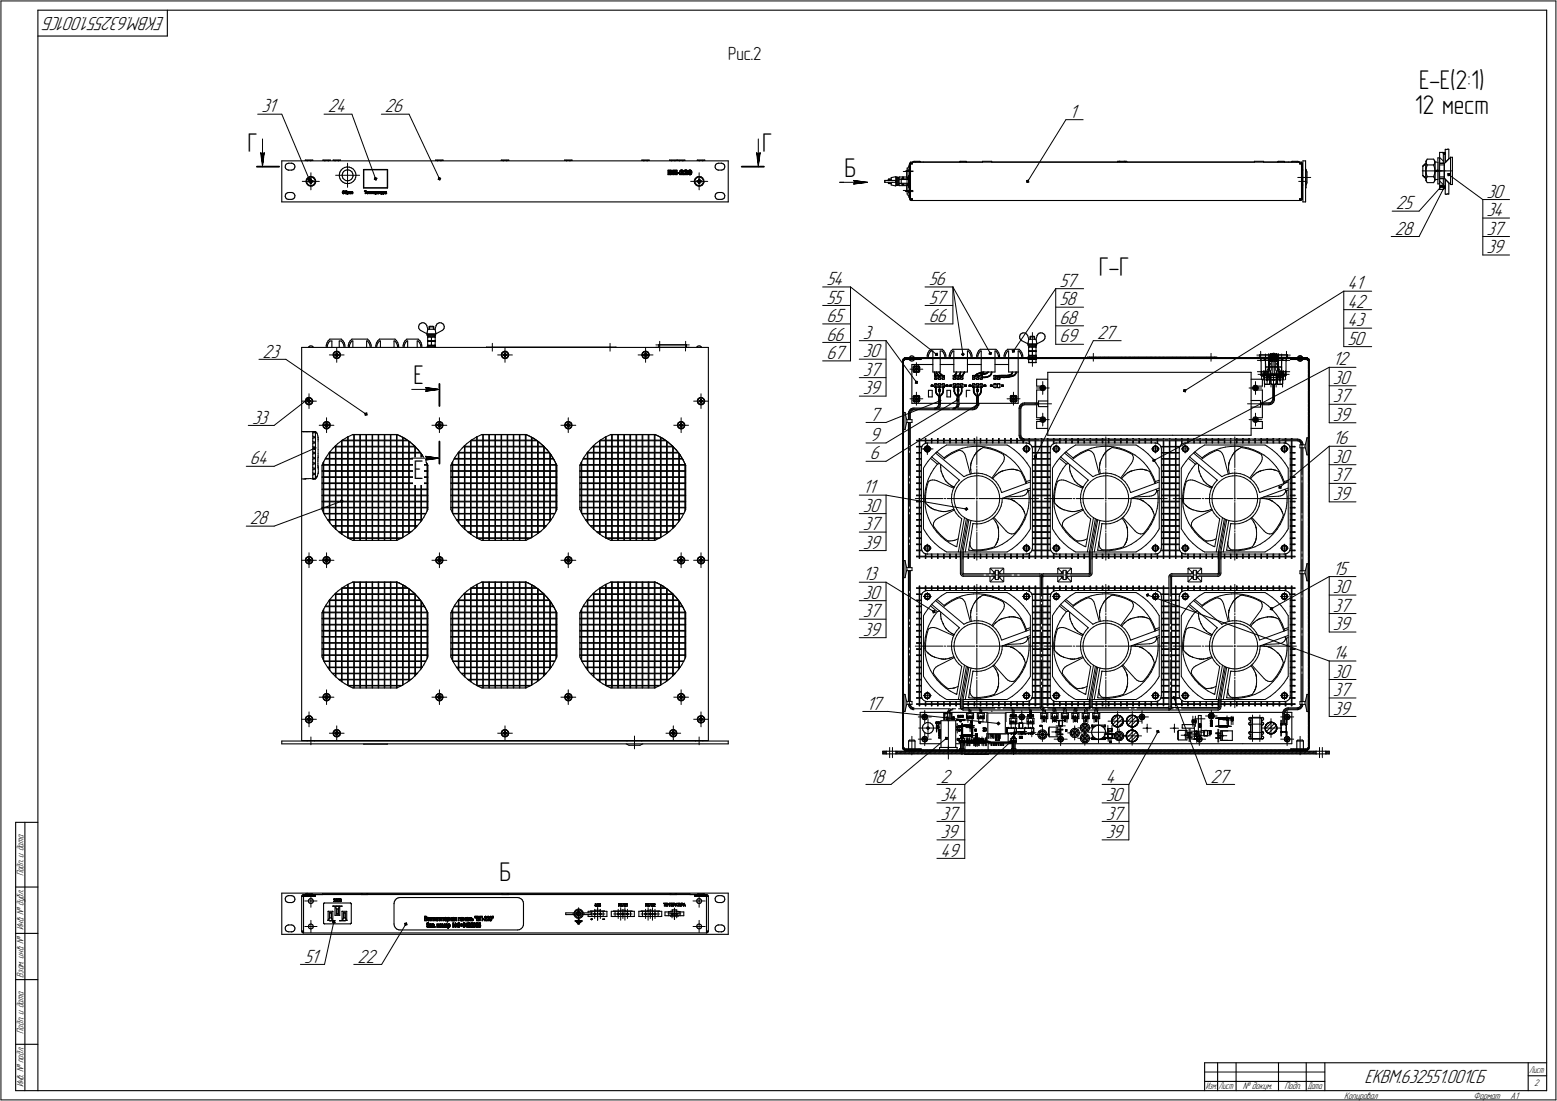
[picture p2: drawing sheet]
<svg xmlns="http://www.w3.org/2000/svg" width="842mm" height="595mm" viewBox="0 0 842 595" stroke-linecap="round" stroke-linejoin="round" font-family="sans-serif">
<defs><g id="words">
<g font-size="14.6">
<text x="768" y="48">Е-Е(2:1)</text>
<text x="765" y="62">12 мест</text>
<text x="134" y="82">Г</text>
<text x="412" y="82">Г</text>
<text x="457" y="95">Б</text>
<text x="594" y="149">Г-Г</text>
<text x="224" y="207">Е</text>
<text x="224" y="259">Е</text>
<text x="270" y="476">Б</text>
</g>
<g font-size="10.9">
<text x="89" y="9" transform="rotate(-180 89 9)">ЕКВМ.632551.001СБ</text>
<text x="141" y="61">31</text>
<text x="177" y="61">24</text>
<text x="208" y="61">26</text>
<text x="578" y="64">1</text>
<text x="804" y="107">30</text>
<text x="755" y="113">25</text>
<text x="804" y="117">34</text>
<text x="754" y="127">28</text>
<text x="804" y="127">37</text>
<text x="804" y="137">39</text>
<text x="447" y="154">54</text>
<text x="502" y="154">56</text>
<text x="573" y="155">57</text>
<text x="729" y="156">41</text>
<text x="447" y="164">55</text>
<text x="502" y="164">57</text>
<text x="573" y="165">58</text>
<text x="729" y="166">42</text>
<text x="447" y="174">65</text>
<text x="502" y="174">66</text>
<text x="573" y="175">68</text>
<text x="729" y="176">43</text>
<text x="447" y="184">66</text>
<text x="467" y="183">3</text>
<text x="573" y="185">69</text>
<text x="593" y="183">27</text>
<text x="729" y="186">50</text>
<text x="142" y="193">23</text>
<text x="447" y="194">67</text>
<text x="467" y="193">30</text>
<text x="721" y="198">12</text>
<text x="467" y="203">37</text>
<text x="721" y="208">30</text>
<text x="467" y="213">39</text>
<text x="721" y="218">37</text>
<text x="470" y="227">7</text>
<text x="721" y="228">39</text>
<text x="136" y="229">33</text>
<text x="470" y="238">9</text>
<text x="721" y="240">16</text>
<text x="135" y="251">64</text>
<text x="470" y="248">6</text>
<text x="721" y="250">30</text>
<text x="721" y="260">37</text>
<text x="467" y="267">11</text>
<text x="721" y="270">39</text>
<text x="467" y="277">30</text>
<text x="135" y="283">28</text>
<text x="467" y="287">37</text>
<text x="467" y="297">39</text>
<text x="721" y="311">15</text>
<text x="467" y="314">13</text>
<text x="467" y="324">30</text>
<text x="721" y="321">30</text>
<text x="467" y="334">37</text>
<text x="721" y="331">37</text>
<text x="721" y="341">39</text>
<text x="467" y="344">39</text>
<text x="721" y="356">14</text>
<text x="721" y="366">30</text>
<text x="721" y="376">37</text>
<text x="469" y="384">17</text>
<text x="721" y="386">39</text>
<text x="470" y="423">18</text>
<text x="509" y="423">2</text>
<text x="598" y="423">4</text>
<text x="655" y="423">27</text>
<text x="509" y="433">34</text>
<text x="598" y="433">30</text>
<text x="509" y="443">37</text>
<text x="598" y="443">37</text>
<text x="509" y="453">39</text>
<text x="598" y="453">39</text>
<text x="509" y="463">49</text>
<text x="164" y="520">51</text>
<text x="193" y="520">22</text>
<text x="738" y="586">ЕКВМ.632551.001СБ</text>
</g>
<text font-size="10.3" x="394" y="32">Рис.2</text>
<g font-size="5.4">
<text x="13" y="474" transform="rotate(-90 13 474)">Подп. и дата</text>
<text x="13" y="503" transform="rotate(-90 13 503)">Инв. № дубл.</text>
<text x="13" y="529" transform="rotate(-90 13 529)">Взам. инв. №</text>
<text x="13" y="559" transform="rotate(-90 13 559)">Подп. и дата</text>
<text x="13" y="588" transform="rotate(-90 13 588)">Инв. № подл.</text>
<text x="830" y="587">2</text>
<text x="672" y="589">№ докум.</text>
<text x="695" y="589">Подп.</text>
<text x="727" y="594">Копировал</text>
<text x="797" y="594">Формат</text>
<text x="817" y="594">A1</text>
</g>
<g font-size="5.3">
<text x="827" y="580">Лист</text>
<text x="652" y="589">Изм.</text>
<text x="659" y="589">Лист</text>
<text x="707" y="589">Дата</text>
</g>
</g></defs>
<g fill="#000" stroke="#000" stroke-width=".54">
<path d="M180 487h1zM326 497h1zM337 488h1z"/>
<path d="M141 83h1zM141 83h1zM141 83h1zM141 83h1zM141 83h1zM141 83h1zM141 83h1zM141 84h1zM141 84h1zM141 84h1zM141 84h1zM141 84h1zM141 84h1zM141 84h1zM141 84h1zM141 84h1zM141 84h1zM141 84h1zM141 84h1zM141 85h1zM141 85h1zM141 85h1zM141 85h1zM141 85h1zM141 85h1zM141 85h1zM141 85h1zM141 85h1zM141 85h1zM141 85h1zM141 86h1zM141 86h1zM141 86h1zM141 86h1zM141 86h1zM141 86h1zM141 86h1zM141 86h1zM141 86h1zM141 86h1z"/>
<path d="M142 83h1zM142 83h1zM142 83h1zM142 83h1zM142 83h1zM142 83h1zM142 83h1zM142 84h1zM142 84h1zM142 84h1zM142 84h1zM142 84h1zM142 84h1zM142 84h1zM142 84h1zM142 84h1zM142 84h1zM142 84h1zM142 84h1zM142 85h1zM142 85h1zM142 85h1zM142 85h1zM142 85h1zM142 85h1zM142 85h1zM142 85h1zM142 85h1zM142 85h1zM142 85h1zM142 86h1zM142 86h1zM142 86h1zM142 86h1zM142 86h1zM142 86h1z"/>
<path d="M368 92h1zM361 92h2zM364 92h2zM368 92h1zM370 92h1zM373 92h1zM361 92h2zM364 92h2zM368 92h1zM370 92h2zM373 92h1zM361 92h2zM364 92h2zM368 92h1zM370 92h2zM372 92h2zM361 92h2zM364 92h2zM368 92h1zM370 92h2zM372 92h2zM361 92h2zM364 92h2zM368 92h2zM370 92h2zM372 92h1zM373 92h1zM361 92h1zM362 92h1zM364 92h2zM369 92h1zM370 92h1zM371 92h1zM372 92h1zM373 92h1zM361 93h1zM364 93h2zM369 93h1zM370 93h1zM371 93h1zM372 93h1zM373 93h1zM361 93h1zM364 93h1zM365 93h1zM369 93h1zM370 93h1zM371 93h1zM372 93h1zM373 93h1zM361 93h1zM364 93h1zM365 93h1zM369 93h1zM370 93h1zM371 93h1zM372 93h1zM373 93h1zM361 93h1zM364 93h1zM365 93h1zM369 93h1zM371 93h1zM372 93h1zM373 93h1zM361 93h1zM364 93h1zM365 93h1zM369 93h1zM371 93h1zM372 93h1zM373 93h1zM361 93h2zM364 93h1zM365 93h1zM369 93h1zM371 93h1zM372 93h1zM373 93h1zM361 93h2zM364 93h1zM365 93h1zM371 93h1zM372 93h1zM373 93h1zM361 93h2zM364 93h1zM365 93h1zM371 93h1zM372 93h1zM373 93h1zM361 93h2zM364 93h1zM365 93h1zM368 93h1zM371 93h1zM372 93h1zM373 93h1zM361 93h2zM364 93h1zM365 93h1zM368 93h1zM371 93h1zM372 93h1zM373 93h1zM361 93h1zM364 93h1zM365 93h1zM368 93h1zM371 93h1zM372 93h1zM373 93h1zM361 93h1zM364 93h1zM365 93h1zM368 93h1zM372 93h1zM373 93h1zM361 94h1zM364 94h1zM365 94h1zM368 94h1zM370 94h1zM372 94h1zM373 94h1zM361 94h1zM364 94h1zM365 94h1zM368 94h1zM370 94h1zM372 94h1zM373 94h1zM361 94h1zM364 94h1zM365 94h1zM368 94h1zM370 94h1zM372 94h1zM373 94h1zM361 94h1zM364 94h1zM365 94h1zM368 94h1zM370 94h1zM372 94h1zM373 94h1zM361 94h2zM364 94h1zM365 94h1zM368 94h2zM370 94h2zM372 94h1zM373 94h1zM361 94h2zM364 94h1zM365 94h1zM368 94h2zM370 94h2zM372 94h2zM361 94h2zM364 94h1zM365 94h1zM368 94h2zM370 94h2zM372 94h2zM361 94h2zM364 94h1zM365 94h1zM368 94h2zM370 94h2zM372 94h2zM361 94h2zM364 94h1zM365 94h1zM368 94h2zM370 94h2zM372 94h2zM361 94h2zM364 94h1zM365 94h1zM368 94h2zM370 94h2zM373 94h1z"/>
<path d="M409 83h1zM409 83h1zM409 83h1zM409 83h1zM409 83h1zM409 83h1zM409 83h1zM409 84h1zM409 84h1zM409 84h1zM409 84h1zM409 84h1zM409 84h1zM409 84h1zM409 84h1zM409 84h1zM409 84h1zM409 84h1zM409 84h1zM409 85h1z"/>
<path d="M410 83h1zM410 83h1zM410 83h1zM410 83h1zM410 83h1zM410 83h1zM410 84h1zM410 84h1zM410 84h1zM410 84h1zM410 84h1zM410 84h1zM410 84h1zM410 84h1zM410 84h1zM410 84h1zM410 84h1zM410 84h1zM410 85h1zM410 85h1zM410 85h1zM410 85h1zM410 85h1zM410 85h1zM410 85h1zM410 85h1zM410 85h1zM410 85h1zM410 85h1zM410 86h1zM410 86h1zM410 86h1zM410 86h1zM410 86h1zM410 86h1zM410 86h1zM410 86h1zM410 86h1zM410 86h1zM410 86h1zM410 86h1zM410 87h1zM410 87h1zM410 87h1zM410 87h1zM410 87h1zM410 87h1zM410 87h1zM410 87h1zM410 87h1zM410 87h1zM410 87h1zM410 87h1zM410 88h1z"/>
<path d="M462 98h1zM462 98h2zM462 98h2zM462 98h3zM462 98h3zM462 98h4zM462 98h5zM462 98h5zM462 98h6zM462 98h7z"/>
<path d="M462 99h7zM462 99h6zM462 99h6zM462 99h5zM462 99h4zM462 99h4zM462 99h3zM462 99h2zM462 99h2zM462 99h1z"/>
<path d="M187 103h1zM189 104h1zM190 104h1zM185 105h1zM188 105h1zM189 105h1zM190 105h1zM189 105h1z"/>
<path d="M197 103h1zM197 103h1zM201 104h1zM204 104h1zM205 104h1zM208 104h1zM201 104h1zM202 104h1zM203 104h1zM204 104h1zM205 104h1zM207 104h1zM208 104h1zM198 104h1zM200 104h1zM202 104h1zM204 104h1zM198 104h1zM202 104h1zM204 104h1zM208 104h1zM198 105h1zM202 105h1zM203 105h1zM204 105h1zM207 105h1zM208 105h1zM202 105h1z"/>
<path d="M230 210h1zM230 210h1zM230 210h2zM230 210h3zM230 210h3zM231 210h3zM231 210h4zM231 210h4zM231 210h5zM231 210h5zM231 210h6z"/>
<path d="M231 210h7zM231 211h6zM231 211h5zM231 211h5zM231 211h4zM231 211h4zM231 211h3zM230 211h3zM230 211h3zM230 211h2zM230 211h1zM230 211h1z"/>
<path d="M230 247h1zM230 247h1zM230 247h2zM230 247h3zM230 247h3zM231 247h3zM231 247h4zM231 247h4zM231 247h5zM231 247h5zM231 248h6z"/>
<path d="M231 248h7zM231 248h6zM231 248h5zM231 248h5zM231 248h4zM231 248h4zM231 248h3zM230 248h3zM230 248h3zM230 248h2zM230 248h1zM230 249h1z"/>
<path d="M258 495h1zM259 495h2zM230 495h1zM258 495h1zM259 495h2zM262 495h1zM265 495h1zM230 495h1zM258 495h1zM259 495h2zM262 495h1zM265 495h1zM230 496h1zM258 496h1zM259 496h2zM263 496h1zM265 496h1zM234 496h1zM237 496h1zM238 496h1zM239 496h1zM242 496h1zM246 496h1zM248 496h1zM252 496h1zM254 496h1zM231 496h1zM234 496h1zM237 496h1zM238 496h1zM239 496h1zM242 496h1zM245 496h1zM246 496h1zM248 496h1zM249 496h1zM252 496h1zM254 496h1zM234 496h1zM237 496h1zM238 496h1zM239 496h1zM245 496h1zM246 496h1zM248 496h1zM254 496h1zM230 496h1zM258 496h1zM230 496h1zM258 496h1zM230 496h1zM258 496h1zM230 497h1zM231 497h1zM233 497h1zM243 497h1zM245 497h1zM251 497h1zM252 497h1zM255 497h1zM261 497h1zM231 497h1zM233 497h1zM238 497h1zM243 497h1zM245 497h1zM246 497h1zM251 497h1zM252 497h1zM255 497h1zM261 497h1zM262 497h1zM231 497h1zM233 497h1zM238 497h1zM243 497h1zM245 497h1zM246 497h1zM249 497h1zM251 497h1zM252 497h1zM255 497h1zM261 497h1zM262 497h1zM238 497h1zM246 497h1zM249 497h1zM261 497h1zM262 497h1zM262 497h1zM235 497h1zM235 497h1zM230 497h1zM235 497h1zM236 497h1zM245 497h1zM253 497h1zM255 497h1zM258 497h1zM262 497h1zM263 497h2zM230 498h1zM231 498h1zM236 498h1zM240 498h1zM242 498h1zM245 498h1zM249 498h1zM252 498h1zM253 498h1zM255 498h1zM258 498h1zM262 498h1zM263 498h2zM265 498h1zM230 498h1zM231 498h1zM236 498h1zM242 498h1zM249 498h1zM252 498h1zM253 498h1zM255 498h1zM258 498h1zM262 498h1zM263 498h2zM265 498h1zM242 498h1zM249 498h1zM252 498h1zM265 498h1z"/>
<path d="M231 499h1zM231 499h1zM231 499h1zM231 499h1zM239 499h1zM232 500h1zM234 500h1zM238 500h1zM239 500h1zM241 500h1zM232 500h1zM234 500h1zM238 500h1zM239 500h1zM241 500h1zM242 500h1zM239 500h1zM242 500h1zM231 500h1zM240 500h1zM231 500h1zM240 500h1zM231 500h1zM240 500h1zM231 500h1zM240 500h1zM234 500h1zM236 500h1zM241 500h1zM232 500h1zM234 500h1zM236 500h1zM241 500h1zM232 500h1zM234 500h1zM236 500h1zM242 501h1zM231 501h1zM232 501h1zM234 501h1zM238 501h1zM241 501h1zM242 501h1zM231 501h1zM232 501h1zM234 501h1zM238 501h1zM241 501h1zM242 501h1zM231 501h1zM232 501h1zM234 501h1zM238 501h1zM241 501h1z"/>
<path d="M253 499h1zM256 499h1zM259 499h1zM253 499h1zM255 499h1zM256 499h1zM259 499h1zM255 499h1zM259 499h1zM245 499h1zM252 499h1zM247 500h1zM259 500h1zM259 500h1zM249 500h1zM249 500h1zM250 500h1zM248 500h1zM249 500h1zM248 500h1zM252 500h1zM252 500h1zM252 501h1zM253 501h1zM248 501h1zM253 501h1zM255 501h1zM256 501h1zM257 501h1zM259 501h1zM253 501h1zM255 501h1zM256 501h1zM259 501h1zM253 501h1zM256 501h1zM259 501h1z"/>
<path d="M311 498h4zM311 498h4zM311 498h4zM311 498h4zM312 498h2zM312 498h2zM312 499h2zM312 499h2z"/>
<path d="M323 489h1zM324 489h1zM323 489h1zM324 489h1zM322 489h1zM322 490h1zM323 490h1zM324 490h1z"/>
<path d="M349 488h1zM350 488h1zM352 488h1zM350 489h1zM352 489h1zM350 489h1zM352 489h1zM349 489h1zM350 490h1zM352 490h1zM353 490h1z"/>
<path d="M359 488h1zM360 488h1zM362 488h1zM363 488h1zM364 488h1zM366 488h1zM363 489h1zM360 489h1zM363 489h1zM364 489h1zM365 489h1zM370 489h1zM360 490h1zM363 490h1z"/>
</g>
<g fill="none" stroke="#000" stroke-width=".59">
<path d="M20 6v584zM20 6h817zM20 19h71zM91 6v13zM837 6v584zM152 87h242zM152 87v22zM154 90l1 1zM154 90h.1M155 91v1zM155 89v-1zM155 89l-1 1z"/>
<path d="M155 92h1zM155 88h1zM156 92h.1M156 92h2zM156 88h2zM158 92h.1M158 88h.1M158 88l1 1zM158 92l1-1zM159 89h.1M159 89l1 1zM159 91h.1"/>
<path d="M160 90l-1 1zM165 87h4zM165 87h.1M166 98v1zM166 97v1zM166 99v1zM166 99h.1M166 97h.1M166 87h.1M166 100h1zM166 99l1 1zM167 96h.1"/>
<path d="M167 96l-1 1zM167 96l1-1zM167 98h.1M167 98h1zM167 96h1zM168 98h.1M168 95h.1M168 99h.1M168 97h.1M168 97v1zM168 98v1zM168 87h.1"/>
<path d="M168 96h1zM168 98h1zM168 95l1 1zM169 98h.1M169 96h1zM169 87h.1M170 96v1zM170 96l1 1zM170 99v1zM170 97v1zM170 98v1zM170 98h.1"/>
<path d="M171 97v1zM171 98l-1 1zM171 98h.1M175 87h4zM175 87h.1M176 87h.1M178 87h.1M179 87h.1M180 87h4zM180 87h.1M181 87h.1M183 87h.1"/>
<path d="M184 94v1zM184 95v2zM184 93v1zM184 97l1 1zM184 87h.1M184 92v1zM185 98h1zM185 94v2zM185 96h1zM185 91h1zM185 91l-1 1zM185 94h.1"/>
<path d="M186 98l1 1zM186 96v1zM186 93l1-1zM186 93l-1 1zM186 97l1 1zM186 91l2-1zM187 99h1zM187 92h1zM187 98h1zM188 90h1zM188 92h1zM188 99h1z"/>
<path d="M188 98h1zM189 92h1zM189 90l1 1zM189 99h1zM189 98l1-1zM190 92v1zM190 91h1zM190 99l1-1zM190 93l1 1zM191 96l-1 1zM191 94v1zM191 95v1z"/>
<path d="M191 95h.1M191 91l1 1zM192 92v2zM192 97l-1 1zM192 94l1 1zM192 96v1zM193 95l-1 1zM197 92h13zM197 92v10zM197 92h12zM209 92v10zM210 92v10z"/>
<path d="M236 87h4zM236 87h.1M237 87h.1M239 87h.1M240 87h.1M271 87h4zM271 87h.1M272 87h.1M274 87h.1M275 87h.1M305 87h4zM305 87h.1"/>
<path d="M306 87h.1M308 87h.1M309 87h.1M347 87h4zM347 87h.1M348 87h.1M350 87h.1M351 87h.1M361 92h2zM361 92v2zM361 94h2zM362 93h.1"/>
<path d="M362 92h.1M362 93v1zM362 92v1zM362 94h.1M362 87h4zM362 87h.1M363 93h.1M363 94h.1M363 92h.1M363 87h.1M364 94h1zM364 92h2z"/>
<path d="M364 92v2zM365 93v1zM365 93h.1M365 87h.1M365 94h1zM366 87h.1M366 92v2zM366 87h4zM367 93h.1M367 94h.1M367 93v1zM367 87h.1"/>
<path d="M368 94h.1M368 94h2zM368 92h.1M368 93h.1M369 92h.1M368 93v1zM369 94h1zM369 94h.1M369 93h.1M369 94v-1zM369 87h.1M370 92h.1"/>
<path d="M370 93h.1M370 94h.1M370 93h1zM370 94h2zM370 94l1-1zM371 92h.1M370 87h.1M371 93h.1M371 94h1zM371 94h.1M371 94l1-1zM372 92h.1"/>
<path d="M372 93h.1M372 94h.1M373 92h.1M373 94h.1M373 93h.1M374 92h.1M374 94h.1M374 93h.1M375 98l1 1zM376 97l-1 1zM376 99v1zM376 98v1z"/>
<path d="M376 99h.1M376 97h.1M376 97v1zM376 100h1zM376 99l1 1zM377 96h.1M377 96l-1 1zM377 96l1-1zM377 98h.1M377 98h1zM377 87h4zM377 87h.1"/>
<path d="M377 96h1zM378 95h.1M378 98h.1M378 99h.1M378 97h.1M378 97v1zM378 98v1zM378 87h.1M378 96h1zM379 98h.1M378 98h1zM378 95l1 1z"/>
<path d="M379 96h1zM380 96v1zM380 96l1 1zM380 87h.1M380 99v1zM380 97v1zM380 98v1zM380 98h.1M381 97v1zM381 98l-1 1zM381 98h.1M381 87h.1"/>
<path d="M387 90v1zM387 90h.1M387 91l1 1zM387 89l1-1zM387 89v1zM388 92h.1M388 88h1zM389 88h1zM389 92h1zM390 92h1zM390 88h.1M390 88l1 1z"/>
<path d="M391 92l1-1zM391 89h1zM392 89v1zM392 91h.1M392 90v1zM394 87v22zM479 98v1zM479 99h4zM479 98h4zM480 99h1zM480 97v1zM480 99h.1"/>
<path d="M481 99h1zM481 97h1zM481 97v1zM481 99h.1M481 97h-1zM482 96h2zM482 96v2zM482 99v1zM482 100h2zM483 99h1zM483 98h1zM484 96v4z"/>
<path d="M484 99h.1M484 98h.1M484 96h1zM485 96v4zM485 96h.1M485 100h1zM485 96h1zM486 96v4zM486 100h.1M486 96h.1M486 96v1zM486 98h.1"/>
<path d="M486 98v1zM486 97h1zM486 99h1zM486 96h2zM486 97v1zM486 99v1zM487 97h5zM487 99h.1M487 97h.1M487 99h5zM487 97v2zM488 96h.1"/>
<path d="M488 100h.1M488 97h.1M488 96v1zM488 99v1zM488 100h1zM489 96h.1M489 99h.1M489 100h.1M489 96h2zM489 96h-1zM490 92h.1M490 93v3z"/>
<path d="M490 93h.1M491 92h.1M491 96h.1M491 100h.1M491 97h.1M491 96v1zM491 99v1zM491 91v1zM491 91h.1M491 92h1zM491 96h1zM492 90l-1 1z"/>
<path d="M492 90h.1M492 92h.1M492 89v1zM492 89h.1M492 92v4zM492 89v18zM492 88h.1M492 88v1zM492 89h1zM492 88h1zM493 88v1zM493 88h210z"/>
<path d="M493 88h2zM494 87h.1M494 87h4zM495 88h4zM498 87h.1M499 88h20zM519 87h.1M519 88h4zM519 87h3zM523 87h.1M523 88h8zM531 87v1z"/>
<path d="M531 87h5zM536 88h68zM536 87v1zM604 87v1zM604 87h2zM605 87h.1M605 88h4zM605 87h3zM608 87h1zM609 87h.1M609 88h69zM609 87v1z"/>
<path d="M678 87v1zM678 87h5zM683 88h8zM683 87v1zM691 87h.1M691 88h4zM691 87h4zM695 87h.1M695 88h2zM697 88h4zM699 87h.1M699 87h3z"/>
<path d="M701 88h2zM702 87h.1M703 89h1zM703 88v1zM703 88h1zM704 89h.1M704 89v18zM704 88h.1M704 88v1zM704 100h.1M704 96h.1M705 92h.1"/>
<path d="M705 87v22zM705 87h1zM706 92h.1M706 91v1zM706 87v22zM706 92v10zM706 92l1 1zM707 99l-1 1zM707 93v3zM707 96v3zM770 90l1-2zM770 95l1 1z"/>
<path d="M770 92v3zM770 90v2zM771 88h10zM771 96h10zM771 92v4zM771 88v4zM771 98l1 1zM771 92v2zM771 92v6zM771 87v5zM771 97l1 1zM771 87v1z"/>
<path d="M771 94l1 2zM771 96v1zM771 91v1zM771 88l1 1zM772 87h-1zM772 96h-1zM772 89h.1M772 99h3zM772 96h3zM772 96h.1M772 86h3zM772 86l-1 1z"/>
<path d="M772 89l-1 2zM772 89h3zM776 96h.1M775 86l1 1zM775 89l1 2zM776 89h.1M776 87h.1M776 94l-1 2zM776 96v1zM776 91v1zM776 88v1zM776 97v1z"/>
<path d="M776 87v1zM776 88h2zM776 88v4zM776 92h2zM776 92v5zM776 97h2zM776 93l2-1zM776 92v6zM776 98l-1 1zM776 92v2zM776 87v5zM778 99h1z"/>
<path d="M778 85v14zM778 85h1zM778 88v4zM778 92v5zM779 82v6zM779 97h2zM779 88h2zM779 97v5zM779 82h2zM779 85v14zM781 96v6zM781 82v6z"/>
<path d="M781 83h.1M781 82h.1M781 88v4zM781 92v4zM781 96l4 4zM782 83h.1M782 97v5zM782 82v6zM782 81v7zM782 97l2 2zM782 97v8zM784 99v6z"/>
<path d="M784 81v5zM784 86l-2 2zM785 85v15zM785 85h1zM785 100h1zM785 85l-4 3zM786 85v15zM152 109h242zM154 106l1 1zM154 105v1zM155 107v1zM155 105v-1z"/>
<path d="M155 105h-1zM155 108h1zM155 104h1zM156 108h.1M156 108h2zM156 104h2zM158 108h.1M158 104h.1M158 104h1zM158 108l1-1zM159 104v1zM159 105l1 1z"/>
<path d="M159 107h.1M160 106l-1 1zM167 100h1zM167 100l1 1zM168 100h1zM168 101l1-1zM169 100h1zM185 104h.1M185 103h.1M186 104h.1M186 103h.1M186 105h.1"/>
<path d="M187 104h.1M187 103h.1M187 105h.1M188 103h.1M188 104h.1M188 104v1zM188 105h.1M189 104h.1M189 105h.1M190 104h.1M190 105h.1M191 104h.1"/>
<path d="M191 105h.1M197 102h13zM197 102h12zM197 103h.1M197 103h1zM198 103v2zM198 105h.1M198 103h.1M198 104h.1M198 104h1zM199 104h.1M199 105h.1"/>
<path d="M199 104v1zM200 104h.1M200 104v1zM200 105h.1M201 104h.1M201 104v1zM201 104h1zM201 105h.1M202 104v1zM202 104h.1M202 104h1zM202 105h.1"/>
<path d="M203 104h.1M203 105h.1M203 104v1zM204 104h.1M204 105h.1M205 104h.1M205 105h.1M205 104h1zM205 104v1zM206 104h.1M206 104v1zM206 105h.1"/>
<path d="M207 104h.1M207 105h.1M207 104v1zM208 104h.1M208 105h.1M209 104h.1M209 105h.1M377 100h1zM377 100l1 1zM378 100h1zM378 101l1-1zM379 100h1z"/>
<path d="M387 106v1zM387 105v1zM387 107l1 1zM387 105l1-1zM387 105h.1M388 108h.1M388 104h1zM389 104h1zM389 108h1zM390 108h1zM390 104h.1M390 104h1z"/>
<path d="M391 108l1-1zM391 104l1 1zM392 105v1zM392 107h.1M392 106v1zM484 100h1zM485 100h.1M486 100h2zM489 100h2zM490 103h.1M490 100v3zM491 103h1z"/>
<path d="M491 105v1zM491 104v1zM491 106h1zM491 100h1zM492 106v1zM492 104h.1M492 107h.1M492 100v4zM492 104h-1zM492 106h.1M492 107v1zM492 108h1z"/>
<path d="M492 107l1 1zM492 107h1zM493 108h.1M493 107v1zM493 108h210zM703 108h.1M703 107v1zM703 107h1zM703 108h1zM704 108h.1M704 107v1zM705 109h1z"/>
<path d="M706 102h.1M779 102h2zM781 101h.1M781 102h.1M781 101h1zM226 177h.1M226 177l1 1zM227 176l-1 1zM227 178l1 1zM227 175v1zM227 175h1zM228 179l3 1z"/>
<path d="M228 175l1-1zM229 174l1 1zM230 175h.1M230 175l1 1zM231 176h.1M231 176v2zM231 180h.1M231 179v1zM231 178h4zM231 178v1zM232 177v1zM232 177h3z"/>
<path d="M232 177v-1zM232 176h2zM234 176l1 1zM235 177v1zM235 178v1zM235 179l1 1zM236 180h.1M236 176l-1 2zM236 176h.1M236 175h1zM236 175v1zM237 175l1-1z"/>
<path d="M238 174l1 1zM239 175h1zM239 179l1-1zM240 175v1zM240 176v1zM240 177v1zM240 177h.1M554 180h1zM563 180h1zM163 188v212zM163 188h220zM167 188v-1z"/>
<path d="M167 188h.1M167 187h1zM168 187h1zM169 187v1zM169 188h.1M176 187v1zM177 185l-1 2zM177 187v1zM177 184v1zM178 185l-1 2zM178 184v1zM178 184h1z"/>
<path d="M178 183h7zM178 183l-1 1zM179 184v4zM180 191v1zM180 192v1zM180 192l1 1zM180 192h.1M180 193h1zM181 191v-1zM181 191h-1zM181 191l-1 1zM181 193h.1"/>
<path d="M181 193l1 1zM181 190h1zM181 192h.1M181 192h1zM182 192h.1M182 191h.1M182 193h.1M182 194h1zM182 191v1zM182 190h.1M182 190h1zM182 192v1z"/>
<path d="M182 194l1-1zM183 192h.1M182 192h1zM183 191h.1M183 194v-1zM183 190h.1M183 190v1zM183 193h1zM183 191h1zM183 190l1 1zM183 184h2zM183 184v4z"/>
<path d="M184 191v1zM184 192v1zM184 193h-1zM184 192h.1M185 184v1zM185 183v1zM185 185l1 2zM185 184l1 1zM186 187v1zM186 185l1 2zM187 187v1zM188 187v1z"/>
<path d="M189 185l-1 2zM189 187v1zM189 184v1zM190 185l-1 2zM190 183l-1 1zM190 184v1zM190 183h9zM190 184h1zM191 184v4zM198 184h1zM198 184v4zM199 184l1 1z"/>
<path d="M199 183l1 1zM200 185v2zM200 184v1zM200 187v1zM200 185l1 2zM201 187v1zM203 187v1zM204 185l-1 2zM204 187v1zM204 184v1zM204 185v2zM205 183l-1 1z"/>
<path d="M205 184l-1 1zM205 183h9zM205 184h1zM206 184v4zM213 184h1zM213 184v4zM214 184v1zM214 183v1zM214 185l1 2zM214 184l1 1zM215 187v1zM215 185l1 2z"/>
<path d="M216 187v1zM218 187v1zM218 185v2zM219 187v1zM219 184l1-1zM219 184l-1 1zM219 185v2zM220 184l-1 1zM220 184h.1M220 183h6zM220 184v4zM226 184v4z"/>
<path d="M226 184h.1M226 183l1 1zM226 184l1 1zM227 185v2zM227 184l1 1zM227 187l1 1zM228 185v2zM228 187v1zM231 180h5zM231 181h5zM231 181h.1M231 187v1z"/>
<path d="M231 187h5zM231 180v1zM231 182v2zM231 182h1zM231 182h.1M231 184h.1M231 184h1zM231 185v2zM231 185l1-1zM231 185h.1M231 187h.1M231 187h1z"/>
<path d="M231 182h4zM231 184h4zM231 187h4zM231 181v1zM232 182h1zM232 184h1zM232 187h1zM233 182h.1M233 184h.1M233 184v1zM233 187h.1M233 182v2z"/>
<path d="M233 182h1zM233 184h1zM233 185v2zM233 185l1-1zM233 187h1zM234 182h1zM234 184h1zM234 187h1zM235 182h.1M235 184h.1M235 184v1zM235 187h.1"/>
<path d="M235 181v1zM235 181h.1M235 182v2zM235 185v2zM236 181h.1M236 187v1zM236 180v1zM236 180l3-1zM263 188h.1M263 188h3zM266 188h64zM271 191v1z"/>
<path d="M271 192v1zM271 192h.1M271 193h1zM271 192l1 1zM272 191v-1zM272 191h-1zM272 191l-1 1zM272 193h.1M272 193l1 1zM272 190h1zM272 190v1zM272 192h.1"/>
<path d="M272 192h1zM273 192h.1M273 194h1zM273 191h.1M273 193h.1M273 191v1zM273 190h1zM273 190h.1M273 192v1zM273 194l1-1zM273 192h1zM274 192h.1"/>
<path d="M274 194v-1zM274 190h.1M274 190v1zM274 193h1zM274 190l1 1zM274 191h1zM275 191v1zM275 192v1zM275 193h-1zM275 192h.1M330 188h3zM333 188h.1"/>
<path d="M347 192v1zM347 191v1zM347 192h.1M347 193h1zM347 192l1 1zM348 191v-1zM348 191h-1zM348 191l-1 1zM348 193h.1M348 193l1 1zM348 190h1zM348 192h.1"/>
<path d="M348 192h1zM349 192h.1M349 194h1zM349 191h.1M349 193h.1M349 190h.1M349 191v1zM349 190h1zM349 192v1zM349 194l1-1zM350 192h.1M349 192h1z"/>
<path d="M350 191h.1M350 194v-1zM350 190h1zM350 190l1 1zM350 193h1zM351 190v1zM351 191h.1M351 193h-1zM351 191v1zM351 192v1zM351 192h.1M356 186v2z"/>
<path d="M356 188h.1M356 186h.1M357 186h14zM371 186h.1M371 188h.1M371 186v2zM377 188v-1zM377 188h.1M377 187h1zM378 187h1zM379 187v1zM379 188h.1"/>
<path d="M383 188v212zM488 195v209zM488 194v1zM488 194h1zM489 195h.1M489 195v209zM489 194h.1M489 194v1zM489 193h3zM489 193v1zM489 194h9zM489 194h218z"/>
<path d="M489 194h3zM492 195h.1M492 195h1zM492 193h1zM492 193h.1M492 193h2zM492 194h1zM493 193v-1zM493 195h.1M493 197h12zM493 197v21zM493 192l1 1z"/>
<path d="M493 194h1zM493 195h1zM494 193h.1M494 195h.1M494 199v1zM494 193h208zM494 194h4zM494 198h.1M494 200h.1M494 199h.1M494 200h1zM495 198h.1"/>
<path d="M495 199h-1zM495 199v-1zM495 198h1zM495 198l-1 1zM495 199h.1M495 200h.1M496 199h.1M495 199h1zM496 200h.1M496 200h-1zM496 198h.1M496 198h1z"/>
<path d="M496 198l1 1zM497 198h.1M497 199h.1M497 199v1zM497 200v1zM498 194h.1M501 192v1zM502 191l-1 1zM502 192v1zM502 190l1-1zM502 190v1zM503 191l-1 1z"/>
<path d="M503 190v1zM503 190h2zM503 189h7zM505 190v3zM505 194v7zM509 197h7zM509 190h1zM509 194v7zM509 190v3zM510 190v1zM510 189v1zM510 191l1 1z"/>
<path d="M510 190l1 1zM511 192v1zM511 191l1 1zM512 192v1zM513 192v1zM514 191l-1 1zM514 192v1zM514 190l1-1zM514 190v1zM515 191l-1 1zM515 190v1zM515 189h9z"/>
<path d="M515 190h1zM516 190v3zM516 194v7zM523 197h8zM523 190h1zM523 194v7zM523 190v3zM524 190l1 1zM524 189l1 1zM525 191v1zM525 190v1zM525 192v1z"/>
<path d="M525 191l1 1zM526 192v1zM528 192v1zM529 191l-1 1zM529 192v1zM529 190l1-1zM529 190v1zM529 191v1zM530 190l-1 1zM530 189h9zM530 190h1zM531 190v3z"/>
<path d="M531 194v7zM538 197h8zM538 190h1zM538 194v7zM538 190v3zM539 190v1zM539 189v1zM539 191l1 1zM539 190l1 1zM540 192v1zM540 191l1 1zM541 192v1z"/>
<path d="M543 192v1zM543 191v1zM544 192v1zM544 190l1-1zM544 190l-1 1zM544 191v1zM545 190l-1 1zM545 190h1zM545 189h6zM546 190v3zM546 194v7zM551 194v7z"/>
<path d="M551 190v3zM551 190h.1M551 189l1 1zM551 190l1 1zM551 182l1 1zM552 183v1zM552 181l-1 1zM552 184h1zM552 191v1zM552 190l1 1zM552 180v1zM552 180h1z"/>
<path d="M552 192l1 1zM553 184l3 2zM553 191v1zM553 180h1zM553 192v1zM555 180v1zM555 181h1zM556 181h.1M556 186h5zM556 181v2zM556 186h.1M556 187h5z"/>
<path d="M556 186v1zM556 194h.1M556 193h.1M556 193h5zM556 185v1zM556 184v1zM556 190v2zM556 190h1zM556 190h.1M556 192h.1M556 192h1zM556 188v2z"/>
<path d="M556 188h1zM556 188h.1M556 194v2zM556 196h1zM556 196h.1M556 190h4zM556 192h4zM556 183h4zM556 194h2zM556 187h4zM556 196h2zM556 183v1z"/>
<path d="M557 187h.1M557 192v1zM557 190h1zM557 192h1zM557 188h1zM557 196h1zM557 182v1zM557 182h3zM557 182h.1M557 182h2zM558 190h.1M558 192h.1"/>
<path d="M558 188h.1M558 196h.1M558 194h.1M558 190v2zM558 190h1zM558 192h1zM558 188v2zM558 188h1zM558 194v2zM558 196h2zM558 196h1zM558 194h2z"/>
<path d="M559 190h1zM559 192h1zM559 188h1zM559 196h1zM559 182h1zM560 182v1zM560 190h.1M560 192h.1M560 188h.1M560 196h.1M560 187h.1M560 192v1z"/>
<path d="M560 194h.1M560 190v2zM561 194h.1M560 188v2zM560 194v2zM560 183v1zM560 184l1 1zM561 186h.1M561 186v1zM561 193h.1M561 185v1zM561 186l3-2z"/>
<path d="M561 181l-1 2zM561 181h.1M561 181l1-1zM562 180h1zM564 180h.1M564 184h1zM564 180l1 1zM565 181v1zM565 183v1zM565 182v1zM588 193h.1M588 193h1z"/>
<path d="M589 193h.1M589 193h68zM657 193h1zM657 193h.1M658 193h.1M681 192v1zM681 193h.1M681 192h.1M681 192h1zM682 192h14zM682 195h2zM682 194v1z"/>
<path d="M682 195v6zM682 195h.1M684 194h.1M684 195h.1M684 195v4zM684 199v1zM684 200v1zM686 198h.1M686 194v4zM686 194h1zM686 197v1zM686 194v3z"/>
<path d="M686 194h.1M686 198v3zM687 198h.1M687 194h.1M687 194v4zM687 194h4zM687 198h4zM687 193h.1M687 193h1zM688 194h.1M688 193h.1M688 193h1z"/>
<path d="M689 193h.1M689 193h1zM689 194h.1M690 193h.1M690 194h.1M690 193h1zM690 194h1zM691 193h.1M691 193h11zM691 194h.1M691 198h.1M691 194v4z"/>
<path d="M691 198v3zM693 195v4zM693 195h.1M693 200h.1M693 199v1zM693 195h3zM694 195h.1M694 194h.1M696 195v6zM696 195h.1M696 194v1zM696 192h.1"/>
<path d="M696 193h.1M696 192v1zM698 194h4zM698 194h.1M698 194h9zM702 195h.1M702 193h.1M702 193h2zM702 194h1zM702 193l1-1zM702 195h1zM703 192l1 1z"/>
<path d="M703 194h1zM703 195h1zM704 193h.1M704 195h.1M704 193h3zM704 194h3zM707 194v1zM707 195h1zM707 194h.1M707 193v1zM707 194h1zM707 194l1 1z"/>
<path d="M708 194h.1M708 195v209zM708 194v1zM165 216v1zM165 217v1zM165 218l1 1zM165 217l1 1zM165 217h.1M166 216v-1zM166 216h-1zM166 216l-1 1zM166 218h.1"/>
<path d="M166 219h1zM166 215h1zM166 215v1zM166 217h.1M166 217h1zM166 218l1 1zM167 217h.1M167 219h1zM167 216h.1M167 218h.1M167 216v1zM167 215h1z"/>
<path d="M167 215h.1M167 217v1zM167 219l1-1zM167 217h1zM168 217h.1M168 219v-1zM168 215h.1M168 215v1zM168 218h1zM168 215l1 1zM168 216h1zM169 216v1z"/>
<path d="M169 217v1zM169 217h.1M377 216v1zM377 217v1zM377 217h.1M377 217l1 1zM377 218l1 1zM378 216v-1zM378 216h-1zM378 216l-1 1zM378 218h.1M378 219h1z"/>
<path d="M378 215v1zM378 215h1zM378 217h.1M378 217h1zM378 218l1 1zM379 217h.1M379 216h.1M379 218h.1M379 219h1zM379 216v1zM379 215h.1M379 215h1z"/>
<path d="M379 217v1zM379 219l1-1zM379 217h1zM380 217h.1M380 219v-1zM380 215h.1M380 215v1zM380 218h1zM380 216h1zM380 215l1 1zM381 216v1zM381 217v1z"/>
<path d="M381 218h-1zM381 217h.1M493 218h15zM494 216h.1M494 215v1zM494 214h.1M494 217h.1M494 201h.1M494 215h.1M494 216h1zM494 200l1 1zM494 216l1 1z"/>
<path d="M495 214h.1M495 217h.1M495 201h.1M495 216v1zM495 215h-1zM495 215v-1zM495 200v1zM495 214h1zM495 217h1zM495 201h1zM495 214l-1 1zM495 215h.1"/>
<path d="M495 216h.1M496 215h.1M495 215h1zM496 216h.1M496 216h-1zM496 214h.1M496 201h.1M496 201h1zM496 214h1zM496 217h.1M496 217h1zM496 214l1 1z"/>
<path d="M497 201h.1M497 217h.1M497 214h.1M497 215h.1M497 216l-1 1zM497 200l-1 1zM497 215v1zM497 216v1zM502 211h2zM502 215h2zM502 211v4zM504 208v1z"/>
<path d="M504 209h.1M504 208h.1M504 211v4zM505 201h4zM505 208v1zM505 209h.1M505 208h.1M505 201v1zM505 202h.1M506 205h.1M506 203h.1M506 203v2z"/>
<path d="M506 208h.1M506 209h.1M506 208v1zM506 202h.1M506 210h.1M506 201v1zM506 207h.1M506 203v1zM506 204h.1M506 209v2zM506 211v1zM506 212l1 1z"/>
<path d="M507 205h.1M507 210h.1M506 202h1zM507 203h.1M507 208h.1M507 209h.1M507 201v1zM507 213l1 2zM507 202h.1M507 203v2zM507 208v1zM507 213l1 1z"/>
<path d="M508 209h.1M508 205h.1M507 219v1zM508 208h.1M508 203h.1M508 210h.1M508 219h-1zM508 215v4zM508 215h1zM508 203v1zM508 201v1zM508 211h.1"/>
<path d="M508 207h.1M508 204h.1M508 202h1zM508 209v6zM509 210h.1M509 205h.1M508 220v1zM509 209h.1M509 208h.1M509 203h.1M509 202h.1M509 219l-1 1z"/>
<path d="M509 219h.1M509 215v4zM509 218h9zM509 208v1zM509 203v2zM509 213l-1 1zM510 205h.1M510 203h.1M510 203v2zM510 208h.1M510 208v1zM510 209h.1"/>
<path d="M510 213l-2 2zM510 210h.1M510 203v1zM510 207h.1M510 212l-1 1zM510 211v1zM510 209v2zM510 204h.1M510 212v1zM511 205h.1M511 210h.1M511 203h.1"/>
<path d="M511 208h.1M511 209h.1M511 203v2zM511 208v1zM512 208v1zM512 209h.1M512 208h.1M512 211h2zM512 215h2zM512 211v4zM513 209h.1M513 208h.1"/>
<path d="M513 208v1zM514 208v1zM514 209h.1M514 208h.1M514 211v4zM515 209h.1M515 208h.1M515 208v1zM516 208h.1M516 209h.1M516 208v1zM516 205h.1"/>
<path d="M516 203h.1M516 203v2zM516 210h.1M516 207h.1M516 201h7zM516 209v2zM516 211v1zM516 211h.1M516 203v1zM516 204h.1M516 212l1 1zM517 210h.1"/>
<path d="M517 205h.1M517 208h.1M517 203h.1M517 202h.1M517 209h.1M517 213l1 2zM517 208v1zM517 203v2zM517 213l1 1zM517 201v1zM518 209h.1M518 205h.1"/>
<path d="M518 208h.1M518 219l-1 1zM518 210h.1M518 203h.1M518 219h.1M518 215v4zM518 215h1zM518 207h.1M518 211h.1M518 204h.1M518 209v6zM518 203v1z"/>
<path d="M518 220v1zM519 209h.1M519 208h.1M519 205h.1M519 203l-1 1zM519 203h.1M519 219l-1 1zM519 219h.1M519 215v4zM519 218h9zM519 208v1zM519 203v2z"/>
<path d="M519 202v1zM519 202h.1M519 213l-1 1zM519 201v1zM520 208h.1M520 208v1zM520 209h.1M520 205h.1M520 203h.1M520 203v2zM520 202h-1zM520 213l-2 2z"/>
<path d="M520 210h.1M520 201v1zM520 207h.1M520 212l-1 1zM520 204h.1M520 211v1zM520 209v2zM520 212v1zM520 211h.1M521 210h.1M521 205h.1M520 203v1z"/>
<path d="M521 208h.1M521 209h.1M521 203h.1M521 202l-1 1zM521 203l-1 1zM521 208v1zM521 203v2zM521 202h.1M522 201l-1 1zM522 201h.1M522 208v1zM522 209h.1"/>
<path d="M522 208h.1M523 209h.1M523 208h.1M523 208v1zM523 211h2zM523 211v4zM524 208v1zM524 209h.1M524 208h.1M525 209h.1M524 209h1zM524 208h1z"/>
<path d="M525 208h.1M525 208v1zM526 205h.1M526 203h.1M526 203v2zM526 208h.1M526 209h.1M526 208v1zM526 210h.1M526 203h1zM526 205h1zM526 210h1z"/>
<path d="M526 207h1zM526 209v2zM526 211l1 1zM526 211h.1M527 204v-1zM527 204h.1M527 212v1zM527 209v2zM527 211v1zM527 207h.1M527 203h.1M527 205h.1"/>
<path d="M527 210h.1M527 208h.1M527 209h.1M527 213l1 2zM527 204v1zM527 208v1zM528 203h.1M527 203v1zM527 213l1 1zM528 203v-1zM528 205h.1M528 203v2z"/>
<path d="M528 208h.1M528 208v1zM528 209h.1M528 219v1zM528 210h.1M528 202h.1M528 215v4zM528 215h1zM528 219h.1M528 211h.1M528 210h1zM528 207h.1"/>
<path d="M528 211h1zM528 203h1zM528 205h1zM528 207h1zM529 202h.1M528 209v6zM529 204v-1zM529 204h.1M529 211h.1M529 204l1-1zM529 209v6zM529 205h.1"/>
<path d="M529 210h.1M529 207h.1M529 203h.1M529 209h.1M529 208h.1M529 219v1zM529 218h22zM530 202h.1M529 215v4zM529 219h.1M529 208v1zM529 204v1z"/>
<path d="M529 203h1zM530 203h.1M530 213l-1 1zM530 205h.1M530 203v2zM530 208h.1M530 208v1zM530 209h.1M530 203l1-1zM530 213l-1 2zM530 210h.1M531 201h.1"/>
<path d="M530 203h1zM530 205h1zM530 210h1zM530 207h1zM530 212v1zM531 202h.1M531 211l-1 1zM531 209v2zM531 212l-1 1zM531 201h7zM531 204h.1M531 211v1z"/>
<path d="M531 211h.1M531 203h.1M531 205h.1M531 210h.1M531 207h.1M531 201h1zM531 208h.1M531 209h.1M531 204h1zM531 203v1zM531 208v1zM531 202l1-1z"/>
<path d="M531 204v1zM532 202h.1M532 204h.1M532 204h1zM532 201h.1M532 208v1zM532 208h.1M532 209h.1M532 208h1zM532 209h1zM533 208h.1M533 209h.1"/>
<path d="M533 204h.1M533 202h.1M533 208v1zM533 204h1zM533 202l1-1zM533 202h1zM534 201h.1M534 202l1-1zM534 204l1-1zM535 201h.1M535 203h.1M535 203h1z"/>
<path d="M536 208v1zM536 209h.1M536 208h.1M536 203h-1zM536 202v1zM536 201v1zM536 201h.1M537 208v1zM537 209h.1M537 208h.1M538 205h.1M538 203h.1"/>
<path d="M538 203v2zM538 208h.1M538 209h.1M538 208v1zM538 210h.1M538 207h.1M538 204l1-1zM538 204h.1M538 204h1zM539 205h.1M539 210h.1M539 203h.1"/>
<path d="M539 208h.1M539 209h.1M539 208v1zM539 204v1zM539 203h1zM539 204l2-1zM539 203v2zM540 205h.1M540 209h.1M540 203h.1M540 208h.1M540 210h.1"/>
<path d="M540 207h.1M540 204h2zM540 204h.1M541 205h.1M541 210h.1M540 203h2zM541 203h.1M541 208h.1M541 203h1zM541 209h.1M541 203v1zM541 208v1z"/>
<path d="M541 204v1zM542 203h.1M542 204h.1M542 208v1zM542 209h.1M542 208h.1M542 203h1zM542 204h1zM543 208v1zM543 208h.1M543 209h.1M543 203h.1"/>
<path d="M543 204h1zM543 203h1zM544 204h.1M544 203h1zM544 204h2zM545 203h.1M546 201h5zM546 203h.1M546 204l1-1zM546 204h1zM546 203l1-1zM546 203h1z"/>
<path d="M546 214h.1M546 216h.1M546 215v1zM546 217h.1M547 217h.1M547 214h.1M547 216h.1M547 202h.1M547 215h.1M547 203v-1zM547 216v1zM547 215v1z"/>
<path d="M547 216l1 1zM547 215l1-1zM547 203h.1M547 214h1zM547 204h.1M547 217h1zM547 214v1zM547 201v1zM547 201h.1M547 203h1zM548 215h.1M548 216h.1"/>
<path d="M548 202h-1zM548 217h.1M548 214h.1M548 201v1zM548 203h.1M548 217h1zM548 214h1zM549 215h.1M549 216h.1M548 203l1-1zM548 216h1zM548 215h1z"/>
<path d="M548 203h1zM549 217h.1M549 214v1zM549 214h.1M549 215h1zM549 202h.1M550 214h.1M549 216v1zM549 201v1zM549 215v1zM550 216l-1 1zM550 217h.1"/>
<path d="M550 202l-1 1zM550 215v1zM550 201v1zM550 215h.1M551 201v17zM552 219l-1 1zM552 218h1zM552 218v1zM553 219h.1M553 219l-1 1zM553 218h1zM553 219h1z"/>
<path d="M554 219h8zM554 218h8zM561 205v4zM561 211v7zM561 205h6zM561 209h2zM561 211h2zM561 219v7zM562 217h5zM562 220h5zM562 217v3zM563 210h.1"/>
<path d="M563 210v1zM563 209v1zM563 211h1zM563 208h1zM563 208v1zM563 210l1 1zM563 209h1zM563 209h.1M563 210h1zM564 211h.1M564 208h1zM564 210h.1"/>
<path d="M564 209h.1M564 209h1zM564 211l1-1zM564 211h1zM565 208v1zM565 209h.1M565 210h-1zM565 209v1zM565 210h.1M565 210v1zM567 201v34zM567 201h110z"/>
<path d="M677 205h6zM677 216h5zM677 201v34zM678 210h.1M678 210v1zM678 209v1zM678 211h1zM678 208h1zM678 208v1zM678 210l1 1zM678 210h1zM678 209h1z"/>
<path d="M679 209h.1M679 209h-1zM679 211h.1M679 211h1zM679 208h1zM679 210h.1M679 209h1zM679 211l1-1zM680 211h.1M680 208v1zM680 209h.1M680 210h-1z"/>
<path d="M680 209v1zM680 210h.1M680 211h3zM680 209h3zM680 210v1zM682 216v4zM682 218h4zM682 219h4zM682 201h2zM682 202h2zM682 201h.1M682 202h.1"/>
<path d="M682 201v1zM682 202v1zM682 203h.1M682 203h1zM683 205v4zM683 211v15zM684 203h.1M684 202v1zM684 202h.1M684 203v4zM684 207v1zM684 203h1z"/>
<path d="M684 208h2zM684 202h9zM684 201h.1M684 201h2zM685 205h.1M685 202h.1M685 206h.1M685 202v1zM685 203h.1M685 203h2zM686 205h.1M685 203v1z"/>
<path d="M685 204h2zM685 204h.1M686 206h.1M686 218h1zM686 219h1zM687 204v3zM687 207l-1 1zM687 202h.1M687 203h.1M687 202v1zM687 218l1-1zM687 204h.1"/>
<path d="M687 207l1 1zM687 203v4zM687 219l1-1zM688 208h.1M688 208h2zM688 216v1zM688 216h.1M688 208v8zM688 205h.1M689 205h.1M689 206h.1M689 217l-1 1z"/>
<path d="M689 216v1zM689 216h.1M689 208v8zM690 208h.1M690 207v1zM690 202h.1M690 207h.1M690 202v1zM690 203v4zM690 204h.1M690 204h2zM691 203h.1"/>
<path d="M691 202v1zM691 202h.1M691 203h1zM691 204v3zM691 207v1zM691 208h.1M691 208h2zM691 201h2zM692 205h.1M692 206h.1M692 204h.1M692 203v1z"/>
<path d="M693 205h.1M693 203h.1M693 202v1zM693 202h.1M693 206h.1M693 200v1zM693 201h.1M693 202h3zM693 201h3zM694 208h.1M694 203h.1M694 202h.1"/>
<path d="M694 203v4zM694 207v1zM694 202v1zM694 203h1zM695 202v1zM695 203h.1M695 202h.1M696 201h.1M696 202h.1M696 201v1zM169 233v26zM171 233v26z"/>
<path d="M175 229v1zM175 230v1zM175 230h.1M175 231h1zM175 229l1-1zM175 229h.1M176 231v1zM176 228h.1M176 230h.1M176 231l1 1zM176 229h.1M176 232h1z"/>
<path d="M177 229h.1M176 229l1 1zM176 231h1zM176 231h.1M177 230h.1M176 228h1zM177 230l-1 1zM177 230h-1zM177 228h.1M177 232v-1zM177 230v1zM177 229v1z"/>
<path d="M177 230h1zM177 232l1-1zM178 230h.1M177 228h1zM177 228l1 1zM177 231h1zM178 231h.1M178 229h.1M178 228v1zM178 229v1zM178 230v1zM178 229l1 1z"/>
<path d="M179 230l-1 1zM179 230h.1M183 240l2-2zM185 238v51zM185 238h36zM185 238l3-2zM185 238h35zM188 236l3-1zM188 236v55zM191 235h24zM191 235v57zM192 235v57z"/>
<path d="M195 235v57zM198 235v57zM201 235v57zM202 235v57zM205 235v57zM208 235v57zM211 235v57zM214 235v57zM215 235h1zM215 235v57zM216 235l3 2zM218 236v55z"/>
<path d="M218 236v54zM219 237l3 2zM221 238v50zM221 239v49zM222 239l2 2zM236 230v1zM236 229v1zM236 230h.1M236 231h1zM236 229l1-1zM236 229h.1M237 231v1z"/>
<path d="M237 228h.1M237 230h.1M237 231l1 1zM237 229h.1M237 232h1zM238 229h.1M237 229l1 1zM237 231h1zM237 231h.1M238 230h.1M237 228h1zM238 230l-1 1z"/>
<path d="M238 230h-1zM238 228h.1M238 232l1-1zM238 230v1zM238 229v1zM238 230h1zM238 228h1zM238 228l1 1zM239 230h.1M239 229h.1M239 231h.1M239 228v1z"/>
<path d="M239 229v1zM239 230v1zM239 229l1 1zM240 230l-1 1zM240 230h.1M252 240l3-2zM255 238v51zM255 238h35zM255 238l3-2zM258 236l3-1zM258 236v55zM260 235h25z"/>
<path d="M261 235h23zM261 235v57zM264 235v57zM265 235v57zM268 235v57zM271 235v57zM274 235v57zM275 235v57zM278 235v57zM281 235v57zM284 235v57zM284 235h2z"/>
<path d="M286 235l3 2zM287 236v55zM288 236v54zM289 237l2 2zM291 238v50zM291 239v49zM291 239l3 2zM305 230l1 1zM305 229v1zM306 230h.1M306 231h.1M306 230v1z"/>
<path d="M306 229v-1zM306 229h-1zM306 229v1zM306 231h1zM306 231l1 1zM306 228h1zM307 230h.1M306 230h1zM307 231l1 1zM307 232h1zM307 229h.1M307 231h.1"/>
<path d="M307 229v1zM307 228h.1M307 231h1zM307 228h1zM307 230v1zM308 230h.1M308 232v-1zM308 230v1zM308 229h.1M308 229v1zM308 232l1-1zM308 228h1z"/>
<path d="M308 228l1 1zM308 231h1zM309 229h.1M309 228v1zM309 231h.1M309 229v1zM309 230v1zM309 230h.1M322 240l3-2zM322 240l-2 2zM324 238v51zM324 238h36z"/>
<path d="M325 238v51zM325 238l2-2zM325 238h35zM327 236l3-1zM327 236v55zM328 236v55zM330 235h24zM331 235v57zM334 235v57zM337 235v57zM338 235v57zM341 235v57z"/>
<path d="M344 235v57zM347 235v57zM348 235v57zM351 235v57zM354 235v57zM354 235h2zM356 235l2 2zM357 236v55zM358 236v54zM358 237l3 2zM361 238v50zM361 239v49z"/>
<path d="M361 239l3 2zM366 229v1zM366 230l1 1zM367 230h.1M367 230v1zM367 231h.1M367 229v-1zM367 229h-1zM367 229v1zM367 231h1zM367 231l1 1zM367 228h1z"/>
<path d="M368 230h.1M367 230h1zM368 231v1zM368 229h.1M368 232h1zM368 229v1zM368 231h1zM368 231h.1M368 228h.1M368 228h1zM368 230v1zM368 232l1-1z"/>
<path d="M368 230l1 1zM369 230h.1M368 230h1zM369 229h.1M369 229l-1 1zM369 232l1-1zM369 228h1zM369 228l1 1zM369 231h1zM370 231h.1M370 229h.1M370 228v1z"/>
<path d="M370 229v1zM370 230v1zM370 230h.1M491 228v79zM491 224v3zM491 223v1zM492 222l-1 1zM492 222l1-1zM492 228v79zM492 224v3zM493 223l-1 1zM493 221h1z"/>
<path d="M493 222v1zM493 222h1zM494 221h.1M494 222v-1zM494 221h12zM496 238h58zM496 238h.1M496 238h57zM497 237h.1M497 237v65zM501 237h.1M500 237v3z"/>
<path d="M501 237v3zM504 237h.1M504 237v2zM506 221v-1zM506 221h20zM506 220h1zM507 237h.1M507 237v2zM511 237h.1M510 237v2zM511 237v2zM514 237h.1"/>
<path d="M514 237v2zM516 221v-1zM516 220h1zM517 237h.1M517 237v2zM521 237h.1M520 237v2zM521 237v2zM524 237h.1M524 237v2zM526 221l1-1zM526 221h1z"/>
<path d="M527 237h.1M527 237v2zM527 220h1zM527 221h1zM529 220l-1 1zM530 237h.1M530 237v2zM534 237h.1M533 237v2zM534 237v2zM537 237h.1M537 237v2z"/>
<path d="M540 237h.1M540 237v2zM544 237h.1M543 237v2zM544 237v2zM547 237h.1M547 237v2zM550 237h.1M550 237v2zM551 221v14zM551 235v1zM551 220v1z"/>
<path d="M551 236l1 1zM552 237l1 1zM552 221v14zM552 235v1zM552 220v1zM552 236l1 1zM553 238h.1M553 237h.1M554 237h.1M553 238v1zM553 237h1zM553 238h1z"/>
<path d="M554 238v1zM554 237h148zM554 238h148zM557 237h.1M557 238v2zM560 238v64zM560 237h.1M561 226h2zM561 232h6zM561 228h2zM561 228v4zM563 227h.1"/>
<path d="M563 227v1zM563 226v1zM563 228h1zM563 238v64zM563 237h.1M563 226l1-1zM563 226h.1M563 227l1 1zM563 226h1zM563 227h1zM564 228h.1M564 225h1z"/>
<path d="M564 227h.1M564 226h.1M564 226h1zM564 228h1zM564 226l1 1zM565 225v1zM565 226h.1M565 227h-1zM565 227h.1M565 226v1zM565 227v1zM566 238v64z"/>
<path d="M567 237h.1M566 237h.1M567 235h67zM567 238v64zM570 238v2zM570 237h.1M573 238v1zM573 237h.1M576 238v1zM577 237h.1M576 237h.1M577 238v1z"/>
<path d="M580 238v1zM580 237h.1M583 238v1zM583 237h.1M586 238v1zM587 237h.1M586 237h.1M587 238v1zM590 238v1zM590 237h.1M593 238v1zM593 237h.1"/>
<path d="M596 238v1zM596 237h.1M599 238v1zM600 237h.1M599 237h.1M600 238v1zM603 238v1zM603 237h.1M606 238v1zM606 237h.1M609 238v1zM610 237h.1"/>
<path d="M609 237h.1M610 238v1zM613 238v1zM613 237h.1M616 238v1zM616 237h.1M619 238v1zM620 237h.1M619 237h.1M620 238v1zM623 238v1zM623 237h.1"/>
<path d="M626 238v2zM626 237h.1M629 238v64zM629 237h.1M632 238v64zM633 237h.1M632 237h.1M633 238v64zM634 235h43zM636 238v64zM636 237h.1M639 238v2z"/>
<path d="M639 237h.1M642 238v1zM643 237h.1M642 237h.1M643 238v1zM646 238v1zM646 237h.1M649 238v1zM649 237h.1M652 238v1zM653 237h.1M652 237h.1"/>
<path d="M653 238v1zM656 238v1zM656 237h.1M659 238v1zM659 237h.1M662 238v1zM662 237h.1M665 238v1zM666 237h.1M665 237h.1M666 238v1zM669 238v1z"/>
<path d="M669 237h.1M672 238v1zM672 237h.1M675 238v1zM676 237h.1M675 237h.1M676 238v1zM677 232h6zM677 220h5zM678 227h.1M678 227v1zM678 226v1z"/>
<path d="M678 228h1zM678 226l1-1zM678 226h.1M678 227l1 1zM678 227h1zM678 226h1zM679 226h.1M679 226h-1zM679 228h.1M679 238v1zM679 237h.1M679 228h1z"/>
<path d="M679 225h1zM679 227h.1M679 226h1zM679 226l1 1zM680 228h.1M680 225v1zM680 226h.1M680 227h-1zM680 227h.1M680 227v1zM680 226v1zM680 226h3z"/>
<path d="M680 228h3zM682 238v1zM682 237h.1M683 228v4zM685 238v1zM686 237h.1M685 237h.1M686 238v1zM689 238v1zM689 237h.1M692 238v1zM692 237h.1"/>
<path d="M695 238v2zM695 237h.1M698 238v64zM699 237h.1M698 237h.1M699 238v64zM702 237h1zM702 238h.1M702 238l1 1zM703 237v1zM703 239v1zM703 238l1 1z"/>
<path d="M703 240h1zM704 239l1 1zM705 240h.1M174 252v23zM174 251h57zM174 254h57zM174 255h57zM174 258h57zM175 250l-1 2zM175 250v27zM175 249v29zM176 248h54z"/>
<path d="M176 247l-1 3zM178 245h49zM178 245l-2 2zM178 245v37zM178 244v39zM180 242l3-2zM180 242l-2 3zM181 242h44zM181 241h43zM181 241v45zM182 241v45zM224 241l2 2z"/>
<path d="M224 241v45zM225 241v44zM226 243l2 3zM228 245v37zM228 246l2 3zM230 249l1 3zM231 251v25zM231 252v23zM244 252v23zM244 254h57zM244 255h57zM244 258h57z"/>
<path d="M244 251h57zM245 250l-1 2zM245 250v27zM245 249v29zM246 248h53zM246 247l-1 3zM248 245h49zM248 245l-2 2zM248 245v37zM248 244v39zM250 242l2-2zM250 242l-2 3z"/>
<path d="M251 242h43zM251 241h43zM251 241v45zM294 241l2 2zM294 241v45zM294 241v44zM296 243l2 3zM297 245v37zM298 245v37zM298 246l2 3zM300 249l1 3zM301 251v25z"/>
<path d="M301 252v23zM314 252v23zM314 254h57zM314 255h57zM314 258h57zM314 251h57zM314 250v2zM314 250v27zM315 249v29zM315 248h54zM316 247l-2 3zM317 245h50z"/>
<path d="M318 245l-2 2zM318 245v37zM318 245h49zM318 244v39zM320 242l-2 3zM320 242h44zM321 241h43zM321 241v45zM364 241l2 2zM364 241v45zM364 241v44zM366 243l2 3z"/>
<path d="M367 245v37zM368 246l1 3zM369 249l2 3zM370 251v25zM371 251v25zM371 252v23zM496 242h3zM496 242h.1M496 241h3zM496 245h2zM496 245h.1M496 248h2z"/>
<path d="M496 248h.1M496 251h2zM496 251h.1M496 255h2zM496 255h.1M496 258h2zM496 258h.1M500 243h1zM500 243h.1M501 243v1zM501 242h.1M501 242l-1 1z"/>
<path d="M501 243h.1M501 242v1zM501 244h1zM501 242h1zM502 242h.1M502 243h.1M502 244h.1M502 243v-1zM502 242h1zM503 243l-1 1zM503 242v1zM558 241h10z"/>
<path d="M558 242h10zM558 258h10zM558 255h10zM558 251h10zM558 248h10zM558 245h10zM628 241h10zM628 242h10zM628 258h10zM628 255h10zM628 251h10zM628 248h10z"/>
<path d="M628 245h10zM698 241h2zM698 242h2zM698 245h2zM698 248h2zM698 251h2zM698 255h2zM698 258h2zM700 241h.1M700 245h.1M700 248h.1M700 251h.1"/>
<path d="M700 255h.1M700 258h.1M704 240h.1M704 242v67zM705 242v67zM174 275l2 3zM174 261h57zM174 264h57zM174 265h57zM174 268h57zM174 271h57zM174 274h57z"/>
<path d="M175 278h55zM176 278l1 3zM229 280l-2 2zM231 277l-2 3zM231 275v2zM244 275l1 3zM244 261h57zM244 264h57zM244 265h57zM244 268h57zM244 271h57zM244 274h57z"/>
<path d="M245 278h55zM245 278l2 3zM299 280l-2 2zM300 277l-1 3zM301 275l-1 2zM314 275l1 3zM314 261h57zM314 264h57zM314 265h57zM314 268h57zM314 271h57zM314 274h57z"/>
<path d="M315 278h55zM315 278l2 3zM369 280l-2 2zM370 277l-1 3zM371 275l-1 2zM496 261h2zM496 261h.1M496 265h2zM496 265h.1M496 264h2zM496 268h2zM496 268h.1"/>
<path d="M496 271h2zM496 271h.1M496 275h2zM496 275h.1M496 274h2zM496 278h2zM496 278h.1M558 278h10zM558 274h10zM558 271h10zM558 268h10zM558 264h10z"/>
<path d="M558 261h10zM558 275h10zM558 265h10zM628 278h10zM628 274h10zM628 271h10zM628 268h10zM628 264h10zM628 261h10zM628 265h10zM628 275h10zM698 261h2z"/>
<path d="M698 264h2zM698 265h2zM698 268h2zM698 271h2zM698 274h2zM698 275h2zM698 278h2zM700 261h.1M700 264h.1M700 268h.1M700 271h.1M700 274h.1"/>
<path d="M700 278h.1M177 281h51zM177 281l2 3zM179 284l2 2zM180 284h46zM181 286l3 2zM183 287h39zM183 288h39zM184 288l3 2zM187 290l2 1zM188 291h30zM189 291h28z"/>
<path d="M189 291l2 1zM191 292h24zM215 292l3-1zM218 291l2-2zM220 289l3-2zM223 287l2-2zM227 282l-2 3zM247 281h51zM247 281l2 3zM249 284l2 2zM249 284h47zM250 284h45z"/>
<path d="M251 286l3 2zM253 287h39zM253 288h39zM254 288l2 2zM256 290l3 1zM258 291h29zM259 291l2 1zM261 292h23zM284 292l3-1zM287 291l3-2zM290 289l3-2zM293 287l2-2z"/>
<path d="M297 282l-2 3zM317 281h51zM317 281l2 3zM319 284l2 2zM319 284h46zM321 286l2 2zM323 287h39zM323 288h39zM323 288l3 2zM326 290l3 1zM327 291h30zM328 291h28z"/>
<path d="M329 291l1 1zM330 292h24zM354 292l3-1zM357 291l3-2zM360 289l2-2zM362 287l3-2zM367 282l-2 3zM496 281h2zM496 281h.1M496 284h2zM496 284h.1M496 288h2z"/>
<path d="M496 288h.1M496 287h2zM496 291h2zM496 291h.1M496 294h2zM496 294h.1M496 298h3zM496 298h.1M496 297h3zM500 299v3zM501 299v3zM504 299v3z"/>
<path d="M507 299v3zM510 299v3zM511 299v3zM514 299v3zM517 299v3zM519 298v12zM521 298v12zM524 299v3zM527 299v3zM530 299v3zM533 299v3zM534 299v3z"/>
<path d="M537 299v3zM540 299v3zM543 299v3zM544 299v3zM547 299v3zM550 299v3zM553 299v3zM554 299v3zM557 299v3zM558 298h10zM558 297h10zM558 294h10z"/>
<path d="M558 291h10zM558 287h10zM558 284h10zM558 281h10zM558 288h10zM570 299v3zM573 299v3zM576 299v3zM577 299v3zM580 299v3zM583 299v3zM586 299v3z"/>
<path d="M587 299v3zM589 298v12zM591 298v12zM593 299v3zM596 299v3zM599 299v3zM600 299v3zM603 299v3zM606 299v3zM609 299v3zM610 299v3zM613 299v3z"/>
<path d="M616 299v3zM619 299v3zM620 299v3zM623 299v3zM626 299v3zM628 298h10zM628 297h10zM628 294h10zM628 291h10zM628 287h10zM628 284h10zM628 281h10z"/>
<path d="M628 288h10zM639 299v3zM642 299v3zM643 299v3zM646 299v3zM649 299v3zM652 299v3zM653 299v3zM656 299v3zM659 299v3zM659 298v12zM660 298v12z"/>
<path d="M662 299v3zM665 299v3zM666 299v3zM669 299v3zM672 299v3zM675 299v3zM676 299v3zM679 299v3zM682 299v3zM685 299v3zM686 299v3zM689 299v3z"/>
<path d="M692 299v3zM695 299v3zM698 298h2zM698 297h2zM698 281h2zM698 284h2zM698 287h2zM698 288h2zM698 291h2zM698 294h2zM700 281h.1M700 284h.1"/>
<path d="M700 287h.1M700 291h.1M700 294h.1M700 297h.1M165 302v1zM165 303v1zM165 304h1zM165 303l1 1zM165 303h.1M166 302v-1zM166 302h-1zM166 302l-1 1z"/>
<path d="M166 304h.1M166 304l1 1zM166 301h1zM166 303h.1M166 303h1zM167 303h.1M167 305h1zM167 302h.1M167 304h.1M167 302v1zM167 301h1zM167 301h.1"/>
<path d="M167 303v1zM167 305l1-1zM167 303h1zM168 303h.1M168 305v-1zM168 301h.1M168 301v1zM168 304h1zM168 301l1 1zM168 302h1zM169 302v1zM169 303v1z"/>
<path d="M169 304h-1zM169 303h.1M175 302v1zM175 303v1zM175 303h.1M175 304h1zM175 302l1-1zM175 302h.1M176 304v1zM176 301h.1M176 303h.1M176 304l1 1z"/>
<path d="M176 302h.1M176 304h.1M176 305h1zM177 302h.1M176 302l1 1zM176 304h1zM177 303h.1M176 301h1zM177 303l-1 1zM177 301h.1M177 305v-1zM177 303v1z"/>
<path d="M177 302v1zM177 304h.1M177 303h1zM177 305l1-1zM178 303h.1M177 301h1zM177 301l1 1zM177 304h1zM178 302h.1M178 301v1zM178 302v1zM178 303v1z"/>
<path d="M178 304h.1M178 302l1 1zM179 303l-1 1zM179 303h.1M183 320l2-2zM185 318v50zM185 318h36zM185 318v51zM185 318l3-2zM185 318h35zM188 316l3-1zM188 316v55z"/>
<path d="M191 315h24zM191 315v57zM192 315v57zM195 315v57zM198 315v57zM201 315v57zM202 315v57zM205 315v57zM208 315v57zM211 315v57zM214 315v57zM215 315h1z"/>
<path d="M215 315v57zM216 315l3 2zM218 316v54zM219 317l3 2zM221 318v50zM222 319l2 2zM236 303v1zM236 302v1zM236 303h.1M236 304h1zM236 302l1-1zM236 302h.1"/>
<path d="M237 304v1zM237 301h.1M237 303h.1M237 304l1 1zM237 302h.1M237 304h.1M237 305h1zM238 302h.1M237 302l1 1zM237 304h1zM238 303h.1M237 301h1z"/>
<path d="M238 303l-1 1zM238 301h.1M238 305l1-1zM238 303v1zM238 302v1zM238 304h.1M238 303h1zM238 301h1zM238 301l1 1zM239 303h.1M239 304h.1M239 302h.1"/>
<path d="M239 301v1zM239 302v1zM239 303v1zM239 302l1 1zM240 303l-1 1zM240 303h.1M252 320l3-2zM255 318v50zM255 318h35zM255 318v51zM255 318l3-2zM258 316l3-1z"/>
<path d="M258 316v55zM260 315h25zM261 315h23zM261 315v57zM264 315v57zM265 315v57zM268 315v57zM271 315v57zM274 315v57zM275 315v57zM278 315v57zM281 315v57z"/>
<path d="M284 315v57zM284 315h2zM286 315l3 2zM287 316v54zM288 316v54zM289 317l2 2zM291 318v50zM291 319l3 2zM305 303l1 1zM305 302v1zM306 303h.1M306 303v1z"/>
<path d="M306 304h.1M306 302v-1zM306 302h-1zM306 302v1zM306 304h1zM306 304l1 1zM307 303h.1M306 303h1zM306 301h1zM307 304l1 1zM307 302h.1M307 304h.1"/>
<path d="M307 305h1zM307 302v1zM307 301h.1M307 304h1zM307 303v1zM308 303h.1M307 301h1zM308 305v-1zM308 303v1zM308 302h.1M308 302v1zM308 304h.1"/>
<path d="M308 305l1-1zM308 301h1zM308 301l1 1zM308 304h1zM309 302h.1M309 301v1zM309 302v1zM309 303v1zM309 304h.1M309 303h.1M322 320l3-2zM322 320l-2 2z"/>
<path d="M324 318v50zM324 318h36zM325 318v51zM325 318l2-2zM325 318h35zM327 316l3-1zM327 316v55zM328 316v55zM330 315h24zM331 315v57zM334 315v57zM337 315v57z"/>
<path d="M338 315v57zM341 315v57zM344 315v57zM347 315v57zM348 315v57zM351 315v57zM354 315v57zM354 315h2zM356 315l2 2zM357 316v54zM358 316v54zM358 317l3 2z"/>
<path d="M361 318v50zM361 319l3 2zM366 302v1zM366 303l1 1zM367 303h.1M367 304h.1M367 303v1zM367 302v-1zM367 302h-1zM367 302v1zM367 304h1zM367 304l1 1z"/>
<path d="M367 301h1zM368 303h.1M367 303h1zM368 304v1zM368 305h1zM368 302h.1M368 304h.1M368 302v1zM368 304h1zM368 301h1zM368 301h.1M368 303v1z"/>
<path d="M368 305l1-1zM368 303l1 1zM369 303h.1M369 302h.1M369 302l-1 1zM369 304h.1M369 305l1-1zM369 301h1zM369 301l1 1zM369 304h1zM370 301v1zM370 302h.1"/>
<path d="M370 302v1zM370 303v1zM370 304h.1M370 303h.1M377 302v1zM377 303v1zM377 303h.1M377 304h1zM377 303l1 1zM378 302v-1zM378 302h-1zM378 302l-1 1z"/>
<path d="M378 304h.1M378 304l1 1zM378 301h1zM378 303h.1M378 303h1zM379 303h.1M379 305h1zM379 302h.1M379 304h.1M379 302v1zM379 301h1zM379 301h.1"/>
<path d="M379 303v1zM379 305l1-1zM379 303h1zM380 303h.1M380 305v-1zM380 301h.1M380 301v1zM380 304h1zM380 301l1 1zM380 302h1zM381 302v1zM381 303v1z"/>
<path d="M381 304h-1zM381 303h.1M491 308v71zM492 308v71zM496 301h23zM496 301h.1M496 318h67zM496 318h.1M497 302h.1M497 317h.1M497 317v65zM500 302h.1"/>
<path d="M501 317h.1M500 317v2zM501 317v2zM504 302h.1M504 317h.1M504 317v2zM507 302h.1M507 317h.1M507 317v2zM510 302h.1M511 317h.1M510 317v2z"/>
<path d="M511 317v2zM514 302h.1M514 317h.1M514 317v2zM517 302h.1M517 317h.1M517 317v2zM519 310l1 1zM520 311h.1M520 311h1zM521 317h.1M520 317v2z"/>
<path d="M521 317v2zM521 311h.1M521 310h.1M521 301h68zM521 310h17zM521 311h17zM524 302h.1M524 317h.1M524 317v2zM527 302h.1M527 317h.1M527 317v2z"/>
<path d="M530 302h.1M530 317h.1M530 317v2zM533 302h.1M534 317h.1M533 317v2zM534 317v2zM537 302h.1M537 317h.1M537 317v2zM540 310h22zM540 311h22z"/>
<path d="M540 302h.1M540 317h.1M540 317v2zM543 302h.1M544 317h.1M543 317v2zM544 317v2zM547 302h.1M547 317h.1M547 317v2zM550 302h.1M550 317h.1"/>
<path d="M550 317v2zM553 302h.1M554 317h.1M553 317v2zM554 317v2zM557 302h.1M557 317h.1M557 317v3zM560 302h.1M560 317h.1M560 317v65zM562 310h1z"/>
<path d="M562 311h.1M563 312h.1M563 312v18zM563 310l1 1zM563 302h.1M564 310h.1M564 311h.1M564 312v18zM564 311v1zM564 318h68zM564 312h.1M564 310h11z"/>
<path d="M564 311h11zM566 302h.1M567 317h.1M566 317v65zM567 317v65zM570 302h.1M570 317h.1M570 317v3zM570 317v2zM573 302h.1M573 317h.1M573 317v2z"/>
<path d="M576 302h.1M577 317h.1M576 317v2zM577 310h12zM577 311h12zM577 317v2zM580 302h.1M580 317h.1M580 317v2zM583 302h.1M583 317h.1M583 317v2z"/>
<path d="M586 302h.1M587 317h.1M586 317v2zM587 317v2zM589 311h.1M589 310h.1M589 311h1zM590 317h.1M590 317v2zM590 311h.1M591 310l-1 1zM591 301h68z"/>
<path d="M593 302h.1M593 317h.1M593 317v2zM596 302h.1M596 317h.1M596 317v2zM599 302h.1M600 317h.1M599 317v2zM600 317v2zM603 302h.1M603 317h.1"/>
<path d="M603 317v2zM606 302h.1M606 317h.1M606 317v2zM609 302h.1M610 317h.1M609 317v2zM610 317v2zM613 302h.1M613 317h.1M613 317v2zM616 302h.1"/>
<path d="M616 317h.1M616 317v2zM619 302h.1M620 317h.1M619 317v2zM620 317v2zM623 302h.1M623 317h.1M623 317v2zM626 302h.1M626 317h.1M626 317v2z"/>
<path d="M629 302h.1M629 317h.1M629 317v65zM632 312v16zM632 311v1zM632 302h.1M633 310l-1 1zM633 310h1zM634 310h.1M634 312v16zM634 318h66zM634 312h.1"/>
<path d="M634 311h11zM634 310h11zM636 302h.1M636 317h.1M636 317v65zM639 302h.1M639 317h.1M639 317v3zM642 302h.1M643 317h.1M642 317v2zM643 317v2z"/>
<path d="M646 302h.1M646 317h.1M646 317v2zM647 311h12zM647 310h12zM649 302h.1M649 317h.1M649 317v2zM652 302h.1M653 317h.1M652 317v2zM653 317v2z"/>
<path d="M656 302h.1M656 317h.1M656 317v2zM659 311h.1M659 310h.1M659 302h.1M659 317h.1M659 317v2zM659 311h1zM660 311h.1M660 310v1zM660 301h40z"/>
<path d="M662 302h.1M662 317h.1M662 317v2zM665 302h.1M666 317h.1M665 317v2zM666 317v2zM669 302h.1M669 317h.1M669 317v2zM672 302h.1M672 317h.1"/>
<path d="M672 317v2zM675 302h.1M676 317h.1M675 317v2zM676 317v2zM679 302h.1M679 317h.1M679 317v2zM682 302h.1M682 317h.1M682 317v2zM685 302h.1"/>
<path d="M686 317h.1M685 317v2zM686 317v2zM689 302h.1M689 317h.1M689 317v2zM692 302h.1M692 317h.1M692 317v2zM695 302h.1M695 317h.1M695 317v2z"/>
<path d="M698 302h.1M699 317h.1M698 317v65zM699 317v65zM700 301h.1M700 318h.1M704 310v69zM705 310v69zM174 331v24zM174 331h57zM174 334h57zM174 335h57z"/>
<path d="M174 337h57zM174 338h57zM175 330l-1 1zM175 330v27zM175 329v28zM176 328h54zM176 327l-1 3zM178 325h49zM178 324l-2 3zM178 324v38zM178 324h49zM180 322l3-2z"/>
<path d="M180 322l-2 2zM181 321h44zM181 321h43zM181 321v45zM182 320v46zM224 321l2 2zM224 321v45zM225 321v44zM226 323l2 3zM228 325v37zM228 325v36zM228 326l2 2z"/>
<path d="M230 328l1 3zM231 330v26zM231 331v24zM244 331v24zM244 334h57zM244 335h57zM244 337h57zM244 338h57zM244 331h57zM245 330l-1 1zM245 330v27zM245 329v28z"/>
<path d="M246 328h53zM246 327l-1 3zM248 325h49zM248 324l-2 3zM248 324v38zM248 324h49zM250 322l2-2zM250 322l-2 2zM251 321h43zM251 321v45zM251 320v46zM294 321l2 2z"/>
<path d="M294 321v45zM294 321v44zM296 323l2 3zM297 325v37zM298 325v36zM298 326l2 2zM300 328l1 3zM301 330v26zM301 331v24zM314 331v24zM314 334h57zM314 335h57z"/>
<path d="M314 337h57zM314 338h57zM314 331h57zM314 330v1zM314 330v27zM315 329v28zM315 328h54zM316 327l-2 3zM317 325h50zM318 324l-2 3zM318 324v38zM318 324h49z"/>
<path d="M320 322l-2 2zM320 321h44zM321 321h43zM321 321v45zM321 320v46zM364 321l2 2zM364 321v45zM364 321v44zM366 323l2 3zM367 325v37zM367 325v36zM368 326l1 2z"/>
<path d="M369 328l2 3zM370 330v26zM371 331v24zM496 321h3zM496 321h.1M496 325h2zM496 325h.1M496 324h2zM496 328h2zM496 328h.1M496 331h2zM496 331h.1"/>
<path d="M496 335h2zM496 335h.1M496 334h2zM496 338h2zM496 338h.1M496 337h2zM558 321h5zM558 337h5zM558 334h5zM558 331h5zM558 328h5zM558 324h5z"/>
<path d="M558 338h5zM558 335h5zM558 325h5zM563 330v41zM564 330v41zM564 338h4zM564 335h4zM564 331h4zM564 328h4zM564 325h4zM564 321h4zM564 337h4z"/>
<path d="M564 334h4zM564 324h4zM628 321h4zM628 337h4zM628 334h4zM628 331h4zM628 328h4zM628 324h4zM628 338h4zM628 335h4zM628 325h4zM632 328v46z"/>
<path d="M634 328v46zM634 321h4zM634 325h4zM634 328h4zM634 331h4zM634 335h4zM634 338h4zM634 337h4zM634 334h4zM634 324h4zM698 321h2zM698 324h2z"/>
<path d="M698 325h2zM698 328h2zM698 331h2zM698 334h2zM698 335h2zM698 337h2zM698 338h2zM700 321h.1M700 324h.1M700 328h.1M700 331h.1M700 334h.1"/>
<path d="M700 337h.1M174 355l2 3zM174 341h57zM174 344h57zM174 347h57zM174 348h57zM174 351h57zM174 354h57zM175 357h55zM175 358h55zM176 358l1 3zM229 359l-2 3z"/>
<path d="M231 357l-2 2zM231 355v2zM244 355l1 3zM244 341h57zM244 344h57zM244 347h57zM244 348h57zM244 351h57zM244 354h57zM245 357h55zM245 358h55zM245 358l2 3z"/>
<path d="M299 359l-2 3zM300 357l-1 2zM301 355l-1 2zM314 355l1 3zM314 341h57zM314 344h57zM314 347h57zM314 348h57zM314 351h57zM314 354h57zM315 357h55zM315 358h55z"/>
<path d="M315 358l2 3zM369 359l-2 3zM370 357l-1 2zM371 355l-1 2zM496 341h2zM496 341h.1M496 344h2zM496 344h.1M496 348h2zM496 348h.1M496 347h2zM496 351h2z"/>
<path d="M496 351h.1M496 354h2zM496 354h.1M496 358h2zM496 358h.1M496 357h2zM558 357h5zM558 354h5zM558 351h5zM558 347h5zM558 344h5zM558 341h5z"/>
<path d="M558 348h5zM558 358h5zM564 358h4zM564 354h4zM564 351h4zM564 348h4zM564 344h4zM564 341h4zM564 347h4zM564 357h4zM628 357h4zM628 354h4z"/>
<path d="M628 351h4zM628 347h4zM628 344h4zM628 341h4zM628 358h4zM628 348h4zM634 341h4zM634 344h4zM634 348h4zM634 351h4zM634 354h4zM634 358h4z"/>
<path d="M634 357h4zM634 347h4zM698 341h2zM698 344h2zM698 347h2zM698 348h2zM698 351h2zM698 354h2zM698 357h2zM698 358h2zM700 341h.1M700 344h.1"/>
<path d="M700 347h.1M700 351h.1M700 354h.1M700 357h.1M175 376v1zM175 377v1zM175 377h.1M175 378h1zM175 376l1-1zM175 376h.1M176 378v1zM176 375h.1"/>
<path d="M176 377h.1M176 378l1 1zM176 376h.1M176 378h.1M176 379h1zM177 376h.1M176 376l1 1zM176 378h1zM177 377h.1M176 375h1zM177 377l-1 1zM177 375h.1"/>
<path d="M177 379v-1zM177 377v1zM177 376v1zM177 378h.1M177 377h1zM177 379l1-1zM177 361h51zM177 361l2 2zM178 377h.1M177 375h1zM177 375l1 1zM177 378h1z"/>
<path d="M178 376h.1M178 375v1zM178 376v1zM178 377v1zM178 378h.1M178 376l1 1zM179 377l-1 1zM179 377h.1M179 363l2 3zM180 364h46zM181 366l3 2zM183 367h39z"/>
<path d="M184 368l3 2zM187 370l2 1zM188 371h30zM189 371h28zM189 371l2 1zM191 372h24zM215 372l3-2zM218 370l2-1zM220 369l3-2zM223 367l2-3zM227 362l-2 2zM236 377v1z"/>
<path d="M236 376v1zM236 377h.1M236 378h1zM236 376l1-1zM236 376h.1M237 378v1zM237 375h.1M237 377h.1M237 378l1 1zM237 376h.1M237 378h.1M237 379h1z"/>
<path d="M238 376h.1M237 376l1 1zM237 378h1zM237 375h1zM238 377h.1M238 377l-1 1zM238 375h.1M238 379l1-1zM238 377v1zM238 376v1zM238 378h.1M238 377h1z"/>
<path d="M238 375h1zM238 375l1 1zM239 377h.1M239 375v1zM239 376h.1M239 378h.1M239 376v1zM239 377v1zM239 376l1 1zM240 377l-1 1zM240 377h.1M247 361h51z"/>
<path d="M247 361l2 2zM249 363l2 3zM249 364h47zM250 364h45zM251 366l3 2zM253 367h39zM254 368l2 2zM256 370l3 1zM258 371h29zM259 371l2 1zM261 372h23zM284 372l3-2z"/>
<path d="M287 370l3-1zM290 369l3-2zM293 367l2-3zM297 362l-2 2zM305 377l1 1zM305 376v1zM306 377h.1M306 377v1zM306 378h.1M306 376v-1zM306 376h-1zM306 376v1z"/>
<path d="M306 378h1zM306 378l1 1zM307 377h.1M306 377h1zM306 375h1zM307 378l1 1zM307 376h.1M307 378h.1M307 379h1zM307 376v1zM307 375h.1M307 378h1z"/>
<path d="M307 377v1zM308 377h.1M307 375h1zM308 379v-1zM308 377v1zM308 376h.1M308 376v1zM308 378h.1M308 379l1-1zM308 375h1zM308 375l1 1zM308 378h1z"/>
<path d="M309 376h.1M309 375v1zM309 376v1zM309 377v1zM309 378h.1M309 377h.1M317 361h51zM317 361l2 2zM319 363l2 3zM319 364h46zM321 366l2 2zM323 367h39z"/>
<path d="M323 368l3 2zM326 370l3 1zM327 371h30zM328 371h28zM329 371l1 1zM330 372h24zM354 372l3-2zM357 370l3-1zM360 369l2-2zM362 367l3-3zM366 376v1zM366 377l1 1z"/>
<path d="M367 377h.1M367 378h.1M367 377v1zM367 376v-1zM367 376h-1zM367 362l-2 2zM367 376v1zM367 378h1zM367 378l1 1zM367 375h1zM368 377h.1M367 377h1z"/>
<path d="M368 378v1zM368 379h1zM368 376h.1M368 378h.1M368 376v1zM368 378h1zM368 375h1zM368 375h.1M368 377v1zM368 379l1-1zM368 377l1 1zM369 377h.1"/>
<path d="M369 376h.1M369 376l-1 1zM369 378h.1M369 379l1-1zM369 375h1zM369 375l1 1zM369 378h1zM370 375v1zM370 376h.1M370 376v1zM370 377v1zM370 378h.1"/>
<path d="M370 377h.1M496 361h2zM496 361h.1M496 364h2zM496 364h.1M496 368h2zM496 368h.1M496 367h2zM496 371h2zM496 371h.1M496 374h2zM496 374h.1"/>
<path d="M496 377h3zM496 377h.1M500 379v3zM501 379v3zM504 379v3zM507 379v3zM510 379v3zM511 379v3zM514 379v3zM517 379v3zM519 378v4zM521 378v4z"/>
<path d="M524 379v3zM527 379v3zM530 379v3zM533 379v3zM534 379v3zM537 379v3zM540 379v3zM543 379v3zM544 379v3zM547 379v3zM550 379v3zM553 379v3z"/>
<path d="M554 379v3zM557 379v3zM558 377h5zM558 374h5zM558 371h5zM558 367h5zM558 364h5zM558 361h5zM558 368h5zM563 371v11zM564 371v11zM564 377h4z"/>
<path d="M564 374h4zM564 371h4zM564 368h4zM564 364h4zM564 361h4zM564 367h4zM570 379v3zM573 379v3zM576 379v3zM577 379v3zM580 379v3zM583 379v3z"/>
<path d="M586 379v3zM587 379v3zM589 378v4zM591 378v4zM593 379v3zM596 379v3zM599 379v3zM600 379v3zM603 379v3zM606 379v3zM609 379v3zM610 379v3z"/>
<path d="M613 379v3zM616 379v3zM619 379v3zM620 379v3zM623 379v3zM626 379v3zM628 377h4zM628 374h4zM628 371h4zM628 367h4zM628 364h4zM628 361h4z"/>
<path d="M628 368h4zM632 374v8zM634 374v8zM634 361h4zM634 364h4zM634 368h4zM634 371h4zM634 374h4zM634 377h4zM634 367h4zM639 379v3zM642 379v3z"/>
<path d="M643 379v3zM646 379v3zM649 379v3zM652 379v3zM653 379v3zM656 379v3zM659 379v3zM659 378v4zM660 378v4zM662 379v3zM665 379v3zM666 379v3z"/>
<path d="M669 379v3zM672 379v3zM675 379v3zM676 379v3zM679 379v3zM682 379v3zM685 379v3zM686 379v3zM689 379v3zM692 379v3zM695 379v3zM698 377h2z"/>
<path d="M698 361h2zM698 364h2zM698 367h2zM698 368h2zM698 371h2zM698 374h2zM700 361h.1M700 364h.1M700 367h.1M700 371h.1M700 374h.1M700 377h.1"/>
<path d="M165 388v1zM165 389v1zM165 389l1 1zM165 389h.1M165 390h1zM166 388v-1zM166 388h-1zM166 388l-1 1zM166 390h.1M166 390l1 1zM166 387h1zM166 389h.1"/>
<path d="M166 389h1zM167 389h.1M167 388h.1M167 391h1zM167 388v1zM167 390h.1M167 387h.1M167 387h1zM167 389v1zM167 391l1-1zM167 389h1zM168 389h.1"/>
<path d="M168 391v-1zM168 387h.1M168 387v1zM168 390h1zM168 388h1zM168 387l1 1zM169 388v1zM169 389v1zM169 389h.1M180 396v1zM180 397h.1M180 397l1 1z"/>
<path d="M181 395h.1M181 395l-1 1zM181 398h.1M181 398h1zM181 395l1-1zM181 395h1zM181 396h.1M181 397h.1M181 396h1zM181 397l1-1zM181 396v1zM182 397h.1"/>
<path d="M182 398h1zM182 396h.1M182 395h.1M182 395v1zM182 394h1zM182 395h1zM183 397h.1M182 396h1zM182 396l1 1zM183 396h.1M183 398h.1M183 394v1z"/>
<path d="M183 395h.1M183 398l1-1zM183 396v1zM183 395l1 1zM184 396v1zM184 397h.1M184 396h.1M271 396v1zM271 397h.1M271 397l1 1zM272 395h.1M272 395l-1 1z"/>
<path d="M272 398h.1M272 398h1zM272 395l1-1zM272 395h1zM272 396h.1M272 397h.1M272 396h1zM272 397l1-1zM272 396v1zM273 397h.1M273 398h1zM273 396h.1"/>
<path d="M273 395h.1M273 395v1zM273 394h1zM273 395h1zM273 396h1zM273 396l1 1zM274 397h.1M274 398h.1M274 394v1zM274 396h.1M274 395h.1M274 398l1-1z"/>
<path d="M274 396v1zM274 395l1 1zM275 396v1zM275 397h.1M275 396h.1M362 397h.1M362 396v1zM362 397l1 1zM363 395h.1M363 395l-1 1zM363 398h.1M363 398h1z"/>
<path d="M363 395l1-1zM363 395h1zM363 396h.1M363 397h.1M363 396h1zM363 397l1-1zM363 396v1zM364 397h.1M364 396h.1M364 398h1zM364 395h.1M364 395v1z"/>
<path d="M364 394h1zM364 395h1zM364 396h1zM364 396l1 1zM365 397h.1M365 398h.1M365 394l1 1zM365 396h.1M365 395h1zM365 396v1zM366 395v1zM366 397l-1 1z"/>
<path d="M366 396v1zM366 397h.1M366 396h.1M377 388v1zM377 389v1zM377 389h.1M377 389l1 1zM377 390h1zM378 388v-1zM378 388h-1zM378 388l-1 1zM378 390h.1"/>
<path d="M378 390l1 1zM378 387h1zM378 389h.1M378 389h1zM379 389h.1M379 388h.1M379 391h1zM379 388v1zM379 390h.1M379 387h.1M379 387h1zM379 389v1z"/>
<path d="M379 391l1-1zM379 389h1zM380 389h.1M380 391v-1zM380 387h.1M380 387v1zM380 390h1zM380 388h1zM380 387l1 1zM381 388v1zM381 389v1zM381 390h-1z"/>
<path d="M381 389h.1M491 381v1zM491 382h1zM492 382l1 1zM492 381h1zM493 381v1zM493 383l1 1zM493 382l1 1zM494 383h.1M494 384h.1M496 381h23zM496 381h.1"/>
<path d="M496 380h23zM497 382h.1M498 385h14zM498 385v17zM499 388h.1M499 387h.1M499 400h.1M499 399h.1M499 388v1zM499 394h.1M499 399v1zM499 387v1z"/>
<path d="M499 399v-1zM499 394v1zM499 393v1zM499 388l1 1zM499 395l1 1zM499 399l1-1zM499 387l1-1zM499 389h1zM499 386h1zM499 386v1zM499 398h1zM500 392l-1 1z"/>
<path d="M500 392v-1zM500 399h.1M500 400h.1M500 387h.1M500 388h.1M500 398h.1M500 389h.1M500 386h.1M500 396h1zM500 389h1zM500 386h1zM500 398h1z"/>
<path d="M500 391h1zM501 399h.1M501 400h.1M501 387h.1M501 388h.1M500 400h1zM500 399h1zM500 388h1zM500 387h1zM500 382h.1M501 389h.1M501 396h1z"/>
<path d="M501 386v1zM501 398v1zM501 391h1zM501 387h1zM501 393v1zM501 399h1zM501 394h1zM501 388v1zM501 393h1zM501 393h.1M501 399v1zM501 387v1z"/>
<path d="M502 388l-1 1zM502 396h1zM502 400l-1 1zM502 387v1zM502 399v1zM502 394h.1M502 393h.1M502 391h1zM502 393v1zM503 396h1zM503 391h1zM504 396v-1z"/>
<path d="M504 382h.1M504 391l1 1zM505 392v1zM505 395h-1zM505 394v1zM505 393h.1M506 390v1zM506 390h.1M506 391h1zM506 391h.1M506 390h1zM507 392h.1"/>
<path d="M506 393h.1M507 393h.1M506 394h.1M507 394h.1M507 390h.1M507 391h.1M507 390v1zM507 382h.1M508 391h.1M507 391h1zM507 390h1zM507 393v1z"/>
<path d="M507 392v1zM508 390h.1M508 393h.1M508 396h.1M508 399h.1M508 398v1zM508 395h.1M508 398h.1M508 397v1zM508 396h1zM508 398h1zM508 399h1z"/>
<path d="M508 395h1zM508 397h1zM508 397h.1M508 390v1zM509 396h.1M509 399h.1M509 398h.1M509 395h.1M509 397h.1M509 390v1zM509 390h.1M509 391h.1"/>
<path d="M509 398v1zM509 397v1zM509 390v14zM509 390h8zM510 382h.1M510 385v17zM510 385h2zM511 386v16zM511 386h1zM511 386h.1M511 386v15zM512 397h.1"/>
<path d="M512 392h.1M512 398h.1M512 393h.1M512 391h.1M512 388h.1M512 399h.1M512 390h.1M512 396h.1M512 395h.1M512 394h.1M512 389h.1M512 386v4z"/>
<path d="M513 385l-1 1zM513 392h.1M513 394h.1M513 397h.1M513 389h.1M513 399h.1M513 395h.1M513 388h.1M513 390h.1M513 396h.1M513 391h.1M513 398h.1"/>
<path d="M513 393h.1M513 384v1zM513 384h.1M513 386h1zM513 385h2zM513 386v4zM513 386h2zM514 385h50zM514 385l-1 1zM514 382h.1M514 395h.1M514 392v3z"/>
<path d="M514 392h.1M514 384v1zM514 384h1zM515 392h.1M514 395v6zM514 386v6zM515 386v6zM515 395h.1M514 386h.1M515 395v7zM515 384h.1M515 385v7z"/>
<path d="M515 392v3zM515 399v1zM515 388h.1M515 389h.1M515 392v1zM515 393h.1M515 388h1zM515 389h1zM515 393h1zM515 392h1zM516 388h.1M516 389h.1"/>
<path d="M516 392h.1M516 393h.1M516 392v1zM517 394h.1M517 393v1zM517 393h.1M517 393h1zM517 394h1zM517 390v14zM517 382h.1M517 389h1zM517 389h.1"/>
<path d="M518 393h.1M518 394h.1M518 389h.1M518 399v1zM518 399h.1M518 400h.1M518 393v1zM518 388h.1M518 387h.1M518 387h1zM518 388h1zM519 387h.1"/>
<path d="M519 393h.1M519 392h.1M519 394h.1M519 395h.1M519 394v1zM519 388h.1M519 399v1zM519 399h.1M519 399h3zM519 389v1zM519 389h.1M519 390h.1"/>
<path d="M519 390h1zM519 389h1zM519 387h1zM519 388h1zM519 399h1zM519 382l1 1zM520 399h.1M520 399h1zM520 387h.1M520 383h.1M520 398h1zM520 389h.1"/>
<path d="M520 390h.1M520 388h.1M520 389v1zM520 396h.1M520 394h.1M520 395h.1M520 393h.1M520 397h.1M520 383l1 1zM520 399v1zM521 396h.1M520 387h1z"/>
<path d="M520 388h1zM521 394h.1M521 395h.1M521 393h.1M521 397h.1M521 392h.1M521 392v1zM521 399h.1M521 387h.1M521 389h.1M521 384h.1M521 388h.1"/>
<path d="M521 382h.1M521 380h42zM521 381h42zM521 389h1zM521 398h.1M521 399h1zM521 382h42zM521 384h43zM522 399h.1M522 397h.1M522 398h.1M522 392h.1"/>
<path d="M522 399v1zM522 389h.1M523 392h.1M523 397h.1M523 398h.1M523 388h.1M523 386h4zM523 386v2zM523 400h.1M523 400v1zM523 387h.1M523 388h3z"/>
<path d="M524 392h.1M524 397h.1M524 398h.1M524 382h.1M524 384h.1M524 384v2zM524 400h.1M524 400v1zM524 393h.1M524 387h.1M525 387h.1M525 393h.1"/>
<path d="M525 392h.1M525 397h.1M525 398h.1M525 394h.1M525 390h.1M525 391h.1M525 390v1zM525 384v2zM525 384h.1M525 391h1zM525 390h1zM525 400h.1"/>
<path d="M525 400v1zM526 391h.1M526 394h.1M526 397h.1M526 395h.1M526 396h.1M526 393h.1M526 392v1zM526 400v1zM526 387h.1M526 388h.1M526 390h.1"/>
<path d="M526 390v1zM526 388h1zM527 386v2zM527 400h.1M527 400v1zM527 382h.1M527 395h.1M527 394h.1M527 394v1zM527 395h1zM527 394h1zM528 394h.1"/>
<path d="M528 395h.1M528 399h.1M528 400h.1M528 399v1zM528 397h.1M528 398h.1M528 398v1zM528 400v1zM528 394v1zM529 388h.1M529 386h3zM529 386v2z"/>
<path d="M529 387h.1M529 400h.1M529 400v1zM529 388h3zM529 391h.1M529 390v1zM530 400v1zM530 390h.1M530 391h.1M530 384h.1M530 384v2zM530 399h.1"/>
<path d="M530 400h.1M530 399v1zM530 382h.1M531 387h.1M530 387h.1M531 400h.1M530 399h1zM530 390v1zM531 400v1zM531 384v2zM531 384h.1M531 399h.1"/>
<path d="M531 399v1zM532 388h.1M532 387h.1M532 400h.1M532 400v1zM532 393h.1M532 394h.1M532 393v1zM532 395h.1M532 394h1zM532 393h1zM532 395h1z"/>
<path d="M532 386v2zM533 393h.1M533 395h.1M533 393v1zM533 394h.1M533 400h.1M533 400v1zM534 394h.1M534 395h.1M533 394v1zM533 382h.1M534 397h4z"/>
<path d="M534 398v3zM534 397v4zM534 385v5zM534 385h4zM534 387v3zM534 390h10zM534 395h1zM534 397h11zM534 397h.1M534 397h10zM534 385h10zM534 385v12z"/>
<path d="M534 396h.1M534 396h1zM534 394h1zM535 395h.1M535 396h.1M535 390h.1M535 394v1zM535 397h.1M536 396h.1M536 395h.1M536 394h.1M536 397h1z"/>
<path d="M536 397v1zM536 386v1zM536 386h1zM536 394v1zM536 387h.1M536 392h.1M536 391h.1M536 390v2zM536 386h.1M536 390h.1M536 390v1zM537 386h.1"/>
<path d="M537 395h.1M536 394h1zM537 390v2zM537 392h.1M537 391h.1M537 387h.1M537 397h.1M537 397l-1 1zM537 396h.1M537 382h.1M537 386l-1 1zM537 394h.1"/>
<path d="M537 394h1zM538 395h.1M537 390h.1M537 390v1zM538 392h.1M538 389h2zM538 386h2zM538 385h2zM538 385v4zM538 390v2zM538 391h.1M538 394v1z"/>
<path d="M538 397h.1M538 396h.1M538 400h3zM538 397h3zM538 397v3zM539 396h.1M539 395h.1M539 394h.1M539 397h.1M539 397v3zM539 390h.1M539 391h.1"/>
<path d="M539 392h.1M539 386v3zM539 390v1zM539 386h.1M539 390v2zM539 396h1zM540 396h.1M540 395h.1M540 394h.1M540 397h.1M540 397v3zM540 392h.1"/>
<path d="M540 391h.1M540 390v2zM540 386v3zM540 385h4zM540 385v4zM540 390h.1M540 390v1zM540 382h.1M541 396h.1M541 397v3zM541 397h4zM541 395h.1"/>
<path d="M541 394h.1M541 394h1zM541 395h1zM541 391h.1M541 392h.1M541 390h.1M541 390v1zM541 390v2zM542 394h.1M542 395h.1M542 390v2zM542 392h.1"/>
<path d="M542 391h.1M542 396h.1M542 393v3zM542 393h.1M542 393h1zM542 396h1zM543 390h.1M543 393h.1M543 393h1zM543 396h.1M543 396h1zM543 382h.1"/>
<path d="M544 385v12zM544 393h.1M544 396h.1M544 385v5zM544 393v3zM545 394h.1M545 394v2zM545 396h.1M545 394h5zM545 396h5zM545 397v4zM545 393h.1"/>
<path d="M545 397h.1M545 396v1zM546 391h1zM546 388h4zM546 388v3zM546 387h.1M547 387h.1M547 386h.1M546 386h.1M547 390h.1M547 382h.1M547 391h.1"/>
<path d="M547 391h2zM547 399v1zM547 399h.1M547 396v1zM547 397h.1M547 393h.1M547 399h3zM547 399h1zM547 384h.1M547 399h2zM547 384v4zM548 387h.1"/>
<path d="M548 386h.1M548 398h1zM548 399h.1M548 390h.1M548 396v1zM548 393h.1M548 397h.1M548 399v1zM548 399h1zM548 396h2zM548 396h.1M549 396h.1"/>
<path d="M548 384h.1M548 384v4zM549 396h1zM549 399h.1M549 387h1zM549 387h.1M549 386h1zM549 390h.1M549 396v1zM549 393h.1M549 397h.1M549 399h1z"/>
<path d="M549 391h.1M549 391h1zM550 387h.1M550 399v1zM550 399h.1M550 394h.1M550 396h.1M550 394v2zM550 388v3zM550 382h.1M551 394h.1M551 391v3z"/>
<path d="M551 391h1zM551 394h1zM551 388h.1M551 387h.1M551 399h.1M551 398v1zM551 398h.1M551 388l1 1zM551 388h1zM551 387v1zM551 398h1zM551 399h1z"/>
<path d="M552 394h.1M552 394h1zM552 391h.1M552 391h1zM552 388v1zM552 387h-1zM552 387v-1zM552 399h.1M552 398h.1M552 389h.1M552 396h.1M552 386h1z"/>
<path d="M552 386l-1 1zM552 396h1zM552 398v1zM552 395h.1M552 387h.1M552 388h.1M552 389h1zM552 398h1zM552 399h1zM553 387h.1M552 387h1zM553 388h.1"/>
<path d="M553 397h.1M553 396h.1M553 386h.1M553 388h-1zM553 398h.1M553 399h.1M553 394h.1M553 391h.1M553 389h.1M553 398v1zM553 395h.1M553 391v3z"/>
<path d="M553 389h1zM553 382h.1M553 386l1 1zM554 387h.1M554 388l-1 1zM554 388v1zM554 394v2zM554 396h.1M554 387v1zM554 394h.1M554 394h5zM554 396h5z"/>
<path d="M555 393h.1M555 397h.1M555 396v1zM555 391h1zM555 388h4zM555 388v3zM556 387h.1M556 386h.1M556 390h.1M556 391h.1M556 391h3zM556 391h2z"/>
<path d="M556 396v1zM556 397h.1M556 393h.1M557 382h.1M557 384h.1M557 384v4zM557 387h1zM557 387h.1M557 386h1zM557 390h.1M558 390h.1M557 396v1z"/>
<path d="M557 393h.1M557 397h.1M558 387h.1M558 396v1zM558 393h.1M558 396h1zM558 396h.1M558 384h.1M558 384v4zM558 387h1zM558 386h1zM558 397h.1"/>
<path d="M559 387h.1M559 391h.1M559 390h.1M559 393h.1M559 396v1zM559 386h.1M559 394h.1M559 396h.1M559 394v2zM559 388v3zM560 382h.1M561 397l1 1z"/>
<path d="M561 396v1zM562 398v1zM562 395l-1 1zM562 399h1zM562 395h.1M562 398h.1M562 397v1zM562 395h1zM562 396v1zM562 396l1-1zM562 398l1 1zM563 392h.1"/>
<path d="M563 392v1zM563 393h.1M563 396l1 1zM563 398h.1M563 398l1-1zM563 396h.1M563 382v1zM563 399l1 1zM563 395h1zM563 383h.1M563 388h.1M563 386h4z"/>
<path d="M563 386v2zM563 399h.1M563 399h1zM563 383l1 1zM563 387h.1M564 387h.1M564 393h.1M564 392h.1M564 388h.1M563 388h3zM564 392v1zM564 388h2z"/>
<path d="M564 395h.1M564 400v-1zM564 395h1zM564 397l-1 1zM564 397l1-1zM564 397l1 1zM564 399h1zM564 384h.1M564 382h.1M564 381h25zM564 380h25zM564 384v2z"/>
<path d="M564 382h68zM564 384h5zM564 395l1 1zM564 389v1zM564 389h.1M565 389h.1M565 390h.1M564 399h.1M565 387h.1M565 395h.1M565 399h.1M565 398h.1"/>
<path d="M565 396h.1M565 389v1zM565 396l-1 1zM565 395l1 1zM565 384v2zM565 384h.1M565 385h5zM565 396l1 1zM566 397l-1 1zM566 387h.1M566 398l-1 1zM566 388h.1"/>
<path d="M566 388h1zM566 398h.1M566 396v1zM566 397v1zM566 382h.1M567 386v2zM567 398h.1M567 394v4zM567 393h.1M567 398h5zM567 393h5zM567 393v5z"/>
<path d="M568 388h1zM568 386h4zM568 386v2zM569 387h.1M569 388h.1M569 388h3zM569 388h2zM569 382l1 1zM569 384h.1M570 384h.1M570 384v2zM570 382h.1"/>
<path d="M570 389v1zM570 389h.1M570 390h.1M570 383h1zM570 390h1zM570 389h1zM570 387h.1M571 389h.1M571 390h.1M571 383v1zM571 389v1zM571 396h.1"/>
<path d="M571 395h.1M571 384h4zM571 384h.1M571 384v2zM571 385h4zM572 396h.1M572 388h.1M571 387h.1M572 387h.1M572 395h1zM572 396h1zM572 393v5z"/>
<path d="M572 397h1zM572 394h1zM572 400h.1M572 399h.1M572 386v2zM572 400h1zM572 399v1zM572 399l1-1zM573 389h.1M573 392h.1M573 390v2zM573 390h.1"/>
<path d="M573 399h-1zM573 399v-1zM573 398h1zM573 399h.1M573 400h.1M573 382h.1M573 392h1zM573 389h1zM573 397h.1M573 395h.1M573 394h.1M574 399h.1"/>
<path d="M573 399h1zM574 400h.1M574 398h.1M574 400h-1zM574 397h.1M574 395h.1M574 394h.1M574 397h1zM574 395h1zM574 394h1zM574 388h1zM574 386h4z"/>
<path d="M574 386v2zM574 392h.1M574 389h1zM574 392h1zM574 389h.1M574 398l1 1zM575 387h.1M575 392h.1M575 389h.1M575 390v2zM575 388h.1M575 388h2z"/>
<path d="M575 399h.1M575 397h.1M575 395h.1M575 382l1 1zM575 384h.1M575 399v1zM575 400v1zM575 384v2zM576 389v1zM576 389h.1M576 390h.1M576 383h.1"/>
<path d="M576 387h.1M576 395h.1M576 394h.1M576 383l1 1zM576 382h.1M576 395h1zM576 394h1zM577 395h.1M577 384h4zM577 384v2zM577 384h.1M577 385h4z"/>
<path d="M577 394h.1M577 388h.1M577 387h.1M577 388h1zM578 386v2zM579 396v1zM579 397h.1M579 397v1zM579 395h.1M579 395v1zM580 395h.1M580 397h.1"/>
<path d="M579 398h1zM579 396l1 1zM580 394l-1 1zM580 394h.1M580 395l-1 1zM580 382h.1M580 388h.1M580 386h4zM580 386v2zM580 397v1zM580 395l1 1zM580 397l1-1z"/>
<path d="M580 398l1 1zM580 387h.1M580 395l1-1zM580 388h3zM580 394h1zM580 398h1zM581 394h1zM581 399h1zM581 384v2zM581 384h.1M581 398h1zM581 396l1-1z"/>
<path d="M581 396l1 1zM581 396l2 1zM581 396l2-1zM581 389v1zM581 389h.1M581 390h.1M581 383h1zM581 383v1zM581 387h.1M582 387h.1M581 390h1zM581 389h1z"/>
<path d="M582 389h.1M582 390h.1M582 394v1zM582 399l1-1zM582 389v1zM582 398l1-1zM582 383l1-1zM582 394h1zM582 395h1zM582 384v2zM582 385h5zM582 395h.1"/>
<path d="M583 384h.1M582 384h.1M583 397h.1M583 384h4zM583 387h.1M583 388h.1M583 388h1zM583 395v1zM583 394v1zM583 382h.1M583 394h.1M583 396v1z"/>
<path d="M583 398h.1M583 395l1 1zM584 386v2zM584 397l-1 1zM584 396v1zM584 394l1 1zM584 399v1zM584 393v1zM584 400l1 1zM584 398v1zM585 392h.1M585 395h.1"/>
<path d="M585 392l-1 1zM585 392v-1zM585 397l-1 1zM585 397h.1M585 393v1zM585 399v1zM585 400h.1M585 397h1zM585 394l1 1zM585 395l1 1zM585 393h.1M585 388h1z"/>
<path d="M585 386h4zM585 386v2zM585 398v1zM585 398h1zM585 391h.1M585 392l2 1zM586 395h.1M585 395l2-2zM585 398l2 1zM585 398h.1M586 392l1 1zM586 398l1 1z"/>
<path d="M586 392l-1 1zM586 392h.1M586 391h.1M586 387h.1M586 397l1-1zM586 398l1-1zM586 392h1zM586 396h1zM586 388h.1M586 388h3zM586 391h1zM586 388h2z"/>
<path d="M586 395h1zM586 382h.1M587 397h.1M587 384v2zM587 384h.1M587 396l1 1zM587 392h1zM587 393l1-1zM587 393l-1 2zM587 393l1 2zM587 399l-1 1zM587 399l1-1z"/>
<path d="M587 399l1 1zM587 396h1zM587 391h1zM587 383h1zM587 383v1zM587 389v1zM587 389h.1M587 390h1zM587 390h.1M587 389h1zM587 395h1zM587 387h.1"/>
<path d="M587 397l1 1zM588 389h.1M588 390h.1M588 392h.1M588 383v-1zM588 389v1zM588 397h.1M588 395v-1zM588 396l1-1zM588 391l1 1zM588 391h.1M588 395h.1"/>
<path d="M588 398h.1M588 384v2zM588 385h4zM588 392l-1 1zM588 398l-1 1zM588 384h.1M588 392l1 1zM588 384h4zM589 388h.1M588 387h.1M589 387h.1M588 400h.1"/>
<path d="M588 397l1 1zM588 398l1 1zM589 393v1zM589 394h-1zM589 392h.1M589 399l-1 1zM589 395h.1M589 398v1zM589 382h.1M589 392v1zM589 394v1zM589 386v2z"/>
<path d="M589 400h.1M589 399v1zM590 392h.1M590 393h.1M590 396l1 1zM590 399h.1M591 393h.1M590 395v1zM590 400h.1M591 392h.1M591 400h.1M591 399h.1"/>
<path d="M591 382h.1M591 380h41zM591 381h41zM591 397v1zM591 392h6zM591 397v2zM591 392v2zM591 399h2zM591 392h1zM591 400h6zM591 393h1zM591 394l-1 1z"/>
<path d="M591 399h1zM591 388h1zM591 386h4zM591 386v2zM591 398l1 1zM591 387h.1M592 387h.1M592 388h.1M592 388h2zM592 393v-1zM592 393l-1 1zM592 399h1z"/>
<path d="M592 384v2zM592 384h.1M592 392h2zM592 383h1zM592 383v1zM593 389v1zM593 389h.1M593 390h.1M593 387h.1M593 382h.1M593 383l1-1zM593 399l1 1z"/>
<path d="M594 392h1zM594 384v2zM594 385h100zM594 384h.1M594 384h65zM594 387h.1M594 388h.1M594 388h1zM594 400l1-1zM595 392h1zM595 386v2zM595 399h1z"/>
<path d="M596 399h2zM596 392l1 1zM596 392h2zM596 382h.1M596 399l1-1zM596 393h2zM597 393v1zM597 394l1 1zM597 392h.1M597 400h.1M598 393h.1M598 392h.1"/>
<path d="M598 392v2zM598 397v2zM598 399h.1M598 400h.1M598 397l-1 1zM598 395v1zM598 396v1zM599 395h.1M599 394h.1M599 394v1zM599 399h.1M599 397h.1"/>
<path d="M599 397v2zM599 396h.1M599 395h2zM599 394h2zM599 398h.1M599 397h1zM599 399h1zM599 382h.1M600 399h.1M600 397h.1M600 396h.1M601 397h.1"/>
<path d="M601 396h.1M601 399h.1M601 390v1zM601 389v1zM601 390l1 1zM601 391l1 1zM601 394h.1M601 395h.1M601 394v1zM602 397h.1M602 399h.1M602 391v1z"/>
<path d="M602 397v2zM602 388l-1 1zM602 388v-1zM602 388h.1M602 392h1zM602 388l1-1zM602 392l1 1zM602 387h1zM602 387v1zM603 387h.1M603 392l1 1zM603 393h1z"/>
<path d="M603 398v1zM603 382h.1M603 397v1zM603 387h1zM603 399l1 1zM603 396v1zM603 396h.1M604 398v1zM604 398h.1M604 400h.1M604 396v-1zM604 387h1z"/>
<path d="M604 393h1zM604 397v1zM604 397v-1zM604 399h1zM604 397l1 1zM604 399h.1M604 399l1-1zM604 396l1 2zM604 397h.1M604 395h1zM604 396h1zM605 399h.1"/>
<path d="M605 399v1zM605 393h1zM605 387h1zM605 396h1zM605 395h1zM605 400l1-1zM605 398l1-2zM605 398l1 1zM605 398l2 1zM605 398l2-1zM606 387h.1M606 387l1 1z"/>
<path d="M606 393l1-1zM606 387h1zM606 396h1zM606 399h.1M606 395l1 1zM606 382h.1M606 400h.1M606 396h.1M607 388h.1M607 396v1zM607 399h.1M607 387v1z"/>
<path d="M607 392h.1M607 399h-1zM607 388v1zM607 397v1zM607 398v1zM607 391v1zM607 388l1 1zM607 399v1zM607 389v1zM607 390v1zM607 397h1zM608 389v1z"/>
<path d="M608 390l-1 1zM608 397v1zM608 398l-1 1zM609 398v1zM609 397v1zM609 390v1zM609 399h1zM609 389v1zM609 390l1 1zM609 382h.1M609 399l1 1zM609 396v1z"/>
<path d="M609 396v2zM609 391l1 1zM610 396l-1 1zM610 391v1zM610 396h.1M610 399v1zM610 388l-1 1zM610 388l1-1zM610 388h.1M610 392l1 1zM610 392h1zM610 395l-1 1z"/>
<path d="M610 395h1zM610 396h-1zM610 396l1-1zM610 395v1zM610 387v1zM610 387h1zM611 387h.1M611 392l1 1zM611 395h1zM611 393h1zM611 387h1zM612 393h1z"/>
<path d="M612 387h1zM612 395h1zM613 393h1zM613 382h.1M613 387h1zM613 395h1zM614 393l1-1zM614 395l1 1zM614 387h.1M614 387h1zM614 387l1 1zM615 396h.1"/>
<path d="M615 396v1zM615 387v1zM615 388h.1M615 400h.1M615 392h.1M615 400h-1zM615 399l-1 1zM615 388v1zM615 396v2zM615 397v1zM615 388l1 1zM615 391v1z"/>
<path d="M615 396l1 2zM615 399v1zM615 399h.1M615 398v1zM615 389l1 1zM616 398l-1 1zM616 390l-1 1zM616 389v1zM616 382h.1M616 388h.1M616 387h.1M616 388l1 1z"/>
<path d="M616 388h1zM616 387v1zM617 388v1zM617 387h-1zM617 387v-1zM617 389h.1M617 386h1zM617 386l-1 1zM617 387h.1M617 388h.1M617 389h1zM618 387h.1"/>
<path d="M617 387h1zM618 388h.1M618 386h.1M618 388h-1zM618 389h.1M618 389h1zM618 386l1 1zM619 387h.1M619 388l-1 1zM619 387v1zM619 388v1zM619 382h.1"/>
<path d="M620 394h.1M620 393h.1M621 393h.1M621 394h.1M623 382h.1M626 382h.1M629 382h.1M632 384h.1M632 382h.1M632 384l1-1zM633 383h.1M634 382h25z"/>
<path d="M634 382l-1 1zM634 381h25zM634 380h25zM635 394h.1M635 393h.1M636 382h.1M637 400h.1M637 395v4zM637 395h.1M637 400h5zM637 395h5zM637 395v5z"/>
<path d="M639 382h.1M639 392h7zM639 394h7zM639 392v1zM639 393v1zM641 397h.1M641 398h.1M642 397h1zM642 398h1zM642 395v5zM642 396h1zM642 399h1z"/>
<path d="M642 382h.1M643 396h.1M643 399h.1M643 398h.1M643 397v1zM644 396h.1M644 399h.1M644 398h.1M644 396h1zM644 399h1zM644 398h1zM645 396h.1"/>
<path d="M645 398v1zM645 391h.1M645 389h.1M645 390h.1M645 390v1zM646 382h.1M646 392v2zM646 395h.1M646 395h1zM646 397h1zM646 395v2zM646 397h.1"/>
<path d="M646 398h1zM646 398h.1M646 398v1zM646 399h1zM646 400h1zM646 399h.1M646 400h.1M646 391h.1M646 389h.1M646 390h.1M646 390v1zM646 391h1z"/>
<path d="M646 389h1zM647 389h.1M647 390v1zM647 390h.1M647 391h.1M647 400h.1M647 395h.1M647 397h.1M647 400h1zM647 398h.1M647 395v2zM647 399v1z"/>
<path d="M647 398v1zM648 399v-1zM648 399h.1M648 399h-1zM648 400h.1M648 398h1zM648 396v2zM648 387h2zM648 387v2zM648 389v7zM648 398h2zM649 399h.1"/>
<path d="M648 399h1zM649 400h.1M649 398h.1M649 400h-1zM649 392h.1M649 393h.1M649 391h.1M649 382h.1M649 398l1 1zM650 389v7zM650 387v2zM650 396v2z"/>
<path d="M650 399h.1M650 399v1zM650 400v1zM650 400h.1M651 395v3zM651 395h1zM651 398h1zM652 395h.1M652 395h1zM652 398h.1M652 398h1zM652 382h.1"/>
<path d="M653 395h.1M653 398h.1M653 395v3zM654 387v1zM654 387h.1M654 388h.1M654 386v1zM654 388l1 1zM654 395h.1M654 396h.1M654 395v1zM654 397h.1"/>
<path d="M654 396v1zM654 386h.1M654 386l1-1zM654 396h1zM654 395h1zM654 397h1zM654 386l1 1zM655 395h.1M655 397h.1M654 388h1zM655 396h.1M655 386l-1 1z"/>
<path d="M655 386h.1M655 389h.1M655 391h.1M655 390h.1M655 393h.1M655 392v1zM655 392h.1M655 385h1zM655 395v1zM655 396v1zM655 386h1zM655 388h1z"/>
<path d="M655 387l-1 1zM655 387l1 1zM655 387l1-1zM655 389l1-1zM656 393h.1M656 391h.1M656 389h.1M656 390h.1M656 385v1zM656 392h.1M656 382h.1M656 388h.1"/>
<path d="M656 392v1zM656 386v1zM656 386l-1 1zM656 386h.1M656 387h.1M656 386h1zM656 387v1zM657 388h-1zM657 386v1zM657 387v1zM658 399h1zM658 399h.1"/>
<path d="M658 397h1zM658 396h1zM658 396v1zM659 384h.1M659 382h.1M659 399h.1M659 396h.1M659 397h.1M659 398h1zM659 397v1zM659 397h1zM659 392h.1"/>
<path d="M659 389h.1M659 389v3zM659 384l1-1zM659 399h1zM659 396h1zM660 388h.1M659 388h.1M660 389h.1M659 393h.1M660 392h.1M660 393h.1M660 389h1z"/>
<path d="M660 392h1zM660 383h.1M660 395v5zM660 395h4zM660 382v1zM660 395h6zM660 380h40zM660 381h40zM661 393h.1M661 392h.1M661 388h.1M661 389h.1"/>
<path d="M661 398h.1M661 397h.1M661 389h1zM661 392h1zM662 398h.1M662 388h.1M662 389h.1M662 393h.1M662 392h.1M662 389h1zM662 392h1zM662 382h.1"/>
<path d="M663 388h.1M663 389h.1M663 393h.1M663 392h.1M663 389h1zM663 392h1zM664 389h.1M664 393h.1M664 392h.1M664 388h.1M664 389v3zM665 382h.1"/>
<path d="M666 389h.1M666 389v1zM666 388h.1M666 388v1zM666 389h1zM666 388h1zM666 390h.1M667 389h.1M667 388h.1M666 395v5zM667 389v1zM667 388v1z"/>
<path d="M669 382h.1M672 382h.1M675 399h1zM675 389h1zM675 391l1 1zM675 396l1 1zM675 382h.1M676 399h.1M676 388l-1 1zM676 392h.1M676 396h-1zM676 396v-1z"/>
<path d="M676 398h.1M676 398l-1 1zM676 389h.1M676 391v-1zM676 391h-1zM676 397h.1M676 388h.1M676 395h.1M676 398h1zM676 389h1zM676 390h1zM676 397h1z"/>
<path d="M676 389v1zM676 397v1zM676 399h1zM676 388h1zM676 392v3zM677 399h.1M677 389v3zM677 392v4zM677 388h.1M677 396v3zM677 399v1zM677 388h4z"/>
<path d="M677 400h4zM679 382h.1M681 388h1zM681 400l1-1zM682 388h.1M682 399h.1M682 382h.1M682 398h1zM682 397h1zM682 395h.1M682 396v3zM682 389v3z"/>
<path d="M682 392h.1M682 389h1zM682 392v4zM682 390h1zM682 395h1zM682 392h1zM682 399l1 1zM682 388h1zM682 397v1zM682 389v1zM682 392v3zM683 398h.1"/>
<path d="M683 397h.1M683 389h.1M683 390v1zM683 395v1zM683 392h.1M683 400v-1zM683 388h.1M683 398v1zM683 391h.1M683 396h.1M683 388v1zM683 399h.1"/>
<path d="M683 396v1zM683 391v1zM684 394v1zM684 394l1 1zM684 393v1zM684 395l1 1zM684 395h1zM685 395v1zM685 392l-1 1zM685 392l1-1zM685 396h1zM685 395l1 1z"/>
<path d="M685 382h.1M685 391v1zM685 391h1zM686 391l-1 1zM686 391h.1M686 396l1 1zM686 391l1-1zM687 397h1zM687 390h1zM687 390l1 1zM688 397l1-1zM688 390l1 1z"/>
<path d="M688 391h1zM689 382h.1M689 396h1zM689 391h.1M689 391h1zM689 391l1 1zM690 391v1zM690 392v1zM690 395h.1M690 395v1zM690 392l1 1zM690 393v1z"/>
<path d="M690 394v1zM691 393v1zM691 394l-1 1zM692 382h.1M693 391h.1M693 395h.1M693 396h.1M693 392h.1M693 391v1zM693 391h1zM693 392h1zM693 395h1z"/>
<path d="M693 396h1zM694 391h1zM694 391v1zM694 392h1zM694 395h1zM694 395h.1M694 396h1zM694 386v5zM694 385v1zM694 384v1zM694 384l1-1zM695 400h.1"/>
<path d="M695 399h.1M695 388h.1M695 386v5zM695 388v1zM695 387v1zM695 399v1zM695 399v-1zM695 385h4zM695 387h.1M695 385v1zM695 388l1 1zM695 387l1-1z"/>
<path d="M695 391h.1M695 391v1zM695 392h.1M695 395h.1M695 396h.1M695 399l1-1zM695 382h.1M695 389h1zM695 383h1zM696 395h.1M696 391h.1M695 398h1z"/>
<path d="M696 392h.1M696 396h.1M695 386h1zM695 386v1zM695 384v1zM695 384h1zM696 387h.1M696 388h.1M696 399h.1M696 400h.1M696 389h.1M696 386h.1"/>
<path d="M696 398h.1M696 391v1zM696 389h1zM696 398h1zM696 386h1zM696 383h1zM696 384h1zM697 387h.1M697 388h.1M697 399h.1M697 400h.1M696 388h1z"/>
<path d="M696 387h1zM696 400h1zM696 399h1zM697 389h.1M697 386v1zM697 398v1zM697 383h5zM697 384h5zM697 399h1zM697 388v1zM697 387h1zM697 387v1z"/>
<path d="M697 399v1zM698 400l-1 1zM698 388l-1 1zM698 399v1zM698 387v1zM698 382h.1M699 385v17zM700 380h.1M702 384h.1M702 383h.1M702 384l1-1zM702 383l1-1z"/>
<path d="M703 383h1zM703 382h.1M704 381l-1 1zM704 382v1zM705 381l-1 1zM152 402h242zM152 401h242zM152 401v1zM163 400h220zM166 400h.1M170 400h.1M197 402h12z"/>
<path d="M197 402h.1M209 402h.1M339 402l1 1zM339 401h.1M340 403h6zM346 403l2-1zM347 401h.1M376 400h.1M380 400h.1M394 401v1zM477 406v2zM477 406h2z"/>
<path d="M477 408h2zM479 406h2zM479 408h2zM479 406v2zM481 406h2zM481 408h2zM483 408h2zM483 406h2zM485 408h227zM485 406v2zM485 406h227zM488 404v1z"/>
<path d="M488 405h1zM489 404h.1M489 405h.1M489 404v1zM489 405h9zM489 405h218zM489 405v1zM489 406h218zM491 406h.1M491 401v4zM491 401l1-1zM491 401h4z"/>
<path d="M492 400h2zM494 400l1 1zM495 401v4zM495 406h.1M498 402h22zM498 405h.1M499 400v1zM499 400l1 1zM499 401h1zM500 401h.1M500 401h1zM501 401h.1"/>
<path d="M501 400v1zM508 404h5zM508 404v1zM508 405h10zM509 406h.1M509 406h8zM510 402h5zM511 402h4zM511 401h3zM511 401v1zM513 404v1zM513 404h5z"/>
<path d="M514 401l1 1zM517 406h.1M518 404v1zM519 401h.1M519 401h3zM519 400h.1M519 400h3zM519 401h30zM519 400v1zM519 405h.1M519 405h2zM519 400h1z"/>
<path d="M519 401h2zM520 401v4zM520 400h.1M520 400h1zM521 400h.1M521 401v4zM521 402h1zM521 401h26zM521 400h1zM521 400v1zM521 405h.1M521 401h.1"/>
<path d="M522 400h.1M522 401h.1M522 408h13zM522 408h.1M522 401h1zM522 401v4zM523 401h.1M523 401v1zM523 402h1zM523 402h10zM524 401h.1M524 402h.1"/>
<path d="M524 402h1zM524 401h1zM525 401h.1M525 402h.1M526 401h.1M526 402h1zM527 401h.1M527 402h.1M527 402h1zM527 401h1zM528 402h.1M528 401h.1"/>
<path d="M528 402h1zM529 401h.1M529 402h.1M530 402h1zM530 401h.1M531 401h.1M531 402h.1M531 401h1zM531 402h1zM532 401h.1M532 402h.1M532 402h1z"/>
<path d="M532 401h1zM533 401h.1M533 402v-1zM533 402h.1M533 401h1zM534 401h.1M534 401v4zM534 402h2zM535 408h.1M536 401v2zM536 403h.1M536 402h1z"/>
<path d="M537 403h.1M537 401v2zM538 403h.1M538 401v2zM538 402h1zM539 403h.1M539 401v2zM539 402h1zM540 401v2zM540 403h.1M540 402h1zM541 401v2z"/>
<path d="M541 403h.1M542 403h.1M542 401v2zM542 402h.1M543 403h.1M543 401v2zM543 402h4zM547 401h.1M547 401h3zM547 400h.1M547 400h3zM547 400v1z"/>
<path d="M547 405h.1M547 405h2zM547 400h1zM547 401h2zM547 401v4zM548 400h.1M548 400h1zM549 400h.1M549 401v4zM549 402h123zM549 401h.1M549 400h1z"/>
<path d="M549 400v1zM549 405h.1M550 400h.1M550 401h.1M572 400l1 1zM573 400v1zM573 401h.1M573 401h1zM574 401h.1M574 401h1zM575 400l-1 1zM585 401h1z"/>
<path d="M585 400l1 1zM586 400h.1M585 400l2-1zM586 401h1zM586 401h.1M587 401h1zM588 401h.1M588 401l1-1zM600 401h.1M600 401h1zM601 401h.1M604 400h1z"/>
<path d="M605 400h1zM606 400h1zM610 400l1 1zM611 401h1zM611 401h.1M612 401h1zM613 401h1zM613 401l1-1zM614 401h.1M614 401v-1zM647 400l1 1zM648 400v1z"/>
<path d="M648 401h.1M648 401h1zM649 401h.1M649 401h1zM650 400l-1 1zM660 400h4zM660 400h6zM672 402h27zM695 400v1zM695 400l1 1zM695 401h1zM696 401h.1"/>
<path d="M696 401h1zM697 401h.1M697 400v1zM698 405h9zM698 405h.1M701 406h.1M701 401v4zM701 401l1-1zM701 401h4zM702 400h2zM704 400l1 1zM705 401v4z"/>
<path d="M705 406h.1M707 404v1zM707 404h1zM707 405h.1M707 405v1zM707 405h1zM708 405h.1M708 404v1zM712 408h2zM712 406h2zM712 406v2zM714 408h1z"/>
<path d="M714 406h1zM715 408h2zM715 406h2zM717 406h2zM717 408h2zM717 406v2zM719 406v2zM8 444v146zM8 444h12zM13 444v146zM8 479h12zM152 483h14z"/>
<path d="M152 483v22zM154 486h.1M154 486l1 1zM155 485l-1 1zM155 485v-1zM155 487v1zM155 484h1zM155 488h1zM156 484h.1M156 500h.1M156 500h2zM156 484h2z"/>
<path d="M156 488h2zM158 484h.1M158 488h.1M158 500h.1M158 488h1zM158 484l1 1zM159 488v-1zM159 485h.1M159 485l1 1zM160 486l-1 1zM163 485h1zM163 485v18z"/>
<path d="M163 484v1zM164 484h.1M164 484h-1zM164 485h7zM164 485v18zM164 484h7zM164 484v1zM165 483h.1M166 483h3zM166 483h228zM167 487v1zM167 488h.1"/>
<path d="M167 486h1zM167 486v1zM167 488h1zM168 500v-1zM168 486h.1M168 488h1zM168 499l1 1zM168 486h1zM169 488h.1M169 483h.1M169 500h.1M169 486h.1"/>
<path d="M169 486v1zM169 487v1zM169 487h.1M171 484v1zM171 484h205zM171 484h.1M171 484h3zM174 483v1zM174 483h22zM175 489v10zM175 499h.1M175 489h.1"/>
<path d="M175 488h.1M176 488h.1M176 499h13zM176 488h13zM177 497h.1M177 498h.1M177 493v4zM177 493h.1M178 493h2zM178 497h.1M178 497v1zM178 498h.1"/>
<path d="M178 496h.1M178 494h.1M178 493h.1M178 494v2zM178 496v1zM178 496h1zM178 493h1zM178 498h1zM179 498h.1M179 498h2zM179 496h.1M179 493h.1"/>
<path d="M179 494v2zM179 494h.1M179 496l1 1zM180 497l-1 1zM180 493h.1M180 490h5zM180 490h.1M180 498h.1M180 493v5zM181 486h.1M180 487h.1M181 487h.1"/>
<path d="M181 498h.1M181 490h.1M181 495h.1M181 490v5zM181 486l-1 1zM181 495h3zM181 486v1zM182 486h.1M182 487h.1M182 490v1zM182 491h.1M182 490h.1"/>
<path d="M182 494h.1M182 491v3zM182 494h1zM182 491h1zM182 490h1zM182 486v1zM183 486v1zM183 487h.1M183 486h.1M183 491h.1M183 494h.1M183 491v3z"/>
<path d="M183 490h.1M183 490v1zM184 495h.1M184 498h2zM184 498h.1M184 487h.1M184 486h.1M184 486v1zM184 490v5zM184 490h.1M185 487h.1M185 490h.1"/>
<path d="M185 498h.1M185 493h.1M185 493v5zM185 493h2zM185 497h.1M186 498h.1M186 496l-1 1zM186 496h.1M186 494h.1M186 493h.1M186 494v2zM186 496h1z"/>
<path d="M186 493h1zM186 498h1zM187 494h.1M187 496h.1M187 494v2zM187 498h.1M187 493h.1M187 496v1zM187 497v1zM188 493h.1M188 493v4zM188 497h.1"/>
<path d="M188 498h.1M189 499h.1M190 488h.1M190 499h.1M190 489h.1M190 489v10zM195 483h.1M195 484h4zM195 483h4zM198 483h74zM199 483h.1M213 499v1z"/>
<path d="M213 488v11zM213 488h.1M214 487l-1 1zM214 486l1-1zM214 486v1zM215 485h1zM216 485h64zM230 495h.1M230 495v3zM230 498h.1M230 496h.1M230 497h.1"/>
<path d="M231 497h.1M231 496h.1M231 495h.1M231 498h.1M231 500h.1M231 499h.1M231 497h1zM232 499h.1M232 497h.1M232 496h.1M232 500h.1M232 498h.1"/>
<path d="M233 500h.1M233 498h.1M233 496v2zM233 496h.1M233 499h.1M233 496v1zM233 497h1zM233 497v1zM234 496v1zM234 497v1zM234 496h.1M234 498h.1"/>
<path d="M234 499h.1M234 499v2zM234 496v2zM234 496h1zM234 500h.1M235 500h.1M235 496h.1M235 496v2zM235 498h.1M235 496v1zM236 498h.1M236 496v2z"/>
<path d="M236 496h.1M236 496l-1 1zM236 496l-1 2zM236 499v2zM237 499h.1M236 497h.1M237 497h.1M237 498h.1M237 499v1zM237 496h1zM237 496v1zM237 496h.1"/>
<path d="M237 499v2zM237 496v2zM238 500h.1M238 496v2zM238 498h.1M238 497h.1M238 496h.1M238 499h.1M238 497v1zM239 499h.1M239 496h.1M239 500h.1"/>
<path d="M238 496h1zM239 497h.1M239 498h.1M239 496v1zM239 497v1zM239 496v2zM239 499h1zM239 499v2zM239 496h1zM239 500v1zM239 500l1 1zM240 499v2z"/>
<path d="M240 498h.1M240 496v2zM240 496h.1M241 499h.1M240 497h.1M240 500v1zM241 497h.1M241 496h.1M241 498h.1M241 499v2zM241 500h.1M242 499h.1"/>
<path d="M242 496h.1M242 500h.1M242 497h.1M242 496v2zM242 498h.1M242 499v3zM243 496h.1M243 500h.1M243 497h.1M243 498h.1M243 499h.1M243 496v2z"/>
<path d="M243 497h1zM243 497v1zM243 496v1zM244 497v1zM244 498h.1M244 496v1zM244 496h.1M244 496v2zM245 498h.1M245 497h.1M245 496h.1M245 499v2z"/>
<path d="M245 499h.1M245 499l1 2zM246 496h.1M246 498h.1M246 497h.1M246 497v1zM246 499v2zM246 499h.1M246 496h1zM247 496h.1M247 500h.1M247 497h.1"/>
<path d="M247 499h.1M247 498h.1M247 496v1zM247 497v1zM247 496v2zM248 500h.1M248 499h.1M248 496v2zM248 498h.1M248 496h1zM249 499h.1M249 500h.1"/>
<path d="M249 496v2zM249 498h.1M249 497h.1M249 496h.1M250 497h.1M249 499v1zM250 499h.1M250 496h.1M250 498h.1M250 500h.1M250 499v1zM251 499h.1"/>
<path d="M251 500h.1M251 498h.1M251 496v2zM251 496h.1M251 497h1zM251 496v1zM251 497v1zM252 499h.1M252 500h.1M252 496h.1M252 497v1zM252 496v1z"/>
<path d="M252 498h.1M252 496v2zM252 497h.1M252 497h1zM253 498h.1M252 499v1zM253 496h.1M253 499h.1M253 499l-1 1zM253 499v1zM253 497h.1M253 500h.1"/>
<path d="M254 499h.1M254 497h.1M254 496v1zM254 498h.1M254 496h1zM254 496h.1M254 500h.1M254 496v2zM255 500h.1M255 499h.1M255 496v2zM255 496h.1"/>
<path d="M255 498h.1M255 497h.1M255 496v1zM256 497h.1M256 499h.1M256 500h.1M256 498h.1M257 499h.1M257 495v1zM257 495h.1M257 496h.1M257 500h.1"/>
<path d="M258 495h.1M258 499h.1M258 496h-1zM258 495v1zM258 500h.1M258 495v3zM258 498h.1M258 496h.1M258 497h.1M259 496h.1M259 497h.1M259 495h.1"/>
<path d="M259 500h.1M259 498h.1M259 499v1zM259 499h1zM260 500h.1M259 495v3zM259 495h2zM260 496h1zM260 496v2zM260 499h.1M261 496v2zM261 498h.1"/>
<path d="M261 495v3zM261 497h1zM261 497h.1M262 497h.1M262 498h1zM262 498h.1M262 496h.1M262 495h.1M263 495h.1M262 497h1zM263 496h.1M263 496l-1 1z"/>
<path d="M263 497h.1M263 498h.1M263 498h2zM264 495h.1M264 497h.1M264 497h1zM264 496h.1M264 496v1zM265 496h.1M265 498h.1M265 497h.1M265 495h.1"/>
<path d="M266 495h.1M266 496h.1M266 497h.1M266 498h.1M266 495v1zM267 495h.1M267 496h.1M267 495v1zM271 483h.1M271 484h4zM272 483h3zM274 483h89z"/>
<path d="M275 483h.1M280 485h1zM281 485l1 1zM282 486h.1M282 486l1 1zM283 487v1zM283 499v1zM283 488v11zM306 494h4zM306 493v1zM306 493h4zM310 494h1z"/>
<path d="M310 493h1zM310 494l1 1zM311 495v1zM311 493h-1zM311 493v-1zM311 495h.1M311 493v1zM311 496h1zM311 495h1zM311 498h.1M311 498h2zM311 498h4z"/>
<path d="M311 493h.1M311 493l1-1zM311 492l1-1zM312 495v1zM312 494v1zM312 499h.1M312 496h1zM312 493h.1M312 493v1zM312 495h.1M312 498h.1M312 492h1z"/>
<path d="M312 498h2zM312 499h2zM312 494h.1M312 491h1zM312 493h1zM312 494l1 1zM312 495h1zM313 499h.1M313 496h1zM313 493h.1M313 495h.1M313 492h1z"/>
<path d="M313 497v1zM313 497h.1M313 493h1zM313 495h1zM313 498h2zM313 491l1 1zM313 495l1-1zM314 493h.1M314 495h.1M314 496h.1M314 492h.1M314 493v1z"/>
<path d="M314 494h.1M314 496l1-1zM314 499h.1M314 498h.1M314 492h1zM314 494v1zM314 492l1 1zM315 498h.1M315 492v1zM315 493h.1M315 494v1zM315 494h.1"/>
<path d="M315 493v1zM315 495l-1 1zM315 494h5zM315 493h5zM318 495h2zM318 493h2zM318 494v1zM318 493h.1M319 493h.1M319 492h3zM320 497h.1M320 493v1z"/>
<path d="M320 493v2zM320 495h6zM320 493h6zM321 494h.1M322 494h.1M322 495v-1zM322 490h.1M322 492h2zM322 492h.1M322 489h.1M322 488h.1M322 489v1z"/>
<path d="M323 490h.1M323 489h.1M323 488h.1M324 489h.1M324 490h.1M324 488h.1M324 489v1zM324 494h.1M325 494h.1M324 492h.1M324 492h3zM325 489h.1"/>
<path d="M325 490h.1M325 495h.1M326 497h.1M326 497h1zM326 493v2zM326 495h2zM326 493h2zM327 492h.1M327 497h.1M328 493v2zM331 493v2zM331 493h2z"/>
<path d="M331 495h2zM332 493h.1M332 492h4zM333 493v2zM333 495h8zM333 493h8zM334 494h.1M334 495h.1M335 494h.1M335 489h.1M335 489v1zM335 490h.1"/>
<path d="M335 488h.1M336 489h.1M336 492h2zM336 492h.1M336 488h.1M336 489v1zM336 490h.1M336 494h.1M336 494h1zM336 494l1 1zM337 490h.1M337 495h.1"/>
<path d="M337 494h.1M337 488v2zM337 488h.1M337 489h.1M337 489v1zM338 490h.1M338 488h.1M338 489v1zM338 489h.1M338 492h.1M338 492h4zM339 489h.1"/>
<path d="M339 490h.1M339 489v-1zM339 494h.1M339 489v1zM339 488h.1M339 495h.1M340 494h.1M341 493h2zM341 493v2zM341 495h2zM342 492h.1M343 493v2z"/>
<path d="M346 493v2zM346 493h1zM346 495h1zM347 492h3zM347 493h.1M347 493v2zM347 495h9zM347 493h9zM349 494h.1M349 495l1-1zM349 494h1zM349 489v1z"/>
<path d="M349 488h.1M349 489h.1M349 490h.1M349 488h1zM350 489h.1M350 494h.1M350 488h.1M350 490h.1M350 489v1zM350 492h.1M350 492h3zM350 489h1z"/>
<path d="M350 488h1zM350 490h1zM351 489h.1M351 490h.1M351 488h.1M351 494h.1M352 494h.1M352 495h.1M352 488h.1M352 488l-1 2zM352 489l-1 1zM352 489h.1"/>
<path d="M352 489v1zM352 490h.1M352 490h1zM352 488h1zM353 489h.1M353 490h.1M353 489v1zM353 492h4zM353 492h.1M353 488h.1M354 489h.1M353 490h1z"/>
<path d="M354 490h.1M354 488h.1M354 494h.1M354 494v1zM354 489l-1 1zM354 489v1zM354 495h.1M355 494h.1M356 493h2zM356 493v2zM356 495h2zM357 492h.1"/>
<path d="M358 493v2zM359 488h.1M359 488h1zM359 488v2zM359 490h.1M360 488h.1M360 493h2zM360 495h2zM360 493v2zM360 490h1zM360 488v2zM360 488h1z"/>
<path d="M360 489h.1M360 489v1zM360 488v1zM361 489h.1M361 490h.1M361 488h.1M361 488v2zM361 489v1zM361 488l1 1zM362 489h.1M362 493h1zM362 493h.1"/>
<path d="M362 493v2zM362 495h6zM362 493h6zM362 489v1zM362 490h.1M362 488v1zM362 488h.1M362 488v2zM362 488h1zM362 483h.1M362 484h4zM363 483h3z"/>
<path d="M363 493h.1M363 493h1zM363 495h4zM363 495h.1M363 488v2zM363 490h.1M363 488h.1M363 494h.1M363 490h1zM363 488h1zM363 488v1zM363 489v1z"/>
<path d="M363 489h.1M364 489h.1M364 494h.1M364 492v1zM364 492h2zM364 490h.1M364 488h.1M364 488v2zM364 488h1zM364 489h1zM364 488v1zM364 489v1z"/>
<path d="M365 494h.1M365 489h.1M365 488h.1M365 483h8zM365 490h.1M366 489l-1 1zM366 489h.1M366 492v1zM366 493h1zM366 488l-1 2zM366 488h.1M366 494h.1"/>
<path d="M366 483h.1M366 488v2zM366 489v1zM366 490h.1M366 488h1zM367 488h.1M367 493h1zM367 495h.1M367 493h.1M367 488v2zM367 490h.1M368 489h.1"/>
<path d="M367 488v1zM368 488h.1M368 490h.1M368 488v1zM368 493h.1M368 495h2zM368 493v2zM368 493h2zM369 488v2zM369 488h.1M369 490h.1M369 488v1z"/>
<path d="M369 489h.1M369 489v1zM370 490h.1M370 489h.1M370 489v1zM370 493v2zM370 488h.1M370 488v2zM370 488l1 2zM370 489l1 1zM371 490h.1M373 484h3z"/>
<path d="M373 483v1zM376 485h6zM376 484v1zM376 484h6zM376 484h.1M377 487v1zM377 488h.1M377 486h1zM377 486v1zM377 488h1zM377 483h.1M378 486h.1"/>
<path d="M378 500v-1zM378 483h3zM378 488h1zM378 486h1zM378 499l1 1zM379 488h.1M379 486h.1M379 500h.1M379 486v1zM379 487v1zM379 487h.1M381 483h.1"/>
<path d="M382 485v18zM382 484h1zM382 485h1zM382 484v1zM382 484h.1M383 484h.1M383 485h.1M383 484v1zM383 485v18zM387 486h.1M387 486v1zM387 485v1z"/>
<path d="M387 485l1-1zM387 487l1 1zM388 484h.1M388 488h1zM388 500h.1M389 500h1zM389 484h1zM389 488h1zM390 484h1zM390 488h.1M390 500h1zM390 488h1z"/>
<path d="M391 484l1 1zM391 488l1-1zM392 485h.1M392 485v1zM392 486v1zM394 483v22zM8 505h12zM152 505h242zM154 502h.1M154 502l1 1zM155 501l-1 1zM155 501v-1z"/>
<path d="M155 503v1zM155 500h1zM155 504h1zM156 504h2zM158 504h.1M158 504l1-1zM158 500l1 1zM159 501h.1M159 503h.1M159 501l1 1zM160 502l-1 1zM163 503v1z"/>
<path d="M163 503h1zM163 504h1zM164 503h.1M164 504h.1M164 503v1zM164 504h218zM167 501h.1M167 501v1zM167 500h1zM167 500v1zM167 502h1zM168 502h1z"/>
<path d="M169 502h.1M169 500v1zM169 501v1zM169 501h.1M213 500l1 1zM214 501l1 1zM215 502v1zM215 503h1zM216 503h64zM231 501h.1M232 501h.1M233 501h.1"/>
<path d="M234 501h.1M234 500v1zM235 501h.1M236 501h.1M237 500h.1M237 500v1zM237 501h.1M238 501h.1M239 501h.1M240 501h.1M241 501h.1M241 500h1z"/>
<path d="M242 501h.1M242 502h.1M242 501v1zM243 501h.1M245 501h.1M246 501h.1M247 501h.1M248 501h.1M249 501h.1M249 500v1zM250 500v1zM250 501h.1"/>
<path d="M251 501h.1M252 501h.1M253 501h.1M253 501h1zM254 501h.1M255 501h.1M256 501h.1M257 501h.1M258 501h.1M259 501h.1M260 501h.1M280 503l1-1z"/>
<path d="M281 502h1zM282 502l1-1zM283 500v1zM377 501h.1M377 501v1zM377 500h1zM377 500v1zM377 502h1zM378 502h1zM379 502h.1M379 500v1zM379 501v1z"/>
<path d="M379 501h.1M382 503v1zM382 504h1zM382 503h1zM383 504h.1M383 503v1zM387 502h.1M387 502v1zM387 501v1zM387 501l1-1zM387 503l1 1zM388 504h1z"/>
<path d="M389 504h1zM390 504h.1M390 504l1-1zM391 500l1 1zM392 501h.1M392 503h-1zM392 501v1zM392 502v1zM8 530h12zM8 564h12zM652 574h185zM652 574v16z"/>
<path d="M659 574v16zM669 574v16zM691 574v16zM706 574v16zM717 574v16zM827 574v16zM8 590h12zM20 590h817zM652 585h7zM659 585h10zM669 585h22zM691 585h15z"/>
<path d="M706 585h11zM827 581h10z"/>
</g>
<g fill="none" stroke="#000" stroke-width=".54">
<path d="M1 1v594zM1 1h841zM842 1v594zM139 62h13zM142 75v15zM152 62l15 35zM175 62h15zM190 62l13 35zM206 62h15zM221 62l17 35zM410 75v15zM576 65l-20 33z"/>
<path d="M576 65h10zM141 83l1 7zM141 83h1zM142 83h1zM143 83l-1 7zM163 98h5zM166 87h.1M167 97v1zM167 97h.1M167 96h.1M167 96v1zM167 96l1 1z"/>
<path d="M168 97h-1zM168 97l-1 1zM168 87h.1M168 98h5zM168 98v5zM168 93v5zM176 87h.1M177 87h.1M181 87h.1M182 95h6zM183 87h.1M188 95h6z"/>
<path d="M188 95v6zM188 88v7zM202 97h1zM203 97h.1M203 96h.1M203 96l-1 1zM203 96h1zM203 96v1zM204 96l-1 1zM237 87h.1M237 97h1zM237 96h.1"/>
<path d="M237 96v1zM237 96h1zM237 97h.1M238 97h.1M238 96v1zM238 87h.1M272 87h.1M274 87h.1M307 87h.1M308 87h.1M348 87h.1M350 87h.1"/>
<path d="M363 87h.1M365 87h.1M368 87h.1M369 87h.1M374 98h4zM378 98h5zM378 98v5zM378 93v5zM378 87h.1M380 87h.1M409 83l1 7zM409 83h1z"/>
<path d="M410 83h1zM411 83l-1 7zM454 99h15zM462 99h7zM462 98v1zM462 98l7 1zM462 99h.1M481 99h.1M481 97h.1M481 97h1zM481 99h1zM489 93h5z"/>
<path d="M490 92h4zM491 91v14zM491 95v7zM491 95v6zM555 98l1-1zM555 98v1zM555 98h1zM555 99l1-1zM556 98h.1M556 97v1zM702 96h7zM702 98h5z"/>
<path d="M769 92h9zM770 96h1zM770 89h1zM771 96h10zM771 89h10zM774 92h6zM776 92h5zM778 92h4zM779 98l2 2zM779 85l2 2zM780 82l1 1zM781 83h.1"/>
<path d="M781 82l1 1zM782 81h.1M782 92h4zM783 81h.1M783 94h1zM783 94v1zM783 95h1zM784 94h.1M783 94h.1M784 95h.1M784 94l18 14zM784 94v1z"/>
<path d="M489 103h5zM490 104h4zM753 114h15zM779 102h.1M779 101h1zM779 100h1zM779 100v1zM779 101h.1M780 100h.1M779 100h.1M780 101l-12 13zM780 100v1z"/>
<path d="M780 101l1-1zM780 101l1 1zM781 101v1zM781 101h.1M781 102h1zM781 101h1zM781 102l1-1zM781 102h.1M781 101l-13 27zM781 100l1 2zM782 105h.1M783 105h.1"/>
<path d="M802 108v30zM802 108h14zM802 118h14zM752 128h16zM802 128h14zM802 138h14zM445 155h15zM460 155l46 37zM460 155v40zM500 155h15zM515 155l21 36zM515 155l6 37z"/>
<path d="M515 155v20zM571 156l-23 34zM571 156v30zM571 156h15zM727 157v30zM727 157h15zM232 177v1zM232 177h.1M234 177h.1M234 177v1zM445 165h15zM445 175h15z"/>
<path d="M500 165h15zM500 175h15zM558 180v18zM571 166h15zM571 176h15zM727 167h15zM727 177h15zM140 194h15zM155 194l43 30zM178 192h4zM182 192h4zM182 192v4z"/>
<path d="M182 188v4zM266 186v4zM269 192h4zM273 192h4zM273 192v4zM273 188v4zM330 186v4zM345 192h4zM349 192h4zM349 192v4zM349 188v4zM355 188h18z"/>
<path d="M355 186h18zM357 184v6zM371 184v6zM445 185h15zM445 195h15zM465 184h14zM465 194h14zM479 184l17 23zM479 184v30zM489 200h-1zM489 199l-1 1zM489 199h-1z"/>
<path d="M489 198h-1zM489 197l-1 1zM489 196l-1 1zM489 196h-1zM489 195l-1 1zM489 194l-1 1zM489 194h.1M489 194l1-1zM489 194h1zM490 194h1zM490 193v1zM491 194v-1z"/>
<path d="M491 194h.1M491 194l1-1zM491 194h1zM492 194l1-1zM492 200h4zM492 194h1zM493 194v-1zM493 194h.1M493 194l1-1zM494 194l1-1zM494 194h.1M494 194h1z"/>
<path d="M495 194v-1zM496 194v-1zM496 194h-1zM496 200h3zM496 200v3zM496 196v4zM496 194h.1M496 194h1zM497 193l-1 1zM497 194l1-1zM497 194h1zM498 194v-1z"/>
<path d="M498 194h.1M499 193l-1 1zM499 194l1-1zM500 194v-1zM501 194v-1zM501 194l1-1zM502 194v-1zM503 193v1zM503 194l1-1zM504 194l1-1zM505 194v-1zM505 194l1-1z"/>
<path d="M506 191h.1M506 191v1zM506 191h1zM506 192h1zM506 194l1-1zM506 192h.1M507 191h.1M507 192h.1M507 191v1zM507 194v-1zM508 194v-1zM508 194l1-1z"/>
<path d="M510 193l-1 1zM510 194v-1zM511 193l-1 1zM511 194l1-1zM512 194v-1zM513 193v1zM513 194l1-1zM514 194v-1zM515 194v-1zM515 194l1-1zM516 194l1-1zM517 193v1z"/>
<path d="M517 194l1-1zM518 194l1-1zM519 194v-1zM520 194v-1zM520 192h1zM520 194l1-1zM521 192h.1M521 191h.1M521 191l-1 1zM521 194l1-1zM521 191v1zM522 194v-1z"/>
<path d="M523 193l-1 1zM524 193l-1 1zM524 194v-1zM525 193v1zM525 194l1-1zM526 194v-1zM527 194v-1zM527 194l1-1zM528 194l1-1zM529 193v1zM530 193v1zM530 194l1-1z"/>
<path d="M531 194v-1zM532 194v-1zM532 194l1-1zM533 194l1-1zM534 194v-1zM534 194l1-1zM535 191l1 1zM535 191h1zM535 191h.1M535 190v1zM535 190l1 1zM536 191h.1"/>
<path d="M536 193l-1 1zM536 191v1zM536 193v1zM537 193v1zM537 194l1-1zM538 194v-1zM539 194v-1zM539 194l1-1zM540 194l1-1zM541 193v1zM542 193v1zM543 193l-1 1z"/>
<path d="M543 194v-1zM544 194v-1zM544 194l1-1zM545 194l1-1zM546 194v-1zM546 194l1-1zM547 189h2zM547 189l1 1zM548 193l-1 1zM548 189h.1M548 189v1zM548 190h1z"/>
<path d="M548 190h.1M548 193v1zM549 189v1zM549 193v1zM549 194l1-1zM550 194l1-1zM551 193v1zM551 194l1-1zM552 194l1-1zM553 194v-1zM554 193v1zM555 193l-1 1z"/>
<path d="M555 194v-1zM556 194v-1zM556 194l1-1zM557 194l1-1zM557 182v1zM557 182h.1M558 194v-1zM558 194l1-1zM559 194l1-1zM559 182h.1M559 182v1zM560 193v1z"/>
<path d="M561 193v1zM561 194l1-1zM562 194l1-1zM563 193v1zM563 194l1-1zM564 194l1-1zM565 194v-1zM566 194v-1zM567 193l-1 1zM567 194l1-1zM568 194v-1zM568 194l1-1z"/>
<path d="M569 194l1-1zM570 194v-1zM570 194l1-1zM571 186h15zM571 194l1-1zM572 194v-1zM573 193v1zM573 194l1-1zM574 194l1-1zM575 193v1zM575 194l1-1zM576 194l1-1z"/>
<path d="M577 193v1zM578 194v-1zM578 194l1-1zM580 193l-1 1zM580 194v-1zM580 194l1-1zM581 194l1-1zM582 194v-1zM583 194v-1zM583 194l1-1zM584 194v-1zM585 194v-1z"/>
<path d="M586 193l-1 1zM586 194l1-1zM587 193v1zM588 194v-1zM588 194l1-1zM589 193h.1M589 193v1zM590 194v-1zM590 193h.1M590 194l1-1zM591 193h.1M591 191v4z"/>
<path d="M591 184l-31 63zM591 184h15zM592 193l-1 1zM592 193h.1M592 193v1zM592 194l1-1zM593 193h.1M593 194l1-1zM594 193h.1M594 194v-1zM595 194v-1zM595 193h.1"/>
<path d="M595 194l1-1zM596 193h.1M596 194v-1zM597 194v-1zM597 193h.1M598 193h.1M598 193l-1 1zM599 193h.1M599 193l-1 1zM599 194v-1zM600 194v-1zM600 193h.1"/>
<path d="M600 194l1-1zM601 193h.1M601 193v1zM602 194v-1zM602 193h.1M602 194l1-1zM603 193h.1M604 193l-1 1zM604 193h.1M604 193v1zM605 193h.1M605 193l-1 1z"/>
<path d="M605 194l1-1zM606 193h.1M606 194v-1zM607 194v-1zM607 193h.1M607 194l1-1zM608 193h.1M608 194v-1zM609 194v-1zM609 193h.1M609 194l1-1zM610 193h.1"/>
<path d="M611 193h.1M611 193l-1 1zM611 193v1zM612 194v-1zM612 193h.1M612 194l1-1zM613 193h.1M613 193v1zM614 194v-1zM614 193h.1M614 194l1-1zM615 193h.1"/>
<path d="M616 193h.1M616 193l-1 1zM616 194v-1zM617 193h.1M617 193l-1 1zM617 194l1-1zM618 193h.1M618 194v-1zM619 194v-1zM619 193h.1M619 194l1-1zM620 193h.1"/>
<path d="M620 194l1-1zM621 193h.1M621 194v-1zM621 194l1-1zM622 193h.1M622 194l1-1zM623 193h.1M623 193v1zM624 194v-1zM624 193h.1M624 194l1-1zM625 193h.1"/>
<path d="M625 194v-1zM626 194v-1zM626 193h.1M626 194l1-1zM627 193h.1M628 193h.1M628 193l-1 1zM628 194v-1zM628 194l1-1zM629 193h.1M630 193l-1 1zM630 193h.1"/>
<path d="M630 194v-1zM631 194v-1zM631 193h.1M631 194l1-1zM632 193h.1M632 194l1-1zM633 193h.1M633 194v-1zM633 194l1-1zM634 193h.1M634 194l1-1zM635 193h.1"/>
<path d="M635 194v-1zM636 193h.1M636 193v1zM636 194l1-1zM637 193h.1M637 194v-1zM638 194v-1zM638 193h.1M638 194l1-1zM639 193h.1M640 193h.1M640 193l-1 1z"/>
<path d="M640 194v-1zM641 194v-1zM641 193h.1M642 193h.1M642 193l-1 1zM642 193v1zM643 194v-1zM643 193h.1M643 194l1-1zM644 193h.1M644 194l1-1zM645 193h.1"/>
<path d="M645 194v-1zM645 194l1-1zM646 193h.1M646 194l1-1zM647 193h.1M647 194v-1zM648 193h.1M648 193v1zM649 193h.1M649 193l-1 1zM649 194v-1zM650 194v-1z"/>
<path d="M650 193h.1M650 194l1-1zM651 193h.1M652 193h.1M652 193l-1 1zM652 194v-1zM653 194v-1zM653 193h.1M654 193h.1M654 193l-1 1zM654 193v1zM655 191v4z"/>
<path d="M655 193h.1M655 193v1zM655 194l1-1zM656 193h.1M656 194l1-1zM657 193h.1M657 194v-1zM658 194v-1zM658 194l1-1zM659 194v-1zM660 193v1zM661 193l-1 1z"/>
<path d="M662 193l-1 1zM662 194v-1zM662 194l1-1zM663 194l1-1zM664 194v-1zM665 194v-1zM666 193l-1 1zM666 193v1zM667 193v1zM667 194l1-1zM668 194l1-1zM669 194v-1z"/>
<path d="M670 194v-1zM670 194l1-1zM671 194v-1zM672 194v-1zM673 193l-1 1zM674 193l-1 1zM674 194v-1zM674 194l1-1zM675 194l1-1zM676 194v-1zM677 194v-1zM678 193l-1 1z"/>
<path d="M678 194l1-1zM679 193v1zM680 193h18zM680 192h18zM680 193l-1 1zM680 195h6zM680 194l1-1zM681 194v-1zM682 194v-1zM682 190v5zM682 194l1-1zM683 194v-1z"/>
<path d="M683 194h6zM684 194v-1zM684 198h5zM684 194l1-1zM684 191v6zM685 197v6zM686 193l-1 1zM686 194v-1zM686 191v9zM686 196v4zM686 194l1-1zM687 192v8z"/>
<path d="M687 194h4zM687 191v4zM687 194l1-1zM687 196l-2 4zM688 191v9zM688 191v4zM688 194v-1zM688 194h6zM689 191l-1 11zM689 194v-1zM689 191v11zM689 198h4z"/>
<path d="M689 191v4zM689 194l1-1zM690 191v4zM690 191v9zM690 194l1-1zM690 196l2 4zM691 191v4zM691 194v-1zM691 192v8zM691 196v4zM691 195h7zM691 191v9z"/>
<path d="M692 193l-1 1zM692 194l1-1zM693 194v-1zM693 197v6zM693 199v5zM693 191v6zM694 194v-1zM694 194l1-1zM695 194v-1zM696 194v-1zM696 190v5zM696 194l1-1z"/>
<path d="M697 194l1-1zM698 194h.1M698 193v1zM698 194l1-1zM699 194l1-1zM699 194h.1M699 194h1zM700 194v-1zM700 194h1zM701 194v-1zM701 194h.1M701 194l1-1z"/>
<path d="M702 194l1-1zM702 194h.1M703 194h-1zM703 194v-1zM703 194h.1M704 194h.1M704 193l-1 1zM704 194h1zM705 193l-1 1zM705 194v-1zM705 194h1zM706 194h.1"/>
<path d="M706 193v1zM706 194l1-1zM706 194h1zM707 194h.1M708 194h-1zM708 199h.1M708 199v-1zM708 198h.1M708 197h.1M708 197v-1zM708 196v-1zM708 195h.1"/>
<path d="M708 195v-1zM719 199v30zM719 199h14zM727 187h15zM163 217h4zM166 216h.1M166 216h1zM166 215h1zM166 215v1zM167 216h.1M167 215v1zM167 217h4z"/>
<path d="M167 217v4zM167 213v4zM223 210h15zM230 211l8-1zM230 209l1 1zM230 209l8 1zM231 210l-1 1zM375 217h4zM379 217h4zM379 217v4zM379 213v4zM465 204h14z"/>
<path d="M465 214h14zM488 217h1zM488 205h1zM488 203h1zM489 220h-1zM489 219l-1 1zM489 218l-1 1zM489 218h-1zM489 216l-1 1zM489 216h-1zM489 215h-1zM489 214l-1 1z"/>
<path d="M489 213l-1 1zM489 213h-1zM489 212l-1 1zM489 211l-1 1zM489 211h-1zM489 210h-1zM489 209l-1 1zM489 208l-1 1zM489 208h-1zM489 207l-1 1zM489 206l-1 1zM489 206h-1z"/>
<path d="M489 204l-1 1zM489 204h-1zM489 202l-1 1zM489 201l-1 1zM489 201h-1zM492 216h4zM495 207h1zM495 206h.1M495 206v1zM495 206h1zM496 206h.1M495 207h.1"/>
<path d="M496 207h.1M496 216h3zM496 216v3zM496 212v4zM496 206v1zM504 209h.1M504 208v1zM504 208h.1M505 208h.1M505 208v1zM505 201v1zM505 202h.1"/>
<path d="M506 202h.1M506 203h.1M506 203v1zM506 204h.1M506 209v2zM506 211v1zM506 212l1 1zM507 201v1zM507 202h.1M507 213l1 2zM507 203h.1M508 217h.1"/>
<path d="M507 217h1zM508 203h.1M508 201v1zM508 220h-1zM508 216h1zM508 216l-1 1zM508 211h.1M508 203v1zM508 216l1 1zM508 216v1zM508 216h.1M508 204h.1"/>
<path d="M508 219v1zM508 202h1zM508 219h.1M508 215v4zM508 209v6zM509 202h.1M509 217h-1zM509 216l-1 1zM509 203h.1M509 213l-1 2zM510 203h.1M510 203v1z"/>
<path d="M510 212l-1 1zM510 209v2zM510 211v1zM512 208v1zM512 209h.1M512 208h.1M513 208h.1M513 208v1zM514 209h.1M514 208v1zM514 208h.1M515 208h.1"/>
<path d="M515 208v1zM516 209v2zM516 211v1zM516 211h.1M516 203v1zM516 212l1 1zM516 203h.1M517 203h.1M517 202h.1M517 213l1 2zM517 216h.1M517 217h1z"/>
<path d="M517 201v1zM518 216h.1M517 216l1 1zM517 216h1zM517 216v1zM518 216h-1zM518 211h.1M518 220h-1zM518 219v1zM518 219h.1M518 215v4zM518 209v6z"/>
<path d="M518 216v1zM518 203v1zM518 203h.1M519 203h.1M519 202v1zM519 202h.1M520 213l-2 2zM520 201l-1 1zM520 212v1zM520 209v2zM520 211v1zM520 211h.1"/>
<path d="M521 203l-1 1zM521 202v1zM521 202h.1M522 201l-1 1zM522 201h.1M522 208v1zM522 209h.1M522 208h.1M523 208h.1M523 208v1zM524 209h.1M524 208v1z"/>
<path d="M524 208h.1M524 209h1zM524 208h1zM525 208h.1M525 209h.1M525 208v1zM527 204h.1M527 209v2zM527 211v1zM527 211h.1M527 212v1zM527 204v-1z"/>
<path d="M528 203h.1M527 213l2 2zM528 203v-1zM528 219h.1M528 219h1zM528 211h1zM528 211h.1M528 220h.1M528 218h2zM528 218v1zM529 202h.1M529 204l1-1z"/>
<path d="M529 219l-1 1zM529 219h.1M529 215v4zM529 209v6zM529 218h.1M529 218l-1 1zM529 211h.1M530 202h.1M529 218v1zM530 203h.1M530 218l-1 1zM530 213l-1 2z"/>
<path d="M530 203h1zM531 202h.1M530 212v1zM531 209v2zM531 211l-1 1zM531 211h.1M531 204h.1M531 202v-1zM531 203h.1M531 204h1zM531 201h1zM532 202h.1"/>
<path d="M532 204h.1M532 204h1zM532 208v1zM532 209h.1M532 208h.1M532 208h1zM532 209h1zM533 204h.1M533 202h.1M533 208h.1M533 209h.1M533 208v1z"/>
<path d="M533 204h1zM533 202h1zM534 202v-1zM534 204l1-1zM535 203h.1M535 203h1zM536 209h.1M536 208v1zM536 208h.1M536 202v1zM536 201v1zM537 208h.1"/>
<path d="M537 208v1zM538 204l1-1zM539 203h2zM540 204h2zM541 203h1zM542 204h.1M542 203h.1M542 208v1zM542 209h.1M542 208h.1M542 204h1zM542 203h1z"/>
<path d="M543 208h.1M543 208v1zM543 203h.1M543 204h1zM543 203h1zM544 204h.1M544 203h1zM544 204h2zM545 216h3zM545 203h.1M546 203h.1M546 204l1-1z"/>
<path d="M546 203h1zM547 203v-1zM547 203h.1M547 203h1zM548 201l-1 1zM548 201h.1M548 203h.1M548 216h4zM548 216v3zM548 212v4zM548 203l1-1zM549 202h.1"/>
<path d="M549 201v1zM552 220v1zM552 219l1-1zM552 219v1zM553 218h1zM554 218h8zM560 218h9zM560 210h4zM563 209h1zM563 209h.1M564 210h.1M564 209h.1"/>
<path d="M564 210h3zM564 210v3zM564 206v4zM564 210h1zM564 209h1zM565 209v1zM565 210h.1M640 212h1zM640 211l1 1zM640 211h1zM640 211v1zM640 211h.1"/>
<path d="M641 211h.1M641 211l86-54zM641 211v1zM675 218h9zM676 210h3zM678 209h1zM678 209h.1M679 210h.1M679 209h.1M679 210h3zM679 210v3zM679 206v4z"/>
<path d="M679 210h1zM679 209h1zM680 209v1zM680 210h.1M680 201h6zM680 202h5zM682 218h4zM682 203h7zM682 203h6zM682 202h6zM682 203h1zM682 200v5z"/>
<path d="M682 202h13zM683 205h2zM683 202h6zM683 200v5zM684 204h5zM684 201v8zM684 207v1zM684 203h.1M684 208h2zM684 200v5zM685 203h2zM685 202h4z"/>
<path d="M685 200v5zM685 205h3zM685 205v3zM685 203v2zM685 202h5zM685 203h7zM685 200v6zM686 203h1zM686 200v5zM686 218h1zM686 205h3zM687 207l-1 1z"/>
<path d="M687 203v4zM687 200v5zM687 202v1zM687 200v6zM687 218h1zM687 207l1 1zM687 201v8zM688 208h2zM688 202h4zM688 204h6zM689 217l-1 1zM689 202h5z"/>
<path d="M689 205h2zM689 205v3zM689 203v2zM689 208v8zM689 216v1zM689 216h.1M689 203h7zM689 202h7zM690 205h2zM690 201v8zM690 207v1zM690 202v1z"/>
<path d="M690 200v6zM690 203h2zM691 203h1zM691 200v5zM691 203v4zM691 207v1zM691 208h2zM691 201h7zM692 200v5zM692 200v6zM692 202h5zM692 205h3z"/>
<path d="M692 205v3zM692 203v2zM693 200v5zM694 203h.1M694 207l-1 1zM694 201v8zM694 203h1zM694 200v5zM695 200v5zM708 220v-1zM708 219h.1M708 219v-1z"/>
<path d="M708 218v-1zM708 217h.1M708 216h.1M708 216v-1zM708 215h.1M708 214h.1M708 214v-1zM708 213v-1zM708 212h.1M708 211h.1M708 211v-1zM708 210h.1"/>
<path d="M708 209h.1M708 209v-1zM708 208v-1zM708 207h.1M708 207v-1zM708 206v-1zM708 205h.1M708 204h.1M708 204v-1zM708 203h.1M708 202h.1M708 202v-1z"/>
<path d="M708 201v-1zM708 200h.1M719 209h14zM719 219h14zM134 230h14zM148 230l19-14zM163 233h.1M164 233h.1M165 233h.1M166 233h.1M167 233h.1M168 233h.1"/>
<path d="M168 233h1zM169 233h.1M169 234l1-1zM169 236l2 1zM169 238l2 2zM170 233h.1M170 233l1 1zM171 233h.1M171 238l-2 2zM171 236l-2 1zM171 233v1zM171 234h.1"/>
<path d="M172 234h.1M172 234v1zM172 235v1zM172 237h.1M172 236h.1M172 238v5zM172 238h.1M173 230h4zM177 230h4zM177 230v4zM177 226v4zM198 224h.1"/>
<path d="M197 223l1 1zM197 223h1zM198 224v-1zM198 224h1zM198 223v1zM198 223l1 1zM234 230h4zM238 230h4zM238 230v4zM238 226v4zM303 230h4zM307 230h4z"/>
<path d="M307 230v4zM307 226v4zM364 230h4zM368 230h4zM368 230v4zM368 226v4zM468 239h11zM468 228h11zM479 239l39-23zM479 228l29-11zM488 232l1-1zM488 229h1z"/>
<path d="M489 232h.1M489 223v9zM489 223h.1M489 240h-1zM489 239h-1zM489 238l-1 1zM489 237l-1 1zM489 237h-1zM489 236l-1 1zM489 235l-1 1zM489 235h-1zM489 234h-1z"/>
<path d="M489 233l-1 1zM489 232l-1 1zM489 232h-1zM489 230l-1 1zM489 230h-1zM489 228l-1 1zM489 228h-1zM489 227h-1zM489 226l-1 1zM489 225l-1 1zM489 225h-1zM489 224l-1 1z"/>
<path d="M489 223l-1 1zM489 223h-1zM489 222h-1zM489 221l-1 1zM489 220l-1 1zM489 223l2 5zM490 228h3zM490 227h3zM491 228l-2 4zM492 228v12zM492 224v3zM492 223v1z"/>
<path d="M492 222v1zM492 222l1-1zM493 221h1zM493 227v1zM494 221h.1M494 221h12zM500 240h1zM501 240l1-1zM501 239h54zM502 240v3zM506 221h1zM506 221h8z"/>
<path d="M507 221v-1zM515 221h2zM516 221h1zM517 221v-1zM518 221h8zM526 221h1zM527 221l1-1zM528 236v15zM552 221h.1M552 221v14zM552 235v1zM552 236v1z"/>
<path d="M552 237h1zM553 237l1 1zM554 238h.1M554 238h8zM555 239h.1M555 239l1 1zM556 240h1zM560 227h4zM563 226h1zM563 226h.1M563 238h2zM564 228h.1"/>
<path d="M564 226h.1M564 227h3zM564 227v3zM564 223v4zM564 228l1-1zM564 226h1zM565 226v1zM565 227h.1M566 238h8zM570 240h1zM571 240l1-1zM571 239h54z"/>
<path d="M575 238h2zM578 238h8zM588 238h1zM590 238h8zM598 236v2zM598 238v15zM599 238h13zM613 238h2zM616 238h13zM625 239h.1M625 239l1 1zM626 240h1z"/>
<path d="M630 238h2zM633 238h13zM639 240h1zM640 240l1-1zM641 239h54zM647 238h2zM650 238h12zM668 236v2zM668 238v15zM668 238h8zM676 227h3zM678 238h1z"/>
<path d="M678 226h1zM678 226h.1M679 228h.1M679 226h.1M679 227h3zM679 227v3zM679 223v4zM679 228l1-1zM679 226h1zM680 226v1zM680 227h.1M681 238h8z"/>
<path d="M690 238h2zM693 238h9zM695 239h.1M695 239l1 1zM696 240h.1M702 238h1zM703 238h.1M703 238l1 1zM704 239v1zM707 237v9zM707 237h1zM707 237l-1 4z"/>
<path d="M708 237v9zM708 240v-1zM708 239h.1M708 238h.1M708 238v-1zM708 237v-1zM708 236h.1M708 236v-1zM708 235v-1zM708 234h.1M708 233h.1M708 233v-1z"/>
<path d="M708 232v-1zM708 231h.1M708 231v-1zM708 230v-1zM708 229h.1M708 229v-1zM708 228v-1zM708 227h.1M708 226h.1M708 226v-1zM708 225v-1zM708 224h.1"/>
<path d="M708 224v-1zM708 223v-1zM708 222h.1M708 221h.1M708 221v-1zM719 229h14zM133 252h15zM148 252l22-10zM163 259h1zM164 259h1zM165 259h.1M166 259h.1"/>
<path d="M166 259h1zM167 259h1zM168 259h1zM169 259h.1M169 248l2-1zM169 243l2-2zM169 241l2 2zM169 244l2 2zM169 247l2 1zM169 250l2 1zM169 253l2 1zM169 255l2 2z"/>
<path d="M169 258l1 1zM170 243h.1M169 243h1zM170 259h.1M170 242h.1M170 242h1zM170 242l-1 1zM170 259l1-1zM170 242v1zM171 259h.1M171 255l-2 2zM171 253l-2 1z"/>
<path d="M171 250l-2 1zM171 244l-2 2zM171 242l-1 1zM171 258v1zM171 258h.1M172 257h.1M172 252h.1M172 251h.1M172 249v2zM172 249h.1M172 248h.1M172 256v1z"/>
<path d="M172 256h.1M172 253h.1M172 247h.1M172 246v1zM172 245v1zM172 243v2zM172 255h.1M172 254v1zM172 253v1zM223 248h15zM230 249l8-1zM230 247l1 1z"/>
<path d="M230 247l8 1zM231 248l-1 1zM468 249h11zM479 249l50-30zM488 258l1-1zM488 256l1-1zM488 244l1-1zM489 259l-1 1zM489 259h-1zM489 258h-1zM489 257h-1zM489 256h-1z"/>
<path d="M489 254l-1 1zM489 254h-1zM489 253h-1zM489 252l-1 1zM489 252h-1zM489 251h-1zM489 250l-1 1zM489 250h-1zM489 249h-1zM489 248l-1 1zM489 247l-1 1zM489 247h-1z"/>
<path d="M489 246h-1zM489 245l-1 1zM489 245h-1zM489 244h-1zM489 242l-1 1zM489 242h-1zM489 241h-1zM489 240l-1 1zM492 242v2zM492 245v12zM492 259v1zM498 243v53z"/>
<path d="M498 242h.1M498 243h4zM499 241l-1 1zM499 241l1-1zM499 241h.1M499 243h5zM499 253v33zM500 243h.1M500 242v1zM500 243v1zM500 243l1 1zM500 252l-1 1z"/>
<path d="M500 244h1zM500 241h1zM500 241v1zM501 244h.1M501 244h1zM501 242v-1zM501 242h-1zM501 241h1zM501 241l1 1zM502 243h3zM502 243v3zM502 244h.1"/>
<path d="M502 240v5zM502 241h.1M502 244h1zM502 249l-2 3zM502 242h1zM502 259l-1 3zM502 241l1 1zM503 243l-1 1zM503 242v1zM503 243h.1M503 243v1zM503 248l4 3z"/>
<path d="M503 260l1-1zM504 256l-2 3zM504 247l15 12zM504 247l2-3zM504 247l-2 2zM504 259l2 1zM505 253l-1 3zM506 260h1zM506 245l15 13zM506 244l3-2zM507 244l4 3zM507 260l9 4z"/>
<path d="M507 251l-2 2zM507 251h1zM508 250h.1M509 253h.1M509 252h.1M509 251v1zM509 253v1zM509 251h.1M509 254v1zM509 255h.1M509 242l3-1zM509 255l1 1z"/>
<path d="M510 256v1zM510 257h.1M510 258h.1M510 258l1 1zM511 247l1-1zM511 248h.1M511 259v1zM511 248l2-2zM511 260h.1M512 260h.1M512 241h33zM512 246l3-1z"/>
<path d="M513 246l3-1zM515 245l2-2zM516 245l3-2zM517 243l3-1zM519 260h.1M519 260l-2 1zM519 243v1zM519 244h1zM520 242h3zM520 244l1 1zM521 245h1zM521 258h.1"/>
<path d="M521 258l2-1zM522 259l1-1zM522 245v2zM522 247l3 9zM523 257l2-1zM523 258h2zM523 242l3-1zM525 256h2zM525 254h.1M525 253h.1M525 254v2zM525 252v1z"/>
<path d="M525 252h.1M525 251h.1M525 250h.1M525 258l2-1zM526 249h.1M526 248v1zM526 248h.1M526 241h4zM527 246l-1 2zM527 256h2zM527 246h.1M527 257h2z"/>
<path d="M528 245l-1 1zM528 245h.1M528 252v1zM528 253v15zM528 244v1zM528 244h.1M529 244h.1M529 256h2zM529 257h2zM529 243h.1M530 241l3 1zM530 243h.1"/>
<path d="M530 243l1-1zM531 242h1zM531 256l2 1zM531 257l2 1zM532 242h.1M532 242h2zM533 242h3zM533 258l2 1zM533 257l2 1zM534 242l3 1zM535 259l2 1zM535 258l2 1z"/>
<path d="M536 242l3 1zM537 243l3 1zM537 259l2 1zM538 257l-1 2zM538 257h.1M539 243l2 1zM539 257h.1M539 257v-1zM539 256h1zM540 244l3 2zM540 256h.1M540 255h.1"/>
<path d="M541 255h.1M541 244l3 2zM542 255h.1M542 250l-6 8zM542 255l1-1zM543 246h.1M543 249l-1 1zM543 246v1zM543 254h1zM543 248v1zM543 247v1zM544 254h1z"/>
<path d="M544 246l3 2zM545 241h1zM545 254h1zM546 241l2 2zM546 254h.1M546 254h1zM547 248l2 2zM547 254h.1M548 254h.1M548 243l3 2zM549 254h.1M549 250l2 2z"/>
<path d="M550 254h.1M550 254h1zM551 252l2 3zM551 254l1 1zM551 245l2 3zM552 255h.1M552 255l1 1zM553 255l1 3zM553 256l1 2zM553 243h4zM553 248l2 2zM553 243h1z"/>
<path d="M554 243v1zM554 242l-1 1zM554 242v1zM554 244h.1M554 243h.1M554 258l1 3zM554 258l1 2zM554 243l1 1zM554 241h1zM554 241v1zM554 244h1zM554 242l1-1z"/>
<path d="M554 242h.1M555 244h.1M555 241h.1M555 244h1zM555 241l1 1zM555 240v5zM555 241h1zM555 250l2 3zM556 244h.1M556 244v-1zM556 242h.1M556 241l1 1z"/>
<path d="M556 242v1zM556 243h.1M557 242v1zM557 243l-1 1zM557 243h.1M557 240l1 1zM557 253v33zM558 241v1zM558 242v1zM558 243v53zM559 246h1zM559 246l1 1z"/>
<path d="M560 247v-1zM560 247h.1M560 247h1zM560 246v1zM560 246h.1M560 246l1 1zM568 243v53zM568 242h.1M568 241v1zM569 241l1-1zM569 241h-1zM569 243h4z"/>
<path d="M569 253v33zM570 243h.1M570 243v1zM570 242v1zM570 252l-1 1zM570 244h.1M570 241h1zM570 241v1zM570 243l1 1zM570 244h1zM571 244h.1M571 242v-1z"/>
<path d="M571 242h-1zM571 241h1zM571 244h1zM571 241l1 1zM571 240v5zM572 241h.1M572 244h.1M572 249l-2 3zM572 242h.1M572 259l-1 3zM572 241l1 1zM572 243v1z"/>
<path d="M572 242l1 1zM573 243h-1zM573 242v1zM573 243l-1 1zM573 243h.1M573 248l4 3zM573 260l1-1zM573 256l-1 3zM574 247l14 12zM574 247l2-3zM574 247l-2 2zM574 259l1 1z"/>
<path d="M575 253l-2 3zM575 260h1zM576 245l15 13zM576 244l3-2zM576 244l4 3zM576 260l10 4zM577 251l-2 2zM577 251h1zM578 250h.1M579 253h.1M578 253h.1M579 253v1z"/>
<path d="M578 252h.1M579 251v1zM579 251h.1M579 254v1zM579 255h.1M579 242l3-1zM579 255v1zM579 256l1 1zM580 257h.1M580 258h.1M580 258l1 1zM580 247l2-1z"/>
<path d="M581 248h.1M581 259v1zM581 248l2-2zM581 260h.1M582 241h32zM582 246l2-1zM583 246l3-1zM584 245l3-2zM586 245l3-2zM587 243l3-1zM588 260h.1M589 260h.1"/>
<path d="M588 260l-1 1zM589 243v1zM589 244h1zM590 244l1 1zM590 242h3zM591 245h1zM591 258h.1M591 258l2-1zM591 259l2-1zM592 245v2zM592 247l3 9zM593 257l2-1z"/>
<path d="M593 258h2zM593 242l3-1zM595 256h2zM595 254h.1M595 253h.1M595 252v1zM595 254v2zM595 252h.1M595 251h.1M595 250h.1M595 258l2-1zM595 249h.1"/>
<path d="M596 248l-1 1zM596 248h.1M596 241h3zM597 246l-1 2zM597 256h2zM597 246h.1M597 257h2zM597 245v1zM598 245h-1zM598 245h.1M598 253v1zM598 255v14z"/>
<path d="M598 244v1zM598 244h.1M599 244h.1M599 256h2zM599 243h.1M599 257h2zM599 241l3 1zM600 243h.1M600 243l1-1zM601 242h.1M601 257l2 1zM601 256l2 1z"/>
<path d="M602 242h2zM602 242h3zM603 258l2 1zM603 257l2 1zM604 242l3 1zM605 259l1 1zM605 258l2 1zM605 242l3 1zM607 259l1 1zM607 243l3 1zM608 257l-1 2zM608 257h.1"/>
<path d="M608 243l3 1zM609 257v-1zM609 256h1zM610 256h.1M610 244l2 2zM610 255h.1M611 255h.1M611 244l3 2zM612 255h.1M612 250l-6 8zM612 255l1-1zM612 246h1z"/>
<path d="M613 249l-1 1zM613 246v1zM613 254h.1M613 248v1zM613 247v1zM613 254h2zM614 246l2 2zM614 241h1zM615 254h1zM615 241l3 2zM616 254h.1M616 248l3 2z"/>
<path d="M616 254h1zM617 254h.1M617 254h1zM618 254h.1M618 243l3 2zM619 250l2 2zM619 254h.1M619 254h1zM620 254h.1M620 254h1zM621 252l1 3zM621 254l1 1z"/>
<path d="M621 245l2 3zM622 255h.1M622 255v1zM622 256l2 2zM622 255l2 3zM623 243h4zM623 248l2 2zM623 243h.1M623 243v1zM623 243l1 1zM623 242v1zM623 244h1z"/>
<path d="M623 249l2 1zM624 243h.1M624 258l1 3zM624 249h.1M624 258l1 2zM624 248h1zM624 248l-1 1zM624 243v1zM624 242v1zM624 241h.1M624 241l-1 1zM624 241h1z"/>
<path d="M624 244h1zM624 248l1 1zM624 248v1zM624 249l95-50zM624 242l1-1zM624 242h.1M625 241h.1M625 244h.1M625 249h-1zM625 249h.1M625 248v2zM625 244h1z"/>
<path d="M625 241l1 1zM625 240v5zM625 241h1zM625 250l2 3zM626 242h.1M626 241v1zM626 243v1zM626 242v1zM626 243h.1M626 242l1 1zM627 243h-1zM627 240v1z"/>
<path d="M627 253v33zM627 241l1 1zM628 242v1zM628 243v53zM638 243v53zM638 242h.1M638 241v1zM639 241v-1zM639 241h-1zM639 253v33zM639 243h4zM639 243h1z"/>
<path d="M639 243l1 1zM639 242v1zM639 252v1zM640 243v1zM640 244h.1M640 243h.1M640 242v1zM640 241h1zM640 241l-1 1zM640 244h1zM640 242l1-1zM640 242h.1"/>
<path d="M641 241h.1M641 244h.1M641 244h1zM641 241l1 1zM641 240v5zM641 241h1zM641 249l-2 3zM642 244h.1M642 242h.1M642 259l-1 3zM642 241v1zM642 243v1z"/>
<path d="M642 242v1zM642 243h.1M642 242l1 1zM643 243l-1 1zM643 243h.1M643 248l4 3zM643 260l1-1zM643 256l-1 3zM643 247l15 12zM644 247l2-3zM644 247l-3 2zM644 259l1 1z"/>
<path d="M645 253l-2 3zM645 260h1zM645 245l16 13zM646 244l3-2zM646 244l4 3zM646 260l9 4zM647 251l-2 2zM647 251h1zM648 250h.1M648 253h.1M648 252h.1M648 253v1z"/>
<path d="M648 251v1zM648 251h.1M648 254l1 1zM649 255h.1M649 242l3-1zM649 255v1zM649 256v1zM649 257h.1M650 257h.1M650 258h.1M650 258v1zM650 247l2-1z"/>
<path d="M650 248h.1M650 259l1 1zM650 248l3-2zM651 260h.1M652 246l2-1zM652 241h32zM653 246l2-1zM654 245l3-2zM655 245l3-2zM657 243l3-1zM658 260h.1M658 260l-1 1z"/>
<path d="M658 243l1 1zM659 244h1zM660 244l1 1zM660 242h3zM661 245h.1M661 258h.1M661 258l1-1zM661 259l2-1zM661 245l1 2zM662 247l2 9zM662 257l2-1zM663 242l3-1z"/>
<path d="M663 258h2zM664 256h2zM665 254h.1M664 254h.1M664 253h.1M664 252v1zM665 254v2zM664 252h.1M665 251h.1M665 250h.1M665 258l2-1zM665 249h.1"/>
<path d="M665 248v1zM666 248h-1zM666 241h3zM666 246v2zM666 256h3zM667 246h-1zM667 246h.1M667 257h2zM667 245v1zM667 245h.1M668 245h.1M668 253v1z"/>
<path d="M668 255v14zM668 244v1zM668 244h.1M669 256h2zM669 244h.1M669 257h2zM669 243h.1M669 241l3 1zM670 243h.1M670 243v-1zM670 242h1zM671 257l2 1z"/>
<path d="M671 256l2 1zM671 242h.1M671 242h3zM672 242h3zM673 258l2 1zM673 257l2 1zM674 242l3 1zM675 259l1 1zM675 258l2 1zM675 242l3 1zM677 259l1 1zM677 243l2 1z"/>
<path d="M678 257l-2 2zM678 257h.1M678 243l3 1zM678 257l1-1zM679 256h.1M679 244l3 2zM680 256h.1M680 255h.1M681 255h.1M681 244l3 2zM682 255h.1M682 250l-6 8z"/>
<path d="M682 255v-1zM682 246h.1M682 249v1zM682 246l1 1zM682 254h1zM683 248l-1 1zM683 247v1zM683 254h2zM684 246l2 2zM684 241h1zM685 254h.1M685 241l3 2z"/>
<path d="M686 254h.1M686 248l2 2zM686 254h1zM687 254h.1M688 254h.1M688 243l3 2zM688 250l2 2zM689 254h.1M690 254h.1M690 252l2 3zM690 254l1 1zM691 245l2 3z"/>
<path d="M691 255h.1M691 255l1 1zM692 256l1 2zM692 255l2 3zM692 243h5zM693 248l2 2zM693 243h.1M693 242v1zM693 243v1zM693 243l1 1zM693 244h1zM693 258l1 3z"/>
<path d="M693 243h1zM694 241h.1M694 241l-1 1zM694 258l1 2zM694 243v1zM694 242l-1 1zM694 244h.1M694 244h1zM694 242l1-1zM694 242h.1M694 241h1zM695 241v1z"/>
<path d="M695 244h.1M695 240v5zM695 241h1zM695 250l2 3zM695 244h1zM695 242h1zM696 241v1zM696 243l-1 1zM696 242v1zM696 243h.1M696 243v1zM696 240l1 1z"/>
<path d="M697 253v33zM697 241l1 1zM698 242v1zM698 243v53zM703 240h3zM703 240v2zM703 242h3zM704 240v16zM704 258v2zM704 240h.1M706 241l1 5zM707 246h1z"/>
<path d="M708 260v-1zM708 259v-1zM708 258h.1M708 257h.1M708 257v-1zM708 256h.1M708 255h.1M708 255v-1zM708 254v-1zM708 253h.1M708 253v-1zM708 252v-1z"/>
<path d="M708 251h.1M708 250h.1M708 250v-1zM708 249v-1zM708 248h.1M708 248v-1zM708 247v-1zM708 246h.1M708 245h.1M708 245v-1zM708 244h.1M708 243h.1"/>
<path d="M708 243v-1zM708 242v-1zM708 241h.1M708 241v-1zM719 241v30zM719 241h14zM719 251h14zM184 271h.1M184 271l1 1zM184 271h1zM184 270l1 1zM184 270v1z"/>
<path d="M185 270v1zM185 270l-1 1zM185 271h.1M185 271v1zM465 268h14zM465 278h14zM479 268l44 7zM479 268v30zM488 270l1-1zM488 268l1-1zM489 280h-1zM489 279l-1 1z"/>
<path d="M489 278l-1 1zM489 278h-1zM489 277l-1 1zM489 276l-1 1zM489 276h-1zM489 275h-1zM489 274l-1 1zM489 274h-1zM489 273h-1zM489 272l-1 1zM489 271l-1 1zM489 271h-1z"/>
<path d="M489 270l-1 1zM489 269h-1zM489 268h-1zM489 266l-1 1zM489 266h-1zM489 265l-1 1zM489 264l-1 1zM489 264h-1zM489 263h-1zM489 262l-1 1zM489 262h-1zM489 261h-1z"/>
<path d="M489 260l-1 1zM492 262v12zM492 275v2zM492 278v12zM495 269h15zM500 268v3zM500 271v3zM500 265v3zM500 274l1 3zM501 269v3zM501 272h.1M501 272v1z"/>
<path d="M501 266v3zM501 277l1 3zM501 262l-1 3zM501 263v3zM501 273h1zM502 273h.1M502 280l1 3zM502 274h.1M502 260l-1 3zM503 274h.1M502 260h1zM502 260h.1"/>
<path d="M504 274h.1M504 275h.1M504 275h1zM505 275h.1M505 276h.1M506 276h.1M506 276h2zM508 276h.1M508 276h1zM509 276h.1M510 276h.1M510 277h.1"/>
<path d="M511 277h.1M511 269h.1M512 276h.1M511 276h.1M512 260v1zM512 276h1zM512 261h1zM512 269h15zM513 261h.1M513 276h.1M513 262h.1M513 262h1z"/>
<path d="M514 276h.1M514 262h.1M514 276l2-1zM515 263h.1M515 269v3zM515 267v2zM515 272v2zM515 265v2zM515 274l1 2zM516 263h.1M516 270v2zM516 276l1 1z"/>
<path d="M516 268v2zM516 263l-1 2zM516 272l1 2zM517 266l-1 2zM517 274l1 1zM517 277l1 2zM517 261l-1 2zM517 264v2zM518 275l1 2zM518 279l2 1zM519 262l-2 2zM519 277l1 2z"/>
<path d="M520 260l2-1zM520 260l-1 2zM520 279l2 1zM522 280l-4 18zM522 280l1 1zM522 275h.1M522 275l1 1zM522 275l1-1zM522 275h1zM523 275h.1M523 276v-1zM523 274v1z"/>
<path d="M528 269h1zM528 269v1zM528 271v15zM529 269h15zM535 280l2-2zM537 260l1 2zM538 280l6 7zM538 262l1 2zM538 277l-1 1zM539 260l1 2zM539 264l1 1zM539 275l-1 2z"/>
<path d="M539 277l-1 2zM540 262l1 2zM540 265l1 2zM540 273l-1 2zM541 267v2zM541 271l-1 2zM541 276l-2 1zM541 269v2zM541 264l1 2zM541 274v2zM542 266h.1M542 266l15-5z"/>
<path d="M542 271l-1 3zM542 269v2zM542 269h.1M542 269h2zM542 269l15-5zM544 269l8-1zM544 269h.1M545 269h.1M545 270h.1M545 269h1zM545 270h1zM546 270h.1"/>
<path d="M547 270h.1M547 269h15zM548 270h.1M548 271h.1M549 271h.1M549 271l1 1zM550 272l1 1zM551 273h1zM552 273h.1M552 273v1zM552 268h1zM552 274h1z"/>
<path d="M553 274h.1M553 275h.1M553 268h1zM554 276h.1M554 277h.1M554 268l1-1zM554 277l1 1zM555 278h.1M555 279l-1 2zM555 260h2zM555 260v1zM555 264l1 1z"/>
<path d="M555 278l-1 3zM556 266l-1 1zM556 265v1zM556 266h.1M556 275l-1 3zM556 265h1zM556 266l1 3zM557 272l-1 3zM557 269v3zM565 269h15zM570 268v3zM570 271v3z"/>
<path d="M570 274l1 3zM570 265v3zM570 269v3zM570 272h.1M570 272l1 1zM570 266v3zM571 277l1 3zM571 262l-1 3zM571 263l-1 3zM571 273h.1M572 273h.1M572 280l1 3z"/>
<path d="M572 274h.1M572 260l-1 3zM572 260h1zM572 260h.1M573 274h.1M573 275h.1M574 275h.1M574 275h1zM575 275h.1M575 276h.1M575 276h1zM576 276h1z"/>
<path d="M577 276h1zM578 276h1zM579 276h.1M580 277h.1M581 277h.1M580 269h1zM581 276h.1M581 260l1 1zM581 276h1zM582 261h.1M582 269h15zM583 261h.1"/>
<path d="M582 276h1zM583 262h1zM583 262h.1M583 276h.1M584 276h.1M584 262h.1M584 276l2-1zM584 263h.1M584 269l1 3zM585 263h.1M585 267l-1 2zM585 272v2z"/>
<path d="M585 274l1 2zM585 265v2zM586 263h.1M586 270v2zM586 276l1 1zM586 268v2zM586 272v2zM586 263l-1 2zM586 266v2zM586 274l1 1zM587 277l1 2zM587 261l-1 2z"/>
<path d="M587 264l-1 2zM587 275l1 2zM588 279l2 1zM588 262l-1 2zM588 277l2 2zM590 260l1-1zM590 260l-2 2zM590 279l1 1zM591 280l2 1zM591 280l-3 18zM598 269h.1M598 270v1z"/>
<path d="M598 272v14zM599 269h15zM605 280l2-2zM606 260l2 2zM607 280l7 7zM608 262l1 2zM608 277l-1 1zM608 260l2 2zM609 264l1 1zM609 275l-1 2zM609 277l-1 2zM610 262l1 2z"/>
<path d="M610 265v2zM610 273l-1 2zM610 267v2zM610 271v2zM610 276l-1 1zM610 269v2zM611 264v2zM611 274l-1 2zM611 266h.1M612 266h.1M612 271l-1 3zM612 266l15-5z"/>
<path d="M612 269v2zM612 269h2zM612 269h.1M612 269l15-5zM614 269l8-1zM614 269h.1M615 270h.1M615 269h1zM615 270h1zM616 270h.1M616 269h15zM617 270h.1"/>
<path d="M618 270h.1M618 271h.1M619 271h.1M619 271l1 1zM620 272l1 1zM621 273h.1M622 273v1zM622 268h1zM622 274h.1M623 275h.1M623 268h1zM623 276h.1"/>
<path d="M624 277h.1M624 268l1-1zM624 277v1zM624 278h.1M624 279l-1 2zM625 260h2zM625 260v1zM625 264l1 1zM625 278l-1 3zM625 266v1zM626 265v1zM626 266h-1z"/>
<path d="M626 275l-1 3zM626 265h1zM626 266h.1M626 266v3zM626 272v3zM626 269v3zM634 269h15zM640 271v3zM640 268v3zM640 274l1 3zM640 265v3zM640 269v3z"/>
<path d="M640 272h.1M640 272l1 1zM640 266v3zM641 277l1 3zM641 262l-1 3zM641 263l-1 3zM641 273h.1M642 273h.1M642 260h.1M642 260l-1 3zM642 280l1 3zM642 274h.1"/>
<path d="M642 260h1zM643 274h.1M643 275h.1M644 275h.1M644 275h1zM645 276h.1M645 276h1zM646 276h1zM647 276h1zM648 276h.1M649 276h.1M649 277h.1"/>
<path d="M650 277h.1M650 277h1zM650 269h1zM651 277h.1M651 276h.1M651 260l1 1zM651 276h1zM652 261h.1M652 269h15zM652 276h1zM653 261h.1M653 262h.1"/>
<path d="M653 276h.1M654 276h.1M653 262h1zM654 276l1-1zM654 263h.1M654 269v3zM654 272l1 2zM654 267v2zM655 263h.1M655 274l1 2zM655 265l-1 2zM655 270l1 2z"/>
<path d="M656 263h.1M656 276l1 1zM656 268l-1 2zM656 272v2zM656 263l-1 2zM656 266v2zM656 274l1 1zM657 277l1 2zM657 261l-1 2zM657 264l-1 2zM657 275l1 2zM658 262l-1 2z"/>
<path d="M658 279l2 1zM658 277l2 2zM659 260l2-1zM659 260l-1 2zM660 279l1 1zM661 280l2 1zM661 280l-3 18zM667 269h1zM668 270v1zM668 272v14zM669 269h15zM675 280l1-2z"/>
<path d="M676 260l2 2zM677 280l7 7zM678 262l1 2zM678 277l-2 1zM678 260l1 2zM679 264l1 1zM679 275l-1 2zM679 277l-1 2zM679 262l1 2zM680 265v2zM680 273l-1 2zM680 267v2z"/>
<path d="M680 271v2zM680 276l-1 1zM680 269v2zM680 264l1 2zM681 274l-1 2zM681 266h.1M681 266l16-5zM681 271v3zM682 269l-1 2zM682 269h2zM682 269h.1M682 269l15-5z"/>
<path d="M683 269l8-1zM684 269h.1M684 270h1zM685 269h.1M685 270h1zM686 270h.1M686 269h15zM687 270h.1M688 271h.1M688 271h1zM689 271v1zM689 272l2 1z"/>
<path d="M691 273h.1M691 273l1 1zM691 268h2zM692 274h.1M692 264h1zM692 263h1zM692 263v1zM692 263h.1M692 263l27-22zM692 275h.1M693 275h.1M693 268h1z"/>
<path d="M693 263v1zM693 263h.1M693 276h.1M693 277h.1M694 277h.1M694 268l1-1zM694 277v1zM694 278h.1M694 279l-1 2zM695 260h2zM695 260l-1 1zM695 264l1 1z"/>
<path d="M695 278l-1 3zM695 266v1zM695 265v1zM695 266h.1M696 275l-1 3zM696 265h1zM696 266v3zM696 266h.1M696 272v3zM696 269v3zM704 261v16zM704 279v1z"/>
<path d="M708 279h.1M708 279v-1zM708 278v-1zM708 277h.1M708 277v-1zM708 276v-1zM708 275h.1M708 274h.1M708 274v-1zM708 273h.1M708 272h.1M708 272v-1z"/>
<path d="M708 271v-1zM708 270h.1M708 269h.1M708 269v-1zM708 268h.1M708 267h.1M708 267v-1zM708 266v-1zM708 265h.1M708 264h.1M708 264v-1zM708 263h.1"/>
<path d="M708 262h.1M708 262v-1zM708 261h.1M708 260h.1M719 261h14zM719 271h14zM133 284h15zM148 284l37-13zM167 299v4zM177 299v4zM238 299v4zM307 299v4z"/>
<path d="M368 299v4zM379 299v4zM465 288h14zM465 298h14zM488 296l1-1zM488 294l1-1zM488 282l1-1zM489 300h-1zM489 299h-1zM489 298l-1 1zM489 298h-1zM489 297h-1z"/>
<path d="M489 296l-1 1zM489 295h-1zM489 294l-1 1zM489 293h-1zM489 292h-1zM489 291l-1 1zM489 290l-1 1zM489 290h-1zM489 289l-1 1zM489 288l-1 1zM489 288h-1zM489 287h-1z"/>
<path d="M489 286l-1 1zM489 286h-1zM489 285h-1zM489 284l-1 1zM489 283l-1 1zM489 283h-1zM489 282l-1 1zM489 281h-1zM492 292v1zM492 295v12zM498 296l1 1zM499 297v1z"/>
<path d="M499 298l1 1zM499 296h5zM499 286l2 3zM500 299h1zM500 296v1zM500 296h.1M500 297l1 1zM500 295h1zM500 295v1zM500 297h1zM501 298h.1M501 299h1z"/>
<path d="M501 297l1 1zM501 295h.1M501 295l-1 1zM501 295h1zM501 298h1zM501 289l2 2zM501 299h18zM502 298v-1zM502 294v4zM502 299h.1M502 295h.1M502 298h1z"/>
<path d="M502 298l1-1zM502 297h1zM502 295l1 1zM502 295h1zM503 296h.1M503 296v1zM503 297v1zM503 295v1zM503 297h.1M503 291l3 3zM503 283l2 2zM505 284h.1"/>
<path d="M505 284l2 3zM505 285l2 3zM505 283v1zM505 282v1zM506 294l2 2zM506 281l1-1zM506 281l-1 1zM507 287l2 2zM507 288l2 2zM507 280l9-4zM508 296l3 2zM509 289l2 2z"/>
<path d="M509 290l2 2zM511 291l2 1zM511 298h1zM511 292l3 2zM512 298h7zM513 292h.1M513 292h1zM514 292h.1M514 294l3 1zM514 292h1zM515 292h1zM516 292h.1"/>
<path d="M516 292l2-1zM517 295h.1M519 298v4zM520 281l-3 14zM520 281h.1M520 298v12zM521 299h34zM521 298h24zM521 298v4zM523 280l-4 18zM523 281l-3 17zM523 281h2z"/>
<path d="M524 297h.1M524 281l-3 17zM524 297l3 1zM525 293v1zM525 294v1zM525 295v1zM525 281l-3 17zM525 296l1 1zM525 281l2 1zM526 297h.1M526 283h.1M526 283l-2 14z"/>
<path d="M526 283h2zM526 297h4zM527 298h3zM527 282h3zM528 286v1zM528 288v15zM528 283h3zM530 282l2-1zM530 297h3zM530 298l3-1zM531 283l2-1zM532 281h1z"/>
<path d="M533 297l3-1zM533 282h2zM533 297h3zM533 281l2-1zM535 282l2-1zM536 296h2zM536 297l3-1zM537 281l1-2zM537 280l1 2zM538 295h.1M538 282h.1M539 282h.1"/>
<path d="M539 294l-1 1zM539 282v1zM539 294h.1M539 283v1zM539 293h.1M539 296l3-2zM539 284h.1M540 284h.1M540 292h.1M540 285h.1M540 291h.1M540 286h.1"/>
<path d="M540 286v1zM540 290v1zM540 287v1zM540 288v1zM540 289v1zM540 290h.1M542 294l3-1zM544 287l1 1zM545 298l3-1zM545 293l2-2zM545 288h1zM546 288l1 1z"/>
<path d="M547 291l2-3zM547 289h1zM548 297l2-3zM548 289l1-1zM550 294l3-2zM551 286l-2 2zM552 283l-1 3zM553 283l-2 3zM553 296h4zM553 296l1 1zM554 296v1zM554 297v1z"/>
<path d="M554 296h-1zM554 296h.1M554 281l-2 2zM554 297h1zM554 295h1zM554 295v1zM554 298h1zM554 281l-1 2zM555 297v1zM555 295h.1M555 290l-2 2zM555 298h1z"/>
<path d="M555 299h1zM555 298l1-1zM555 295h1zM555 294v4zM556 298h.1M556 298v-1zM556 297h.1M556 295v1zM556 299h1zM556 295h1zM556 295l1 1zM556 296h.1"/>
<path d="M556 296v1zM557 295v1zM557 296h.1M557 297l-1 1zM557 287l-2 3zM557 297h-1zM557 296v1zM557 299l1-1zM557 286v1zM558 297v1zM558 296v1zM558 296h.1"/>
<path d="M568 296v1zM568 297l1 1zM569 298v1zM569 296h4zM569 286l2 3zM569 299h1zM570 296v1zM570 296h.1M570 297v1zM570 295h1zM570 295v1zM570 297h1z"/>
<path d="M570 298h1zM570 299h1zM571 297v1zM571 295h.1M571 295l-1 1zM571 295h1zM571 298h1zM571 289l2 2zM571 299h18zM571 298l1-1zM571 294v4zM571 299h.1"/>
<path d="M572 295h.1M572 298h.1M572 298v-1zM572 297h.1M572 295v1zM572 295h1zM572 295l1 1zM572 296h1zM573 296l-1 1zM573 296h.1M573 297l-1 1zM573 295v1z"/>
<path d="M573 297h-1zM573 296v1zM573 291l2 3zM573 283l2 2zM575 284h.1M575 284l1 3zM575 285l2 3zM575 283v1zM575 282v1zM575 294l3 2zM576 281l1-1zM576 281l-1 1z"/>
<path d="M576 287l2 2zM577 288l2 2zM577 280l9-4zM578 296l3 2zM578 289l3 2zM579 290l2 2zM581 291l2 1zM581 298h1zM581 292l3 2zM582 298h7zM583 292h.1M583 292h1z"/>
<path d="M584 294l2 1zM584 292h1zM585 292h.1M586 292h.1M586 292l2-1zM586 295h1zM587 295h.1M589 298v4zM590 281h.1M590 281l-3 14zM590 298v12zM591 299h34z"/>
<path d="M591 298h23zM591 298v4zM592 280l-3 18zM593 281l-3 17zM593 281h2zM594 281l-3 17zM594 297h.1M594 297l3 1zM594 293v1zM594 294l1 1zM595 295v1zM595 281l-3 17z"/>
<path d="M595 296l1 1zM595 281l2 1zM596 297h.1M596 283h.1M596 283l-2 14zM596 283h2zM596 297h3zM597 298h3zM597 282h2zM598 287v1zM598 288v15zM598 283h2z"/>
<path d="M599 297h3zM599 282l2-1zM600 298l3-1zM600 283l2-1zM601 281h2zM602 297l3-1zM602 282h2zM603 297h3zM603 281l2-1zM604 282l2-1zM605 296h3zM606 297l3-1z"/>
<path d="M606 281l2-2zM607 280l1 2zM608 295h.1M608 282h.1M608 282l1 1zM608 294v1zM609 294h.1M609 283v1zM609 293h.1M609 296l3-2zM609 284h.1M609 292h.1"/>
<path d="M609 285h.1M610 285h.1M610 292h.1M610 291h.1M610 286h.1M610 286v1zM610 290h.1M610 290v1zM610 287v1zM610 288v1zM610 289v1zM612 294l2-1z"/>
<path d="M614 287l1 1zM614 298l3-1zM614 293l3-2zM615 288h1zM616 288l1 1zM617 291l2-3zM617 289h1zM617 297l3-3zM618 289v-1zM620 294l2-2zM620 286l-2 2zM621 286l-2 2z"/>
<path d="M622 283l-2 3zM623 283l-2 3zM623 296h4zM623 296v1zM623 297l1 1zM623 296h.1M623 281l-1 2zM624 296v1zM624 297h.1M624 296h.1M624 295h.1M624 295l-1 1z"/>
<path d="M624 295h1zM624 298h1zM624 281l-1 2zM624 297l1 1zM624 295v1zM625 290l-3 2zM625 295h.1M625 298h.1M625 299h1zM625 298l1-1zM625 295h1zM625 294v4z"/>
<path d="M625 298h1zM626 295v1zM626 299h1zM626 295h.1M626 297h.1M626 296h.1M626 296v1zM626 295l1 1zM626 287l-1 3zM626 296h1zM626 297v1zM627 296l-1 1z"/>
<path d="M627 299v-1zM627 286l-1 1zM628 297l-1 1zM628 296v1zM628 296h.1M638 296v1zM638 297v1zM638 298l1 1zM639 286l2 3zM639 296h4zM639 299h1zM639 296l1 1z"/>
<path d="M639 296h.1M640 297v1zM640 296v1zM640 297h.1M640 296v-1zM640 296h.1M640 295h1zM640 295l-1 1zM640 298h1zM640 299h1zM640 297l1 1zM641 295h.1"/>
<path d="M641 298h.1M641 299h18zM641 289l2 2zM641 298h1zM641 298l1-1zM641 295h1zM641 294v4zM641 299h.1M642 298v-1zM642 295v1zM642 297h.1M642 295h.1"/>
<path d="M642 296h.1M642 296v1zM642 295l1 1zM642 296h1zM643 297l-1 1zM643 297h-1zM643 296v1zM643 291l2 3zM643 283l1 2zM644 284h.1M644 284l2 3zM644 285l2 3z"/>
<path d="M644 283v1zM645 282l-1 1zM645 294l3 2zM646 281l1-1zM646 281l-1 1zM646 287l2 2zM646 288l2 2zM647 280l9-4zM648 296l2 2zM648 289l2 2zM648 290l3 2zM650 291l2 1z"/>
<path d="M650 298h2zM651 292l2 2zM652 298h7zM652 292h.1M653 292h.1M653 292h1zM653 294l3 1zM654 292h1zM655 292h.1M655 292h1zM656 292l2-1zM656 295h1z"/>
<path d="M657 295h.1M659 298v4zM660 281h.1M660 281l-3 14zM660 298v12zM660 299h35zM660 298h24zM660 298v4zM662 280l-3 18zM663 281l-3 17zM663 281h2zM663 297h.1"/>
<path d="M664 297l3 1zM664 294v1zM664 293v1zM664 295l1 1zM665 281l-3 17zM665 296v1zM665 281l2 1zM665 297h1zM666 283l-3 14zM666 283h.1M666 283h2zM666 297h3z"/>
<path d="M667 298h3zM667 282h2zM668 287v1zM668 288v15zM668 283h2zM669 282l2-1zM669 297h3zM670 298l3-1zM670 283l2-1zM671 281h2zM672 297l3-1zM672 282h2z"/>
<path d="M673 297h3zM673 281l2-1zM674 282l2-1zM675 296h2zM676 297l3-1zM676 281l2-2zM677 280l1 2zM677 295h.1M678 282h.1M678 295h-1zM678 282v1zM678 294v1z"/>
<path d="M678 294h.1M678 283l1 1zM679 293h.1M679 296l2-2zM679 284h.1M679 292h.1M679 285h.1M679 291h.1M679 286h.1M680 286h.1M680 286v1zM680 287v1z"/>
<path d="M680 290h.1M680 290l-1 1zM680 288v1zM680 289v1zM681 294l3-1zM684 287l1 1zM684 293l3-2zM684 298l3-1zM685 288h1zM686 288l1 1zM687 291l2-3zM687 289h1z"/>
<path d="M687 297l3-3zM688 289v-1zM690 294l2-2zM690 286l-2 2zM691 286l-2 2zM692 283l-2 3zM692 283l-1 3zM692 296h5zM693 296v1zM693 296h.1M693 297l1 1zM693 281l-1 2z"/>
<path d="M693 296l1 1zM694 295h.1M694 295l-1 1zM694 297h.1M694 296h-1zM694 298h.1M694 281l-2 2zM694 297l1 1zM694 295h1zM694 295v1zM694 298h1zM694 290l-2 2z"/>
<path d="M694 299h1zM695 295h.1M695 298v-1zM695 294v4zM695 295h1zM695 298h1zM695 298l1-1zM695 295l1 1zM695 299h1zM696 295h.1M696 295v1zM696 297h-1z"/>
<path d="M696 296h.1M696 296v1zM696 297v1zM696 287l-2 3zM696 297h.1M696 299l1-1zM697 286l-1 1zM698 297l-1 1zM698 296v1zM698 296h.1M704 282v16zM704 299v2z"/>
<path d="M708 300v-1zM708 299h.1M708 298h.1M708 298v-1zM708 297h.1M708 296h.1M708 296v-1zM708 295v-1zM708 294h.1M708 294v-1zM708 293v-1zM708 292h.1"/>
<path d="M708 291h.1M708 291v-1zM708 290v-1zM708 289h.1M708 289v-1zM708 288v-1zM708 287h.1M708 286h.1M708 286v-1zM708 285h.1M708 284h.1M708 284v-1z"/>
<path d="M708 283v-1zM708 282h.1M708 282v-1zM708 281v-1zM708 280h.1M163 303h4zM167 303h4zM167 303v4zM173 303h4zM177 303h4zM177 303v4zM234 303h4z"/>
<path d="M238 303h4zM238 303v4zM303 303h4zM307 303h4zM307 303v4zM364 303h4zM368 303h4zM368 303v4zM375 303h4zM379 303h4zM379 303v4zM465 315h14z"/>
<path d="M479 315l26 16zM479 315v30zM488 320h1zM488 308h1zM489 312h.1M489 303v9zM489 303h.1M489 319h-1zM489 318l-1 1zM489 317l-1 1zM489 317h-1zM489 316h-1z"/>
<path d="M489 315l-1 1zM489 315h-1zM489 314h-1zM489 313l-1 1zM489 312l-1 1zM489 312h-1zM489 311h-1zM489 310l-1 1zM489 310h-1zM489 309h-1zM489 308l-1 1zM489 307h-1z"/>
<path d="M489 306l-1 1zM489 305l-1 1zM489 305h-1zM489 304h-1zM489 303l-1 1zM489 303h-1zM489 302h-1zM489 301l-1 1zM489 300l-1 1zM489 303l2 5zM490 308h3zM490 307h3z"/>
<path d="M491 308l-2 4zM492 308v11zM493 307v1zM500 320l1-1zM501 319h1zM501 319h54zM520 310h.1M520 310l1 1zM521 311h.1M521 311h11zM528 316v15zM533 311h2z"/>
<path d="M535 312v2zM535 308v2zM535 314h.1M536 314h.1M536 307h.1M536 307l2 2zM536 315h6zM536 307h6zM536 311h11zM537 312h1zM538 312l-2 2zM538 309h.1"/>
<path d="M538 309l-1 1zM538 312v1zM538 312h.1M538 310v-1zM538 310h.1M538 308h2zM538 308v5zM538 313h2zM540 313l1-1zM540 309h1zM540 312h1zM540 309h.1"/>
<path d="M540 308v5zM540 309l1 1zM541 312h.1M541 309v1zM541 309l2-2zM541 312l2 2zM542 315h.1M543 307h.1M543 308h.1M543 314h.1M543 308v2zM543 312v2z"/>
<path d="M549 311h1zM552 311h10zM555 319h.1M555 319h1zM556 319l1 1zM557 320h1zM562 311h1zM563 311h.1M563 311v1zM563 312v10zM564 311h.1M564 311h-1z"/>
<path d="M564 311h10zM570 320l1-1zM571 319h1zM571 319h54zM572 312v2zM572 308v2zM572 314h.1M572 307h.1M572 307l2 2zM572 315h7zM572 307h7zM574 312h.1"/>
<path d="M574 312l1 1zM574 312l-2 2zM574 309h1zM574 309v1zM574 312h1zM574 310l1-1zM574 310h.1M575 312h.1M575 308h2zM575 308v5zM575 313h2zM576 311h1z"/>
<path d="M577 313v-1zM577 309h.1M577 312h.1M577 308v5zM577 309v1zM577 309l1 1zM577 309l2-2zM577 312l2 2zM578 312h-1zM579 311h10zM579 315h.1M579 307h.1"/>
<path d="M579 308h.1M579 314h.1M579 308v2zM579 312v2zM589 311h.1M589 311l1-1zM590 310h.1M598 316v15zM625 319h.1M625 319h1zM626 319l1 1zM627 320h.1"/>
<path d="M633 312v10zM633 311v1zM633 311h1zM634 311h.1M634 311h10zM639 320l1-1zM640 319h1zM641 319h54zM643 312v2zM643 308v2zM643 314h.1M643 307h.1"/>
<path d="M643 307l2 2zM643 315h6zM643 307h6zM644 312h1zM645 312v1zM645 312l-2 2zM645 309h.1M645 309l-1 1zM645 312h.1M645 310v-1zM645 310h.1M645 308h2z"/>
<path d="M645 308v5zM645 313h2zM646 311h1zM647 313l1-1zM647 309h1zM647 312h1zM647 309h.1M647 308v5zM647 309l1 1zM648 312h.1M648 309v1zM648 309l2-2z"/>
<path d="M648 312l2 2zM649 311h10zM649 315h.1M650 307h.1M650 308h.1M650 314h.1M650 308v2zM650 312v2zM659 311h.1M659 311v-1zM660 310h-1zM668 316v15z"/>
<path d="M695 319h.1M695 319h1zM696 319v1zM696 320h1zM703 309h3zM703 309v1zM703 310h3zM704 302v17zM706 309l1 5zM707 305v9zM707 305h1zM707 314h1z"/>
<path d="M707 305l-1 4zM708 305v9zM708 320v-1zM708 319h.1M708 318h.1M708 318v-1zM708 317v-1zM708 316h.1M708 315h.1M708 315v-1zM708 314h.1M708 313h.1"/>
<path d="M708 313v-1zM708 312v-1zM708 311h.1M708 310h.1M708 310v-1zM708 309h.1M708 308h.1M708 308v-1zM708 307v-1zM708 306h.1M708 306v-1zM708 305v-1z"/>
<path d="M708 304h.1M708 303h.1M708 303v-1zM708 302v-1zM708 301h.1M708 301v-1zM719 312v30zM719 312h14zM465 325h14zM465 335h14zM488 334h1zM488 332h1z"/>
<path d="M488 322h1zM489 339l-1 1zM489 339h-1zM489 338h-1zM489 337l-1 1zM489 336l-1 1zM489 336h-1zM489 335l-1 1zM489 334l-1 1zM489 333h-1zM489 332l-1 1zM489 331h-1z"/>
<path d="M489 330l-1 1zM489 329l-1 1zM489 329h-1zM489 328l-1 1zM489 327l-1 1zM489 327h-1zM489 326h-1zM489 325l-1 1zM489 324l-1 1zM489 324h-1zM489 323l-1 1zM489 322l-1 1z"/>
<path d="M489 321h-1zM489 320l-1 1zM492 321v1zM492 324v11zM492 336v2zM492 339v11zM498 322v54zM498 322h.1M499 321l-1 1zM499 320h1zM499 320v1zM499 322h5z"/>
<path d="M499 333v33zM500 322v1zM500 322h.1M500 323l1 1zM500 332l-1 1zM500 321h1zM500 321v1zM501 324h.1M501 324h1zM501 321h.1M501 321l-1 1zM501 321h1z"/>
<path d="M502 324h.1M502 320v5zM502 321h.1M502 324h1zM502 329l-2 3zM502 321l1 1zM502 338l-1 3zM502 340l1-1zM502 340h.1M503 323l-1 1zM503 322h.1M503 322v1z"/>
<path d="M503 323v1zM503 327l4 4zM503 339h1zM504 336l-2 2zM504 327l15 12zM504 326l2-2zM504 326l-2 3zM504 339h2zM505 330h.1M504 330l1 1zM504 330h2zM505 331h.1"/>
<path d="M505 330v1zM505 331h1zM505 333l-1 3zM505 330l1 1zM506 339l1 1zM506 330v1zM506 325l15 12zM506 324l3-2zM507 324l4 3zM507 340l9 4zM507 331l-2 2zM507 331l1-1z"/>
<path d="M508 330h.1M509 332v1zM509 332h.1M509 331v1zM509 333v1zM509 331h.1M509 334v1zM509 335h.1M509 322l3-2zM509 335l1 1zM510 336v1zM510 337h.1"/>
<path d="M510 337v1zM510 338l1 1zM511 327l1-1zM511 328h.1M511 339h.1M511 328l2-2zM511 339v1zM512 340h.1M512 320h33zM512 326l3-2zM513 326l3-2zM515 324l2-1z"/>
<path d="M516 324l3-1zM517 323l3-1zM519 339h.1M519 339l-2 2zM519 323h.1M519 323l1 1zM520 322l3-1zM520 324h1zM521 324l1 1zM521 337h.1M521 337h2zM522 339l1-1z"/>
<path d="M522 325v1zM522 326l3 10zM523 337l2-1zM523 338l2-1zM523 321h3zM525 336h2zM525 333h.1M525 332v1zM525 334v2zM525 334h.1M525 332h.1M525 331h.1"/>
<path d="M525 330v1zM525 330h.1M525 337h2zM525 329h.1M526 329h.1M526 328v1zM526 328h.1M526 321h4zM527 326l-1 2zM527 336h2zM527 326h.1M527 337h2z"/>
<path d="M528 325h-1zM528 325h.1M528 324h.1M528 332h.1M528 333v15zM529 324h.1M529 336h2zM529 323h.1M529 337h2zM530 321h3zM530 323h.1M530 322h1z"/>
<path d="M531 322h1zM531 336h2zM531 337l2 1zM532 322h.1M532 322h2zM533 321l3 1zM533 338l2 1zM533 336l2 1zM534 322l3 1zM535 339l2 1zM535 337l2 2zM536 322l3 1z"/>
<path d="M537 323l3 1zM537 339l2 1zM538 337l-1 1zM538 337h.1M539 323l2 1zM539 337h.1M539 336h.1M539 336l1-1zM540 324l3 1zM540 335h.1M541 335h.1M541 324l3 2z"/>
<path d="M542 335h.1M542 334h.1M542 330l-6 8zM542 334h1zM543 325v1zM543 329l-1 1zM543 326v1zM543 334h1zM543 328v1zM543 327v1zM544 334h1zM544 326l3 2z"/>
<path d="M545 320l1 1zM545 334h1zM546 321l2 2zM546 334h.1M546 333h1zM547 328l2 2zM547 333h.1M548 333h.1M548 323l3 2zM548 334h.1M549 334h.1M549 330l2 2z"/>
<path d="M550 334h.1M550 334h1zM551 332l2 3zM551 334l1 1zM551 325l2 2zM552 335h.1M552 335h1zM553 335l1 2zM553 335l1 3zM553 322h4zM553 327l2 3zM553 322l1 1z"/>
<path d="M554 322v1zM554 323v1zM554 322h-1zM554 322h.1M554 338l1 3zM554 337l1 3zM554 323l1 1zM554 321h1zM554 321v1zM554 324h1zM555 324h.1M555 321h.1"/>
<path d="M555 324h1zM555 321h1zM555 320v5zM555 330l2 3zM556 324h.1M556 324v-1zM556 321v1zM556 321l1 1zM556 322h.1M556 322v1zM557 322h.1M557 323l-1 1z"/>
<path d="M557 322v1zM557 333v33zM558 320v1zM558 321v1zM558 322v54zM563 324v1zM563 327v10zM563 339v1zM568 322v54zM568 322h.1M568 321v1zM569 320h1z"/>
<path d="M569 320l-1 1zM569 322h4zM569 333v33zM570 322v1zM570 322h.1M570 323v1zM570 332l-1 1zM570 321h1zM570 321v1zM570 323l1 1zM570 324h1zM571 324h.1"/>
<path d="M571 321h.1M571 321l-1 1zM571 321h1zM571 324h1zM571 320v5zM572 321h.1M572 324h.1M572 329l-2 3zM572 321v1zM572 338l-1 3zM572 321l1 1zM572 340l1-1z"/>
<path d="M572 340h.1M572 323v1zM572 322h1zM573 322l-1 1zM573 322h.1M573 323l-1 1zM573 322v1zM573 327l4 4zM573 339h1zM573 336l-1 2zM574 327l14 12zM574 326l2-2z"/>
<path d="M574 326l-2 3zM574 339h1zM575 333l-2 3zM575 339l1 1zM576 325l15 12zM576 324l3-2zM576 324l4 3zM576 340l10 4zM577 331l-2 2zM577 331l1-1zM578 330h.1M579 332h.1"/>
<path d="M578 332h.1M579 333v1zM579 332v1zM579 331v1zM579 331h.1M579 334v1zM579 335h.1M579 322l3-2zM579 335v1zM579 336l1 1zM580 337h.1M580 337v1z"/>
<path d="M580 338l1 1zM580 327l2-1zM581 339h.1M581 328l2-2zM581 328h.1M581 339v1zM581 340h.1M581 340h1zM582 320h32zM582 326l2-2zM583 326l3-2zM584 324l3-1z"/>
<path d="M586 324l3-1zM587 323l3-1zM588 339h.1M589 339h.1M588 339l-1 2zM589 323h.1M589 323l1 1zM590 324h1zM590 322l3-1zM591 324l1 1zM591 337h.1M591 337h2z"/>
<path d="M591 339l2-1zM592 325v1zM592 326l3 10zM593 337l2-1zM593 338l2-1zM593 321h3zM595 336h2zM595 334h.1M595 333h.1M595 332v1zM595 332h.1M595 334v2z"/>
<path d="M595 331h.1M595 330v1zM595 330h.1M595 337h2zM595 329h.1M596 328l-1 1zM596 328h.1M596 321h3zM597 326l-1 2zM597 336h2zM597 326h.1M597 337h2z"/>
<path d="M597 325h.1M598 325h-1zM598 325h.1M598 324h.1M598 332h.1M598 333v15zM599 324h.1M599 336h2zM599 323h.1M599 337h2zM599 321h3zM600 323h.1"/>
<path d="M600 322h1zM601 322h.1M601 337l2 1zM601 336h2zM602 322h2zM602 321l3 1zM603 338l2 1zM603 336l2 1zM604 322l3 1zM605 339l1 1zM605 337l2 2zM605 322l3 1z"/>
<path d="M607 339l1 1zM607 323l3 1zM608 337l-1 1zM608 337h.1M608 323l3 1zM609 336h.1M609 336l1-1zM610 335h.1M610 324l2 1zM611 335h.1M611 324l3 2zM612 334h.1"/>
<path d="M612 330l-6 8zM612 334h1zM612 325l1 1zM613 329l-1 1zM613 326v1zM613 334h.1M613 328v1zM613 327v1zM613 334h2zM614 326l2 2zM614 320l1 1zM615 334h1z"/>
<path d="M615 321l3 2zM616 334h.1M616 333h.1M616 328l3 2zM616 333h1zM617 333h.1M617 333h1zM618 333h.1M618 323l3 2zM618 334h.1M619 330l2 2zM619 334h.1"/>
<path d="M619 334h1zM620 334h.1M620 321h1zM620 321v1zM620 334h1zM620 321l1 1zM621 321h.1M620 322h.1M620 322h1zM621 332l1 3zM621 322h.1M621 334l1 1z"/>
<path d="M621 322l98 35zM621 325l2 2zM621 321v1zM622 335h.1M622 335l2 3zM622 335l2 2zM623 322h4zM623 327l2 3zM623 322v1zM623 323l1 1zM623 322h.1M624 322v1z"/>
<path d="M624 338l1 3zM624 337l1 3zM624 323v1zM624 322h.1M624 321h.1M624 321l-1 1zM624 321h1zM624 324h1zM624 321v1zM625 321h.1M625 324h.1M625 324h1z"/>
<path d="M625 321h1zM625 320v5zM625 330l2 3zM626 321v1zM626 323v1zM626 322h.1M626 322v1zM626 322h1zM627 322l-1 1zM627 333v33zM627 320l1 1zM628 321v1z"/>
<path d="M628 322v54zM633 324v1zM633 327v10zM633 339v1zM638 322v54zM638 322h.1M638 321v1zM639 320h.1M639 320l-1 1zM639 333v33zM639 322h4zM639 322l1 1z"/>
<path d="M639 322h.1M639 332v1zM640 323v1zM640 322v1zM640 322h.1M640 321h1zM640 321l-1 1zM640 324h1zM640 321v1zM641 321h.1M641 324h.1M641 324h1z"/>
<path d="M641 321h1zM641 320v5zM641 329l-2 3zM642 324h.1M642 321v1zM642 338l-1 3zM642 340l1-1zM642 323v1zM642 322h.1M642 322v1zM642 322h1zM643 323l-1 1z"/>
<path d="M643 322v1zM643 327l4 4zM643 339h1zM643 336l-1 2zM643 327l15 12zM644 326l2-2zM644 326l-3 3zM644 339h1zM645 333l-2 3zM645 339l1 1zM645 325l16 12zM646 324l3-2z"/>
<path d="M646 324l4 3zM646 340l9 4zM647 331l-2 2zM647 331l1-1zM648 330h.1M648 332v1zM648 332h.1M648 333v1zM648 331v1zM648 331h.1M648 334l1 1zM649 335h.1"/>
<path d="M649 322l3-2zM649 335v1zM649 336v1zM649 337h.1M650 337h.1M650 337v1zM650 338v1zM650 327l2-1zM650 328h.1M650 339h1zM650 328l3-2zM651 340h.1"/>
<path d="M651 340h1zM652 326l2-2zM652 320h32zM653 326l2-2zM654 324l3-1zM655 324l3-1zM657 323l3-1zM658 339h.1M658 339l-1 2zM658 323h1zM659 323l1 1zM660 324h1z"/>
<path d="M660 322l3-1zM661 324v1zM661 337h.1M661 337h1zM661 339l2-1zM661 325l1 1zM662 326l2 10zM662 337l2-1zM663 321h3zM663 338l2-1zM664 336h2zM664 334h1z"/>
<path d="M664 334h.1M664 333h.1M664 332v1zM664 332h.1M665 334v2zM665 331h.1M665 330v1zM665 330h.1M665 337h2zM665 329h.1M665 328v1zM666 328h-1z"/>
<path d="M666 321h3zM666 326v2zM666 336h3zM667 326h-1zM667 326h.1M667 337h2zM667 325h.1M668 324h.1M668 332h.1M668 333v15zM669 336h2zM669 323h.1"/>
<path d="M669 337h2zM669 321h3zM670 323h.1M670 322h.1M670 322h1zM671 337l2 1zM671 336h2zM671 322h.1M671 322h3zM672 321l3 1zM673 338l2 1zM673 336l2 1z"/>
<path d="M674 322l3 1zM675 339l1 1zM675 337l2 2zM675 322l3 1zM677 339l1 1zM677 323l2 1zM678 337l-2 1zM678 337h.1M678 323l3 1zM678 336h1zM679 336v-1zM679 335h.1"/>
<path d="M679 324l3 1zM680 335h.1M681 335h.1M681 324l3 2zM681 334h.1M682 334h.1M682 330l-6 8zM682 325v1zM682 329v1zM682 326l1 1zM682 334h1zM683 328l-1 1z"/>
<path d="M683 327v1zM683 334h2zM684 326l2 2zM684 320l1 1zM685 334h.1M685 321l3 2zM686 334h.1M686 333h.1M686 328l2 2zM686 333h1zM687 333h.1M687 329l1 1z"/>
<path d="M687 328l1 1zM687 328v1zM687 329h.1M687 329h1zM688 329h.1M688 333h.1M688 329l31-17zM688 334h.1M688 323l3 2zM688 329v1zM688 330l2 2zM689 334h.1"/>
<path d="M690 334h.1M690 332l2 3zM690 334l1 1zM691 325l2 2zM691 335h.1M691 335h1zM692 335l1 3zM692 335l2 2zM692 322h5zM693 327l2 3zM693 322v1zM693 322h.1"/>
<path d="M693 323l1 1zM693 338l1 3zM693 322l1 1zM694 321h.1M694 321l-1 1zM694 337l1 3zM694 323v1zM694 322h-1zM694 324h.1M694 324h1zM694 321h1zM694 321v1z"/>
<path d="M695 321h.1M695 324h.1M695 320v5zM695 321h1zM695 330l2 3zM695 324h1zM695 321l1 1zM696 321v1zM696 323l-1 1zM696 322h.1M696 322v1zM696 323v1z"/>
<path d="M697 333v33zM697 320l1 1zM698 321v1zM698 322v54zM704 320v2zM704 323v16zM708 340v-1zM708 339v-1zM708 338h.1M708 337h.1M708 337v-1zM708 336v-1z"/>
<path d="M708 335h.1M708 335v-1zM708 334v-1zM708 333h.1M708 332h.1M708 332v-1zM708 331h.1M708 330h.1M708 330v-1zM708 329v-1zM708 328h.1M708 327h.1"/>
<path d="M708 327v-1zM708 326h.1M708 325h.1M708 325v-1zM708 324v-1zM708 323h.1M708 322h.1M708 322v-1zM708 321h.1M708 320h.1M719 322h14zM719 332h14z"/>
<path d="M465 345h14zM488 358h1zM488 346h1zM489 359l-1 1zM489 358l-1 1zM489 357h-1zM489 356l-1 1zM489 356h-1zM489 355h-1zM489 354l-1 1zM489 353l-1 1zM489 353h-1z"/>
<path d="M489 352l-1 1zM489 351l-1 1zM489 351h-1zM489 350h-1zM489 349l-1 1zM489 348l-1 1zM489 348h-1zM489 347l-1 1zM489 346l-1 1zM489 345h-1zM489 344l-1 1zM489 343l-1 1z"/>
<path d="M489 343h-1zM489 342l-1 1zM489 341l-1 1zM489 341h-1zM489 340l-1 1zM492 351v2zM492 354v11zM495 349h15zM500 348v3zM500 351v3zM500 344v4zM500 354l1 3z"/>
<path d="M501 349v3zM501 352h.1M501 346v3zM501 357l1 3zM501 341l-1 3zM501 343v3zM501 352l1 1zM502 353h.1M502 360l1 2zM502 340l-1 3zM503 354h.1M504 354h.1"/>
<path d="M504 355h.1M504 355h1zM505 355h.1M506 355h.1M506 355l2 1zM507 360l9-5zM508 356h.1M508 356h1zM509 356h.1M510 356h.1M511 356h.1M511 349h.1"/>
<path d="M512 356h.1M512 356h1zM512 340l1 1zM512 349h15zM513 341h.1M513 356h.1M513 341l1 1zM514 356h.1M514 342h.1M514 356l2-1zM515 342h.1M515 349v2z"/>
<path d="M515 347v2zM515 351v2zM515 343h.1M515 345v2zM515 353l1 2zM516 343h.1M516 349v2zM516 355l1 2zM516 347v2zM516 343l-1 2zM516 351l1 2zM517 345l-1 2z"/>
<path d="M517 353l1 2zM517 357l1 2zM517 341l-1 2zM517 343v2zM518 355l1 2zM518 359l2 1zM519 342l-2 1zM519 357l1 1zM520 340l2-1zM520 340l-1 2zM520 358l2 2zM522 360l-4 18z"/>
<path d="M522 360l1 1zM528 349h1zM528 349v1zM528 350v15zM529 349h15zM535 359l2-1zM537 340l1 2zM537 360l1 1zM538 359l6 8zM538 342l1 1zM538 357l-1 1zM539 340l1 2z"/>
<path d="M539 343l1 2zM539 355l-1 2zM539 357l-1 2zM540 342l1 2zM540 345l1 2zM540 353l-1 2zM541 347v2zM541 351l-1 2zM541 355l-2 2zM541 349v2zM541 344l1 2zM541 353v2z"/>
<path d="M542 346h.1M542 346l15-6zM542 351l-1 2zM542 349v2zM542 349h.1M542 349h2zM542 349l15-6zM544 348h8zM544 349h.1M545 349h.1M545 349h1zM545 349l1 1z"/>
<path d="M546 350h.1M547 350h.1M547 349h15zM548 350h.1M548 351h.1M549 351h.1M549 351l1 1zM550 352l1 1zM551 353h1zM552 353h.1M552 353v1zM552 348h1z"/>
<path d="M552 354h1zM553 354h.1M553 355h.1M553 348l1-1zM554 355h.1M554 356h.1M554 357h.1M554 347h1zM554 357l1 1zM555 358h.1M555 358l-1 3zM555 340l2-1z"/>
<path d="M555 340v1zM555 344l1 1zM555 358l-1 2zM556 346l-1 1zM556 345h.1M556 345v1zM556 355l-1 3zM556 345h1zM556 345l1 3zM557 351l-1 4zM557 348v3zM563 342v10z"/>
<path d="M563 354v1zM563 357v10zM565 349h15zM570 348v3zM570 351v3zM570 354l1 3zM570 344v4zM570 349v3zM570 352h.1M570 352h1zM570 346v3zM571 357l1 3z"/>
<path d="M571 341l-1 3zM571 343l-1 3zM571 352v1zM572 353h.1M572 360l1 2zM572 340l-1 3zM572 354h.1M573 354h.1M574 355h.1M574 355h1zM575 355h.1M575 355h1z"/>
<path d="M576 355l1 1zM577 360l9-5zM577 356h1zM578 356h1zM579 356h.1M580 356h.1M581 356h.1M580 349h1zM581 356h1zM582 340v1zM582 349h15zM583 341h.1"/>
<path d="M582 356h1zM583 341l1 1zM583 356h.1M584 356h.1M584 342h.1M584 356l2-1zM584 349l1 2zM585 342h.1M585 347l-1 2zM585 351v2zM585 343h.1M585 353l1 2z"/>
<path d="M585 345v2zM586 343h.1M586 349v2zM586 355l1 2zM586 347v2zM586 351v2zM586 343l-1 2zM586 345v2zM586 353l1 2zM587 357l1 2zM587 341l-1 2zM587 343l-1 2z"/>
<path d="M587 355l1 2zM588 359l2 1zM588 342l-1 1zM588 357l2 1zM590 340l1-1zM590 340l-2 2zM590 358l1 2zM591 360l2 1zM591 360l-3 18zM598 349h.1M598 349v1zM598 350v15z"/>
<path d="M599 349h15zM605 359l2-1zM606 340l2 2zM607 360l1 1zM607 359l7 8zM608 342l1 1zM608 357l-1 1zM608 340l2 2zM609 343l1 2zM609 355l-1 2zM609 357l-1 2zM610 342l1 2z"/>
<path d="M610 345v2zM610 353l-1 2zM610 347v2zM610 351v2zM610 355l-1 2zM610 349v2zM611 344v2zM611 353l-1 2zM611 346h.1M612 346h.1M612 351l-1 2zM612 346l15-6z"/>
<path d="M612 349v2zM612 349h2zM612 349h.1M612 349l15-6zM614 348h8zM614 349h.1M615 349h.1M615 349h1zM615 349l1 1zM616 350h.1M616 349h15zM617 350h.1"/>
<path d="M618 350h.1M618 351h.1M619 351h.1M619 351l1 1zM620 352l1 1zM621 353h.1M622 353v1zM622 348h1zM622 354h.1M623 354h.1M623 355h.1M623 348l1-1z"/>
<path d="M623 356h.1M624 356h.1M624 357h.1M624 347h1zM624 357v1zM624 358h.1M624 358l-1 3zM625 340l2-1zM625 340v1zM625 344l1 1zM625 358l-1 2zM625 346v1z"/>
<path d="M626 345h.1M626 345l-1 1zM626 355l-1 3zM626 345h1zM626 345v3zM626 351v4zM626 348v3zM633 342v10zM633 354v1zM633 357v10zM634 349h15zM640 351v3z"/>
<path d="M640 348v3zM640 354l1 3zM640 344v4zM640 349v3zM640 352h.1M640 352h1zM640 346v3zM641 357l1 3zM641 341l-1 3zM641 343l-1 3zM641 352v1zM641 353h.1"/>
<path d="M642 353h.1M642 340h.1M642 340l-1 3zM642 360l1 2zM642 354h.1M643 354h.1M644 355h.1M644 355h1zM645 355h.1M645 355h1zM646 355l1 1zM647 360l9-5z"/>
<path d="M647 356h1zM648 356h.1M649 356h.1M650 356h.1M650 356h1zM650 349h1zM651 356h.1M651 356h1zM652 340v1zM652 349h15zM652 356h1zM652 341h.1"/>
<path d="M653 341h.1M653 341v1zM653 356h.1M654 356h.1M653 342h1zM654 356l1-1zM654 342h.1M654 349v2zM654 351l1 2zM654 347v2zM655 343h.1M655 353l1 2z"/>
<path d="M655 345l-1 2zM655 349l1 2zM656 343h.1M656 355l1 2zM656 347l-1 2zM656 351v2zM656 343l-1 2zM656 345v2zM656 353l1 2zM657 357l1 2zM657 341l-1 2zM657 343l-1 2z"/>
<path d="M657 355l1 2zM658 342l-1 1zM658 359l2 1zM658 357l2 1zM659 340l2-1zM659 340l-1 2zM660 358l1 2zM661 360l2 1zM661 360l-3 18zM667 349h1zM668 349v1zM668 350v15z"/>
<path d="M669 349h15zM675 359l1-1zM676 340l2 2zM677 360l1 1zM677 359l7 8zM678 342l1 1zM678 357l-2 1zM678 340l1 2zM679 343l1 2zM679 355l-1 2zM679 357l-1 2zM679 342l1 2z"/>
<path d="M680 345v2zM680 353l-1 2zM680 347v2zM680 351v2zM680 355l-1 2zM680 349v2zM680 344l1 2zM681 353l-1 2zM681 346h.1M681 346l16-6zM681 351v2zM682 349l-1 2z"/>
<path d="M682 349h2zM682 349h.1M682 349l15-6zM683 348h8zM684 349h.1M684 349h1zM685 349h.1M685 349l1 1zM686 350h.1M686 349h15zM687 350h.1M688 350h.1"/>
<path d="M688 351h.1M688 351h1zM689 351v1zM689 352l2 1zM691 353h.1M691 353l1 1zM691 348h2zM692 354h.1M693 355h.1M693 348l1-1zM693 356h.1M694 357h.1"/>
<path d="M694 347h1zM694 357v1zM694 358h.1M694 358l-1 3zM695 340l2-1zM695 340l-1 1zM695 344l1 1zM695 358l-1 2zM695 346v1zM695 345h.1M695 345v1zM696 355l-1 3z"/>
<path d="M696 345h1zM696 345v3zM696 345h.1M696 351v4zM696 348v3zM704 341v1zM704 344v16zM708 359h.1M708 359v-1zM708 358v-1zM708 357h.1M708 356h.1"/>
<path d="M708 356v-1zM708 355h.1M708 354h.1M708 354v-1zM708 353v-1zM708 352h.1M708 352v-1zM708 351v-1zM708 350h.1M708 349h.1M708 349v-1zM708 348v-1z"/>
<path d="M708 347h.1M708 347v-1zM708 346v-1zM708 345h.1M708 344h.1M708 344v-1zM708 343h.1M708 342h.1M708 342v-1zM708 341v-1zM708 340h.1M719 357v30z"/>
<path d="M719 357h14zM719 342h14zM173 377h4zM177 377h4zM177 377v4zM177 373v4zM234 377h4zM238 377h4zM238 377v4zM238 373v4zM303 377h4zM307 377h4z"/>
<path d="M307 377v4zM307 373v4zM364 377h4zM368 377h4zM368 377v4zM368 373v4zM488 372h1zM488 360h1zM489 375v10zM489 375h.1M489 380h-1zM489 379h-1z"/>
<path d="M489 378l-1 1zM489 377l-1 1zM489 377h-1zM489 376l-1 1zM489 375l-1 1zM489 375h-1zM489 374h-1zM489 373l-1 1zM489 373h-1zM489 371l-1 1zM489 370l-1 1zM489 370h-1z"/>
<path d="M489 369h-1zM489 368l-1 1zM489 368h-1zM489 367h-1zM489 366l-1 1zM489 365l-1 1zM489 365h-1zM489 364l-1 1zM489 363l-1 1zM489 363h-1zM489 362h-1zM489 361l-1 1z"/>
<path d="M489 361h-1zM489 375l2 5zM490 379h3zM491 380l-2 5zM492 367v1zM492 370v11zM493 379v2zM498 376l1 1zM499 377v1zM499 378l1 1zM499 376h5zM499 366l2 2z"/>
<path d="M500 379h1zM500 376v1zM500 375v1zM500 377h1zM500 375l1-1zM500 375h.1M501 377v1zM501 379h1zM501 377h1zM501 375h.1M501 375h-1zM501 374h1z"/>
<path d="M501 378h1zM501 368l2 3zM501 379h18zM501 375h1zM502 377h.1M502 374v4zM502 379h.1M502 374v1zM502 378l1-1zM502 377h1zM502 375h1zM503 375v1z"/>
<path d="M503 376v1zM503 377h.1M503 371l3 2zM503 362l2 3zM505 363v1zM505 364l2 2zM505 365l2 3zM505 362v1zM505 361v1zM506 373l2 3zM506 361l1-1zM506 361h-1z"/>
<path d="M507 366l2 3zM507 368l2 2zM508 376l3 2zM509 369l2 2zM509 370l2 2zM511 371l2 1zM511 378h1zM511 372l3 2zM512 378h7zM513 372h.1M513 372h1zM514 372h.1"/>
<path d="M514 374l3 1zM514 372h1zM515 372h1zM516 372h.1M516 372l2-1zM517 375h.1M519 378v4zM520 360l-3 15zM520 360h.1M520 378v4zM521 379h34zM521 378h24z"/>
<path d="M521 378v4zM523 360l-4 18zM523 361l-3 17zM523 361h2zM524 377h.1M524 361l-3 17zM524 377h3zM525 373v1zM525 374v1zM525 375v1zM525 361l-3 17zM525 376l1 1z"/>
<path d="M525 361l2 1zM526 377h.1M526 363h.1M526 363l-2 14zM526 363h2zM526 377h4zM527 377h3zM527 362h3zM528 366v1zM528 368v15zM528 363h3zM530 362l2-1z"/>
<path d="M530 377h3zM531 363l2-1zM532 361l1-1zM533 377l3-1zM533 362l2-1zM533 360l2-1zM535 361l2-1zM536 376l2-1zM536 376l3-1zM537 360l1-1zM538 375h.1M538 361h.1"/>
<path d="M538 362h.1M538 374v1zM539 362h.1M539 374h-1zM539 362v1zM539 374h.1M539 363h.1M539 373h.1M539 375l3-1zM539 372h.1M539 364h.1M540 364h.1"/>
<path d="M540 372h.1M540 365h.1M540 371h.1M540 366h.1M540 366v1zM540 370v1zM540 367h.1M540 367v2zM540 369v1zM540 370h.1M542 374l3-2zM544 367l1 1z"/>
<path d="M545 378l3-2zM545 372l2-2zM545 368h1zM546 368h1zM547 370l2-2zM547 368h1zM548 376l2-2zM548 368h1zM550 374l3-2zM551 366l-2 2zM552 363l-1 3zM553 363l-2 3z"/>
<path d="M553 376h4zM553 376l1 1zM554 376v1zM554 377h.1M554 375l-1 1zM554 375v1zM554 361l-2 2zM554 377h1zM554 375h.1M554 375l1-1zM554 377l1 1zM554 360l-1 3z"/>
<path d="M554 375h1zM555 377h.1M555 374h.1M555 369l-2 3zM555 378h1zM555 379h1zM555 377h1zM555 375h1zM555 374v4zM555 374l1 1zM556 378v-1zM556 377h.1"/>
<path d="M556 375h.1M556 379h1zM556 375h1zM556 375v1zM556 376v1zM557 375v1zM557 377h-1zM557 367l-2 2zM557 376v1zM557 379l1-1zM557 366v1zM558 377v1z"/>
<path d="M558 376v1zM558 376h.1M563 369v1zM563 372v10zM568 376v1zM568 377l1 1zM569 378v1zM569 376h4zM569 366l2 2zM569 379h1zM570 376v1zM570 375v1z"/>
<path d="M570 377h.1M570 375l1-1zM570 375h.1M570 377h1zM570 377l1 1zM570 379h1zM571 377h.1M571 375h.1M571 375h-1zM571 374h1zM571 378h1zM571 368l2 3z"/>
<path d="M571 379h18zM571 377h1zM571 375h1zM571 374v4zM571 379h.1M572 374v1zM572 378v-1zM572 377h.1M572 375h.1M572 375h1zM572 375l1 1zM573 376l-1 1z"/>
<path d="M573 375v1zM573 377h-1zM573 376v1zM573 371l2 2zM573 362l2 3zM575 363v1zM575 364l1 2zM575 365l2 3zM575 362v1zM575 361v1zM575 373l3 3zM576 361l1-1z"/>
<path d="M576 361h-1zM576 366l2 3zM577 368l2 2zM578 376l3 2zM578 369l3 2zM579 370l2 2zM581 371l2 1zM581 378h1zM581 372l3 2zM582 378h7zM583 372h.1M583 372h1z"/>
<path d="M584 374l2 1zM584 372h1zM585 372h.1M586 372h.1M586 372l2-1zM586 375h1zM587 375h.1M589 378v4zM590 360h.1M590 360l-3 15zM590 378v4zM591 379h34z"/>
<path d="M591 378h23zM591 378v4zM592 360l-3 18zM593 361l-3 17zM593 361h2zM594 361l-3 17zM594 377h.1M594 377h3zM594 373v1zM594 374l1 1zM595 375v1zM595 361l-3 17z"/>
<path d="M595 376l1 1zM595 361l2 1zM596 377h.1M596 363h.1M596 363l-2 14zM596 363h2zM596 377h3zM597 377h3zM597 362h2zM598 366v1zM598 368v15zM598 363h2z"/>
<path d="M599 377h3zM599 362l2-1zM600 377h3zM600 363l2-1zM601 361l2-1zM602 377l3-1zM602 362l2-1zM603 377l3-1zM603 360l2-1zM604 361l2-1zM605 376l3-1zM606 376l3-1z"/>
<path d="M606 360l2-1zM608 375h.1M608 361h.1M608 362h.1M608 374v1zM608 362l1 1zM608 374h.1M609 374h.1M609 363h.1M609 373h.1M609 375l3-1zM609 372h.1"/>
<path d="M609 364h.1M610 365h.1M610 371h.1M610 366h.1M610 366v1zM610 370h.1M610 370v1zM610 367h.1M610 367v2zM610 369v1zM612 374l2-2zM614 367l1 1z"/>
<path d="M614 378l3-2zM614 372l3-2zM615 368h1zM616 368h1zM617 370l2-2zM617 368h1zM617 376l3-2zM618 368h.1M620 374l2-2zM620 366l-2 2zM621 366l-2 2zM622 363l-2 3z"/>
<path d="M623 363l-2 3zM623 376h4zM623 376v1zM623 377h1zM623 375v1zM623 361l-1 2zM624 376v1zM624 377h.1M624 375h.1M624 375v1zM624 375v-1zM624 375h-1z"/>
<path d="M624 375l1-1zM624 377l1 1zM624 360l-1 3zM624 377h1zM624 375h1zM624 374h1zM625 369l-3 3zM625 374h.1M625 378h.1M625 379h1zM625 377h1zM625 375h1z"/>
<path d="M625 374v4zM625 374l1 1zM625 378l1-1zM626 377h.1M626 375h.1M626 379h1zM626 375v1zM626 376v1zM626 375l1 1zM626 367l-1 2zM627 376l-1 1zM627 379v-1z"/>
<path d="M627 366l-1 1zM628 377l-1 1zM628 376v1zM628 376h.1M633 369v1zM633 372v10zM634 377l1 1zM635 376l1 1zM635 376l-1 1zM635 377h.1M635 377h-1zM635 377l18 47z"/>
<path d="M635 378h.1M635 377v1zM636 377l-1 1zM638 376v1zM638 377v1zM638 378l1 1zM639 366l2 2zM639 376h4zM639 379h1zM639 376l1 1zM639 375v1zM640 377h.1"/>
<path d="M640 376v1zM640 375h.1M640 375v1zM640 375l1-1zM640 375h-1zM640 377l1 1zM640 379h1zM640 377h1zM640 375h1zM641 374h.1M641 378h.1M641 379h18z"/>
<path d="M641 368l2 3zM641 378h1zM641 377h1zM641 375h1zM641 374v4zM641 379h.1M641 374l1 1zM641 378l1-1zM642 378v-1zM642 375h.1M642 377h.1M642 375v1z"/>
<path d="M642 376v1zM642 375l1 1zM643 377h-1zM643 376v1zM643 371l2 2zM643 362l1 3zM644 363v1zM644 364l2 2zM644 365l2 3zM644 362v1zM645 361l-1 1zM645 373l3 3z"/>
<path d="M646 361l1-1zM646 361h-1zM646 366l2 3zM646 368l2 2zM648 376l2 2zM648 369l2 2zM648 370l3 2zM650 371l2 1zM650 378h2zM651 372l2 2zM652 378h7zM652 372h.1"/>
<path d="M653 372h.1M653 372h1zM653 374l3 1zM654 372h1zM655 372h.1M655 372h1zM656 372l2-1zM656 375h1zM657 375h.1M659 378v4zM660 360h.1M660 360l-3 15z"/>
<path d="M660 378v4zM660 379h35zM660 378h24zM662 360l-3 18zM663 361l-3 17zM663 361h2zM663 377h.1M664 377h3zM664 374v1zM664 373v1zM664 375l1 1zM665 361l-3 17z"/>
<path d="M665 376v1zM665 361l2 1zM665 377h1zM666 363l-3 14zM666 363h.1M666 363h2zM666 377h3zM667 377h3zM667 362h2zM668 366v1zM668 368v15zM668 363h2z"/>
<path d="M669 362l2-1zM669 377h3zM670 377h3zM670 363l2-1zM671 361l2-1zM672 377l3-1zM672 362l2-1zM673 377l3-1zM673 360l2-1zM674 361l2-1zM675 376l2-1zM676 376l3-1z"/>
<path d="M676 360l2-1zM677 375h.1M678 361h.1M678 362h.1M678 374l-1 1zM678 362v1zM678 374h.1M678 363h1zM679 373h.1M679 375l2-1zM679 363h.1M679 372h.1"/>
<path d="M679 364h.1M679 365h.1M679 371h.1M679 366h.1M680 366h.1M680 366v1zM680 367h.1M680 370h.1M680 370l-1 1zM680 367v2zM680 369v1zM681 374l3-2z"/>
<path d="M684 367l1 1zM684 372l3-2zM684 378l3-2zM685 368h1zM686 368h1zM687 370l2-2zM687 368h1zM687 376l3-2zM688 368h.1M690 374l2-2zM690 366l-2 2zM691 366l-2 2z"/>
<path d="M692 363l-2 3zM692 363l-1 3zM692 376h5zM693 376v1zM693 375v1zM693 377h1zM693 361l-1 2zM693 376l1 1zM694 375v-1zM694 375h-1zM694 377h.1M694 375l-1 1z"/>
<path d="M694 377v1zM694 360l-2 3zM694 377h1zM694 375h1zM694 375h.1M694 374h1zM694 378h1zM694 369l-2 3zM694 379h1zM695 375h.1M695 377h.1M695 374v4z"/>
<path d="M695 374l1 1zM695 378l1-1zM695 377h1zM695 375h1zM695 379h1zM696 375h.1M696 375v1zM696 376v1zM696 377h.1M696 367l-2 2zM696 379l1-1zM697 366l-1 1z"/>
<path d="M698 377l-1 1zM698 376v1zM698 376h.1M703 379h3zM703 379v2zM704 361v2zM704 364v17zM706 380l1 5zM707 375v10zM707 375h1zM707 375l-1 5zM708 375v10z"/>
<path d="M708 380v-1zM708 379h.1M708 378h.1M708 378v-1zM708 377h.1M708 376h.1M708 376v-1zM708 375v-1zM708 374h.1M708 373h.1M708 373v-1zM708 372h.1"/>
<path d="M708 371h.1M708 371v-1zM708 370v-1zM708 369h.1M708 368h.1M708 368v-1zM708 367h.1M708 366h.1M708 366v-1zM708 365v-1zM708 364h.1M708 364v-1z"/>
<path d="M708 363v-1zM708 362h.1M708 361h.1M708 361v-1zM708 360v-1zM719 367h14zM719 377h14zM163 389h4zM167 389h4zM167 389v4zM167 385v4zM168 398v5z"/>
<path d="M178 396h4zM182 396h4zM182 396v4zM182 392v4zM269 396h4zM273 396h4zM273 396v4zM273 392v4zM343 398v7zM360 396h4zM364 396h4zM364 396v4z"/>
<path d="M364 392v4zM375 389h4zM378 398v5zM379 389h4zM379 389v4zM379 385v4zM467 385h13zM480 385l60 6zM488 398h1zM488 396h1zM488 386h1zM488 384h1z"/>
<path d="M489 385h.1M489 399l-1 1zM489 399h-1zM489 397l-1 1zM489 397h-1zM489 395l-1 1zM489 394l-1 1zM489 394h-1zM489 393l-1 1zM489 392l-1 1zM489 392h-1zM489 391h-1z"/>
<path d="M489 390l-1 1zM489 389l-1 1zM489 389h-1zM489 388l-1 1zM489 387l-1 1zM489 387h-1zM489 385l-1 1zM489 385h-1zM489 383l-1 1zM489 382l-1 1zM489 382h-1zM489 381l-1 1z"/>
<path d="M489 380l-1 1zM490 381h3zM492 381v1zM492 382h.1M492 382l1 1zM493 398v10zM493 383h1zM494 383h.1M494 383h20zM497 400h3zM497 388h3zM497 394h5z"/>
<path d="M500 400h4zM500 400v3zM500 396v4zM500 388h4zM500 388v3zM500 384v4zM502 394h5zM502 394v5zM502 389v5zM506 391h1zM506 390v1zM506 390h1z"/>
<path d="M506 390v5zM506 391v5zM507 390v5zM507 391v5zM507 390v1zM507 392h.1M507 392v2zM507 394h.1M507 391h1zM507 390h1zM508 391v4zM508 396h.1"/>
<path d="M508 396h1zM508 398v1zM508 398h1zM508 399h1zM508 395h.1M508 395h1zM508 397v1zM508 397h1zM508 390v1zM509 396h.1M509 398v1zM509 395h.1"/>
<path d="M509 397v1zM509 391h.1M509 390v1zM509 390h.1M511 400h1zM511 399h1zM511 399v1zM511 399l1 1zM511 399h.1M512 399h.1M512 399h-1zM512 399v1z"/>
<path d="M513 388v18zM513 385v1zM514 384l-1 1zM514 384v-1zM514 383h1zM515 393h2zM515 393h5zM515 394h5zM515 388h.1M515 388h1zM515 389h.1M515 389h1z"/>
<path d="M515 393h1zM515 392v1zM515 392h1zM515 383h.1M515 383h2zM516 392v1zM516 388h.1M516 389h.1M517 391v5zM517 393h2zM517 393v2zM517 391v2z"/>
<path d="M517 389h.1M517 389h1zM518 391v5zM518 399v1zM518 399h.1M518 389h.1M518 387h1zM518 387v1zM518 388h1zM518 383h20zM519 387v1zM519 393h.1"/>
<path d="M519 392h.1M519 394h.1M519 395h.1M519 394v1zM519 392h4zM519 398h4zM519 390h1zM519 389v1zM519 389h1zM519 387h1zM519 388h1zM520 399h.1"/>
<path d="M520 398h.1M520 398h4zM520 392h4zM520 389v1zM520 387v1zM520 382v1zM520 394v4zM520 392v4zM520 393v4zM520 396v12zM520 391v4zM520 395v4z"/>
<path d="M520 391v5zM520 394v5zM520 393v5zM520 383h1zM520 387h1zM520 388h1zM521 392h4zM521 392v5zM521 397h4zM521 393v4zM521 393h4zM521 393h.1"/>
<path d="M521 398h4zM521 383h.1M521 387v1zM521 399h.1M521 398h.1M521 389h1zM521 389h.1M522 392h4zM522 398h4zM522 389h.1M522 399l-1 4zM522 393h3z"/>
<path d="M523 392h4zM523 398h4zM523 399v4zM523 386v4zM524 383h.1M524 399v4zM524 383l1 1zM525 384h.1M525 399v4zM525 384v2zM525 393h2zM525 393v3z"/>
<path d="M525 391v2zM525 391h1zM525 390h1zM525 390v1zM525 393h.1M525 393v4zM525 392v5zM526 392v4zM526 395v4zM526 393v4zM526 393v5zM526 394v4z"/>
<path d="M526 394v5zM526 391v4zM526 391v5zM526 386v4zM526 390v1zM527 399v4zM527 395h1zM527 395h.1M527 394h1zM527 394h.1M527 394v1zM528 399v1z"/>
<path d="M528 399h.1M528 400h.1M528 397h.1M528 398h.1M528 398v1zM528 398v5zM528 399v5zM528 395h.1M528 394h.1M528 394v1zM528 399v4zM529 399v4z"/>
<path d="M529 386v4zM530 391h.1M530 390h.1M530 390v1zM530 383h.1M530 399v4zM530 383v1zM530 400h1zM530 399h1zM530 399v1zM530 384h1zM531 384v2z"/>
<path d="M531 399v1zM531 398v5zM532 386v4zM532 399v4zM532 395h4zM532 394h1zM532 393h1zM532 393v1zM532 395h1zM532 395h.1M532 394h4zM533 395h4z"/>
<path d="M533 393v1zM533 395h.1M533 399v4zM534 394h1zM534 394h.1M534 394v1zM534 395h1zM534 387h2zM534 392h4zM534 390h4zM534 396h1zM534 394v5z"/>
<path d="M535 395h4zM535 394v5zM535 395h.1M535 394v1zM535 394h4zM535 394h.1M535 388v4zM535 390h5zM535 392h5zM536 395h4zM536 394h.1M536 394v1z"/>
<path d="M536 395h.1M536 396h.1M536 394v5zM536 387h3zM536 387v2zM536 384v3zM536 394h2zM536 395h2zM537 390h4zM537 392h4zM537 396h.1M537 394v5z"/>
<path d="M538 395h.1M538 394v1zM538 394h.1M538 392h4zM538 390h4zM538 396h.1M538 394v5zM539 394h.1M539 394v1zM539 395h.1M539 388v4zM539 390h5z"/>
<path d="M539 392h5zM539 391h.1M539 391l1 1zM539 391l1-1zM539 396h1zM539 394v5zM540 391h.1M539 391h1zM540 383h1zM540 394v5zM540 394h.1M540 394v1z"/>
<path d="M540 395h.1M540 392l1-1zM540 391h1zM540 390l1 1zM541 396h.1M541 394v5zM541 393h5zM541 396h5zM541 394h1zM541 394v1zM541 395h1zM542 394v1z"/>
<path d="M542 396h.1M542 393v3zM542 396h2zM542 393h2zM543 383h19zM543 388v4zM544 393v3zM544 396h.1M545 396h5zM545 394h5zM545 394v2zM546 396h3z"/>
<path d="M547 387h.1M547 386h.1M547 389v4zM547 383h1zM548 383v1zM548 399h.1M548 398h.1M548 387h.1M548 386h.1M548 384h.1M548 384v4zM548 396v12z"/>
<path d="M549 396h2zM549 396v2zM549 394v2zM549 399h.1M549 398h.1M549 387h1zM549 387h.1M549 386h1zM549 386h.1M549 388h4zM549 389v4zM550 387h.1"/>
<path d="M550 394v2zM550 394h5zM550 391h5zM550 396h4zM550 395h4zM551 397h4zM551 396h4zM551 395h4zM551 394h.1M551 391v3zM551 391h.1M551 394h2z"/>
<path d="M551 391h2zM551 398h1zM551 398v1zM551 399h1zM552 398v1zM552 396h.1M552 396h1zM552 398h1zM552 399h1zM553 388h3zM553 388v3zM553 384v4z"/>
<path d="M553 398v1zM553 394h.1M553 391v3zM553 391h.1M553 396h.1M554 396h5zM554 394h5zM554 394v2zM556 396h2zM556 386h.1M556 387h.1M556 389v4z"/>
<path d="M556 383h1zM557 383v1zM557 386h.1M557 386h1zM557 387h.1M557 387h1zM557 384h.1M557 384v4zM558 387h.1M558 396h2zM558 396v2zM558 394v2z"/>
<path d="M558 386h.1M558 386h1zM558 387h1zM558 389v4zM559 387h.1M559 394v2zM560 397h4zM563 392h.1M563 392v1zM563 393h.1M563 382v1zM563 383h1z"/>
<path d="M564 386v4zM564 383h1zM564 397h4zM564 397v4zM564 393v4zM564 383h.1M564 383l1 1zM565 390h.1M565 389v1zM565 389h.1M565 384h.1M565 384v2z"/>
<path d="M566 386v4zM567 383h19zM569 396h2zM569 386v4zM569 383h1zM570 383v1zM570 400h4zM570 390h1zM570 389v1zM570 389h1zM570 384h.1M570 384v2z"/>
<path d="M571 389v1zM571 392h5zM571 389h5zM571 396h3zM571 396v2zM571 393v3zM571 386v4zM573 392h.1M573 390v2zM573 390h.1M573 392h2zM573 390h2z"/>
<path d="M573 395v4zM573 392v5zM574 400h3zM574 400v3zM574 396v4zM574 395v4zM574 392v5zM575 390h.1M575 392h.1M575 390v2zM575 386v4zM575 383h1z"/>
<path d="M576 383v1zM576 390h.1M576 389v1zM576 389h.1M576 384h.1M576 384v2zM576 394h.1M576 394h1zM576 395h.1M576 395h1zM577 395h.1M577 386v4z"/>
<path d="M577 396h4zM580 386v4zM581 396h4zM581 396v4zM581 392v4zM581 390h1zM581 389v1zM581 389h1zM582 384v2zM582 384h.1M582 389v1zM582 383h1z"/>
<path d="M582 383v1zM583 386v4zM583 399h4zM583 393h4zM586 386v4zM587 399h4zM587 399v4zM587 395v4zM587 393h4zM587 393v4zM587 390v3zM587 390h1z"/>
<path d="M587 389v1zM587 389h1zM587 384v2zM587 384h.1M588 389v1zM588 383h.1M588 383l-1 1zM588 383h1zM588 386v4zM588 396h6zM589 383h.1M589 383h1z"/>
<path d="M590 382v1zM591 383h19zM592 386v4zM593 390h.1M593 389v1zM593 389h.1M593 384v2zM593 384h.1M593 383h1zM593 383v1zM594 386v4zM594 396h6z"/>
<path d="M594 396v5zM594 390v6zM597 399h2zM597 399h4zM597 397h4zM598 399h4zM598 397h4zM599 399h4zM599 397h4zM599 397v2zM599 397h.1M599 397h2z"/>
<path d="M599 399h2zM599 399h.1M599 392v5zM599 395h2zM599 394h2zM599 394v1zM599 395h.1M599 390h5zM599 399v2zM599 396v3zM601 390h.1M601 394v1z"/>
<path d="M601 394h.1M601 395h.1M601 390l4-3zM601 392v5zM601 398h4zM601 399h.1M601 397h.1M601 397v2zM603 393h.1M603 393l4-5zM604 390h6zM604 390v5z"/>
<path d="M604 385v5zM605 387h.1M605 393h.1M605 393l2-3zM605 398h4zM605 398v4zM605 394v4zM606 387l-4 5zM606 387h.1M607 398h5zM607 388h.1M607 390h5z"/>
<path d="M607 390h.1M609 397h.1M609 399h.1M609 390l4-3zM609 399l4-4zM609 390h.1M611 395h.1M611 393l4-4zM611 395l-2 2zM611 393h.1M612 383h1zM612 398h5z"/>
<path d="M612 398v5zM612 393v5zM612 390h5zM612 390v5zM612 385v5zM613 387h.1M613 393h.1M613 395h.1M613 393l2-2zM614 388h4zM614 387l-4 5zM614 387h.1"/>
<path d="M615 396h.1M615 396l-5 4zM615 383h19zM615 389h.1M615 397h.1M615 391h.1M618 388h3zM618 388v3zM618 384v4zM618 394h2zM620 394h3zM620 394v2z"/>
<path d="M620 391v3zM626 395h1zM626 395v1zM626 396h.1M626 396h1zM626 395h.1M626 395l-15 29zM627 395v1zM632 383h.1M632 383h1zM633 394h2zM633 382v1z"/>
<path d="M635 394h2zM635 394v2zM635 391v3zM636 383h2zM639 397h2zM639 383h20zM641 397h2zM641 397v3zM641 395v2zM643 394v4zM643 396v5zM644 394v4z"/>
<path d="M644 396v5zM644 395h5zM644 397h5zM644 398h5zM644 399h5zM645 387v6zM645 400h4zM646 393v4zM646 395v2zM646 395v4zM646 398h.1M646 398v1z"/>
<path d="M646 399h.1M646 396h6zM646 389h6zM647 387v6zM647 395h.1M647 395v2zM647 397h.1M647 396v4zM647 396v5zM649 400h3zM649 400v3zM649 396v4z"/>
<path d="M650 395h5zM650 398h5zM651 398h.1M651 395v3zM651 395h.1M651 398h2zM651 395h2zM652 387h3zM653 398h.1M653 395v3zM653 395h.1M654 396h1z"/>
<path d="M654 395h1zM654 395v1zM654 397h1zM654 396v1zM655 391h.1M655 390h.1M655 392v1zM655 392h1zM655 393h1zM655 395v1zM655 396v1zM655 387h3z"/>
<path d="M655 387v3zM655 384v3zM656 391h.1M656 390h.1M656 392v1zM657 388h5zM657 393h5zM658 393h4zM658 388h4zM659 393h4zM659 388h4zM659 383h.1"/>
<path d="M659 397v4zM659 394v5zM659 398h2zM659 389h.1M659 389h5zM659 389v3zM659 392h5zM659 392h.1M660 382l-1 1zM660 388h4zM660 393h4zM660 388h5z"/>
<path d="M660 393h5zM661 398h3zM661 398v2zM661 395v3zM661 393h4zM661 388h4zM661 389h3zM662 393h4zM662 388h4zM664 389h2zM664 389v2zM664 387v2z"/>
<path d="M664 389v3zM664 389h.1M666 387v5zM666 389h.1M666 388v1zM666 388h.1M666 389h1zM666 388h1zM667 389h.1M667 388h.1M667 387v5zM667 388v1z"/>
<path d="M675 399h8zM675 391h8zM675 388h8zM675 396h8zM677 387v14zM681 387v14zM682 394h5zM684 394h.1M684 394l4-4zM685 395h.1M685 395l4-4zM686 396h.1"/>
<path d="M686 396l4-4zM687 394h5zM687 394v5zM687 388v6zM688 390h.1M688 397h.1M688 397l2-3zM689 391h.1M690 392h.1M690 394h.1M693 400h3zM693 388h3z"/>
<path d="M693 389v5zM693 393v5zM694 386v5zM694 385v1zM695 384l-1 1zM695 384l1-1zM696 389v5zM696 393v5zM696 383h1zM696 400h4zM696 400v3zM696 396v4z"/>
<path d="M696 388h4zM696 388v3zM696 384v4zM697 383h.1M697 383h5zM702 383h.1M702 383h1zM703 383v-1zM703 381h3zM703 398v10zM704 382h-1zM704 381v1z"/>
<path d="M707 385h1zM708 400v-1zM708 399v-1zM708 398h.1M708 398v-1zM708 397v-1zM708 396h.1M708 395h.1M708 395v-1zM708 394v-1zM708 393h.1M708 393v-1z"/>
<path d="M708 392v-1zM708 391h.1M708 390h.1M708 390v-1zM708 389v-1zM708 388h.1M708 388v-1zM708 387v-1zM708 386h.1M708 385h.1M708 385v-1zM708 384h.1"/>
<path d="M708 383h.1M708 383v-1zM708 382v-1zM708 381h.1M708 380h.1M719 387h14zM477 407l1-1zM477 406h1zM478 408l1-2zM478 408l1-1zM479 408h.1M481 404v6z"/>
<path d="M483 404v6zM485 407l1-1zM485 406h.1M485 408l1-2zM485 408l2-2zM486 408l2-2zM487 408l1-2zM488 408l1-2zM488 405l1-1zM488 408l2-2zM489 404h-1zM489 403h-1z"/>
<path d="M489 402l-1 1zM489 401l-1 1zM489 401h-1zM489 400l-1 1zM489 405h.1M489 408l1-2zM489 405h1zM490 408l1-2zM490 405l-1 1zM490 405h.1M490 406l1-1zM490 408l2-2z"/>
<path d="M491 405h.1M491 406v-1zM491 408l2-2zM491 405h1zM492 408l1-2zM492 405l-1 1zM492 406l1-1zM492 405h.1M493 408l1-2zM493 405h.1M493 408l2-2zM493 405h1z"/>
<path d="M493 405v1zM494 406v-1zM494 408l1-2zM494 406l1-1zM495 405h-1zM495 408l1-2zM495 405h.1M495 406v-1zM495 408l2-2zM495 405h1zM496 406v-1zM496 408l2-2z"/>
<path d="M496 405h1zM496 406l1-1zM497 408l1-2zM497 405h.1M497 406l1-1zM498 408l1-2zM498 405h.1M498 408l2-2zM498 405v1zM499 406v-1zM499 408l1-2zM500 408l1-2z"/>
<path d="M500 405l-1 1zM500 406v-1zM500 408l2-2zM501 406v-1zM501 408l1-2zM502 408l1-2zM502 405l-1 1zM502 406l1-1zM502 408l2-2zM503 406v-1zM503 408l2-2zM504 408l1-2z"/>
<path d="M504 405v1zM505 408l1-2zM505 405l-1 1zM505 406v-1zM505 408l2-2zM506 406v-1zM506 408l1-2zM506 406l1-1zM507 408l1-2zM507 406v-1zM507 408l2-2zM508 406v-1z"/>
<path d="M508 408l2-2zM508 406l1-1zM509 408l1-2zM509 406l1-1zM510 408l1-2zM510 406v-1zM510 408l2-2zM511 408l1-2zM511 405v1zM511 406l1-1zM512 408l1-2zM512 406v-1z"/>
<path d="M512 408l2-2zM513 406v-1zM513 403v7zM513 408l2-2zM513 406l1-1zM514 408l1-2zM514 406l1-1zM514 408l2-2zM515 406v-1zM515 408l2-2zM516 408l1-2zM516 405v1z"/>
<path d="M516 406l1-1zM517 408l1-2zM517 406v-1zM517 408l2-2zM518 406v-1zM518 400h.1M518 408l2-2zM518 406l1-1zM519 408l1-2zM519 406l1-1zM519 401h5zM519 408l2-2z"/>
<path d="M520 401v4zM520 406v-1zM520 408l2-2zM520 406l1-1zM521 408l1-2zM521 401v4zM521 401h4zM521 406l1-1zM522 408l1-2zM522 401h.1M522 401h5zM522 401h4z"/>
<path d="M522 408l2-2zM522 405v1zM523 406v-1zM523 401h4zM523 408l1-2zM523 401h5zM523 406l1-1zM524 408l1-2zM524 401h.1M524 401h4zM524 406l1-1zM524 408l2-2z"/>
<path d="M525 401h4zM525 401h5zM525 406v-1zM525 401h1zM525 401h.1M525 408l2-2zM525 406l1-1zM526 401h4zM526 408l1-2zM526 401h5zM526 406l1-1zM526 401h.1"/>
<path d="M526 408l2-2zM527 401h4zM527 401h1zM527 401h.1M527 406v-1zM527 401h5zM527 408l2-2zM528 401h4zM528 401h.1M528 408l1-2zM528 405v1zM528 401h5z"/>
<path d="M529 401h1zM529 401h.1M529 408l1-2zM529 405l-1 1zM529 401h4zM529 406v-1zM529 401h6zM529 401h5zM529 408l2-2zM530 401h4zM530 401h.1M530 408l2-2z"/>
<path d="M530 405v1zM530 400h.1M530 400v1zM530 401h2zM530 401h5zM530 406l1-1zM531 408l1-2zM531 400h.1M531 401h5zM531 406l1-1zM531 408l2-2zM532 401h.1"/>
<path d="M532 406v-1zM532 408l2-2zM532 406l1-1zM533 401h.1M533 408l1-2zM533 406l1-1zM534 408l1-2zM534 408l2-2zM534 405v1zM535 408l1-2zM535 405v1zM535 406l1-1z"/>
<path d="M536 408l1-2zM536 406l1-1zM536 408l2-2zM537 406v-1zM537 408l2-2zM537 406l1-1zM538 408l1-2zM538 406l1-1zM538 408l2-2zM539 406v-1zM539 408l2-2zM540 408l1-2z"/>
<path d="M540 405v1zM541 408l1-2zM541 405l-1 1zM541 408l2-2zM541 405v1zM542 408l2-2zM542 405v1zM542 406l1-1zM543 408l1-2zM543 406l1-1zM543 408l2-2zM544 406v-1z"/>
<path d="M544 408l2-2zM544 406l1-1zM545 408l1-2zM545 406l1-1zM546 408l1-2zM546 402h1zM546 401h1zM546 401v1zM546 401l1 1zM546 401h.1M547 401h.1M546 408l2-2z"/>
<path d="M546 405v1zM547 401v1zM547 408l1-2zM547 405v1zM548 401v4zM548 408l1-2zM548 405l-1 1zM548 406l1-1zM548 408l2-2zM549 406v-1zM549 401v4zM549 408l2-2z"/>
<path d="M549 406l1-1zM550 408l1-2zM550 406l1-1zM551 408l1-2zM551 406v-1zM551 408l2-2zM552 406v-1zM552 408l1-2zM553 408l1-2zM553 405l-1 1zM553 408l2-2zM553 405v1z"/>
<path d="M554 408l2-2zM554 405v1zM554 406l1-1zM555 408l1-2zM555 406l1-1zM555 408l2-2zM556 406v-1zM556 408l2-2zM557 406v-1zM557 408l1-2zM557 406l1-1zM558 408l1-2z"/>
<path d="M558 406v-1zM558 408l2-2zM559 408l1-2zM559 405v1zM560 408l1-2zM560 405l-1 1zM560 406l1-1zM560 408l2-2zM561 406v-1zM561 408l2-2zM561 406l1-1zM562 408l1-2z"/>
<path d="M562 406l1-1zM563 408l1-2zM563 406v-1zM563 408l2-2zM564 406v-1zM564 408l1-2zM564 406l1-1zM565 408l1-2zM565 408l2-2zM565 405v1zM566 408l2-2zM566 405v1z"/>
<path d="M566 406l1-1zM567 408l1-2zM567 406l1-1zM568 408l1-2zM568 408l2-2zM568 405v1zM569 406v-1zM569 408l1-2zM569 406l1-1zM570 408l1-2zM570 406v-1zM570 408l2-2z"/>
<path d="M571 406v-1zM571 408l2-2zM572 408l1-2zM572 405l-1 1zM572 406l1-1zM572 408l2-2zM573 406v-1zM573 408l2-2zM573 406l1-1zM574 408l1-2zM574 406l1-1zM575 408l1-2z"/>
<path d="M575 406v-1zM575 408l2-2zM576 406v-1zM576 408l2-2zM576 406l1-1zM577 408l1-2zM577 406l1-1zM577 408l2-2zM578 408l2-2zM578 405v1zM578 406l1-1zM579 408l1-2z"/>
<path d="M579 406l1-1zM580 408l1-2zM580 408l2-2zM580 405v1zM581 406v-1zM581 408l1-2zM581 406l1-1zM582 408l1-2zM582 406l1-1zM582 408l2-2zM583 406v-1zM583 408l2-2z"/>
<path d="M583 406l1-1zM584 408l1-2zM584 408l2-2zM585 405l-1 1zM585 406v-1zM585 408l2-2zM585 406l1-1zM586 408l1-2zM586 406l1-1zM587 408l1-2zM587 406v-1zM587 408l2-2z"/>
<path d="M588 406v-1zM588 408l2-2zM588 406l1-1zM589 408l1-2zM589 406l1-1zM589 408l2-2zM590 406v-1zM590 408l2-2zM591 408l1-2zM591 405l-1 1zM591 406l1-1zM592 408l1-2z"/>
<path d="M592 408l2-2zM592 405v1zM593 406v-1zM593 408l1-2zM593 406l1-1zM594 408l1-2zM594 408l2-2zM594 405v1zM595 406v-1zM595 408l2-2zM595 406l1-1zM596 408l1-2z"/>
<path d="M596 408l2-2zM597 405l-1 1zM597 408l2-2zM597 405v1zM597 406l1-1zM598 408l1-2zM598 406l1-1zM599 408l1-2zM599 406v-1zM599 408l2-2zM600 406v-1zM600 408l2-2z"/>
<path d="M600 401h1zM600 401h.1M600 406l1-1zM601 408l1-2zM601 401h.1M601 406l1-1zM601 408l2-2zM602 406v-1zM602 408l2-2zM603 408l1-2zM603 405l-1 1zM604 408l1-2z"/>
<path d="M604 405l-1 1zM604 408l2-2zM604 405v1zM605 406v-1zM605 408l1-2zM605 406l1-1zM606 408l1-2zM606 408l2-2zM606 405v1zM607 406v-1zM607 408l2-2zM607 406l1-1z"/>
<path d="M608 408l1-2zM608 406l1-1zM608 408l2-2zM609 408l2-2zM609 405v1zM610 408l1-2zM610 405v1zM610 400h.1M610 406l1-1zM611 408l1-2zM611 406v-1zM611 408l2-2z"/>
<path d="M612 401h.1M612 406v-1zM612 401l3-4zM612 408l1-2zM612 406l1-1zM613 408l1-2zM613 406l1-1zM613 408l2-2zM614 406v-1zM614 408l2-2zM615 406v-1zM615 408l1-2z"/>
<path d="M616 408l1-2zM616 405l-1 1zM616 408l2-2zM616 405v1zM617 406v-1zM617 408l1-2zM617 406l1-1zM618 408l1-2zM618 408l2-2zM618 405v1zM619 406v-1zM619 408l2-2z"/>
<path d="M619 406l1-1zM620 408l1-2zM620 406l1-1zM621 408l1-2zM621 406v-1zM621 408l2-2zM622 408l1-2zM622 405v1zM622 406l1-1zM623 408l1-2zM623 406v-1zM623 408l2-2z"/>
<path d="M624 406v-1zM624 408l2-2zM624 406l1-1zM625 408l1-2zM625 406l1-1zM625 408l2-2zM626 406v-1zM626 408l2-2zM627 406v-1zM627 408l1-2zM627 406l1-1zM628 408l1-2z"/>
<path d="M628 408l2-2zM628 405v1zM629 406v-1zM629 408l2-2zM629 406l1-1zM630 408l1-2zM630 408l2-2zM631 405l-1 1zM631 406v-1zM631 408l2-2zM631 406l1-1zM632 408l1-2z"/>
<path d="M633 408l1-2zM633 405l-1 1zM633 406v-1zM633 408l2-2zM634 406v-1zM634 408l1-2zM634 406l1-1zM635 408l1-2zM635 406l1-1zM635 408l2-2zM636 406v-1zM636 408l2-2z"/>
<path d="M636 406l1-1zM637 408l1-2zM637 406l1-1zM637 408l2-2zM638 406v-1zM638 408l2-2zM639 406v-1zM639 408l1-2zM639 406l1-1zM640 408l1-2zM640 406v-1zM640 408l2-2z"/>
<path d="M641 406v-1zM641 408l2-2zM641 406l1-1zM642 408l1-2zM642 406l1-1zM642 408l2-2zM643 406v-1zM643 408l2-2zM643 406l1-1zM644 408l1-2zM645 408l1-2zM645 405l-1 1z"/>
<path d="M645 406v-1zM645 408l2-2zM646 406v-1zM646 408l1-2zM647 408l1-2zM647 405l-1 1zM647 406l1-1zM647 408l2-2zM648 406v-1zM648 408l2-2zM648 406l1-1zM649 408l1-2z"/>
<path d="M649 406l1-1zM649 408l2-2zM650 406v-1zM650 408l2-2zM651 406v-1zM651 408l1-2zM651 406l1-1zM652 408l1-2zM652 406v-1zM652 408l2-2zM653 408l2-2zM653 405v1z"/>
<path d="M653 406l1-1zM654 408l1-2zM654 406l1-1zM654 408l2-2zM655 406v-1zM655 408l2-2zM655 406l1-1zM656 408l1-2zM657 408l1-2zM657 405l-1 1zM657 406v-1zM657 408l2-2z"/>
<path d="M658 406v-1zM658 408l1-2zM659 408l1-2zM659 405l-1 1zM659 408l2-2zM660 405l-1 1zM660 406v-1zM660 408l2-2zM660 406l1-1zM661 408l1-2zM661 406l1-1zM662 408l1-2z"/>
<path d="M662 406v-1zM662 408l2-2zM663 406v-1zM663 408l1-2zM663 406l1-1zM664 408l1-2zM664 406v-1zM664 408l2-2zM665 408l2-2zM665 405v1zM666 408l1-2zM666 405l-1 1z"/>
<path d="M666 406l1-1zM666 408l2-2zM667 406v-1zM667 408l2-2zM668 406v-1zM668 408l1-2zM669 408l1-2zM669 405l-1 1zM669 406v-1zM669 408l2-2zM670 406v-1zM670 408l1-2z"/>
<path d="M671 408l1-2zM671 405l-1 1zM671 408l2-2zM672 405l-1 1zM672 408l2-2zM672 405v1zM673 406v-1zM673 408l1-2zM673 406l1-1zM674 408l1-2zM674 406v-1zM674 408l2-2z"/>
<path d="M675 406v-1zM675 408l1-2zM675 406l1-1zM676 408l1-2zM676 406v-1zM676 408l2-2zM677 406v-1zM677 408l2-2zM678 408l1-2zM678 405l-1 1zM679 408l1-2zM679 405l-1 1z"/>
<path d="M679 406v-1zM679 408l2-2zM680 406v-1zM680 408l1-2zM680 406l1-1zM681 408l1-2zM681 406v-1zM681 408l2-2zM682 406v-1zM682 408l2-2zM683 408l1-2zM683 405l-1 1z"/>
<path d="M683 406l1-1zM683 408l2-2zM684 408l2-2zM684 405v1zM685 406v-1zM685 408l1-2zM685 406l1-1zM686 408l1-2zM686 406v-1zM686 408l2-2zM687 406v-1zM687 408l2-2z"/>
<path d="M687 406l1-1zM688 408l1-2zM688 406l1-1zM688 408l2-2zM689 406v-1zM689 408l2-2zM689 406l1-1zM690 408l1-2zM691 408l1-2zM691 405l-1 1zM691 406v-1zM691 408l2-2z"/>
<path d="M692 406v-1zM692 408l1-2zM692 406l1-1zM693 408l1-2zM693 406l1-1zM693 408l2-2zM694 406v-1zM694 408l2-2zM695 408l1-2zM695 405l-1 1zM695 406l1-1zM695 408l2-2z"/>
<path d="M696 406v-1zM696 408l2-2zM697 408l1-2zM697 405v1zM697 406l1-1zM698 408l1-2zM698 406v-1zM698 405h.1M698 408l2-2zM698 405h1zM699 406v-1zM699 408l2-2z"/>
<path d="M699 406l1-1zM700 405h-1zM700 408l1-2zM700 405h.1M700 406l1-1zM700 408l2-2zM701 405h.1M701 406v-1zM701 408l2-2zM701 406l1-1zM702 405h-1zM702 408l1-2z"/>
<path d="M702 405h.1M702 406l1-1zM703 408l1-2zM703 405h.1M703 406v-1zM703 408l2-2zM703 405h1zM704 406v-1zM704 408l1-2zM704 405h1zM704 406l1-1zM705 408l1-2z"/>
<path d="M705 405h.1M705 406l1-1zM705 408l2-2zM706 405h.1M706 406v-1zM706 408l2-2zM706 405h1zM706 406l1-1zM707 408l1-2zM707 406h.1M707 405l1-1zM707 405h.1"/>
<path d="M707 408l2-2zM708 404v-1zM708 403h.1M708 402h.1M708 402v-1zM708 401v-1zM708 400h.1M708 404h.1M708 408l2-2zM709 408l1-2zM710 408l1-2zM710 408l2-2z"/>
<path d="M711 408l1-1zM712 408h.1M714 404v6zM715 404v6zM717 407l1-1zM717 406h.1M717 408l2-2zM718 408l1-1zM719 408h.1M468 424h14zM482 424l30-25zM507 424h15z"/>
<path d="M507 434h15zM522 424l24-23zM522 424v40zM596 424h15zM596 434h15zM611 424v30zM653 424h15zM507 444h15zM507 454h15zM596 444h15zM596 454h15zM507 464h15z"/>
<path d="M165 487h3zM168 498v3zM168 487h3zM168 487v3zM168 484v3zM180 498h1zM180 498v1zM180 498h.1M180 499h1zM180 499h.1M181 498l-5 23zM181 499h.1"/>
<path d="M181 498v1zM219 499h1zM219 499v1zM220 499h.1M219 499h.1M219 500h1zM219 500h.1M220 499l-14 22zM220 500h.1M220 499v1zM310 494h3zM312 494h.1"/>
<path d="M312 494v1zM312 493h1zM312 493v1zM312 495h1zM313 493h.1M313 495h.1M313 494h3zM313 494v3zM313 491v3zM313 495l1-1zM314 494h.1M319 494h3z"/>
<path d="M322 494h2zM322 494v2zM322 491v3zM322 494h3zM323 491v6zM325 494h2zM325 494v2zM325 491v3zM332 494h2zM334 494h3zM334 494v2zM334 491v3z"/>
<path d="M336 491v6zM337 494h2zM337 494v2zM337 491v3zM338 491v6zM339 494h3zM339 494v2zM339 491v3zM347 494h2zM349 494h3zM349 494v2zM349 491v3z"/>
<path d="M351 491v6zM352 494h2zM352 494v2zM352 491v3zM353 491v6zM354 494h3zM354 494v2zM354 491v3zM361 494h2zM363 494h2zM363 494h3zM363 494v2z"/>
<path d="M363 492v2zM364 494h2zM365 491v6zM365 494h2zM365 494v2zM365 492v2zM366 494h2zM366 494v2zM366 492v2zM375 487h3zM378 498v3zM378 487h3z"/>
<path d="M378 487v3zM378 484v3zM165 501h3zM168 501h3zM168 501v3zM375 501h3zM378 501h3zM378 501v3zM162 521h14zM191 521h15zM652 579h65zM1 595h841z"/>
</g>
<path d="M139 90h12zM401 90h12zM238 208v11zM238 239v12z" fill="none" stroke="#000" stroke-width="1"/>
<g fill="#fff" stroke="#fff" stroke-width=".54">
<path d="M134 71h5zM134 71h5zM134 71h5zM134 71h5zM134 71h5zM134 71h5zM134 72h5zM134 72h5zM134 72h5zM134 72h5zM134 72h5zM134 72h5zM134 72h5zM134 72h5zM134 72h5zM134 72h5zM134 72h5zM134 72h5zM134 73h5zM134 73h5zM134 73h5zM134 73h5zM134 73h5zM134 73h5zM134 73h5zM134 73h5zM134 73h5zM134 73h5zM134 73h5zM134 73h5zM134 74h5zM134 74h5zM134 74h5zM134 74h5zM134 74h5zM134 74h5zM134 74h5zM134 74h5zM134 74h5zM134 74h5zM134 74h5zM134 75h5zM134 75h5zM134 75h5zM134 75h5zM134 75h5zM134 75h5zM134 75h5zM134 75h5zM134 75h5zM134 75h5zM134 75h5zM134 75h5zM134 76h5zM134 76h5zM134 76h5zM134 76h5zM134 76h5zM134 76h5zM134 76h5zM134 76h5zM134 76h5zM134 76h5zM134 76h5zM134 76h5zM134 77h5zM134 77h5zM134 77h5zM134 77h5zM134 77h5zM134 77h5zM134 77h5zM134 77h5zM134 77h5zM134 77h5zM134 77h5zM134 77h5zM134 78h5zM134 78h5zM134 78h5zM134 78h5zM134 78h5zM134 78h5zM134 78h5zM134 78h5zM134 78h5zM134 78h5zM134 78h5zM134 78h5zM134 79h5zM134 79h5zM134 79h5zM134 79h5zM134 79h5zM134 79h5zM134 79h5zM134 79h5zM134 79h5zM134 79h5zM134 79h5zM134 80h5zM134 80h5zM134 80h5zM134 80h5zM134 80h5zM134 80h5zM134 80h5zM134 80h5zM134 80h5zM134 80h5zM134 80h5zM134 80h5zM134 81h5zM134 81h5zM134 81h5zM134 81h5zM134 81h5zM134 81h5zM134 81h5zM134 81h5zM134 81h5zM134 81h5zM134 81h5zM134 81h5zM134 82h5zM134 82h5zM134 82h5zM134 82h5zM134 82h5zM134 82h5zM134 82h5zM134 82h5zM134 82h5zM134 82h5zM134 82h5zM134 82h5zM134 83h5zM134 83h5zM134 83h5zM134 83h5zM134 83h5zM134 83h5zM134 83h5zM134 83h5zM134 83h5zM134 83h5zM134 83h5zM134 83h5zM134 84h5zM134 84h5zM134 84h5zM134 84h5zM134 84h5zM134 84h5zM134 84h5zM134 84h5zM134 84h5zM134 84h5zM134 84h5zM134 84h5zM134 85h5zM134 85h5zM134 85h5zM134 85h5zM134 85h5zM134 85h5zM134 85h5zM134 85h5zM134 85h5z"/>
<path d="M412 71h6zM412 71h6zM412 71h6zM412 71h6zM412 71h6zM412 71h6zM412 72h6zM412 72h6zM412 72h6zM412 72h6zM412 72h6zM412 72h6zM412 72h6zM412 72h6zM412 72h6zM412 72h6zM412 72h6zM412 72h6zM412 73h6zM412 73h6zM412 73h6zM412 73h6zM412 73h6zM412 73h6zM412 73h6zM412 73h6zM412 73h6zM412 73h6zM412 73h6zM412 73h6zM412 74h6zM412 74h6zM412 74h6zM412 74h6zM412 74h6zM412 74h6zM412 74h6zM412 74h6zM412 74h6zM412 74h6zM412 74h6zM412 75h6zM412 75h6zM412 75h6zM412 75h6zM412 75h6zM412 75h6zM412 75h6zM412 75h6zM412 75h6zM412 75h6zM412 75h6zM412 75h6zM412 76h6zM412 76h6zM412 76h6zM412 76h6zM412 76h6zM412 76h6zM412 76h6zM412 76h6zM412 76h6zM412 76h6zM412 76h6zM412 76h6zM412 77h6zM412 77h6zM412 77h6zM412 77h6zM412 77h6zM412 77h6zM412 77h6zM412 77h6zM412 77h6zM412 77h6zM412 77h6zM412 77h6zM412 78h6zM412 78h6zM412 78h6zM412 78h6zM412 78h6zM412 78h6zM412 78h6zM412 78h6zM412 78h6zM412 78h6zM412 78h6zM412 78h6zM412 79h6zM412 79h6zM412 79h6zM412 79h6zM412 79h6zM412 79h6zM412 79h6zM412 79h6zM412 79h6zM412 79h6zM412 79h6zM412 80h6zM412 80h6zM412 80h6zM412 80h6zM412 80h6zM412 80h6zM412 80h6zM412 80h6zM412 80h6zM412 80h6zM412 80h6zM412 80h6zM412 81h6zM412 81h6zM412 81h6zM412 81h6zM412 81h6zM412 81h6zM412 81h6zM412 81h6zM412 81h6zM412 81h6zM412 81h6zM412 81h6zM412 82h6zM412 82h6zM412 82h6zM412 82h6zM412 82h6zM412 82h6zM412 82h6zM412 82h6zM412 82h6zM412 82h6zM412 82h6zM412 82h6zM412 83h6zM412 83h6zM412 83h6zM412 83h6zM412 83h6zM412 83h6zM412 83h6zM412 83h6zM412 83h6zM412 83h6zM412 83h6zM412 83h6zM412 84h6zM412 84h6zM412 84h6zM412 84h6zM412 84h6zM412 84h6zM412 84h6zM412 84h6zM412 84h6zM412 84h6zM412 84h6zM412 84h6zM412 85h6zM412 85h6zM412 85h6zM412 85h6zM412 85h6zM412 85h6zM412 85h6zM412 85h6zM412 85h6z"/>
<path d="M140 82h4zM140 82h4zM140 82h4zM140 82h4zM140 82h4zM140 83h4zM140 83h4zM140 83h4zM141 83h2zM141 83h2zM141 83h2zM141 83h2zM141 83h2zM141 83h2zM141 83h2zM141 83h2zM141 83h2zM141 84h2zM141 84h2zM141 84h2zM141 84h2zM141 84h2zM141 84h2zM141 84h2zM141 84h2zM141 84h2zM141 84h2zM141 84h2zM141 84h2zM141 85h2zM141 85h2zM141 85h2zM141 85h2zM141 85h2zM141 85h2zM141 85h2zM141 85h2zM141 85h2zM141 85h2zM141 85h2zM141 86h2zM141 86h2zM141 86h2zM141 86h2zM141 86h2zM141 86h2zM141 86h2zM141 86h2zM141 86h2zM141 86h2zM141 86h2zM141 86h2zM141 87h2zM141 87h2zM141 87h2zM141 87h2zM141 87h2zM141 87h2zM141 87h2zM141 87h2zM141 87h2zM141 87h2zM141 87h2zM141 87h2zM141 88h2zM141 88h2zM141 88h2zM141 88h2zM141 88h2zM141 88h2zM141 88h2zM141 88h2zM141 88h2zM141 88h2zM141 88h2zM141 88h2zM141 89h2zM141 89h2zM141 89h2zM141 89h1zM141 89h1z"/>
<path d="M409 82h3zM409 82h3zM409 82h3zM409 82h3zM409 82h3zM409 83h3zM409 83h3zM409 83h3zM409 83h3zM409 83h3zM409 83h3zM409 83h3zM409 83h3zM409 83h3zM409 83h3zM409 83h3zM409 83h3zM409 84h3zM409 84h3zM409 84h3zM409 84h3zM409 84h3zM409 84h2zM409 84h2zM409 84h2zM409 84h2zM409 84h2zM409 84h2zM409 84h2zM409 85h2zM409 85h2zM409 85h2zM409 85h2zM409 85h2zM409 85h2zM409 85h2zM409 85h2zM409 85h2zM409 85h2zM409 85h2zM409 86h2zM409 86h2zM409 86h2zM409 86h2zM409 86h2zM409 86h2zM409 86h2zM409 86h2zM409 86h2zM409 86h2zM409 86h2zM409 86h2zM409 87h2zM409 87h2zM409 87h2zM409 87h2zM409 87h2zM409 87h2zM409 87h2zM409 87h2zM409 87h2zM409 87h2zM409 87h2zM409 87h2zM409 88h2zM409 88h2zM409 88h2zM409 88h2zM409 88h2zM409 88h2zM409 88h2zM409 88h2zM409 88h2zM409 88h2zM410 88h1zM410 88h1zM410 89h1zM410 89h1zM410 89h1zM410 89h1zM410 89h1zM410 89h1zM410 89h1zM410 89h1zM410 89h1z"/>
<path d="M394 26h17zM394 26h17zM394 26h17zM394 26h17zM394 26h17zM394 26h17zM394 26h17zM394 26h17zM394 26h17zM394 27h17zM394 27h17zM394 27h17zM394 27h17zM394 27h17zM394 27h17zM394 27h17zM394 27h17zM394 27h17zM394 27h17zM394 27h17zM394 27h17zM394 28h17zM394 28h17zM394 28h17zM394 28h17zM394 28h17zM394 28h17zM394 28h17zM394 28h17zM394 28h17zM394 28h17zM394 28h17zM394 28h17zM394 29h17zM394 29h17zM394 29h17zM394 29h17zM394 29h17zM394 29h17zM394 29h17zM394 29h17zM394 29h17zM394 29h17zM394 29h17zM394 29h17zM394 30h17zM394 30h17zM394 30h17zM394 30h17zM394 30h17zM394 30h17zM394 30h17zM394 30h17zM394 30h17zM394 30h17zM394 30h17zM394 30h17zM394 31h17zM394 31h17zM394 31h17zM394 31h17zM394 31h17zM394 31h17zM394 31h17zM394 31h17zM394 31h17zM394 31h17zM394 31h17zM394 31h17zM394 32h17zM394 32h17zM394 32h17zM394 32h17zM394 32h17zM394 32h17zM394 32h17zM394 32h17zM394 32h17zM394 32h17zM394 32h17zM394 33h17zM394 33h17zM394 33h17zM394 33h17zM394 33h17zM394 33h17zM394 33h17zM394 33h17zM394 33h17zM394 33h17zM394 33h17zM394 33h17zM394 34h17zM394 34h17zM394 34h17zM394 34h17zM394 34h17zM394 34h17zM394 34h17zM394 34h17z"/>
<path d="M177 54h11zM177 54h11zM177 54h11zM177 54h11zM177 54h11zM177 55h11zM177 55h11zM177 55h11zM177 55h11zM177 55h11zM177 55h11zM177 55h11zM177 55h11zM177 55h11zM177 55h11zM177 55h11zM177 55h11zM177 56h11zM177 56h11zM177 56h11zM177 56h11zM177 56h11zM177 56h11zM177 56h11zM177 56h11zM177 56h11zM177 56h11zM177 56h11zM177 56h11zM177 57h11zM177 57h11zM177 57h11zM177 57h11zM177 57h11zM177 57h11zM177 57h11zM177 57h11zM177 57h11zM177 57h11zM177 57h11zM177 57h11zM177 58h11zM177 58h11zM177 58h11zM177 58h11zM177 58h11zM177 58h11zM177 58h11zM177 58h11zM177 58h11zM177 58h11zM177 58h11zM177 59h11zM177 59h11zM177 59h11zM177 59h11zM177 59h11zM177 59h11zM177 59h11zM177 59h11zM177 59h11zM177 59h11zM177 59h11zM177 59h11zM177 60h11zM177 60h11zM177 60h11zM177 60h11zM177 60h11zM177 60h11zM177 60h11zM177 60h11zM177 60h11zM177 60h11zM177 60h11zM177 60h11zM177 61h11zM177 61h11zM177 61h11zM177 61h11zM177 61h11zM177 61h11zM177 61h11zM177 61h11zM177 61h11zM177 61h11zM177 61h11zM177 61h11zM177 62h11zM177 62h11zM177 62h11zM177 62h11zM177 62h11zM177 62h11zM177 62h11zM177 62h11zM177 62h11zM177 62h11zM177 62h11z"/>
<path d="M208 54h11zM208 54h11zM208 54h11zM208 54h11zM208 54h11zM208 55h11zM208 55h11zM208 55h11zM208 55h11zM208 55h11zM208 55h11zM208 55h11zM208 55h11zM208 55h11zM208 55h11zM208 55h11zM208 55h11zM208 56h11zM208 56h11zM208 56h11zM208 56h11zM208 56h11zM208 56h11zM208 56h11zM208 56h11zM208 56h11zM208 56h11zM208 56h11zM208 56h11zM208 57h11zM208 57h11zM208 57h11zM208 57h11zM208 57h11zM208 57h11zM208 57h11zM208 57h11zM208 57h11zM208 57h11zM208 57h11zM208 57h11zM208 58h11zM208 58h11zM208 58h11zM208 58h11zM208 58h11zM208 58h11zM208 58h11zM208 58h11zM208 58h11zM208 58h11zM208 58h11zM208 59h11zM208 59h11zM208 59h11zM208 59h11zM208 59h11zM208 59h11zM208 59h11zM208 59h11zM208 59h11zM208 59h11zM208 59h11zM208 59h11zM208 60h11zM208 60h11zM208 60h11zM208 60h11zM208 60h11zM208 60h11zM208 60h11zM208 60h11zM208 60h11zM208 60h11zM208 60h11zM208 60h11zM208 61h11zM208 61h11zM208 61h11zM208 61h11zM208 61h11zM208 61h11zM208 61h11zM208 61h11zM208 61h11zM208 61h11zM208 61h11zM208 61h11zM208 62h11zM208 62h11zM208 62h11zM208 62h11zM208 62h11zM208 62h11zM208 62h11zM208 62h11zM208 62h11zM208 62h11zM208 62h11z"/>
<path d="M141 54h9zM141 54h9zM141 54h9zM141 54h9zM141 54h9zM141 55h9zM141 55h9zM141 55h9zM141 55h9zM141 55h9zM141 55h9zM141 55h9zM141 55h9zM141 55h9zM141 55h9zM141 55h9zM141 55h9zM141 56h9zM141 56h9zM141 56h9zM141 56h9zM141 56h9zM141 56h9zM141 56h9zM141 56h9zM141 56h9zM141 56h9zM141 56h9zM141 56h9zM141 57h9zM141 57h9zM141 57h9zM141 57h9zM141 57h9zM141 57h9zM141 57h9zM141 57h9zM141 57h9zM141 57h9zM141 57h9zM141 57h9zM141 58h9zM141 58h9zM141 58h9zM141 58h9zM141 58h9zM141 58h9zM141 58h9zM141 58h9zM141 58h9zM141 58h9zM141 58h9zM141 59h9zM141 59h9zM141 59h9zM141 59h9zM141 59h9zM141 59h9zM141 59h9zM141 59h9zM141 59h9zM141 59h9zM141 59h9zM141 59h9zM141 60h9zM141 60h9zM141 60h9zM141 60h9zM141 60h9zM141 60h9zM141 60h9zM141 60h9zM141 60h9zM141 60h9zM141 60h9zM141 60h9zM141 61h9zM141 61h9zM141 61h9zM141 61h9zM141 61h9zM141 61h9zM141 61h9zM141 61h9zM141 61h9zM141 61h9zM141 61h9zM141 61h9zM141 62h9zM141 62h9zM141 62h9zM141 62h9zM141 62h9zM141 62h9zM141 62h9zM141 62h9zM141 62h9zM141 62h9zM141 62h9z"/>
<path d="M457 84h6zM457 84h6zM457 84h6zM457 84h6zM457 85h6zM457 85h6zM457 85h6zM457 85h6zM457 85h6zM457 85h6zM457 85h6zM457 85h6zM457 85h6zM457 85h6zM457 85h6zM457 86h6zM457 86h6zM457 86h6zM457 86h6zM457 86h6zM457 86h6zM457 86h6zM457 86h6zM457 86h6zM457 86h6zM457 86h6zM457 86h6zM457 87h6zM457 87h6zM457 87h6zM457 87h6zM457 87h6zM457 87h6zM457 87h6zM457 87h6zM457 87h6zM457 87h6zM457 87h6zM457 87h6zM457 88h6zM457 88h6zM457 88h6zM457 88h6zM457 88h6zM457 88h6zM457 88h6zM457 88h6zM457 88h6zM457 88h6zM457 88h6zM457 88h6zM457 89h6zM457 89h6zM457 89h6zM457 89h6zM457 89h6zM457 89h6zM457 89h6zM457 89h6zM457 89h6zM457 89h6zM457 89h6zM457 89h6zM457 90h6zM457 90h6zM457 90h6zM457 90h6zM457 90h6zM457 90h6zM457 90h6zM457 90h6zM457 90h6zM457 90h6zM457 90h6zM457 91h6zM457 91h6zM457 91h6zM457 91h6zM457 91h6zM457 91h6zM457 91h6zM457 91h6zM457 91h6zM457 91h6zM457 91h6zM457 91h6zM457 92h6zM457 92h6zM457 92h6zM457 92h6zM457 92h6zM457 92h6zM457 92h6zM457 92h6zM457 92h6zM457 92h6zM457 92h6zM457 92h6zM457 93h6zM457 93h6zM457 93h6zM457 93h6zM457 93h6zM457 93h6zM457 93h6zM457 93h6zM457 93h6zM457 93h6zM457 93h6zM457 93h6zM457 94h6zM457 94h6zM457 94h6zM457 94h6zM457 94h6zM457 94h6zM457 94h6zM457 94h6zM457 94h6zM457 94h6zM457 94h6zM457 94h6zM457 95h6zM457 95h6zM457 95h6zM457 95h6zM457 95h6zM457 95h6zM457 95h6zM457 95h6zM457 95h6zM457 95h6zM457 95h6zM457 96h6zM457 96h6zM457 96h6zM457 96h6zM457 96h6zM457 96h6zM457 96h6zM457 96h6zM457 96h6zM457 96h6zM457 96h6zM457 96h6zM457 97h6zM457 97h6zM457 97h6zM457 97h6zM457 97h6zM457 97h6zM457 97h6zM457 97h6zM457 97h6zM457 97h6zM457 97h6zM457 97h6zM457 98h6zM457 98h6zM457 98h6zM457 98h6zM457 98h6zM457 98h6zM457 98h6zM457 98h6zM457 98h6zM457 98h6zM457 98h6zM457 98h6z"/>
<path d="M461 97h1zM461 97h1zM461 97h2zM461 97h3zM461 97h3zM461 97h4zM461 98h4zM461 98h5zM461 98h6zM461 98h6zM461 98h7zM461 98h7zM461 98h7zM461 98h7zM461 98h7zM461 98h8zM461 98h8zM461 98h8zM461 99h8zM461 99h8zM461 99h8zM461 99h8zM461 99h7zM461 99h7zM461 99h7zM461 99h7zM461 99h6zM461 99h6zM461 99h5zM461 99h4zM461 100h4zM461 100h3zM461 100h3zM461 100h2zM461 100h1zM461 100h1z"/>
<path d="M578 57h6zM578 57h6zM578 57h6zM578 57h6zM578 57h6zM578 57h6zM578 58h6zM578 58h6zM578 58h6zM578 58h6zM578 58h6zM578 58h6zM578 58h6zM578 58h6zM578 58h6zM578 58h6zM578 58h6zM578 59h6zM578 59h6zM578 59h6zM578 59h6zM578 59h6zM578 59h6zM578 59h6zM578 59h6zM578 59h6zM578 59h6zM578 59h6zM578 59h6zM578 60h6zM578 60h6zM578 60h6zM578 60h6zM578 60h6zM578 60h6zM578 60h6zM578 60h6zM578 60h6zM578 60h6zM578 60h6zM578 60h6zM578 61h6zM578 61h6zM578 61h6zM578 61h6zM578 61h6zM578 61h6zM578 61h6zM578 61h6zM578 61h6zM578 61h6zM578 61h6zM578 61h6zM578 62h6zM578 62h6zM578 62h6zM578 62h6zM578 62h6zM578 62h6zM578 62h6zM578 62h6zM578 62h6zM578 62h6zM578 62h6zM578 62h6zM578 63h6zM578 63h6zM578 63h6zM578 63h6zM578 63h6zM578 63h6zM578 63h6zM578 63h6zM578 63h6zM578 63h6zM578 63h6zM578 63h6zM578 64h6zM578 64h6zM578 64h6zM578 64h6zM578 64h6zM578 64h6zM578 64h6zM578 64h6zM578 64h6zM578 64h6zM578 64h6zM578 65h6zM578 65h6zM578 65h6zM578 65h6zM578 65h6zM578 65h6zM578 65h6zM578 65h6zM578 65h6zM578 65h6zM578 65h6zM578 65h6z"/>
<path d="M270 467h6zM270 467h6zM270 467h6zM270 467h6zM270 467h6zM270 467h6zM270 467h6zM270 467h6zM270 467h6zM270 467h6zM270 467h6zM270 467h6zM270 468h6zM270 468h6zM270 468h6zM270 468h6zM270 468h6zM270 468h6zM270 468h6zM270 468h6zM270 468h6zM270 468h6zM270 468h6zM270 468h6zM270 469h6zM270 469h6zM270 469h6zM270 469h6zM270 469h6zM270 469h6zM270 469h6zM270 469h6zM270 469h6zM270 469h6zM270 469h6zM270 469h6zM270 470h6zM270 470h6zM270 470h6zM270 470h6zM270 470h6zM270 470h6zM270 470h6zM270 470h6zM270 470h6zM270 470h6zM270 470h6zM270 470h6zM270 471h6zM270 471h6zM270 471h6zM270 471h6zM270 471h6zM270 471h6zM270 471h6zM270 471h6zM270 471h6zM270 471h6zM270 471h6zM270 472h6zM270 472h6zM270 472h6zM270 472h6zM270 472h6zM270 472h6zM270 472h6zM270 472h6zM270 472h6zM270 472h6zM270 472h6zM270 472h6zM270 473h6zM270 473h6zM270 473h6zM270 473h6zM270 473h6zM270 473h6zM270 473h6zM270 473h6zM270 473h6zM270 473h6zM270 473h6zM270 473h6zM270 474h6zM270 474h6zM270 474h6zM270 474h6zM270 474h6zM270 474h6zM270 474h6zM270 474h6zM270 474h6zM270 474h6zM270 474h6zM270 474h6zM270 475h6zM270 475h6zM270 475h6zM270 475h6zM270 475h6zM270 475h6zM270 475h6zM270 475h6zM270 475h6zM270 475h6zM270 475h6zM270 475h6zM270 476h6zM270 476h6zM270 476h6zM270 476h6zM270 476h6zM270 476h6zM270 476h6zM270 476h6zM270 476h6zM270 476h6zM270 476h6zM270 477h6zM270 477h6zM270 477h6zM270 477h6zM270 477h6zM270 477h6zM270 477h6zM270 477h6zM270 477h6zM270 477h6zM270 477h6zM270 477h6zM270 478h6zM270 478h6zM270 478h6zM270 478h6zM270 478h6zM270 478h6zM270 478h6zM270 478h6zM270 478h6zM270 478h6zM270 478h6zM270 478h6z"/>
<path d="M193 514h11zM193 514h11zM193 514h11zM193 514h11zM193 514h11zM193 514h11zM193 514h11zM193 514h11zM193 514h11zM193 514h11zM193 515h11zM193 515h11zM193 515h11zM193 515h11zM193 515h11zM193 515h11zM193 515h11zM193 515h11zM193 515h11zM193 515h11zM193 515h11zM193 515h11zM193 516h11zM193 516h11zM193 516h11zM193 516h11zM193 516h11zM193 516h11zM193 516h11zM193 516h11zM193 516h11zM193 516h11zM193 516h11zM193 516h11zM193 517h11zM193 517h11zM193 517h11zM193 517h11zM193 517h11zM193 517h11zM193 517h11zM193 517h11zM193 517h11zM193 517h11zM193 517h11zM193 517h11zM193 518h11zM193 518h11zM193 518h11zM193 518h11zM193 518h11zM193 518h11zM193 518h11zM193 518h11zM193 518h11zM193 518h11zM193 518h11zM193 518h11zM193 519h11zM193 519h11zM193 519h11zM193 519h11zM193 519h11zM193 519h11zM193 519h11zM193 519h11zM193 519h11zM193 519h11zM193 519h11zM193 520h11zM193 520h11zM193 520h11zM193 520h11zM193 520h11zM193 520h11zM193 520h11zM193 520h11zM193 520h11zM193 520h11zM193 520h11zM193 520h11zM193 521h11zM193 521h11zM193 521h11zM193 521h11zM193 521h11zM193 521h11zM193 521h11zM193 521h11zM193 521h11zM193 521h11zM193 521h11zM193 521h11zM193 522h11zM193 522h11zM193 522h11zM193 522h11zM193 522h11zM193 522h11zM193 522h11z"/>
<path d="M164 514h9zM164 514h9zM164 514h9zM164 514h9zM164 514h9zM164 514h9zM164 514h9zM164 514h9zM164 514h9zM164 514h9zM164 515h9zM164 515h9zM164 515h9zM164 515h9zM164 515h9zM164 515h9zM164 515h9zM164 515h9zM164 515h9zM164 515h9zM164 515h9zM164 515h9zM164 516h9zM164 516h9zM164 516h9zM164 516h9zM164 516h9zM164 516h9zM164 516h9zM164 516h9zM164 516h9zM164 516h9zM164 516h9zM164 516h9zM164 517h9zM164 517h9zM164 517h9zM164 517h9zM164 517h9zM164 517h9zM164 517h9zM164 517h9zM164 517h9zM164 517h9zM164 517h9zM164 517h9zM164 518h9zM164 518h9zM164 518h9zM164 518h9zM164 518h9zM164 518h9zM164 518h9zM164 518h9zM164 518h9zM164 518h9zM164 518h9zM164 518h9zM164 519h9zM164 519h9zM164 519h9zM164 519h9zM164 519h9zM164 519h9zM164 519h9zM164 519h9zM164 519h9zM164 519h9zM164 519h9zM164 520h9zM164 520h9zM164 520h9zM164 520h9zM164 520h9zM164 520h9zM164 520h9zM164 520h9zM164 520h9zM164 520h9zM164 520h9zM164 520h9zM164 521h9zM164 521h9zM164 521h9zM164 521h9zM164 521h9zM164 521h9zM164 521h9zM164 521h9zM164 521h9zM164 521h9zM164 521h9zM164 521h9zM164 522h9zM164 522h9zM164 522h9zM164 522h9zM164 522h9zM164 522h9zM164 522h9z"/>
<path d="M224 196h5zM224 196h5zM224 196h5zM224 197h5zM224 197h5zM224 197h5zM224 197h5zM224 197h5zM224 197h5zM224 197h5zM224 197h5zM224 197h5zM224 197h5zM224 197h5zM224 197h5zM224 198h5zM224 198h5zM224 198h5zM224 198h5zM224 198h5zM224 198h5zM224 198h5zM224 198h5zM224 198h5zM224 198h5zM224 198h5zM224 198h5zM224 199h5zM224 199h5zM224 199h5zM224 199h5zM224 199h5zM224 199h5zM224 199h5zM224 199h5zM224 199h5zM224 199h5zM224 199h5zM224 199h5zM224 200h5zM224 200h5zM224 200h5zM224 200h5zM224 200h5zM224 200h5zM224 200h5zM224 200h5zM224 200h5zM224 200h5zM224 200h5zM224 200h5zM224 201h5zM224 201h5zM224 201h5zM224 201h5zM224 201h5zM224 201h5zM224 201h5zM224 201h5zM224 201h5zM224 201h5zM224 201h5zM224 202h5zM224 202h5zM224 202h5zM224 202h5zM224 202h5zM224 202h5zM224 202h5zM224 202h5zM224 202h5zM224 202h5zM224 202h5zM224 202h5zM224 203h5zM224 203h5zM224 203h5zM224 203h5zM224 203h5zM224 203h5zM224 203h5zM224 203h5zM224 203h5zM224 203h5zM224 203h5zM224 203h5zM224 204h5zM224 204h5zM224 204h5zM224 204h5zM224 204h5zM224 204h5zM224 204h5zM224 204h5zM224 204h5zM224 204h5zM224 204h5zM224 204h5zM224 205h5zM224 205h5zM224 205h5zM224 205h5zM224 205h5zM224 205h5zM224 205h5zM224 205h5zM224 205h5zM224 205h5zM224 205h5zM224 205h5zM224 206h5zM224 206h5zM224 206h5zM224 206h5zM224 206h5zM224 206h5zM224 206h5zM224 206h5zM224 206h5zM224 206h5zM224 206h5zM224 207h5zM224 207h5zM224 207h5zM224 207h5zM224 207h5zM224 207h5zM224 207h5zM224 207h5zM224 207h5zM224 207h5zM224 207h5zM224 207h5zM224 208h5zM224 208h5zM224 208h5zM224 208h5zM224 208h5zM224 208h5zM224 208h5zM224 208h5zM224 208h5zM224 208h5zM224 208h5zM224 208h5zM224 209h5zM224 209h5zM224 209h5zM224 209h5zM224 209h5zM224 209h5zM224 209h5zM224 209h5zM224 209h5zM224 209h5zM224 209h5zM224 209h5zM224 210h5zM224 210h5zM224 210h5zM224 210h5zM224 210h5zM224 210h5zM224 210h5zM224 210h5zM224 210h5zM224 210h5zM224 210h5z"/>
<path d="M224 248h5zM224 248h5zM224 248h5zM224 248h5zM224 248h5zM224 248h5zM224 248h5zM224 248h5zM224 248h5zM224 248h5zM224 248h5zM224 249h5zM224 249h5zM224 249h5zM224 249h5zM224 249h5zM224 249h5zM224 249h5zM224 249h5zM224 249h5zM224 249h5zM224 249h5zM224 250h5zM224 250h5zM224 250h5zM224 250h5zM224 250h5zM224 250h5zM224 250h5zM224 250h5zM224 250h5zM224 250h5zM224 250h5zM224 250h5zM224 251h5zM224 251h5zM224 251h5zM224 251h5zM224 251h5zM224 251h5zM224 251h5zM224 251h5zM224 251h5zM224 251h5zM224 251h5zM224 251h5zM224 252h5zM224 252h5zM224 252h5zM224 252h5zM224 252h5zM224 252h5zM224 252h5zM224 252h5zM224 252h5zM224 252h5zM224 252h5zM224 252h5zM224 253h5zM224 253h5zM224 253h5zM224 253h5zM224 253h5zM224 253h5zM224 253h5zM224 253h5zM224 253h5zM224 253h5zM224 253h5zM224 253h5zM224 254h5zM224 254h5zM224 254h5zM224 254h5zM224 254h5zM224 254h5zM224 254h5zM224 254h5zM224 254h5zM224 254h5zM224 254h5zM224 255h5zM224 255h5zM224 255h5zM224 255h5zM224 255h5zM224 255h5zM224 255h5zM224 255h5zM224 255h5zM224 255h5zM224 255h5zM224 255h5zM224 256h5zM224 256h5zM224 256h5zM224 256h5zM224 256h5zM224 256h5zM224 256h5zM224 256h5zM224 256h5zM224 256h5zM224 256h5zM224 256h5zM224 257h5zM224 257h5zM224 257h5zM224 257h5zM224 257h5zM224 257h5zM224 257h5zM224 257h5zM224 257h5zM224 257h5zM224 257h5zM224 257h5zM224 258h5zM224 258h5zM224 258h5zM224 258h5zM224 258h5zM224 258h5zM224 258h5zM224 258h5zM224 258h5zM224 258h5zM224 258h5zM224 258h5zM224 259h5zM224 259h5zM224 259h5zM224 259h5zM224 259h5zM224 259h5zM224 259h5zM224 259h5zM224 259h5zM224 259h5zM224 259h5zM224 260h5zM224 260h5zM224 260h5zM224 260h5zM224 260h5zM224 260h5zM224 260h5zM224 260h5zM224 260h5zM224 260h5zM224 260h5zM224 260h5zM224 261h5zM224 261h5zM224 261h5zM224 261h5zM224 261h5zM224 261h5zM224 261h5zM224 261h5zM224 261h5zM224 261h5zM224 261h5zM224 261h5zM224 262h5zM224 262h5zM224 262h5zM224 262h5z"/>
<path d="M230 209h1zM230 209h2zM230 209h2zM230 209h3zM230 209h4zM230 210h5zM230 210h5zM230 210h6zM230 210h6zM230 210h6zM230 210h6zM230 210h7zM230 210h7zM230 210h7zM230 210h7zM230 210h7zM230 210h8zM230 211h7zM230 211h7zM230 211h7zM230 211h7zM230 211h7zM230 211h6zM230 211h6zM230 211h6zM230 211h6zM230 211h5zM230 211h5zM230 211h4zM230 212h3zM230 212h2zM230 212h2zM230 212h1z"/>
<path d="M230 246h1zM230 246h2zM230 246h2zM230 246h3zM230 247h3zM230 247h4zM230 247h5zM230 247h5zM230 247h6zM230 247h6zM230 247h6zM230 247h6zM230 247h7zM230 247h7zM230 247h7zM230 247h7zM230 248h7zM230 248h8zM230 248h7zM230 248h7zM230 248h7zM230 248h7zM230 248h7zM230 248h6zM230 248h6zM230 248h6zM230 248h6zM230 248h5zM230 249h5zM230 249h4zM230 249h3zM230 249h2zM230 249h2zM230 249h1z"/>
<path d="M135 244h11zM135 245h11zM135 245h11zM135 245h11zM135 245h11zM135 245h11zM135 245h11zM135 245h11zM135 245h11zM135 245h11zM135 245h11zM135 245h11zM135 245h11zM135 246h11zM135 246h11zM135 246h11zM135 246h11zM135 246h11zM135 246h11zM135 246h11zM135 246h11zM135 246h11zM135 246h11zM135 246h11zM135 246h11zM135 247h11zM135 247h11zM135 247h11zM135 247h11zM135 247h11zM135 247h11zM135 247h11zM135 247h11zM135 247h11zM135 247h11zM135 247h11zM135 247h11zM135 248h11zM135 248h11zM135 248h11zM135 248h11zM135 248h11zM135 248h11zM135 248h11zM135 248h11zM135 248h11zM135 248h11zM135 248h11zM135 248h11zM135 249h11zM135 249h11zM135 249h11zM135 249h11zM135 249h11zM135 249h11zM135 249h11zM135 249h11zM135 249h11zM135 249h11zM135 249h11zM135 250h11zM135 250h11zM135 250h11zM135 250h11zM135 250h11zM135 250h11zM135 250h11zM135 250h11zM135 250h11zM135 250h11zM135 250h11zM135 250h11zM135 251h11zM135 251h11zM135 251h11zM135 251h11zM135 251h11zM135 251h11zM135 251h11zM135 251h11zM135 251h11zM135 251h11zM135 251h11zM135 251h11zM135 252h11zM135 252h11zM135 252h11zM135 252h11zM135 252h11zM135 252h11zM135 252h11zM135 252h11zM135 252h11zM135 252h11zM135 252h11zM135 252h11zM135 253h11zM135 253h11zM135 253h11z"/>
<path d="M142 187h11zM142 187h11zM142 187h11zM142 187h11zM142 187h11zM142 187h11zM142 187h11zM142 187h11zM142 187h11zM142 187h11zM142 187h11zM142 188h11zM142 188h11zM142 188h11zM142 188h11zM142 188h11zM142 188h11zM142 188h11zM142 188h11zM142 188h11zM142 188h11zM142 188h11zM142 188h11zM142 189h11zM142 189h11zM142 189h11zM142 189h11zM142 189h11zM142 189h11zM142 189h11zM142 189h11zM142 189h11zM142 189h11zM142 189h11zM142 189h11zM142 190h11zM142 190h11zM142 190h11zM142 190h11zM142 190h11zM142 190h11zM142 190h11zM142 190h11zM142 190h11zM142 190h11zM142 190h11zM142 190h11zM142 191h11zM142 191h11zM142 191h11zM142 191h11zM142 191h11zM142 191h11zM142 191h11zM142 191h11zM142 191h11zM142 191h11zM142 191h11zM142 192h11zM142 192h11zM142 192h11zM142 192h11zM142 192h11zM142 192h11zM142 192h11zM142 192h11zM142 192h11zM142 192h11zM142 192h11zM142 192h11zM142 193h11zM142 193h11zM142 193h11zM142 193h11zM142 193h11zM142 193h11zM142 193h11zM142 193h11zM142 193h11zM142 193h11zM142 193h11zM142 193h11zM142 194h11zM142 194h11zM142 194h11zM142 194h11zM142 194h11zM142 194h11zM142 194h11zM142 194h11zM142 194h11zM142 194h11zM142 194h11zM142 194h11zM142 195h11zM142 195h11zM142 195h11zM142 195h11zM142 195h11zM142 195h11z"/>
<path d="M136 222h10zM136 222h10zM136 223h10zM136 223h10zM136 223h10zM136 223h10zM136 223h10zM136 223h10zM136 223h10zM136 223h10zM136 223h10zM136 223h10zM136 223h10zM136 223h10zM136 224h10zM136 224h10zM136 224h10zM136 224h10zM136 224h10zM136 224h10zM136 224h10zM136 224h10zM136 224h10zM136 224h10zM136 224h10zM136 224h10zM136 225h10zM136 225h10zM136 225h10zM136 225h10zM136 225h10zM136 225h10zM136 225h10zM136 225h10zM136 225h10zM136 225h10zM136 225h10zM136 225h10zM136 226h10zM136 226h10zM136 226h10zM136 226h10zM136 226h10zM136 226h10zM136 226h10zM136 226h10zM136 226h10zM136 226h10zM136 226h10zM136 226h10zM136 227h10zM136 227h10zM136 227h10zM136 227h10zM136 227h10zM136 227h10zM136 227h10zM136 227h10zM136 227h10zM136 227h10zM136 227h10zM136 227h10zM136 228h10zM136 228h10zM136 228h10zM136 228h10zM136 228h10zM136 228h10zM136 228h10zM136 228h10zM136 228h10zM136 228h10zM136 228h10zM136 229h10zM136 229h10zM136 229h10zM136 229h10zM136 229h10zM136 229h10zM136 229h10zM136 229h10zM136 229h10zM136 229h10zM136 229h10zM136 229h10zM136 230h10zM136 230h10zM136 230h10zM136 230h10zM136 230h10zM136 230h10zM136 230h10zM136 230h10zM136 230h10zM136 230h10zM136 230h10zM136 230h10zM136 231h10zM136 231h10z"/>
<path d="M135 277h11zM135 277h11zM135 277h11zM135 277h11zM135 277h11zM135 277h11zM135 277h11zM135 277h11zM135 277h11zM135 278h11zM135 278h11zM135 278h11zM135 278h11zM135 278h11zM135 278h11zM135 278h11zM135 278h11zM135 278h11zM135 278h11zM135 278h11zM135 278h11zM135 279h11zM135 279h11zM135 279h11zM135 279h11zM135 279h11zM135 279h11zM135 279h11zM135 279h11zM135 279h11zM135 279h11zM135 279h11zM135 279h11zM135 280h11zM135 280h11zM135 280h11zM135 280h11zM135 280h11zM135 280h11zM135 280h11zM135 280h11zM135 280h11zM135 280h11zM135 280h11zM135 281h11zM135 281h11zM135 281h11zM135 281h11zM135 281h11zM135 281h11zM135 281h11zM135 281h11zM135 281h11zM135 281h11zM135 281h11zM135 281h11zM135 282h11zM135 282h11zM135 282h11zM135 282h11zM135 282h11zM135 282h11zM135 282h11zM135 282h11zM135 282h11zM135 282h11zM135 282h11zM135 282h11zM135 283h11zM135 283h11zM135 283h11zM135 283h11zM135 283h11zM135 283h11zM135 283h11zM135 283h11zM135 283h11zM135 283h11zM135 283h11zM135 283h11zM135 284h11zM135 284h11zM135 284h11zM135 284h11zM135 284h11zM135 284h11zM135 284h11zM135 284h11zM135 284h11zM135 284h11zM135 284h11zM135 284h11zM135 285h11zM135 285h11zM135 285h11zM135 285h11zM135 285h11zM135 285h11zM135 285h11zM135 285h11z"/>
<path d="M512 386h1zM512 386h1zM512 386h1zM512 386h1zM512 386h1zM512 386h1zM512 386h1zM512 386h1zM512 386h1zM512 386h1zM512 386h1zM512 387h1zM512 387h1zM512 387h1zM512 387h1zM512 387h1zM512 387h1zM512 387h1zM512 387h1zM512 387h1zM512 387h1zM512 387h1zM512 387h1zM512 388h1zM512 388h1zM512 388h1zM512 388h1zM512 388h1zM512 388h1zM512 388h1zM512 388h1zM512 388h1zM512 388h1zM512 388h1zM512 388h1zM512 389h1zM512 389h1zM512 389h1zM512 389h1zM512 389h1zM512 389h1zM512 389h1zM512 389h1zM512 389h1zM512 389h1zM512 389h1zM512 389h1zM509 390h8zM509 390h8zM509 390h8zM509 390h8zM509 390h8zM509 390h8zM509 390h8zM509 390h8zM509 390h8zM509 390h8zM509 390h8zM509 390h8zM509 391h8zM509 391h8zM509 391h8zM509 391h8zM509 391h8zM509 391h8zM509 391h8zM509 391h8zM509 391h8zM509 391h8zM509 391h8zM509 391h8zM509 392h8zM509 392h8zM509 392h8zM509 392h8zM509 392h8zM509 392h8zM509 392h8zM509 392h8zM509 392h8zM509 392h8zM509 392h8zM509 393h8zM509 393h8zM509 393h8zM509 393h8zM509 393h8zM509 393h8zM509 393h8zM509 393h8zM509 393h8zM509 393h8zM509 393h8zM509 393h8zM509 394h8zM509 394h8zM509 394h8zM509 394h8zM509 394h8zM509 394h8zM509 394h8zM509 394h8zM509 394h8zM509 394h8zM509 394h8zM509 394h8zM509 395h8zM509 395h8zM509 395h8zM509 395h8zM509 395h8zM509 395h8zM509 395h8zM509 395h8zM509 395h8zM509 395h8zM509 395h8zM509 395h8zM509 396h8zM509 396h8zM509 396h8zM509 396h8zM509 396h8zM509 396h8zM509 396h8zM509 396h8zM509 396h8zM509 396h8zM509 396h8zM509 396h8zM509 397h8zM509 397h8zM509 397h8zM509 397h8zM509 397h8zM509 397h8zM509 397h8zM509 397h8zM509 397h8zM509 397h8zM509 397h8zM509 398h8zM509 398h8zM509 398h8zM509 398h8zM509 398h8zM509 398h8zM509 398h8zM509 398h8zM509 398h8zM509 398h8zM509 398h8zM509 398h8zM509 399h8zM509 399h8zM509 399h8zM509 399h8zM509 399h8zM509 399h8zM509 399h8zM509 399h8zM509 399h8zM509 399h8zM509 399h8zM509 399h8zM509 400h8zM509 400h8zM509 400h8zM509 400h8zM509 400h8zM509 400h8zM509 400h8zM509 400h8zM509 400h8zM509 400h8zM509 400h8zM509 400h8zM509 401h8zM509 401h8zM509 401h8zM509 401h8zM509 401h8zM509 401h8zM509 401h8zM509 401h8zM509 401h8zM509 401h8zM509 401h8zM509 401h8zM509 402h8zM509 402h8zM509 402h8zM509 402h8zM509 402h8zM509 402h8zM509 402h8zM509 402h8zM509 402h8zM509 402h8zM509 402h8zM509 403h8zM509 403h8zM509 403h8zM509 403h8zM509 403h8zM509 403h8zM509 403h8zM509 403h8zM509 403h8zM509 403h8zM509 403h8zM509 403h8zM509 404h8zM509 404h8zM509 404h8zM509 404h8zM509 404h8zM509 404h8zM508 404h10zM508 404h10zM508 404h10zM508 404h10zM508 404h10zM508 404h10zM508 405h10zM508 405h10zM508 405h10zM508 405h10zM508 405h10zM508 405h10zM508 405h10zM508 405h10zM508 405h10zM509 406h8zM509 406h8zM509 406h8z"/>
<path d="M534 385h10zM534 385h10zM534 386h10zM534 386h10zM534 386h10zM534 386h10zM534 386h10zM534 386h10zM534 386h10zM534 386h10zM534 386h10zM534 386h10zM534 386h10zM534 387h10zM534 387h10zM534 387h10zM534 387h10zM534 387h10zM534 387h10zM534 387h10zM534 387h10zM534 387h10zM534 387h10zM534 387h10zM534 387h10zM534 388h10zM534 388h10zM534 388h10zM534 388h10zM534 388h10zM534 388h10zM534 388h10zM534 388h10zM534 388h10zM534 388h10zM534 388h10zM534 388h10zM534 389h10zM534 389h10zM534 389h10zM534 389h10zM534 389h10zM534 389h10zM534 389h10zM534 389h10zM534 389h10zM534 389h10zM534 389h10zM534 389h10zM534 390h10zM534 390h10zM534 390h10zM534 390h10zM534 390h10zM534 390h10zM534 390h10zM534 390h10zM534 390h10zM534 390h10zM534 390h10zM534 390h10zM534 391h10zM534 391h10zM534 391h10zM534 391h10zM534 391h10zM534 391h10zM534 391h10zM534 391h10zM534 391h10zM534 391h10zM534 391h10zM534 391h10zM534 392h10zM534 392h10zM534 392h10zM534 392h10zM534 392h10zM534 392h10zM534 392h10zM534 392h10zM534 392h10zM534 392h10zM534 392h10zM534 393h10zM534 393h10zM534 393h10zM534 393h10zM534 393h10zM534 393h10zM534 393h10zM534 393h10zM534 393h10zM534 393h10zM534 393h10zM534 393h10zM534 394h10zM534 394h10zM534 394h10zM534 394h10zM534 394h10zM534 394h10zM534 394h10zM534 394h10zM534 394h10zM534 394h10zM534 394h10zM534 394h10zM534 395h10zM534 395h10zM534 395h10zM534 395h10zM534 395h10zM534 395h10zM534 395h10zM534 395h10zM534 395h10zM534 395h10zM534 395h10zM534 395h10zM534 396h10zM534 396h10zM534 396h10zM534 396h10zM534 396h10zM534 396h10zM534 396h10zM534 396h10zM534 396h10zM534 396h10zM534 396h10zM534 396h10z"/>
<path d="M594 140h16zM594 140h16zM594 140h16zM594 140h16zM594 140h16zM594 140h16zM594 140h16zM594 140h16zM594 140h16zM594 141h16zM594 141h16zM594 141h16zM594 141h16zM594 141h16zM594 141h16zM594 141h16zM594 141h16zM594 141h16zM594 141h16zM594 141h16zM594 141h16zM594 142h16zM594 142h16zM594 142h16zM594 142h16zM594 142h16zM594 142h16zM594 142h16zM594 142h16zM594 142h16zM594 142h16zM594 142h16zM594 142h16zM594 143h16zM594 143h16zM594 143h16zM594 143h16zM594 143h16zM594 143h16zM594 143h16zM594 143h16zM594 143h16zM594 143h16zM594 143h16zM594 144h16zM594 144h16zM594 144h16zM594 144h16zM594 144h16zM594 144h16zM594 144h16zM594 144h16zM594 144h16zM594 144h16zM594 144h16zM594 144h16zM594 145h16zM594 145h16zM594 145h16zM594 145h16zM594 145h16zM594 145h16zM594 145h16zM594 145h16zM594 145h16zM594 145h16zM594 145h16zM594 145h16zM594 146h16zM594 146h16zM594 146h16zM594 146h16zM594 146h16zM594 146h16zM594 146h16zM594 146h16zM594 146h16zM594 146h16zM594 146h16zM594 146h16zM594 147h16zM594 147h16zM594 147h16zM594 147h16zM594 147h16zM594 147h16zM594 147h16zM594 147h16zM594 147h16zM594 147h16zM594 147h16zM594 147h16zM594 148h16zM594 148h16zM594 148h16zM594 148h16zM594 148h16zM594 148h16zM594 148h16zM594 148h16zM594 148h16zM594 148h16zM594 148h16zM594 149h16zM594 149h16zM594 149h16zM594 149h16zM594 149h16zM594 149h16zM594 149h16zM594 149h16zM594 149h16zM594 149h16zM594 149h16zM594 149h16zM594 150h16zM594 150h16zM594 150h16zM594 150h16zM594 150h16zM594 150h16zM594 150h16zM594 150h16zM594 150h16zM594 150h16zM594 150h16zM594 150h16zM594 151h16zM594 151h16zM594 151h16zM594 151h16zM594 151h16zM594 151h16zM594 151h16zM594 151h16zM594 151h16zM594 151h16zM594 151h16zM594 151h16zM594 152h16zM594 152h16zM594 152h16zM594 152h16z"/>
<path d="M729 150h9zM729 150h9zM729 150h9zM729 150h9zM729 150h9zM729 150h9zM729 150h9zM729 150h9zM729 150h9zM729 151h9zM729 151h9zM729 151h9zM729 151h9zM729 151h9zM729 151h9zM729 151h9zM729 151h9zM729 151h9zM729 151h9zM729 151h9zM729 151h9zM729 152h9zM729 152h9zM729 152h9zM729 152h9zM729 152h9zM729 152h9zM729 152h9zM729 152h9zM729 152h9zM729 152h9zM729 152h9zM729 152h9zM729 153h9zM729 153h9zM729 153h9zM729 153h9zM729 153h9zM729 153h9zM729 153h9zM729 153h9zM729 153h9zM729 153h9zM729 153h9zM729 154h9zM729 154h9zM729 154h9zM729 154h9zM729 154h9zM729 154h9zM729 154h9zM729 154h9zM729 154h9zM729 154h9zM729 154h9zM729 154h9zM729 155h9zM729 155h9zM729 155h9zM729 155h9zM729 155h9zM729 155h9zM729 155h9zM729 155h9zM729 155h9zM729 155h9zM729 155h9zM729 155h9zM729 156h9zM729 156h9zM729 156h9zM729 156h9zM729 156h9zM729 156h9zM729 156h9zM729 156h9zM729 156h9zM729 156h9zM729 156h9zM729 156h9zM729 157h9zM729 157h9zM729 157h9zM729 157h9zM729 157h9zM729 157h9zM729 157h9zM729 157h9zM729 157h9zM729 157h9zM729 157h9zM729 157h9zM729 158h9zM729 158h9zM729 158h9zM729 158h9zM729 158h9zM729 158h9zM729 158h9z"/>
<path d="M729 160h11zM729 160h11zM729 160h11zM729 160h11zM729 160h11zM729 160h11zM729 160h11zM729 160h11zM729 160h11zM729 161h11zM729 161h11zM729 161h11zM729 161h11zM729 161h11zM729 161h11zM729 161h11zM729 161h11zM729 161h11zM729 161h11zM729 161h11zM729 161h11zM729 162h11zM729 162h11zM729 162h11zM729 162h11zM729 162h11zM729 162h11zM729 162h11zM729 162h11zM729 162h11zM729 162h11zM729 162h11zM729 162h11zM729 163h11zM729 163h11zM729 163h11zM729 163h11zM729 163h11zM729 163h11zM729 163h11zM729 163h11zM729 163h11zM729 163h11zM729 163h11zM729 163h11zM729 164h11zM729 164h11zM729 164h11zM729 164h11zM729 164h11zM729 164h11zM729 164h11zM729 164h11zM729 164h11zM729 164h11zM729 164h11zM729 165h11zM729 165h11zM729 165h11zM729 165h11zM729 165h11zM729 165h11zM729 165h11zM729 165h11zM729 165h11zM729 165h11zM729 165h11zM729 165h11zM729 166h11zM729 166h11zM729 166h11zM729 166h11zM729 166h11zM729 166h11zM729 166h11zM729 166h11zM729 166h11zM729 166h11zM729 166h11zM729 166h11zM729 167h11zM729 167h11zM729 167h11zM729 167h11zM729 167h11zM729 167h11zM729 167h11zM729 167h11zM729 167h11zM729 167h11zM729 167h11zM729 167h11zM729 168h11zM729 168h11zM729 168h11zM729 168h11zM729 168h11zM729 168h11zM729 168h11z"/>
<path d="M729 170h10zM729 170h10zM729 170h10zM729 170h10zM729 170h10zM729 170h10zM729 170h10zM729 170h10zM729 170h10zM729 171h10zM729 171h10zM729 171h10zM729 171h10zM729 171h10zM729 171h10zM729 171h10zM729 171h10zM729 171h10zM729 171h10zM729 171h10zM729 171h10zM729 172h10zM729 172h10zM729 172h10zM729 172h10zM729 172h10zM729 172h10zM729 172h10zM729 172h10zM729 172h10zM729 172h10zM729 172h10zM729 172h10zM729 173h10zM729 173h10zM729 173h10zM729 173h10zM729 173h10zM729 173h10zM729 173h10zM729 173h10zM729 173h10zM729 173h10zM729 173h10zM729 173h10zM729 174h10zM729 174h10zM729 174h10zM729 174h10zM729 174h10zM729 174h10zM729 174h10zM729 174h10zM729 174h10zM729 174h10zM729 174h10zM729 174h10zM729 175h10zM729 175h10zM729 175h10zM729 175h10zM729 175h10zM729 175h10zM729 175h10zM729 175h10zM729 175h10zM729 175h10zM729 175h10zM729 176h10zM729 176h10zM729 176h10zM729 176h10zM729 176h10zM729 176h10zM729 176h10zM729 176h10zM729 176h10zM729 176h10zM729 176h10zM729 176h10zM729 177h10zM729 177h10zM729 177h10zM729 177h10zM729 177h10zM729 177h10zM729 177h10zM729 177h10zM729 177h10zM729 177h10zM729 177h10zM729 177h10zM729 178h10zM729 178h10zM729 178h10zM729 178h10zM729 178h10zM729 178h10zM729 178h10zM729 178h10z"/>
<path d="M729 180h10zM729 180h10zM729 180h10zM729 180h10zM729 180h10zM729 180h10zM729 180h10zM729 180h10zM729 180h10zM729 181h10zM729 181h10zM729 181h10zM729 181h10zM729 181h10zM729 181h10zM729 181h10zM729 181h10zM729 181h10zM729 181h10zM729 181h10zM729 181h10zM729 182h10zM729 182h10zM729 182h10zM729 182h10zM729 182h10zM729 182h10zM729 182h10zM729 182h10zM729 182h10zM729 182h10zM729 182h10zM729 182h10zM729 183h10zM729 183h10zM729 183h10zM729 183h10zM729 183h10zM729 183h10zM729 183h10zM729 183h10zM729 183h10zM729 183h10zM729 183h10zM729 183h10zM729 184h10zM729 184h10zM729 184h10zM729 184h10zM729 184h10zM729 184h10zM729 184h10zM729 184h10zM729 184h10zM729 184h10zM729 184h10zM729 184h10zM729 185h10zM729 185h10zM729 185h10zM729 185h10zM729 185h10zM729 185h10zM729 185h10zM729 185h10zM729 185h10zM729 185h10zM729 185h10zM729 186h10zM729 186h10zM729 186h10zM729 186h10zM729 186h10zM729 186h10zM729 186h10zM729 186h10zM729 186h10zM729 186h10zM729 186h10zM729 186h10zM729 187h10zM729 187h10zM729 187h10zM729 187h10zM729 187h10zM729 187h10zM729 187h10zM729 187h10zM729 187h10zM729 187h10zM729 187h10zM729 187h10zM729 188h10zM729 188h10zM729 188h10zM729 188h10zM729 188h10zM729 188h10zM729 188h10zM729 188h10z"/>
<path d="M470 232h7zM470 232h7zM470 232h7zM470 232h7zM470 232h7zM470 232h7zM470 232h7zM470 232h7zM470 232h7zM470 233h7zM470 233h7zM470 233h7zM470 233h7zM470 233h7zM470 233h7zM470 233h7zM470 233h7zM470 233h7zM470 233h7zM470 233h7zM470 234h7zM470 234h7zM470 234h7zM470 234h7zM470 234h7zM470 234h7zM470 234h7zM470 234h7zM470 234h7zM470 234h7zM470 234h7zM470 234h7zM470 235h7zM470 235h7zM470 235h7zM470 235h7zM470 235h7zM470 235h7zM470 235h7zM470 235h7zM470 235h7zM470 235h7zM470 235h7zM470 235h7zM470 236h7zM470 236h7zM470 236h7zM470 236h7zM470 236h7zM470 236h7zM470 236h7zM470 236h7zM470 236h7zM470 236h7zM470 236h7zM470 236h7zM470 237h7zM470 237h7zM470 237h7zM470 237h7zM470 237h7zM470 237h7zM470 237h7zM470 237h7zM470 237h7zM470 237h7zM470 237h7zM470 237h7zM470 238h7zM470 238h7zM470 238h7zM470 238h7zM470 238h7zM470 238h7zM470 238h7zM470 238h7zM470 238h7zM470 238h7zM470 238h7zM470 239h7zM470 239h7zM470 239h7zM470 239h7zM470 239h7zM470 239h7zM470 239h7zM470 239h7zM470 239h7zM470 239h7zM470 239h7zM470 239h7zM470 240h7zM470 240h7zM470 240h7zM470 240h7zM470 240h7zM470 240h7zM470 240h7zM470 240h7zM470 240h7z"/>
<path d="M470 242h7zM470 242h7zM470 242h7zM470 242h7zM470 242h7zM470 242h7zM470 242h7zM470 242h7zM470 242h7zM470 242h7zM470 243h7zM470 243h7zM470 243h7zM470 243h7zM470 243h7zM470 243h7zM470 243h7zM470 243h7zM470 243h7zM470 243h7zM470 243h7zM470 244h7zM470 244h7zM470 244h7zM470 244h7zM470 244h7zM470 244h7zM470 244h7zM470 244h7zM470 244h7zM470 244h7zM470 244h7zM470 244h7zM470 245h7zM470 245h7zM470 245h7zM470 245h7zM470 245h7zM470 245h7zM470 245h7zM470 245h7zM470 245h7zM470 245h7zM470 245h7zM470 245h7zM470 246h7zM470 246h7zM470 246h7zM470 246h7zM470 246h7zM470 246h7zM470 246h7zM470 246h7zM470 246h7zM470 246h7zM470 246h7zM470 246h7zM470 247h7zM470 247h7zM470 247h7zM470 247h7zM470 247h7zM470 247h7zM470 247h7zM470 247h7zM470 247h7zM470 247h7zM470 247h7zM470 247h7zM470 248h7zM470 248h7zM470 248h7zM470 248h7zM470 248h7zM470 248h7zM470 248h7zM470 248h7zM470 248h7zM470 248h7zM470 248h7zM470 248h7zM470 249h7zM470 249h7zM470 249h7zM470 249h7zM470 249h7zM470 249h7zM470 249h7zM470 249h7zM470 249h7zM470 249h7zM470 249h7zM470 250h7zM470 250h7zM470 250h7zM470 250h7zM470 250h7zM470 250h7zM470 250h7z"/>
<path d="M470 221h7zM470 221h7zM470 221h7zM470 221h7zM470 221h7zM470 221h7zM470 221h7zM470 221h7zM470 221h7zM470 221h7zM470 222h7zM470 222h7zM470 222h7zM470 222h7zM470 222h7zM470 222h7zM470 222h7zM470 222h7zM470 222h7zM470 222h7zM470 222h7zM470 223h7zM470 223h7zM470 223h7zM470 223h7zM470 223h7zM470 223h7zM470 223h7zM470 223h7zM470 223h7zM470 223h7zM470 223h7zM470 223h7zM470 224h7zM470 224h7zM470 224h7zM470 224h7zM470 224h7zM470 224h7zM470 224h7zM470 224h7zM470 224h7zM470 224h7zM470 224h7zM470 224h7zM470 225h7zM470 225h7zM470 225h7zM470 225h7zM470 225h7zM470 225h7zM470 225h7zM470 225h7zM470 225h7zM470 225h7zM470 225h7zM470 225h7zM470 226h7zM470 226h7zM470 226h7zM470 226h7zM470 226h7zM470 226h7zM470 226h7zM470 226h7zM470 226h7zM470 226h7zM470 226h7zM470 226h7zM470 227h7zM470 227h7zM470 227h7zM470 227h7zM470 227h7zM470 227h7zM470 227h7zM470 227h7zM470 227h7zM470 227h7zM470 227h7zM470 227h7zM470 228h7zM470 228h7zM470 228h7zM470 228h7zM470 228h7zM470 228h7zM470 228h7zM470 228h7zM470 228h7zM470 228h7zM470 228h7zM470 229h7zM470 229h7zM470 229h7zM470 229h7zM470 229h7zM470 229h7zM470 229h7zM470 229h7z"/>
<path d="M467 177h6zM467 177h6zM467 177h6zM467 177h6zM467 177h6zM467 177h6zM467 177h6zM467 177h6zM467 177h6zM467 177h6zM467 177h6zM467 177h6zM467 178h6zM467 178h6zM467 178h6zM467 178h6zM467 178h6zM467 178h6zM467 178h6zM467 178h6zM467 178h6zM467 178h6zM467 178h6zM467 178h6zM467 179h6zM467 179h6zM467 179h6zM467 179h6zM467 179h6zM467 179h6zM467 179h6zM467 179h6zM467 179h6zM467 179h6zM467 179h6zM467 179h6zM467 180h6zM467 180h6zM467 180h6zM467 180h6zM467 180h6zM467 180h6zM467 180h6zM467 180h6zM467 180h6zM467 180h6zM467 180h6zM467 181h6zM467 181h6zM467 181h6zM467 181h6zM467 181h6zM467 181h6zM467 181h6zM467 181h6zM467 181h6zM467 181h6zM467 181h6zM467 181h6zM467 182h6zM467 182h6zM467 182h6zM467 182h6zM467 182h6zM467 182h6zM467 182h6zM467 182h6zM467 182h6zM467 182h6zM467 182h6zM467 182h6zM467 183h6zM467 183h6zM467 183h6zM467 183h6zM467 183h6zM467 183h6zM467 183h6zM467 183h6zM467 183h6zM467 183h6zM467 183h6zM467 183h6zM467 184h6zM467 184h6zM467 184h6zM467 184h6zM467 184h6zM467 184h6zM467 184h6zM467 184h6zM467 184h6zM467 184h6zM467 184h6zM467 184h6zM467 185h6zM467 185h6zM467 185h6zM467 185h6z"/>
<path d="M467 187h10zM467 187h10zM467 187h10zM467 187h10zM467 187h10zM467 187h10zM467 187h10zM467 187h10zM467 187h10zM467 187h10zM467 187h10zM467 187h10zM467 188h10zM467 188h10zM467 188h10zM467 188h10zM467 188h10zM467 188h10zM467 188h10zM467 188h10zM467 188h10zM467 188h10zM467 188h10zM467 188h10zM467 189h10zM467 189h10zM467 189h10zM467 189h10zM467 189h10zM467 189h10zM467 189h10zM467 189h10zM467 189h10zM467 189h10zM467 189h10zM467 189h10zM467 190h10zM467 190h10zM467 190h10zM467 190h10zM467 190h10zM467 190h10zM467 190h10zM467 190h10zM467 190h10zM467 190h10zM467 190h10zM467 190h10zM467 191h10zM467 191h10zM467 191h10zM467 191h10zM467 191h10zM467 191h10zM467 191h10zM467 191h10zM467 191h10zM467 191h10zM467 191h10zM467 192h10zM467 192h10zM467 192h10zM467 192h10zM467 192h10zM467 192h10zM467 192h10zM467 192h10zM467 192h10zM467 192h10zM467 192h10zM467 192h10zM467 193h10zM467 193h10zM467 193h10zM467 193h10zM467 193h10zM467 193h10zM467 193h10zM467 193h10zM467 193h10zM467 193h10zM467 193h10zM467 193h10zM467 194h10zM467 194h10zM467 194h10zM467 194h10zM467 194h10zM467 194h10zM467 194h10zM467 194h10zM467 194h10zM467 194h10zM467 194h10zM467 194h10zM467 195h10zM467 195h10zM467 195h10zM467 195h10z"/>
<path d="M467 197h10zM467 197h10zM467 197h10zM467 197h10zM467 197h10zM467 197h10zM467 197h10zM467 197h10zM467 197h10zM467 197h10zM467 197h10zM467 197h10zM467 198h10zM467 198h10zM467 198h10zM467 198h10zM467 198h10zM467 198h10zM467 198h10zM467 198h10zM467 198h10zM467 198h10zM467 198h10zM467 198h10zM467 199h10zM467 199h10zM467 199h10zM467 199h10zM467 199h10zM467 199h10zM467 199h10zM467 199h10zM467 199h10zM467 199h10zM467 199h10zM467 199h10zM467 200h10zM467 200h10zM467 200h10zM467 200h10zM467 200h10zM467 200h10zM467 200h10zM467 200h10zM467 200h10zM467 200h10zM467 200h10zM467 200h10zM467 201h10zM467 201h10zM467 201h10zM467 201h10zM467 201h10zM467 201h10zM467 201h10zM467 201h10zM467 201h10zM467 201h10zM467 201h10zM467 202h10zM467 202h10zM467 202h10zM467 202h10zM467 202h10zM467 202h10zM467 202h10zM467 202h10zM467 202h10zM467 202h10zM467 202h10zM467 202h10zM467 203h10zM467 203h10zM467 203h10zM467 203h10zM467 203h10zM467 203h10zM467 203h10zM467 203h10zM467 203h10zM467 203h10zM467 203h10zM467 203h10zM467 204h10zM467 204h10zM467 204h10zM467 204h10zM467 204h10zM467 204h10zM467 204h10zM467 204h10zM467 204h10zM467 204h10zM467 204h10zM467 204h10zM467 205h10zM467 205h10zM467 205h10zM467 205h10z"/>
<path d="M467 207h10zM467 207h10zM467 207h10zM467 207h10zM467 207h10zM467 207h10zM467 207h10zM467 207h10zM467 207h10zM467 207h10zM467 207h10zM467 207h10zM467 208h10zM467 208h10zM467 208h10zM467 208h10zM467 208h10zM467 208h10zM467 208h10zM467 208h10zM467 208h10zM467 208h10zM467 208h10zM467 208h10zM467 209h10zM467 209h10zM467 209h10zM467 209h10zM467 209h10zM467 209h10zM467 209h10zM467 209h10zM467 209h10zM467 209h10zM467 209h10zM467 209h10zM467 210h10zM467 210h10zM467 210h10zM467 210h10zM467 210h10zM467 210h10zM467 210h10zM467 210h10zM467 210h10zM467 210h10zM467 210h10zM467 210h10zM467 211h10zM467 211h10zM467 211h10zM467 211h10zM467 211h10zM467 211h10zM467 211h10zM467 211h10zM467 211h10zM467 211h10zM467 211h10zM467 211h10zM467 212h10zM467 212h10zM467 212h10zM467 212h10zM467 212h10zM467 212h10zM467 212h10zM467 212h10zM467 212h10zM467 212h10zM467 212h10zM467 213h10zM467 213h10zM467 213h10zM467 213h10zM467 213h10zM467 213h10zM467 213h10zM467 213h10zM467 213h10zM467 213h10zM467 213h10zM467 213h10zM467 214h10zM467 214h10zM467 214h10zM467 214h10zM467 214h10zM467 214h10zM467 214h10zM467 214h10zM467 214h10zM467 214h10zM467 214h10zM467 214h10zM467 215h10zM467 215h10zM467 215h10zM467 215h10zM467 215h10z"/>
<path d="M598 416h7zM598 416h7zM598 417h7zM598 417h7zM598 417h7zM598 417h7zM598 417h7zM598 417h7zM598 417h7zM598 417h7zM598 417h7zM598 417h7zM598 417h7zM598 417h7zM598 418h7zM598 418h7zM598 418h7zM598 418h7zM598 418h7zM598 418h7zM598 418h7zM598 418h7zM598 418h7zM598 418h7zM598 418h7zM598 419h7zM598 419h7zM598 419h7zM598 419h7zM598 419h7zM598 419h7zM598 419h7zM598 419h7zM598 419h7zM598 419h7zM598 419h7zM598 419h7zM598 420h7zM598 420h7zM598 420h7zM598 420h7zM598 420h7zM598 420h7zM598 420h7zM598 420h7zM598 420h7zM598 420h7zM598 420h7zM598 420h7zM598 421h7zM598 421h7zM598 421h7zM598 421h7zM598 421h7zM598 421h7zM598 421h7zM598 421h7zM598 421h7zM598 421h7zM598 421h7zM598 421h7zM598 422h7zM598 422h7zM598 422h7zM598 422h7zM598 422h7zM598 422h7zM598 422h7zM598 422h7zM598 422h7zM598 422h7zM598 422h7zM598 422h7zM598 423h7zM598 423h7zM598 423h7zM598 423h7zM598 423h7zM598 423h7zM598 423h7zM598 423h7zM598 423h7zM598 423h7zM598 423h7zM598 424h7zM598 424h7zM598 424h7zM598 424h7zM598 424h7zM598 424h7zM598 424h7zM598 424h7zM598 424h7zM598 424h7zM598 424h7zM598 424h7zM598 425h7zM598 425h7zM598 425h7z"/>
<path d="M598 426h11zM598 426h11zM598 427h11zM598 427h11zM598 427h11zM598 427h11zM598 427h11zM598 427h11zM598 427h11zM598 427h11zM598 427h11zM598 427h11zM598 427h11zM598 427h11zM598 428h11zM598 428h11zM598 428h11zM598 428h11zM598 428h11zM598 428h11zM598 428h11zM598 428h11zM598 428h11zM598 428h11zM598 428h11zM598 428h11zM598 429h11zM598 429h11zM598 429h11zM598 429h11zM598 429h11zM598 429h11zM598 429h11zM598 429h11zM598 429h11zM598 429h11zM598 429h11zM598 430h11zM598 430h11zM598 430h11zM598 430h11zM598 430h11zM598 430h11zM598 430h11zM598 430h11zM598 430h11zM598 430h11zM598 430h11zM598 430h11zM598 431h11zM598 431h11zM598 431h11zM598 431h11zM598 431h11zM598 431h11zM598 431h11zM598 431h11zM598 431h11zM598 431h11zM598 431h11zM598 431h11zM598 432h11zM598 432h11zM598 432h11zM598 432h11zM598 432h11zM598 432h11zM598 432h11zM598 432h11zM598 432h11zM598 432h11zM598 432h11zM598 432h11zM598 433h11zM598 433h11zM598 433h11zM598 433h11zM598 433h11zM598 433h11zM598 433h11zM598 433h11zM598 433h11zM598 433h11zM598 433h11zM598 433h11zM598 434h11zM598 434h11zM598 434h11zM598 434h11zM598 434h11zM598 434h11zM598 434h11zM598 434h11zM598 434h11zM598 434h11zM598 434h11zM598 435h11zM598 435h11zM598 435h11z"/>
<path d="M598 436h11zM598 436h11zM598 437h11zM598 437h11zM598 437h11zM598 437h11zM598 437h11zM598 437h11zM598 437h11zM598 437h11zM598 437h11zM598 437h11zM598 437h11zM598 437h11zM598 438h11zM598 438h11zM598 438h11zM598 438h11zM598 438h11zM598 438h11zM598 438h11zM598 438h11zM598 438h11zM598 438h11zM598 438h11zM598 438h11zM598 439h11zM598 439h11zM598 439h11zM598 439h11zM598 439h11zM598 439h11zM598 439h11zM598 439h11zM598 439h11zM598 439h11zM598 439h11zM598 440h11zM598 440h11zM598 440h11zM598 440h11zM598 440h11zM598 440h11zM598 440h11zM598 440h11zM598 440h11zM598 440h11zM598 440h11zM598 440h11zM598 441h11zM598 441h11zM598 441h11zM598 441h11zM598 441h11zM598 441h11zM598 441h11zM598 441h11zM598 441h11zM598 441h11zM598 441h11zM598 441h11zM598 442h11zM598 442h11zM598 442h11zM598 442h11zM598 442h11zM598 442h11zM598 442h11zM598 442h11zM598 442h11zM598 442h11zM598 442h11zM598 442h11zM598 443h11zM598 443h11zM598 443h11zM598 443h11zM598 443h11zM598 443h11zM598 443h11zM598 443h11zM598 443h11zM598 443h11zM598 443h11zM598 443h11zM598 444h11zM598 444h11zM598 444h11zM598 444h11zM598 444h11zM598 444h11zM598 444h11zM598 444h11zM598 444h11zM598 444h11zM598 444h11zM598 444h11zM598 445h11zM598 445h11zM598 445h11z"/>
<path d="M598 446h11zM598 446h11zM598 447h11zM598 447h11zM598 447h11zM598 447h11zM598 447h11zM598 447h11zM598 447h11zM598 447h11zM598 447h11zM598 447h11zM598 447h11zM598 447h11zM598 448h11zM598 448h11zM598 448h11zM598 448h11zM598 448h11zM598 448h11zM598 448h11zM598 448h11zM598 448h11zM598 448h11zM598 448h11zM598 448h11zM598 449h11zM598 449h11zM598 449h11zM598 449h11zM598 449h11zM598 449h11zM598 449h11zM598 449h11zM598 449h11zM598 449h11zM598 449h11zM598 449h11zM598 450h11zM598 450h11zM598 450h11zM598 450h11zM598 450h11zM598 450h11zM598 450h11zM598 450h11zM598 450h11zM598 450h11zM598 450h11zM598 451h11zM598 451h11zM598 451h11zM598 451h11zM598 451h11zM598 451h11zM598 451h11zM598 451h11zM598 451h11zM598 451h11zM598 451h11zM598 451h11zM598 452h11zM598 452h11zM598 452h11zM598 452h11zM598 452h11zM598 452h11zM598 452h11zM598 452h11zM598 452h11zM598 452h11zM598 452h11zM598 452h11zM598 453h11zM598 453h11zM598 453h11zM598 453h11zM598 453h11zM598 453h11zM598 453h11zM598 453h11zM598 453h11zM598 453h11zM598 453h11zM598 453h11zM598 454h11zM598 454h11zM598 454h11zM598 454h11zM598 454h11zM598 454h11zM598 454h11zM598 454h11zM598 454h11zM598 454h11zM598 454h11zM598 454h11zM598 455h11zM598 455h11zM598 455h11z"/>
<path d="M721 234h10zM721 234h10zM721 234h10zM721 234h10zM721 234h10zM721 234h10zM721 234h10zM721 234h10zM721 234h10zM721 234h10zM721 234h10zM721 235h10zM721 235h10zM721 235h10zM721 235h10zM721 235h10zM721 235h10zM721 235h10zM721 235h10zM721 235h10zM721 235h10zM721 235h10zM721 235h10zM721 236h10zM721 236h10zM721 236h10zM721 236h10zM721 236h10zM721 236h10zM721 236h10zM721 236h10zM721 236h10zM721 236h10zM721 236h10zM721 236h10zM721 237h10zM721 237h10zM721 237h10zM721 237h10zM721 237h10zM721 237h10zM721 237h10zM721 237h10zM721 237h10zM721 237h10zM721 237h10zM721 237h10zM721 238h10zM721 238h10zM721 238h10zM721 238h10zM721 238h10zM721 238h10zM721 238h10zM721 238h10zM721 238h10zM721 238h10zM721 238h10zM721 239h10zM721 239h10zM721 239h10zM721 239h10zM721 239h10zM721 239h10zM721 239h10zM721 239h10zM721 239h10zM721 239h10zM721 239h10zM721 239h10zM721 240h10zM721 240h10zM721 240h10zM721 240h10zM721 240h10zM721 240h10zM721 240h10zM721 240h10zM721 240h10zM721 240h10zM721 240h10zM721 240h10zM721 241h10zM721 241h10zM721 241h10zM721 241h10zM721 241h10zM721 241h10zM721 241h10zM721 241h10zM721 241h10zM721 241h10zM721 241h10zM721 241h10zM721 242h10zM721 242h10zM721 242h10zM721 242h10zM721 242h10zM721 242h10z"/>
<path d="M721 244h10zM721 244h10zM721 244h10zM721 244h10zM721 244h10zM721 244h10zM721 244h10zM721 244h10zM721 244h10zM721 244h10zM721 244h10zM721 245h10zM721 245h10zM721 245h10zM721 245h10zM721 245h10zM721 245h10zM721 245h10zM721 245h10zM721 245h10zM721 245h10zM721 245h10zM721 245h10zM721 246h10zM721 246h10zM721 246h10zM721 246h10zM721 246h10zM721 246h10zM721 246h10zM721 246h10zM721 246h10zM721 246h10zM721 246h10zM721 246h10zM721 247h10zM721 247h10zM721 247h10zM721 247h10zM721 247h10zM721 247h10zM721 247h10zM721 247h10zM721 247h10zM721 247h10zM721 247h10zM721 247h10zM721 248h10zM721 248h10zM721 248h10zM721 248h10zM721 248h10zM721 248h10zM721 248h10zM721 248h10zM721 248h10zM721 248h10zM721 248h10zM721 248h10zM721 249h10zM721 249h10zM721 249h10zM721 249h10zM721 249h10zM721 249h10zM721 249h10zM721 249h10zM721 249h10zM721 249h10zM721 249h10zM721 250h10zM721 250h10zM721 250h10zM721 250h10zM721 250h10zM721 250h10zM721 250h10zM721 250h10zM721 250h10zM721 250h10zM721 250h10zM721 250h10zM721 251h10zM721 251h10zM721 251h10zM721 251h10zM721 251h10zM721 251h10zM721 251h10zM721 251h10zM721 251h10zM721 251h10zM721 251h10zM721 251h10zM721 252h10zM721 252h10zM721 252h10zM721 252h10zM721 252h10zM721 252h10z"/>
<path d="M721 254h10zM721 254h10zM721 254h10zM721 254h10zM721 254h10zM721 254h10zM721 254h10zM721 254h10zM721 254h10zM721 254h10zM721 255h10zM721 255h10zM721 255h10zM721 255h10zM721 255h10zM721 255h10zM721 255h10zM721 255h10zM721 255h10zM721 255h10zM721 255h10zM721 255h10zM721 256h10zM721 256h10zM721 256h10zM721 256h10zM721 256h10zM721 256h10zM721 256h10zM721 256h10zM721 256h10zM721 256h10zM721 256h10zM721 256h10zM721 257h10zM721 257h10zM721 257h10zM721 257h10zM721 257h10zM721 257h10zM721 257h10zM721 257h10zM721 257h10zM721 257h10zM721 257h10zM721 257h10zM721 258h10zM721 258h10zM721 258h10zM721 258h10zM721 258h10zM721 258h10zM721 258h10zM721 258h10zM721 258h10zM721 258h10zM721 258h10zM721 258h10zM721 259h10zM721 259h10zM721 259h10zM721 259h10zM721 259h10zM721 259h10zM721 259h10zM721 259h10zM721 259h10zM721 259h10zM721 259h10zM721 260h10zM721 260h10zM721 260h10zM721 260h10zM721 260h10zM721 260h10zM721 260h10zM721 260h10zM721 260h10zM721 260h10zM721 260h10zM721 260h10zM721 261h10zM721 261h10zM721 261h10zM721 261h10zM721 261h10zM721 261h10zM721 261h10zM721 261h10zM721 261h10zM721 261h10zM721 261h10zM721 261h10zM721 262h10zM721 262h10zM721 262h10zM721 262h10zM721 262h10zM721 262h10z"/>
<path d="M721 264h10zM721 264h10zM721 264h10zM721 264h10zM721 264h10zM721 264h10zM721 264h10zM721 264h10zM721 264h10zM721 264h10zM721 264h10zM721 265h10zM721 265h10zM721 265h10zM721 265h10zM721 265h10zM721 265h10zM721 265h10zM721 265h10zM721 265h10zM721 265h10zM721 265h10zM721 266h10zM721 266h10zM721 266h10zM721 266h10zM721 266h10zM721 266h10zM721 266h10zM721 266h10zM721 266h10zM721 266h10zM721 266h10zM721 266h10zM721 267h10zM721 267h10zM721 267h10zM721 267h10zM721 267h10zM721 267h10zM721 267h10zM721 267h10zM721 267h10zM721 267h10zM721 267h10zM721 267h10zM721 268h10zM721 268h10zM721 268h10zM721 268h10zM721 268h10zM721 268h10zM721 268h10zM721 268h10zM721 268h10zM721 268h10zM721 268h10zM721 268h10zM721 269h10zM721 269h10zM721 269h10zM721 269h10zM721 269h10zM721 269h10zM721 269h10zM721 269h10zM721 269h10zM721 269h10zM721 269h10zM721 269h10zM721 270h10zM721 270h10zM721 270h10zM721 270h10zM721 270h10zM721 270h10zM721 270h10zM721 270h10zM721 270h10zM721 270h10zM721 270h10zM721 271h10zM721 271h10zM721 271h10zM721 271h10zM721 271h10zM721 271h10zM721 271h10zM721 271h10zM721 271h10zM721 271h10zM721 271h10zM721 271h10zM721 272h10zM721 272h10zM721 272h10zM721 272h10zM721 272h10zM721 272h10z"/>
<path d="M721 350h10zM721 350h10zM721 350h10zM721 350h10zM721 350h10zM721 350h10zM721 350h10zM721 350h10zM721 350h10zM721 350h10zM721 351h10zM721 351h10zM721 351h10zM721 351h10zM721 351h10zM721 351h10zM721 351h10zM721 351h10zM721 351h10zM721 351h10zM721 351h10zM721 351h10zM721 352h10zM721 352h10zM721 352h10zM721 352h10zM721 352h10zM721 352h10zM721 352h10zM721 352h10zM721 352h10zM721 352h10zM721 352h10zM721 352h10zM721 353h10zM721 353h10zM721 353h10zM721 353h10zM721 353h10zM721 353h10zM721 353h10zM721 353h10zM721 353h10zM721 353h10zM721 353h10zM721 353h10zM721 354h10zM721 354h10zM721 354h10zM721 354h10zM721 354h10zM721 354h10zM721 354h10zM721 354h10zM721 354h10zM721 354h10zM721 354h10zM721 354h10zM721 355h10zM721 355h10zM721 355h10zM721 355h10zM721 355h10zM721 355h10zM721 355h10zM721 355h10zM721 355h10zM721 355h10zM721 355h10zM721 356h10zM721 356h10zM721 356h10zM721 356h10zM721 356h10zM721 356h10zM721 356h10zM721 356h10zM721 356h10zM721 356h10zM721 356h10zM721 356h10zM721 357h10zM721 357h10zM721 357h10zM721 357h10zM721 357h10zM721 357h10zM721 357h10zM721 357h10zM721 357h10zM721 357h10zM721 357h10zM721 357h10zM721 358h10zM721 358h10zM721 358h10zM721 358h10zM721 358h10zM721 358h10zM721 358h10z"/>
<path d="M721 360h10zM721 360h10zM721 360h10zM721 360h10zM721 360h10zM721 360h10zM721 360h10zM721 360h10zM721 360h10zM721 360h10zM721 361h10zM721 361h10zM721 361h10zM721 361h10zM721 361h10zM721 361h10zM721 361h10zM721 361h10zM721 361h10zM721 361h10zM721 361h10zM721 361h10zM721 362h10zM721 362h10zM721 362h10zM721 362h10zM721 362h10zM721 362h10zM721 362h10zM721 362h10zM721 362h10zM721 362h10zM721 362h10zM721 362h10zM721 363h10zM721 363h10zM721 363h10zM721 363h10zM721 363h10zM721 363h10zM721 363h10zM721 363h10zM721 363h10zM721 363h10zM721 363h10zM721 363h10zM721 364h10zM721 364h10zM721 364h10zM721 364h10zM721 364h10zM721 364h10zM721 364h10zM721 364h10zM721 364h10zM721 364h10zM721 364h10zM721 364h10zM721 365h10zM721 365h10zM721 365h10zM721 365h10zM721 365h10zM721 365h10zM721 365h10zM721 365h10zM721 365h10zM721 365h10zM721 365h10zM721 366h10zM721 366h10zM721 366h10zM721 366h10zM721 366h10zM721 366h10zM721 366h10zM721 366h10zM721 366h10zM721 366h10zM721 366h10zM721 366h10zM721 367h10zM721 367h10zM721 367h10zM721 367h10zM721 367h10zM721 367h10zM721 367h10zM721 367h10zM721 367h10zM721 367h10zM721 367h10zM721 367h10zM721 368h10zM721 368h10zM721 368h10zM721 368h10zM721 368h10zM721 368h10zM721 368h10z"/>
<path d="M721 370h10zM721 370h10zM721 370h10zM721 370h10zM721 370h10zM721 370h10zM721 370h10zM721 370h10zM721 370h10zM721 370h10zM721 371h10zM721 371h10zM721 371h10zM721 371h10zM721 371h10zM721 371h10zM721 371h10zM721 371h10zM721 371h10zM721 371h10zM721 371h10zM721 371h10zM721 372h10zM721 372h10zM721 372h10zM721 372h10zM721 372h10zM721 372h10zM721 372h10zM721 372h10zM721 372h10zM721 372h10zM721 372h10zM721 372h10zM721 373h10zM721 373h10zM721 373h10zM721 373h10zM721 373h10zM721 373h10zM721 373h10zM721 373h10zM721 373h10zM721 373h10zM721 373h10zM721 373h10zM721 374h10zM721 374h10zM721 374h10zM721 374h10zM721 374h10zM721 374h10zM721 374h10zM721 374h10zM721 374h10zM721 374h10zM721 374h10zM721 374h10zM721 375h10zM721 375h10zM721 375h10zM721 375h10zM721 375h10zM721 375h10zM721 375h10zM721 375h10zM721 375h10zM721 375h10zM721 375h10zM721 375h10zM721 376h10zM721 376h10zM721 376h10zM721 376h10zM721 376h10zM721 376h10zM721 376h10zM721 376h10zM721 376h10zM721 376h10zM721 376h10zM721 377h10zM721 377h10zM721 377h10zM721 377h10zM721 377h10zM721 377h10zM721 377h10zM721 377h10zM721 377h10zM721 377h10zM721 377h10zM721 377h10zM721 378h10zM721 378h10zM721 378h10zM721 378h10zM721 378h10zM721 378h10zM721 378h10z"/>
<path d="M721 380h10zM721 380h10zM721 380h10zM721 380h10zM721 380h10zM721 380h10zM721 380h10zM721 380h10zM721 380h10zM721 380h10zM721 380h10zM721 381h10zM721 381h10zM721 381h10zM721 381h10zM721 381h10zM721 381h10zM721 381h10zM721 381h10zM721 381h10zM721 381h10zM721 381h10zM721 382h10zM721 382h10zM721 382h10zM721 382h10zM721 382h10zM721 382h10zM721 382h10zM721 382h10zM721 382h10zM721 382h10zM721 382h10zM721 382h10zM721 383h10zM721 383h10zM721 383h10zM721 383h10zM721 383h10zM721 383h10zM721 383h10zM721 383h10zM721 383h10zM721 383h10zM721 383h10zM721 383h10zM721 384h10zM721 384h10zM721 384h10zM721 384h10zM721 384h10zM721 384h10zM721 384h10zM721 384h10zM721 384h10zM721 384h10zM721 384h10zM721 384h10zM721 385h10zM721 385h10zM721 385h10zM721 385h10zM721 385h10zM721 385h10zM721 385h10zM721 385h10zM721 385h10zM721 385h10zM721 385h10zM721 385h10zM721 386h10zM721 386h10zM721 386h10zM721 386h10zM721 386h10zM721 386h10zM721 386h10zM721 386h10zM721 386h10zM721 386h10zM721 386h10zM721 387h10zM721 387h10zM721 387h10zM721 387h10zM721 387h10zM721 387h10zM721 387h10zM721 387h10zM721 387h10zM721 387h10zM721 387h10zM721 387h10zM721 388h10zM721 388h10zM721 388h10zM721 388h10zM721 388h10zM721 388h10zM721 388h10z"/>
<path d="M467 307h9zM467 307h9zM467 307h9zM467 307h9zM467 307h9zM467 308h9zM467 308h9zM467 308h9zM467 308h9zM467 308h9zM467 308h9zM467 308h9zM467 308h9zM467 308h9zM467 308h9zM467 308h9zM467 308h9zM467 309h9zM467 309h9zM467 309h9zM467 309h9zM467 309h9zM467 309h9zM467 309h9zM467 309h9zM467 309h9zM467 309h9zM467 309h9zM467 309h9zM467 310h9zM467 310h9zM467 310h9zM467 310h9zM467 310h9zM467 310h9zM467 310h9zM467 310h9zM467 310h9zM467 310h9zM467 310h9zM467 310h9zM467 311h9zM467 311h9zM467 311h9zM467 311h9zM467 311h9zM467 311h9zM467 311h9zM467 311h9zM467 311h9zM467 311h9zM467 311h9zM467 311h9zM467 312h9zM467 312h9zM467 312h9zM467 312h9zM467 312h9zM467 312h9zM467 312h9zM467 312h9zM467 312h9zM467 312h9zM467 312h9zM467 313h9zM467 313h9zM467 313h9zM467 313h9zM467 313h9zM467 313h9zM467 313h9zM467 313h9zM467 313h9zM467 313h9zM467 313h9zM467 313h9zM467 314h9zM467 314h9zM467 314h9zM467 314h9zM467 314h9zM467 314h9zM467 314h9zM467 314h9zM467 314h9zM467 314h9zM467 314h9zM467 314h9zM467 315h9zM467 315h9zM467 315h9zM467 315h9zM467 315h9zM467 315h9zM467 315h9zM467 315h9zM467 315h9zM467 315h9zM467 315h9z"/>
<path d="M467 317h10zM467 317h10zM467 317h10zM467 317h10zM467 317h10zM467 317h10zM467 318h10zM467 318h10zM467 318h10zM467 318h10zM467 318h10zM467 318h10zM467 318h10zM467 318h10zM467 318h10zM467 318h10zM467 318h10zM467 319h10zM467 319h10zM467 319h10zM467 319h10zM467 319h10zM467 319h10zM467 319h10zM467 319h10zM467 319h10zM467 319h10zM467 319h10zM467 319h10zM467 320h10zM467 320h10zM467 320h10zM467 320h10zM467 320h10zM467 320h10zM467 320h10zM467 320h10zM467 320h10zM467 320h10zM467 320h10zM467 320h10zM467 321h10zM467 321h10zM467 321h10zM467 321h10zM467 321h10zM467 321h10zM467 321h10zM467 321h10zM467 321h10zM467 321h10zM467 321h10zM467 321h10zM467 322h10zM467 322h10zM467 322h10zM467 322h10zM467 322h10zM467 322h10zM467 322h10zM467 322h10zM467 322h10zM467 322h10zM467 322h10zM467 322h10zM467 323h10zM467 323h10zM467 323h10zM467 323h10zM467 323h10zM467 323h10zM467 323h10zM467 323h10zM467 323h10zM467 323h10zM467 323h10zM467 324h10zM467 324h10zM467 324h10zM467 324h10zM467 324h10zM467 324h10zM467 324h10zM467 324h10zM467 324h10zM467 324h10zM467 324h10zM467 324h10zM467 325h10zM467 325h10zM467 325h10zM467 325h10zM467 325h10zM467 325h10zM467 325h10zM467 325h10zM467 325h10zM467 325h10zM467 325h10z"/>
<path d="M467 327h10zM467 327h10zM467 327h10zM467 327h10zM467 327h10zM467 327h10zM467 328h10zM467 328h10zM467 328h10zM467 328h10zM467 328h10zM467 328h10zM467 328h10zM467 328h10zM467 328h10zM467 328h10zM467 328h10zM467 329h10zM467 329h10zM467 329h10zM467 329h10zM467 329h10zM467 329h10zM467 329h10zM467 329h10zM467 329h10zM467 329h10zM467 329h10zM467 329h10zM467 330h10zM467 330h10zM467 330h10zM467 330h10zM467 330h10zM467 330h10zM467 330h10zM467 330h10zM467 330h10zM467 330h10zM467 330h10zM467 330h10zM467 331h10zM467 331h10zM467 331h10zM467 331h10zM467 331h10zM467 331h10zM467 331h10zM467 331h10zM467 331h10zM467 331h10zM467 331h10zM467 331h10zM467 332h10zM467 332h10zM467 332h10zM467 332h10zM467 332h10zM467 332h10zM467 332h10zM467 332h10zM467 332h10zM467 332h10zM467 332h10zM467 332h10zM467 333h10zM467 333h10zM467 333h10zM467 333h10zM467 333h10zM467 333h10zM467 333h10zM467 333h10zM467 333h10zM467 333h10zM467 333h10zM467 334h10zM467 334h10zM467 334h10zM467 334h10zM467 334h10zM467 334h10zM467 334h10zM467 334h10zM467 334h10zM467 334h10zM467 334h10zM467 334h10zM467 335h10zM467 335h10zM467 335h10zM467 335h10zM467 335h10zM467 335h10zM467 335h10zM467 335h10zM467 335h10zM467 335h10zM467 335h10zM467 335h10z"/>
<path d="M467 337h10zM467 337h10zM467 337h10zM467 337h10zM467 337h10zM467 337h10zM467 338h10zM467 338h10zM467 338h10zM467 338h10zM467 338h10zM467 338h10zM467 338h10zM467 338h10zM467 338h10zM467 338h10zM467 338h10zM467 338h10zM467 339h10zM467 339h10zM467 339h10zM467 339h10zM467 339h10zM467 339h10zM467 339h10zM467 339h10zM467 339h10zM467 339h10zM467 339h10zM467 340h10zM467 340h10zM467 340h10zM467 340h10zM467 340h10zM467 340h10zM467 340h10zM467 340h10zM467 340h10zM467 340h10zM467 340h10zM467 340h10zM467 341h10zM467 341h10zM467 341h10zM467 341h10zM467 341h10zM467 341h10zM467 341h10zM467 341h10zM467 341h10zM467 341h10zM467 341h10zM467 341h10zM467 342h10zM467 342h10zM467 342h10zM467 342h10zM467 342h10zM467 342h10zM467 342h10zM467 342h10zM467 342h10zM467 342h10zM467 342h10zM467 342h10zM467 343h10zM467 343h10zM467 343h10zM467 343h10zM467 343h10zM467 343h10zM467 343h10zM467 343h10zM467 343h10zM467 343h10zM467 343h10zM467 343h10zM467 344h10zM467 344h10zM467 344h10zM467 344h10zM467 344h10zM467 344h10zM467 344h10zM467 344h10zM467 344h10zM467 344h10zM467 344h10zM467 345h10zM467 345h10zM467 345h10zM467 345h10zM467 345h10zM467 345h10zM467 345h10zM467 345h10zM467 345h10zM467 345h10zM467 345h10zM467 345h10z"/>
<path d="M721 304h9zM721 304h9zM721 304h9zM721 304h9zM721 304h9zM721 304h9zM721 305h9zM721 305h9zM721 305h9zM721 305h9zM721 305h9zM721 305h9zM721 305h9zM721 305h9zM721 305h9zM721 305h9zM721 305h9zM721 305h9zM721 306h9zM721 306h9zM721 306h9zM721 306h9zM721 306h9zM721 306h9zM721 306h9zM721 306h9zM721 306h9zM721 306h9zM721 306h9zM721 306h9zM721 307h9zM721 307h9zM721 307h9zM721 307h9zM721 307h9zM721 307h9zM721 307h9zM721 307h9zM721 307h9zM721 307h9zM721 307h9zM721 308h9zM721 308h9zM721 308h9zM721 308h9zM721 308h9zM721 308h9zM721 308h9zM721 308h9zM721 308h9zM721 308h9zM721 308h9zM721 308h9zM721 309h9zM721 309h9zM721 309h9zM721 309h9zM721 309h9zM721 309h9zM721 309h9zM721 309h9zM721 309h9zM721 309h9zM721 309h9zM721 309h9zM721 310h9zM721 310h9zM721 310h9zM721 310h9zM721 310h9zM721 310h9zM721 310h9zM721 310h9zM721 310h9zM721 310h9zM721 310h9zM721 310h9zM721 311h9zM721 311h9zM721 311h9zM721 311h9zM721 311h9zM721 311h9zM721 311h9zM721 311h9zM721 311h9zM721 311h9zM721 311h9zM721 311h9zM721 312h9zM721 312h9zM721 312h9zM721 312h9zM721 312h9zM721 312h9zM721 312h9zM721 312h9zM721 312h9zM721 312h9zM721 312h9z"/>
<path d="M721 314h10zM721 314h10zM721 314h10zM721 314h10zM721 314h10zM721 314h10zM721 315h10zM721 315h10zM721 315h10zM721 315h10zM721 315h10zM721 315h10zM721 315h10zM721 315h10zM721 315h10zM721 315h10zM721 315h10zM721 315h10zM721 316h10zM721 316h10zM721 316h10zM721 316h10zM721 316h10zM721 316h10zM721 316h10zM721 316h10zM721 316h10zM721 316h10zM721 316h10zM721 316h10zM721 317h10zM721 317h10zM721 317h10zM721 317h10zM721 317h10zM721 317h10zM721 317h10zM721 317h10zM721 317h10zM721 317h10zM721 317h10zM721 317h10zM721 318h10zM721 318h10zM721 318h10zM721 318h10zM721 318h10zM721 318h10zM721 318h10zM721 318h10zM721 318h10zM721 318h10zM721 318h10zM721 319h10zM721 319h10zM721 319h10zM721 319h10zM721 319h10zM721 319h10zM721 319h10zM721 319h10zM721 319h10zM721 319h10zM721 319h10zM721 319h10zM721 320h10zM721 320h10zM721 320h10zM721 320h10zM721 320h10zM721 320h10zM721 320h10zM721 320h10zM721 320h10zM721 320h10zM721 320h10zM721 320h10zM721 321h10zM721 321h10zM721 321h10zM721 321h10zM721 321h10zM721 321h10zM721 321h10zM721 321h10zM721 321h10zM721 321h10zM721 321h10zM721 321h10zM721 322h10zM721 322h10zM721 322h10zM721 322h10zM721 322h10zM721 322h10zM721 322h10zM721 322h10zM721 322h10zM721 322h10zM721 322h10z"/>
<path d="M721 324h10zM721 324h10zM721 324h10zM721 324h10zM721 324h10zM721 324h10zM721 325h10zM721 325h10zM721 325h10zM721 325h10zM721 325h10zM721 325h10zM721 325h10zM721 325h10zM721 325h10zM721 325h10zM721 325h10zM721 325h10zM721 326h10zM721 326h10zM721 326h10zM721 326h10zM721 326h10zM721 326h10zM721 326h10zM721 326h10zM721 326h10zM721 326h10zM721 326h10zM721 326h10zM721 327h10zM721 327h10zM721 327h10zM721 327h10zM721 327h10zM721 327h10zM721 327h10zM721 327h10zM721 327h10zM721 327h10zM721 327h10zM721 327h10zM721 328h10zM721 328h10zM721 328h10zM721 328h10zM721 328h10zM721 328h10zM721 328h10zM721 328h10zM721 328h10zM721 328h10zM721 328h10zM721 329h10zM721 329h10zM721 329h10zM721 329h10zM721 329h10zM721 329h10zM721 329h10zM721 329h10zM721 329h10zM721 329h10zM721 329h10zM721 329h10zM721 330h10zM721 330h10zM721 330h10zM721 330h10zM721 330h10zM721 330h10zM721 330h10zM721 330h10zM721 330h10zM721 330h10zM721 330h10zM721 330h10zM721 331h10zM721 331h10zM721 331h10zM721 331h10zM721 331h10zM721 331h10zM721 331h10zM721 331h10zM721 331h10zM721 331h10zM721 331h10zM721 331h10zM721 332h10zM721 332h10zM721 332h10zM721 332h10zM721 332h10zM721 332h10zM721 332h10zM721 332h10zM721 332h10zM721 332h10zM721 332h10z"/>
<path d="M721 334h10zM721 334h10zM721 334h10zM721 334h10zM721 334h10zM721 334h10zM721 335h10zM721 335h10zM721 335h10zM721 335h10zM721 335h10zM721 335h10zM721 335h10zM721 335h10zM721 335h10zM721 335h10zM721 335h10zM721 335h10zM721 336h10zM721 336h10zM721 336h10zM721 336h10zM721 336h10zM721 336h10zM721 336h10zM721 336h10zM721 336h10zM721 336h10zM721 336h10zM721 336h10zM721 337h10zM721 337h10zM721 337h10zM721 337h10zM721 337h10zM721 337h10zM721 337h10zM721 337h10zM721 337h10zM721 337h10zM721 337h10zM721 337h10zM721 338h10zM721 338h10zM721 338h10zM721 338h10zM721 338h10zM721 338h10zM721 338h10zM721 338h10zM721 338h10zM721 338h10zM721 338h10zM721 338h10zM721 339h10zM721 339h10zM721 339h10zM721 339h10zM721 339h10zM721 339h10zM721 339h10zM721 339h10zM721 339h10zM721 339h10zM721 339h10zM721 340h10zM721 340h10zM721 340h10zM721 340h10zM721 340h10zM721 340h10zM721 340h10zM721 340h10zM721 340h10zM721 340h10zM721 340h10zM721 340h10zM721 341h10zM721 341h10zM721 341h10zM721 341h10zM721 341h10zM721 341h10zM721 341h10zM721 341h10zM721 341h10zM721 341h10zM721 341h10zM721 341h10zM721 342h10zM721 342h10zM721 342h10zM721 342h10zM721 342h10zM721 342h10zM721 342h10zM721 342h10zM721 342h10zM721 342h10zM721 342h10z"/>
<path d="M467 260h8zM467 260h8zM467 260h8zM467 260h8zM467 260h8zM467 260h8zM467 261h8zM467 261h8zM467 261h8zM467 261h8zM467 261h8zM467 261h8zM467 261h8zM467 261h8zM467 261h8zM467 261h8zM467 261h8zM467 261h8zM467 262h8zM467 262h8zM467 262h8zM467 262h8zM467 262h8zM467 262h8zM467 262h8zM467 262h8zM467 262h8zM467 262h8zM467 262h8zM467 262h8zM467 263h8zM467 263h8zM467 263h8zM467 263h8zM467 263h8zM467 263h8zM467 263h8zM467 263h8zM467 263h8zM467 263h8zM467 263h8zM467 263h8zM467 264h8zM467 264h8zM467 264h8zM467 264h8zM467 264h8zM467 264h8zM467 264h8zM467 264h8zM467 264h8zM467 264h8zM467 264h8zM467 264h8zM467 265h8zM467 265h8zM467 265h8zM467 265h8zM467 265h8zM467 265h8zM467 265h8zM467 265h8zM467 265h8zM467 265h8zM467 265h8zM467 266h8zM467 266h8zM467 266h8zM467 266h8zM467 266h8zM467 266h8zM467 266h8zM467 266h8zM467 266h8zM467 266h8zM467 266h8zM467 266h8zM467 267h8zM467 267h8zM467 267h8zM467 267h8zM467 267h8zM467 267h8zM467 267h8zM467 267h8zM467 267h8zM467 267h8zM467 267h8zM467 267h8zM467 268h8zM467 268h8zM467 268h8zM467 268h8zM467 268h8zM467 268h8zM467 268h8zM467 268h8zM467 268h8zM467 268h8zM467 268h8z"/>
<path d="M467 270h10zM467 270h10zM467 270h10zM467 270h10zM467 270h10zM467 270h10zM467 271h10zM467 271h10zM467 271h10zM467 271h10zM467 271h10zM467 271h10zM467 271h10zM467 271h10zM467 271h10zM467 271h10zM467 271h10zM467 271h10zM467 272h10zM467 272h10zM467 272h10zM467 272h10zM467 272h10zM467 272h10zM467 272h10zM467 272h10zM467 272h10zM467 272h10zM467 272h10zM467 272h10zM467 273h10zM467 273h10zM467 273h10zM467 273h10zM467 273h10zM467 273h10zM467 273h10zM467 273h10zM467 273h10zM467 273h10zM467 273h10zM467 273h10zM467 274h10zM467 274h10zM467 274h10zM467 274h10zM467 274h10zM467 274h10zM467 274h10zM467 274h10zM467 274h10zM467 274h10zM467 274h10zM467 274h10zM467 275h10zM467 275h10zM467 275h10zM467 275h10zM467 275h10zM467 275h10zM467 275h10zM467 275h10zM467 275h10zM467 275h10zM467 275h10zM467 276h10zM467 276h10zM467 276h10zM467 276h10zM467 276h10zM467 276h10zM467 276h10zM467 276h10zM467 276h10zM467 276h10zM467 276h10zM467 276h10zM467 277h10zM467 277h10zM467 277h10zM467 277h10zM467 277h10zM467 277h10zM467 277h10zM467 277h10zM467 277h10zM467 277h10zM467 277h10zM467 277h10zM467 278h10zM467 278h10zM467 278h10zM467 278h10zM467 278h10zM467 278h10zM467 278h10zM467 278h10zM467 278h10zM467 278h10zM467 278h10z"/>
<path d="M467 280h10zM467 280h10zM467 280h10zM467 280h10zM467 280h10zM467 280h10zM467 281h10zM467 281h10zM467 281h10zM467 281h10zM467 281h10zM467 281h10zM467 281h10zM467 281h10zM467 281h10zM467 281h10zM467 281h10zM467 281h10zM467 282h10zM467 282h10zM467 282h10zM467 282h10zM467 282h10zM467 282h10zM467 282h10zM467 282h10zM467 282h10zM467 282h10zM467 282h10zM467 282h10zM467 283h10zM467 283h10zM467 283h10zM467 283h10zM467 283h10zM467 283h10zM467 283h10zM467 283h10zM467 283h10zM467 283h10zM467 283h10zM467 283h10zM467 284h10zM467 284h10zM467 284h10zM467 284h10zM467 284h10zM467 284h10zM467 284h10zM467 284h10zM467 284h10zM467 284h10zM467 284h10zM467 284h10zM467 285h10zM467 285h10zM467 285h10zM467 285h10zM467 285h10zM467 285h10zM467 285h10zM467 285h10zM467 285h10zM467 285h10zM467 285h10zM467 285h10zM467 286h10zM467 286h10zM467 286h10zM467 286h10zM467 286h10zM467 286h10zM467 286h10zM467 286h10zM467 286h10zM467 286h10zM467 286h10zM467 287h10zM467 287h10zM467 287h10zM467 287h10zM467 287h10zM467 287h10zM467 287h10zM467 287h10zM467 287h10zM467 287h10zM467 287h10zM467 287h10zM467 288h10zM467 288h10zM467 288h10zM467 288h10zM467 288h10zM467 288h10zM467 288h10zM467 288h10zM467 288h10zM467 288h10zM467 288h10z"/>
<path d="M467 290h10zM467 290h10zM467 290h10zM467 290h10zM467 290h10zM467 290h10zM467 290h10zM467 291h10zM467 291h10zM467 291h10zM467 291h10zM467 291h10zM467 291h10zM467 291h10zM467 291h10zM467 291h10zM467 291h10zM467 291h10zM467 292h10zM467 292h10zM467 292h10zM467 292h10zM467 292h10zM467 292h10zM467 292h10zM467 292h10zM467 292h10zM467 292h10zM467 292h10zM467 292h10zM467 293h10zM467 293h10zM467 293h10zM467 293h10zM467 293h10zM467 293h10zM467 293h10zM467 293h10zM467 293h10zM467 293h10zM467 293h10zM467 293h10zM467 294h10zM467 294h10zM467 294h10zM467 294h10zM467 294h10zM467 294h10zM467 294h10zM467 294h10zM467 294h10zM467 294h10zM467 294h10zM467 294h10zM467 295h10zM467 295h10zM467 295h10zM467 295h10zM467 295h10zM467 295h10zM467 295h10zM467 295h10zM467 295h10zM467 295h10zM467 295h10zM467 295h10zM467 296h10zM467 296h10zM467 296h10zM467 296h10zM467 296h10zM467 296h10zM467 296h10zM467 296h10zM467 296h10zM467 296h10zM467 296h10zM467 297h10zM467 297h10zM467 297h10zM467 297h10zM467 297h10zM467 297h10zM467 297h10zM467 297h10zM467 297h10zM467 297h10zM467 297h10zM467 297h10zM467 298h10zM467 298h10zM467 298h10zM467 298h10zM467 298h10zM467 298h10zM467 298h10zM467 298h10zM467 298h10zM467 298h10zM467 298h10z"/>
<path d="M721 191h10zM721 191h10zM721 191h10zM721 191h10zM721 191h10zM721 191h10zM721 191h10zM721 192h10zM721 192h10zM721 192h10zM721 192h10zM721 192h10zM721 192h10zM721 192h10zM721 192h10zM721 192h10zM721 192h10zM721 192h10zM721 192h10zM721 193h10zM721 193h10zM721 193h10zM721 193h10zM721 193h10zM721 193h10zM721 193h10zM721 193h10zM721 193h10zM721 193h10zM721 193h10zM721 193h10zM721 194h10zM721 194h10zM721 194h10zM721 194h10zM721 194h10zM721 194h10zM721 194h10zM721 194h10zM721 194h10zM721 194h10zM721 194h10zM721 194h10zM721 195h10zM721 195h10zM721 195h10zM721 195h10zM721 195h10zM721 195h10zM721 195h10zM721 195h10zM721 195h10zM721 195h10zM721 195h10zM721 195h10zM721 196h10zM721 196h10zM721 196h10zM721 196h10zM721 196h10zM721 196h10zM721 196h10zM721 196h10zM721 196h10zM721 196h10zM721 196h10zM721 197h10zM721 197h10zM721 197h10zM721 197h10zM721 197h10zM721 197h10zM721 197h10zM721 197h10zM721 197h10zM721 197h10zM721 197h10zM721 197h10zM721 198h10zM721 198h10zM721 198h10zM721 198h10zM721 198h10zM721 198h10zM721 198h10zM721 198h10zM721 198h10zM721 198h10zM721 198h10zM721 198h10zM721 199h10zM721 199h10zM721 199h10zM721 199h10zM721 199h10zM721 199h10zM721 199h10zM721 199h10zM721 199h10z"/>
<path d="M721 201h10zM721 201h10zM721 201h10zM721 201h10zM721 201h10zM721 201h10zM721 201h10zM721 202h10zM721 202h10zM721 202h10zM721 202h10zM721 202h10zM721 202h10zM721 202h10zM721 202h10zM721 202h10zM721 202h10zM721 202h10zM721 202h10zM721 203h10zM721 203h10zM721 203h10zM721 203h10zM721 203h10zM721 203h10zM721 203h10zM721 203h10zM721 203h10zM721 203h10zM721 203h10zM721 203h10zM721 204h10zM721 204h10zM721 204h10zM721 204h10zM721 204h10zM721 204h10zM721 204h10zM721 204h10zM721 204h10zM721 204h10zM721 204h10zM721 204h10zM721 205h10zM721 205h10zM721 205h10zM721 205h10zM721 205h10zM721 205h10zM721 205h10zM721 205h10zM721 205h10zM721 205h10zM721 205h10zM721 205h10zM721 206h10zM721 206h10zM721 206h10zM721 206h10zM721 206h10zM721 206h10zM721 206h10zM721 206h10zM721 206h10zM721 206h10zM721 206h10zM721 207h10zM721 207h10zM721 207h10zM721 207h10zM721 207h10zM721 207h10zM721 207h10zM721 207h10zM721 207h10zM721 207h10zM721 207h10zM721 207h10zM721 208h10zM721 208h10zM721 208h10zM721 208h10zM721 208h10zM721 208h10zM721 208h10zM721 208h10zM721 208h10zM721 208h10zM721 208h10zM721 208h10zM721 209h10zM721 209h10zM721 209h10zM721 209h10zM721 209h10zM721 209h10zM721 209h10zM721 209h10zM721 209h10z"/>
<path d="M721 211h10zM721 211h10zM721 211h10zM721 211h10zM721 211h10zM721 211h10zM721 211h10zM721 211h10zM721 212h10zM721 212h10zM721 212h10zM721 212h10zM721 212h10zM721 212h10zM721 212h10zM721 212h10zM721 212h10zM721 212h10zM721 212h10zM721 213h10zM721 213h10zM721 213h10zM721 213h10zM721 213h10zM721 213h10zM721 213h10zM721 213h10zM721 213h10zM721 213h10zM721 213h10zM721 213h10zM721 214h10zM721 214h10zM721 214h10zM721 214h10zM721 214h10zM721 214h10zM721 214h10zM721 214h10zM721 214h10zM721 214h10zM721 214h10zM721 214h10zM721 215h10zM721 215h10zM721 215h10zM721 215h10zM721 215h10zM721 215h10zM721 215h10zM721 215h10zM721 215h10zM721 215h10zM721 215h10zM721 215h10zM721 216h10zM721 216h10zM721 216h10zM721 216h10zM721 216h10zM721 216h10zM721 216h10zM721 216h10zM721 216h10zM721 216h10zM721 216h10zM721 216h10zM721 217h10zM721 217h10zM721 217h10zM721 217h10zM721 217h10zM721 217h10zM721 217h10zM721 217h10zM721 217h10zM721 217h10zM721 217h10zM721 218h10zM721 218h10zM721 218h10zM721 218h10zM721 218h10zM721 218h10zM721 218h10zM721 218h10zM721 218h10zM721 218h10zM721 218h10zM721 218h10zM721 219h10zM721 219h10zM721 219h10zM721 219h10zM721 219h10zM721 219h10zM721 219h10zM721 219h10zM721 219h10z"/>
<path d="M721 221h10zM721 221h10zM721 221h10zM721 221h10zM721 221h10zM721 221h10zM721 221h10zM721 221h10zM721 222h10zM721 222h10zM721 222h10zM721 222h10zM721 222h10zM721 222h10zM721 222h10zM721 222h10zM721 222h10zM721 222h10zM721 222h10zM721 223h10zM721 223h10zM721 223h10zM721 223h10zM721 223h10zM721 223h10zM721 223h10zM721 223h10zM721 223h10zM721 223h10zM721 223h10zM721 223h10zM721 224h10zM721 224h10zM721 224h10zM721 224h10zM721 224h10zM721 224h10zM721 224h10zM721 224h10zM721 224h10zM721 224h10zM721 224h10zM721 224h10zM721 225h10zM721 225h10zM721 225h10zM721 225h10zM721 225h10zM721 225h10zM721 225h10zM721 225h10zM721 225h10zM721 225h10zM721 225h10zM721 225h10zM721 226h10zM721 226h10zM721 226h10zM721 226h10zM721 226h10zM721 226h10zM721 226h10zM721 226h10zM721 226h10zM721 226h10zM721 226h10zM721 226h10zM721 227h10zM721 227h10zM721 227h10zM721 227h10zM721 227h10zM721 227h10zM721 227h10zM721 227h10zM721 227h10zM721 227h10zM721 227h10zM721 227h10zM721 228h10zM721 228h10zM721 228h10zM721 228h10zM721 228h10zM721 228h10zM721 228h10zM721 228h10zM721 228h10zM721 228h10zM721 228h10zM721 229h10zM721 229h10zM721 229h10zM721 229h10zM721 229h10zM721 229h10zM721 229h10zM721 229h10zM721 229h10zM721 229h10z"/>
<path d="M470 416h10zM470 416h10zM470 417h10zM470 417h10zM470 417h10zM470 417h10zM470 417h10zM470 417h10zM470 417h10zM470 417h10zM470 417h10zM470 417h10zM470 417h10zM470 417h10zM470 418h10zM470 418h10zM470 418h10zM470 418h10zM470 418h10zM470 418h10zM470 418h10zM470 418h10zM470 418h10zM470 418h10zM470 418h10zM470 419h10zM470 419h10zM470 419h10zM470 419h10zM470 419h10zM470 419h10zM470 419h10zM470 419h10zM470 419h10zM470 419h10zM470 419h10zM470 419h10zM470 420h10zM470 420h10zM470 420h10zM470 420h10zM470 420h10zM470 420h10zM470 420h10zM470 420h10zM470 420h10zM470 420h10zM470 420h10zM470 420h10zM470 421h10zM470 421h10zM470 421h10zM470 421h10zM470 421h10zM470 421h10zM470 421h10zM470 421h10zM470 421h10zM470 421h10zM470 421h10zM470 421h10zM470 422h10zM470 422h10zM470 422h10zM470 422h10zM470 422h10zM470 422h10zM470 422h10zM470 422h10zM470 422h10zM470 422h10zM470 422h10zM470 422h10zM470 423h10zM470 423h10zM470 423h10zM470 423h10zM470 423h10zM470 423h10zM470 423h10zM470 423h10zM470 423h10zM470 423h10zM470 423h10zM470 424h10zM470 424h10zM470 424h10zM470 424h10zM470 424h10zM470 424h10zM470 424h10zM470 424h10zM470 424h10zM470 424h10zM470 424h10zM470 424h10zM470 425h10zM470 425h10zM470 425h10z"/>
<path d="M469 377h9zM469 377h9zM469 377h9zM469 377h9zM469 377h9zM469 377h9zM469 377h9zM469 378h9zM469 378h9zM469 378h9zM469 378h9zM469 378h9zM469 378h9zM469 378h9zM469 378h9zM469 378h9zM469 378h9zM469 378h9zM469 378h9zM469 379h9zM469 379h9zM469 379h9zM469 379h9zM469 379h9zM469 379h9zM469 379h9zM469 379h9zM469 379h9zM469 379h9zM469 379h9zM469 379h9zM469 380h9zM469 380h9zM469 380h9zM469 380h9zM469 380h9zM469 380h9zM469 380h9zM469 380h9zM469 380h9zM469 380h9zM469 380h9zM469 380h9zM469 381h9zM469 381h9zM469 381h9zM469 381h9zM469 381h9zM469 381h9zM469 381h9zM469 381h9zM469 381h9zM469 381h9zM469 381h9zM469 382h9zM469 382h9zM469 382h9zM469 382h9zM469 382h9zM469 382h9zM469 382h9zM469 382h9zM469 382h9zM469 382h9zM469 382h9zM469 382h9zM469 383h9zM469 383h9zM469 383h9zM469 383h9zM469 383h9zM469 383h9zM469 383h9zM469 383h9zM469 383h9zM469 383h9zM469 383h9zM469 383h9zM469 384h9zM469 384h9zM469 384h9zM469 384h9zM469 384h9zM469 384h9zM469 384h9zM469 384h9zM469 384h9zM469 384h9zM469 384h9zM469 384h9zM469 385h9zM469 385h9zM469 385h9zM469 385h9zM469 385h9zM469 385h9zM469 385h9zM469 385h9zM469 385h9zM469 385h9z"/>
<path d="M509 416h7zM509 416h7zM509 417h7zM509 417h7zM509 417h7zM509 417h7zM509 417h7zM509 417h7zM509 417h7zM509 417h7zM509 417h7zM509 417h7zM509 417h7zM509 417h7zM509 418h7zM509 418h7zM509 418h7zM509 418h7zM509 418h7zM509 418h7zM509 418h7zM509 418h7zM509 418h7zM509 418h7zM509 418h7zM509 419h7zM509 419h7zM509 419h7zM509 419h7zM509 419h7zM509 419h7zM509 419h7zM509 419h7zM509 419h7zM509 419h7zM509 419h7zM509 419h7zM509 420h7zM509 420h7zM509 420h7zM509 420h7zM509 420h7zM509 420h7zM509 420h7zM509 420h7zM509 420h7zM509 420h7zM509 420h7zM509 420h7zM509 421h7zM509 421h7zM509 421h7zM509 421h7zM509 421h7zM509 421h7zM509 421h7zM509 421h7zM509 421h7zM509 421h7zM509 421h7zM509 421h7zM509 422h7zM509 422h7zM509 422h7zM509 422h7zM509 422h7zM509 422h7zM509 422h7zM509 422h7zM509 422h7zM509 422h7zM509 422h7zM509 422h7zM509 423h7zM509 423h7zM509 423h7zM509 423h7zM509 423h7zM509 423h7zM509 423h7zM509 423h7zM509 423h7zM509 423h7zM509 423h7zM509 424h7zM509 424h7zM509 424h7zM509 424h7zM509 424h7zM509 424h7zM509 424h7zM509 424h7zM509 424h7zM509 424h7zM509 424h7zM509 424h7zM509 425h7zM509 425h7zM509 425h7z"/>
<path d="M509 426h10zM509 426h10zM509 427h10zM509 427h10zM509 427h10zM509 427h10zM509 427h10zM509 427h10zM509 427h10zM509 427h10zM509 427h10zM509 427h10zM509 427h10zM509 427h10zM509 428h10zM509 428h10zM509 428h10zM509 428h10zM509 428h10zM509 428h10zM509 428h10zM509 428h10zM509 428h10zM509 428h10zM509 428h10zM509 428h10zM509 429h10zM509 429h10zM509 429h10zM509 429h10zM509 429h10zM509 429h10zM509 429h10zM509 429h10zM509 429h10zM509 429h10zM509 429h10zM509 430h10zM509 430h10zM509 430h10zM509 430h10zM509 430h10zM509 430h10zM509 430h10zM509 430h10zM509 430h10zM509 430h10zM509 430h10zM509 430h10zM509 431h10zM509 431h10zM509 431h10zM509 431h10zM509 431h10zM509 431h10zM509 431h10zM509 431h10zM509 431h10zM509 431h10zM509 431h10zM509 431h10zM509 432h10zM509 432h10zM509 432h10zM509 432h10zM509 432h10zM509 432h10zM509 432h10zM509 432h10zM509 432h10zM509 432h10zM509 432h10zM509 432h10zM509 433h10zM509 433h10zM509 433h10zM509 433h10zM509 433h10zM509 433h10zM509 433h10zM509 433h10zM509 433h10zM509 433h10zM509 433h10zM509 433h10zM509 434h10zM509 434h10zM509 434h10zM509 434h10zM509 434h10zM509 434h10zM509 434h10zM509 434h10zM509 434h10zM509 434h10zM509 434h10zM509 435h10zM509 435h10zM509 435h10z"/>
<path d="M509 436h10zM509 436h10zM509 437h10zM509 437h10zM509 437h10zM509 437h10zM509 437h10zM509 437h10zM509 437h10zM509 437h10zM509 437h10zM509 437h10zM509 437h10zM509 437h10zM509 438h10zM509 438h10zM509 438h10zM509 438h10zM509 438h10zM509 438h10zM509 438h10zM509 438h10zM509 438h10zM509 438h10zM509 438h10zM509 438h10zM509 439h10zM509 439h10zM509 439h10zM509 439h10zM509 439h10zM509 439h10zM509 439h10zM509 439h10zM509 439h10zM509 439h10zM509 439h10zM509 440h10zM509 440h10zM509 440h10zM509 440h10zM509 440h10zM509 440h10zM509 440h10zM509 440h10zM509 440h10zM509 440h10zM509 440h10zM509 440h10zM509 441h10zM509 441h10zM509 441h10zM509 441h10zM509 441h10zM509 441h10zM509 441h10zM509 441h10zM509 441h10zM509 441h10zM509 441h10zM509 441h10zM509 442h10zM509 442h10zM509 442h10zM509 442h10zM509 442h10zM509 442h10zM509 442h10zM509 442h10zM509 442h10zM509 442h10zM509 442h10zM509 442h10zM509 443h10zM509 443h10zM509 443h10zM509 443h10zM509 443h10zM509 443h10zM509 443h10zM509 443h10zM509 443h10zM509 443h10zM509 443h10zM509 443h10zM509 444h10zM509 444h10zM509 444h10zM509 444h10zM509 444h10zM509 444h10zM509 444h10zM509 444h10zM509 444h10zM509 444h10zM509 444h10zM509 444h10zM509 445h10zM509 445h10zM509 445h10z"/>
<path d="M509 446h10zM509 446h10zM509 447h10zM509 447h10zM509 447h10zM509 447h10zM509 447h10zM509 447h10zM509 447h10zM509 447h10zM509 447h10zM509 447h10zM509 447h10zM509 447h10zM509 448h10zM509 448h10zM509 448h10zM509 448h10zM509 448h10zM509 448h10zM509 448h10zM509 448h10zM509 448h10zM509 448h10zM509 448h10zM509 448h10zM509 449h10zM509 449h10zM509 449h10zM509 449h10zM509 449h10zM509 449h10zM509 449h10zM509 449h10zM509 449h10zM509 449h10zM509 449h10zM509 449h10zM509 450h10zM509 450h10zM509 450h10zM509 450h10zM509 450h10zM509 450h10zM509 450h10zM509 450h10zM509 450h10zM509 450h10zM509 450h10zM509 451h10zM509 451h10zM509 451h10zM509 451h10zM509 451h10zM509 451h10zM509 451h10zM509 451h10zM509 451h10zM509 451h10zM509 451h10zM509 451h10zM509 452h10zM509 452h10zM509 452h10zM509 452h10zM509 452h10zM509 452h10zM509 452h10zM509 452h10zM509 452h10zM509 452h10zM509 452h10zM509 452h10zM509 453h10zM509 453h10zM509 453h10zM509 453h10zM509 453h10zM509 453h10zM509 453h10zM509 453h10zM509 453h10zM509 453h10zM509 453h10zM509 453h10zM509 454h10zM509 454h10zM509 454h10zM509 454h10zM509 454h10zM509 454h10zM509 454h10zM509 454h10zM509 454h10zM509 454h10zM509 454h10zM509 454h10zM509 455h10zM509 455h10zM509 455h10z"/>
<path d="M509 456h11zM509 456h11zM509 457h11zM509 457h11zM509 457h11zM509 457h11zM509 457h11zM509 457h11zM509 457h11zM509 457h11zM509 457h11zM509 457h11zM509 457h11zM509 457h11zM509 458h11zM509 458h11zM509 458h11zM509 458h11zM509 458h11zM509 458h11zM509 458h11zM509 458h11zM509 458h11zM509 458h11zM509 458h11zM509 458h11zM509 459h11zM509 459h11zM509 459h11zM509 459h11zM509 459h11zM509 459h11zM509 459h11zM509 459h11zM509 459h11zM509 459h11zM509 459h11zM509 459h11zM509 460h11zM509 460h11zM509 460h11zM509 460h11zM509 460h11zM509 460h11zM509 460h11zM509 460h11zM509 460h11zM509 460h11zM509 460h11zM509 461h11zM509 461h11zM509 461h11zM509 461h11zM509 461h11zM509 461h11zM509 461h11zM509 461h11zM509 461h11zM509 461h11zM509 461h11zM509 461h11zM509 462h11zM509 462h11zM509 462h11zM509 462h11zM509 462h11zM509 462h11zM509 462h11zM509 462h11zM509 462h11zM509 462h11zM509 462h11zM509 462h11zM509 463h11zM509 463h11zM509 463h11zM509 463h11zM509 463h11zM509 463h11zM509 463h11zM509 463h11zM509 463h11zM509 463h11zM509 463h11zM509 463h11zM509 464h11zM509 464h11zM509 464h11zM509 464h11zM509 464h11zM509 464h11zM509 464h11zM509 464h11zM509 464h11zM509 464h11zM509 464h11zM509 464h11zM509 465h11zM509 465h11zM509 465h11z"/>
<path d="M593 177h11zM593 177h11zM593 177h11zM593 177h11zM593 177h11zM593 177h11zM593 177h11zM593 177h11zM593 177h11zM593 177h11zM593 177h11zM593 177h11zM593 178h11zM593 178h11zM593 178h11zM593 178h11zM593 178h11zM593 178h11zM593 178h11zM593 178h11zM593 178h11zM593 178h11zM593 178h11zM593 178h11zM593 179h11zM593 179h11zM593 179h11zM593 179h11zM593 179h11zM593 179h11zM593 179h11zM593 179h11zM593 179h11zM593 179h11zM593 179h11zM593 179h11zM593 180h11zM593 180h11zM593 180h11zM593 180h11zM593 180h11zM593 180h11zM593 180h11zM593 180h11zM593 180h11zM593 180h11zM593 180h11zM593 181h11zM593 181h11zM593 181h11zM593 181h11zM593 181h11zM593 181h11zM593 181h11zM593 181h11zM593 181h11zM593 181h11zM593 181h11zM593 181h11zM593 182h11zM593 182h11zM593 182h11zM593 182h11zM593 182h11zM593 182h11zM593 182h11zM593 182h11zM593 182h11zM593 182h11zM593 182h11zM593 182h11zM593 183h11zM593 183h11zM593 183h11zM593 183h11zM593 183h11zM593 183h11zM593 183h11zM593 183h11zM593 183h11zM593 183h11zM593 183h11zM593 183h11zM593 184h11zM593 184h11zM593 184h11zM593 184h11zM593 184h11zM593 184h11zM593 184h11zM593 184h11zM593 184h11zM593 184h11zM593 184h11zM593 184h11zM593 185h11zM593 185h11zM593 185h11zM593 185h11z"/>
<path d="M655 416h11zM655 416h11zM655 417h11zM655 417h11zM655 417h11zM655 417h11zM655 417h11zM655 417h11zM655 417h11zM655 417h11zM655 417h11zM655 417h11zM655 417h11zM655 417h11zM655 418h11zM655 418h11zM655 418h11zM655 418h11zM655 418h11zM655 418h11zM655 418h11zM655 418h11zM655 418h11zM655 418h11zM655 418h11zM655 419h11zM655 419h11zM655 419h11zM655 419h11zM655 419h11zM655 419h11zM655 419h11zM655 419h11zM655 419h11zM655 419h11zM655 419h11zM655 419h11zM655 420h11zM655 420h11zM655 420h11zM655 420h11zM655 420h11zM655 420h11zM655 420h11zM655 420h11zM655 420h11zM655 420h11zM655 420h11zM655 420h11zM655 421h11zM655 421h11zM655 421h11zM655 421h11zM655 421h11zM655 421h11zM655 421h11zM655 421h11zM655 421h11zM655 421h11zM655 421h11zM655 421h11zM655 422h11zM655 422h11zM655 422h11zM655 422h11zM655 422h11zM655 422h11zM655 422h11zM655 422h11zM655 422h11zM655 422h11zM655 422h11zM655 422h11zM655 423h11zM655 423h11zM655 423h11zM655 423h11zM655 423h11zM655 423h11zM655 423h11zM655 423h11zM655 423h11zM655 423h11zM655 423h11zM655 424h11zM655 424h11zM655 424h11zM655 424h11zM655 424h11zM655 424h11zM655 424h11zM655 424h11zM655 424h11zM655 424h11zM655 424h11zM655 424h11zM655 425h11zM655 425h11zM655 425h11z"/>
<path d="M573 148h10zM573 149h10zM573 149h10zM573 149h10zM573 149h10zM573 149h10zM573 149h10zM573 149h10zM573 149h10zM573 149h10zM573 149h10zM573 149h10zM573 149h10zM573 150h10zM573 150h10zM573 150h10zM573 150h10zM573 150h10zM573 150h10zM573 150h10zM573 150h10zM573 150h10zM573 150h10zM573 150h10zM573 150h10zM573 151h10zM573 151h10zM573 151h10zM573 151h10zM573 151h10zM573 151h10zM573 151h10zM573 151h10zM573 151h10zM573 151h10zM573 151h10zM573 151h10zM573 152h10zM573 152h10zM573 152h10zM573 152h10zM573 152h10zM573 152h10zM573 152h10zM573 152h10zM573 152h10zM573 152h10zM573 152h10zM573 152h10zM573 153h10zM573 153h10zM573 153h10zM573 153h10zM573 153h10zM573 153h10zM573 153h10zM573 153h10zM573 153h10zM573 153h10zM573 153h10zM573 154h10zM573 154h10zM573 154h10zM573 154h10zM573 154h10zM573 154h10zM573 154h10zM573 154h10zM573 154h10zM573 154h10zM573 154h10zM573 154h10zM573 155h10zM573 155h10zM573 155h10zM573 155h10zM573 155h10zM573 155h10zM573 155h10zM573 155h10zM573 155h10zM573 155h10zM573 155h10zM573 155h10zM573 156h10zM573 156h10zM573 156h10zM573 156h10zM573 156h10zM573 156h10zM573 156h10zM573 156h10zM573 156h10zM573 156h10zM573 156h10zM573 156h10zM573 157h10zM573 157h10zM573 157h10zM573 157h10z"/>
<path d="M573 158h10zM573 158h10zM573 159h10zM573 159h10zM573 159h10zM573 159h10zM573 159h10zM573 159h10zM573 159h10zM573 159h10zM573 159h10zM573 159h10zM573 159h10zM573 160h10zM573 160h10zM573 160h10zM573 160h10zM573 160h10zM573 160h10zM573 160h10zM573 160h10zM573 160h10zM573 160h10zM573 160h10zM573 160h10zM573 161h10zM573 161h10zM573 161h10zM573 161h10zM573 161h10zM573 161h10zM573 161h10zM573 161h10zM573 161h10zM573 161h10zM573 161h10zM573 161h10zM573 162h10zM573 162h10zM573 162h10zM573 162h10zM573 162h10zM573 162h10zM573 162h10zM573 162h10zM573 162h10zM573 162h10zM573 162h10zM573 162h10zM573 163h10zM573 163h10zM573 163h10zM573 163h10zM573 163h10zM573 163h10zM573 163h10zM573 163h10zM573 163h10zM573 163h10zM573 163h10zM573 163h10zM573 164h10zM573 164h10zM573 164h10zM573 164h10zM573 164h10zM573 164h10zM573 164h10zM573 164h10zM573 164h10zM573 164h10zM573 164h10zM573 165h10zM573 165h10zM573 165h10zM573 165h10zM573 165h10zM573 165h10zM573 165h10zM573 165h10zM573 165h10zM573 165h10zM573 165h10zM573 165h10zM573 166h10zM573 166h10zM573 166h10zM573 166h10zM573 166h10zM573 166h10zM573 166h10zM573 166h10zM573 166h10zM573 166h10zM573 166h10zM573 166h10zM573 167h10zM573 167h10zM573 167h10zM573 167h10z"/>
<path d="M573 168h11zM573 169h11zM573 169h11zM573 169h11zM573 169h11zM573 169h11zM573 169h11zM573 169h11zM573 169h11zM573 169h11zM573 169h11zM573 169h11zM573 170h11zM573 170h11zM573 170h11zM573 170h11zM573 170h11zM573 170h11zM573 170h11zM573 170h11zM573 170h11zM573 170h11zM573 170h11zM573 170h11zM573 171h11zM573 171h11zM573 171h11zM573 171h11zM573 171h11zM573 171h11zM573 171h11zM573 171h11zM573 171h11zM573 171h11zM573 171h11zM573 171h11zM573 172h11zM573 172h11zM573 172h11zM573 172h11zM573 172h11zM573 172h11zM573 172h11zM573 172h11zM573 172h11zM573 172h11zM573 172h11zM573 172h11zM573 173h11zM573 173h11zM573 173h11zM573 173h11zM573 173h11zM573 173h11zM573 173h11zM573 173h11zM573 173h11zM573 173h11zM573 173h11zM573 173h11zM573 174h11zM573 174h11zM573 174h11zM573 174h11zM573 174h11zM573 174h11zM573 174h11zM573 174h11zM573 174h11zM573 174h11zM573 174h11zM573 174h11zM573 175h11zM573 175h11zM573 175h11zM573 175h11zM573 175h11zM573 175h11zM573 175h11zM573 175h11zM573 175h11zM573 175h11zM573 175h11zM573 176h11zM573 176h11zM573 176h11zM573 176h11zM573 176h11zM573 176h11zM573 176h11zM573 176h11zM573 176h11zM573 176h11zM573 176h11zM573 176h11zM573 177h11zM573 177h11zM573 177h11zM573 177h11z"/>
<path d="M573 178h11zM573 179h11zM573 179h11zM573 179h11zM573 179h11zM573 179h11zM573 179h11zM573 179h11zM573 179h11zM573 179h11zM573 179h11zM573 179h11zM573 179h11zM573 180h11zM573 180h11zM573 180h11zM573 180h11zM573 180h11zM573 180h11zM573 180h11zM573 180h11zM573 180h11zM573 180h11zM573 180h11zM573 181h11zM573 181h11zM573 181h11zM573 181h11zM573 181h11zM573 181h11zM573 181h11zM573 181h11zM573 181h11zM573 181h11zM573 181h11zM573 181h11zM573 182h11zM573 182h11zM573 182h11zM573 182h11zM573 182h11zM573 182h11zM573 182h11zM573 182h11zM573 182h11zM573 182h11zM573 182h11zM573 182h11zM573 183h11zM573 183h11zM573 183h11zM573 183h11zM573 183h11zM573 183h11zM573 183h11zM573 183h11zM573 183h11zM573 183h11zM573 183h11zM573 183h11zM573 184h11zM573 184h11zM573 184h11zM573 184h11zM573 184h11zM573 184h11zM573 184h11zM573 184h11zM573 184h11zM573 184h11zM573 184h11zM573 184h11zM573 185h11zM573 185h11zM573 185h11zM573 185h11zM573 185h11zM573 185h11zM573 185h11zM573 185h11zM573 185h11zM573 185h11zM573 185h11zM573 186h11zM573 186h11zM573 186h11zM573 186h11zM573 186h11zM573 186h11zM573 186h11zM573 186h11zM573 186h11zM573 186h11zM573 186h11zM573 186h11zM573 187h11zM573 187h11zM573 187h11zM573 187h11z"/>
<path d="M502 147h11zM502 147h11zM502 148h11zM502 148h11zM502 148h11zM502 148h11zM502 148h11zM502 148h11zM502 148h11zM502 148h11zM502 148h11zM502 148h11zM502 148h11zM502 149h11zM502 149h11zM502 149h11zM502 149h11zM502 149h11zM502 149h11zM502 149h11zM502 149h11zM502 149h11zM502 149h11zM502 149h11zM502 149h11zM502 150h11zM502 150h11zM502 150h11zM502 150h11zM502 150h11zM502 150h11zM502 150h11zM502 150h11zM502 150h11zM502 150h11zM502 150h11zM502 150h11zM502 151h11zM502 151h11zM502 151h11zM502 151h11zM502 151h11zM502 151h11zM502 151h11zM502 151h11zM502 151h11zM502 151h11zM502 151h11zM502 151h11zM502 152h11zM502 152h11zM502 152h11zM502 152h11zM502 152h11zM502 152h11zM502 152h11zM502 152h11zM502 152h11zM502 152h11zM502 152h11zM502 152h11zM502 153h11zM502 153h11zM502 153h11zM502 153h11zM502 153h11zM502 153h11zM502 153h11zM502 153h11zM502 153h11zM502 153h11zM502 153h11zM502 154h11zM502 154h11zM502 154h11zM502 154h11zM502 154h11zM502 154h11zM502 154h11zM502 154h11zM502 154h11zM502 154h11zM502 154h11zM502 154h11zM502 155h11zM502 155h11zM502 155h11zM502 155h11zM502 155h11zM502 155h11zM502 155h11zM502 155h11zM502 155h11zM502 155h11zM502 155h11zM502 155h11zM502 156h11zM502 156h11zM502 156h11zM502 156h11z"/>
<path d="M502 157h11zM502 158h11zM502 158h11zM502 158h11zM502 158h11zM502 158h11zM502 158h11zM502 158h11zM502 158h11zM502 158h11zM502 158h11zM502 158h11zM502 158h11zM502 159h11zM502 159h11zM502 159h11zM502 159h11zM502 159h11zM502 159h11zM502 159h11zM502 159h11zM502 159h11zM502 159h11zM502 159h11zM502 160h11zM502 160h11zM502 160h11zM502 160h11zM502 160h11zM502 160h11zM502 160h11zM502 160h11zM502 160h11zM502 160h11zM502 160h11zM502 160h11zM502 161h11zM502 161h11zM502 161h11zM502 161h11zM502 161h11zM502 161h11zM502 161h11zM502 161h11zM502 161h11zM502 161h11zM502 161h11zM502 161h11zM502 162h11zM502 162h11zM502 162h11zM502 162h11zM502 162h11zM502 162h11zM502 162h11zM502 162h11zM502 162h11zM502 162h11zM502 162h11zM502 162h11zM502 163h11zM502 163h11zM502 163h11zM502 163h11zM502 163h11zM502 163h11zM502 163h11zM502 163h11zM502 163h11zM502 163h11zM502 163h11zM502 163h11zM502 164h11zM502 164h11zM502 164h11zM502 164h11zM502 164h11zM502 164h11zM502 164h11zM502 164h11zM502 164h11zM502 164h11zM502 164h11zM502 165h11zM502 165h11zM502 165h11zM502 165h11zM502 165h11zM502 165h11zM502 165h11zM502 165h11zM502 165h11zM502 165h11zM502 165h11zM502 165h11zM502 166h11zM502 166h11zM502 166h11zM502 166h11z"/>
<path d="M502 167h11zM502 168h11zM502 168h11zM502 168h11zM502 168h11zM502 168h11zM502 168h11zM502 168h11zM502 168h11zM502 168h11zM502 168h11zM502 168h11zM502 168h11zM502 169h11zM502 169h11zM502 169h11zM502 169h11zM502 169h11zM502 169h11zM502 169h11zM502 169h11zM502 169h11zM502 169h11zM502 169h11zM502 170h11zM502 170h11zM502 170h11zM502 170h11zM502 170h11zM502 170h11zM502 170h11zM502 170h11zM502 170h11zM502 170h11zM502 170h11zM502 170h11zM502 171h11zM502 171h11zM502 171h11zM502 171h11zM502 171h11zM502 171h11zM502 171h11zM502 171h11zM502 171h11zM502 171h11zM502 171h11zM502 171h11zM502 172h11zM502 172h11zM502 172h11zM502 172h11zM502 172h11zM502 172h11zM502 172h11zM502 172h11zM502 172h11zM502 172h11zM502 172h11zM502 172h11zM502 173h11zM502 173h11zM502 173h11zM502 173h11zM502 173h11zM502 173h11zM502 173h11zM502 173h11zM502 173h11zM502 173h11zM502 173h11zM502 173h11zM502 174h11zM502 174h11zM502 174h11zM502 174h11zM502 174h11zM502 174h11zM502 174h11zM502 174h11zM502 174h11zM502 174h11zM502 174h11zM502 174h11zM502 175h11zM502 175h11zM502 175h11zM502 175h11zM502 175h11zM502 175h11zM502 175h11zM502 175h11zM502 175h11zM502 175h11zM502 175h11zM502 176h11zM502 176h11zM502 176h11zM502 176h11z"/>
<path d="M447 147h10zM447 147h10zM447 148h10zM447 148h10zM447 148h10zM447 148h10zM447 148h10zM447 148h10zM447 148h10zM447 148h10zM447 148h10zM447 148h10zM447 148h10zM447 149h10zM447 149h10zM447 149h10zM447 149h10zM447 149h10zM447 149h10zM447 149h10zM447 149h10zM447 149h10zM447 149h10zM447 149h10zM447 149h10zM447 150h10zM447 150h10zM447 150h10zM447 150h10zM447 150h10zM447 150h10zM447 150h10zM447 150h10zM447 150h10zM447 150h10zM447 150h10zM447 150h10zM447 151h10zM447 151h10zM447 151h10zM447 151h10zM447 151h10zM447 151h10zM447 151h10zM447 151h10zM447 151h10zM447 151h10zM447 151h10zM447 151h10zM447 152h10zM447 152h10zM447 152h10zM447 152h10zM447 152h10zM447 152h10zM447 152h10zM447 152h10zM447 152h10zM447 152h10zM447 152h10zM447 152h10zM447 153h10zM447 153h10zM447 153h10zM447 153h10zM447 153h10zM447 153h10zM447 153h10zM447 153h10zM447 153h10zM447 153h10zM447 153h10zM447 154h10zM447 154h10zM447 154h10zM447 154h10zM447 154h10zM447 154h10zM447 154h10zM447 154h10zM447 154h10zM447 154h10zM447 154h10zM447 154h10zM447 155h10zM447 155h10zM447 155h10zM447 155h10zM447 155h10zM447 155h10zM447 155h10zM447 155h10zM447 155h10zM447 155h10zM447 155h10zM447 155h10zM447 156h10zM447 156h10zM447 156h10zM447 156h10z"/>
<path d="M447 157h10zM447 158h10zM447 158h10zM447 158h10zM447 158h10zM447 158h10zM447 158h10zM447 158h10zM447 158h10zM447 158h10zM447 158h10zM447 158h10zM447 158h10zM447 159h10zM447 159h10zM447 159h10zM447 159h10zM447 159h10zM447 159h10zM447 159h10zM447 159h10zM447 159h10zM447 159h10zM447 159h10zM447 160h10zM447 160h10zM447 160h10zM447 160h10zM447 160h10zM447 160h10zM447 160h10zM447 160h10zM447 160h10zM447 160h10zM447 160h10zM447 160h10zM447 161h10zM447 161h10zM447 161h10zM447 161h10zM447 161h10zM447 161h10zM447 161h10zM447 161h10zM447 161h10zM447 161h10zM447 161h10zM447 161h10zM447 162h10zM447 162h10zM447 162h10zM447 162h10zM447 162h10zM447 162h10zM447 162h10zM447 162h10zM447 162h10zM447 162h10zM447 162h10zM447 162h10zM447 163h10zM447 163h10zM447 163h10zM447 163h10zM447 163h10zM447 163h10zM447 163h10zM447 163h10zM447 163h10zM447 163h10zM447 163h10zM447 163h10zM447 164h10zM447 164h10zM447 164h10zM447 164h10zM447 164h10zM447 164h10zM447 164h10zM447 164h10zM447 164h10zM447 164h10zM447 164h10zM447 165h10zM447 165h10zM447 165h10zM447 165h10zM447 165h10zM447 165h10zM447 165h10zM447 165h10zM447 165h10zM447 165h10zM447 165h10zM447 165h10zM447 166h10zM447 166h10zM447 166h10zM447 166h10z"/>
<path d="M447 167h10zM447 168h10zM447 168h10zM447 168h10zM447 168h10zM447 168h10zM447 168h10zM447 168h10zM447 168h10zM447 168h10zM447 168h10zM447 168h10zM447 168h10zM447 169h10zM447 169h10zM447 169h10zM447 169h10zM447 169h10zM447 169h10zM447 169h10zM447 169h10zM447 169h10zM447 169h10zM447 169h10zM447 170h10zM447 170h10zM447 170h10zM447 170h10zM447 170h10zM447 170h10zM447 170h10zM447 170h10zM447 170h10zM447 170h10zM447 170h10zM447 170h10zM447 171h10zM447 171h10zM447 171h10zM447 171h10zM447 171h10zM447 171h10zM447 171h10zM447 171h10zM447 171h10zM447 171h10zM447 171h10zM447 171h10zM447 172h10zM447 172h10zM447 172h10zM447 172h10zM447 172h10zM447 172h10zM447 172h10zM447 172h10zM447 172h10zM447 172h10zM447 172h10zM447 172h10zM447 173h10zM447 173h10zM447 173h10zM447 173h10zM447 173h10zM447 173h10zM447 173h10zM447 173h10zM447 173h10zM447 173h10zM447 173h10zM447 173h10zM447 174h10zM447 174h10zM447 174h10zM447 174h10zM447 174h10zM447 174h10zM447 174h10zM447 174h10zM447 174h10zM447 174h10zM447 174h10zM447 174h10zM447 175h10zM447 175h10zM447 175h10zM447 175h10zM447 175h10zM447 175h10zM447 175h10zM447 175h10zM447 175h10zM447 175h10zM447 175h10zM447 176h10zM447 176h10zM447 176h10zM447 176h10z"/>
<path d="M447 177h11zM447 178h11zM447 178h11zM447 178h11zM447 178h11zM447 178h11zM447 178h11zM447 178h11zM447 178h11zM447 178h11zM447 178h11zM447 178h11zM447 178h11zM447 179h11zM447 179h11zM447 179h11zM447 179h11zM447 179h11zM447 179h11zM447 179h11zM447 179h11zM447 179h11zM447 179h11zM447 179h11zM447 179h11zM447 180h11zM447 180h11zM447 180h11zM447 180h11zM447 180h11zM447 180h11zM447 180h11zM447 180h11zM447 180h11zM447 180h11zM447 180h11zM447 181h11zM447 181h11zM447 181h11zM447 181h11zM447 181h11zM447 181h11zM447 181h11zM447 181h11zM447 181h11zM447 181h11zM447 181h11zM447 181h11zM447 182h11zM447 182h11zM447 182h11zM447 182h11zM447 182h11zM447 182h11zM447 182h11zM447 182h11zM447 182h11zM447 182h11zM447 182h11zM447 182h11zM447 183h11zM447 183h11zM447 183h11zM447 183h11zM447 183h11zM447 183h11zM447 183h11zM447 183h11zM447 183h11zM447 183h11zM447 183h11zM447 183h11zM447 184h11zM447 184h11zM447 184h11zM447 184h11zM447 184h11zM447 184h11zM447 184h11zM447 184h11zM447 184h11zM447 184h11zM447 184h11zM447 184h11zM447 185h11zM447 185h11zM447 185h11zM447 185h11zM447 185h11zM447 185h11zM447 185h11zM447 185h11zM447 185h11zM447 185h11zM447 185h11zM447 186h11zM447 186h11zM447 186h11zM447 186h11zM447 186h11z"/>
<path d="M447 187h11zM447 188h11zM447 188h11zM447 188h11zM447 188h11zM447 188h11zM447 188h11zM447 188h11zM447 188h11zM447 188h11zM447 188h11zM447 188h11zM447 188h11zM447 189h11zM447 189h11zM447 189h11zM447 189h11zM447 189h11zM447 189h11zM447 189h11zM447 189h11zM447 189h11zM447 189h11zM447 189h11zM447 189h11zM447 190h11zM447 190h11zM447 190h11zM447 190h11zM447 190h11zM447 190h11zM447 190h11zM447 190h11zM447 190h11zM447 190h11zM447 190h11zM447 190h11zM447 191h11zM447 191h11zM447 191h11zM447 191h11zM447 191h11zM447 191h11zM447 191h11zM447 191h11zM447 191h11zM447 191h11zM447 191h11zM447 192h11zM447 192h11zM447 192h11zM447 192h11zM447 192h11zM447 192h11zM447 192h11zM447 192h11zM447 192h11zM447 192h11zM447 192h11zM447 192h11zM447 193h11zM447 193h11zM447 193h11zM447 193h11zM447 193h11zM447 193h11zM447 193h11zM447 193h11zM447 193h11zM447 193h11zM447 193h11zM447 193h11zM447 194h11zM447 194h11zM447 194h11zM447 194h11zM447 194h11zM447 194h11zM447 194h11zM447 194h11zM447 194h11zM447 194h11zM447 194h11zM447 194h11zM447 195h11zM447 195h11zM447 195h11zM447 195h11zM447 195h11zM447 195h11zM447 195h11zM447 195h11zM447 195h11zM447 195h11zM447 195h11zM447 195h11zM447 196h11zM447 196h11zM447 196h11zM447 196h11z"/>
<path d="M778 85h1zM778 85h1zM778 86h1zM778 86h1zM778 86h1zM778 86h1zM778 86h1zM778 86h1zM778 86h1zM778 86h1zM778 86h1zM778 86h1zM778 86h1zM778 86h1zM778 87h1zM778 87h1zM778 87h1zM778 87h1zM778 87h1zM778 87h1zM778 87h1zM778 87h1zM778 87h1zM778 87h1zM778 87h1zM778 87h1zM778 88h1zM778 88h1zM778 88h1zM778 88h1zM778 88h1zM778 88h1zM778 88h1zM778 88h1zM778 88h1zM778 88h1zM778 88h1zM778 88h1zM778 89h1zM778 89h1zM778 89h1zM778 89h1zM778 89h1zM778 89h1zM778 89h1zM778 89h1zM778 89h1zM778 89h1zM778 89h1zM778 89h1zM778 90h1zM778 90h1zM778 90h1zM778 90h1zM778 90h1zM778 90h1zM778 90h1zM778 90h1zM778 90h1zM778 90h1zM778 90h1zM778 91h1zM778 91h1zM778 91h1zM778 91h1zM778 91h1zM778 91h1zM778 91h1zM778 91h1zM778 91h1zM778 91h1zM778 91h1zM778 91h1zM778 92h1zM778 92h1zM778 92h1zM778 92h1zM778 92h1zM778 92h1zM778 92h1zM778 92h1zM778 92h1zM778 92h1zM778 92h1zM778 92h1zM778 93h1zM778 93h1zM778 93h1zM778 93h1zM778 93h1zM778 93h1zM778 93h1zM778 93h1zM778 93h1zM778 93h1zM778 93h1zM778 93h1zM778 94h1zM778 94h1zM778 94h1zM778 94h1zM778 94h1zM778 94h1zM778 94h1zM778 94h1zM778 94h1zM778 94h1zM778 94h1zM778 94h1zM778 95h1zM778 95h1zM778 95h1zM778 95h1zM778 95h1zM778 95h1zM778 95h1zM778 95h1zM778 95h1zM778 95h1zM778 95h1zM778 96h1zM778 96h1zM778 96h1zM778 96h1zM778 96h1zM778 96h1zM778 96h1zM778 96h1zM778 96h1zM778 96h1zM778 96h1zM778 96h1zM778 97h1zM778 97h1zM778 97h1zM778 97h1zM778 97h1zM778 97h1zM778 97h1zM778 97h1zM778 97h1zM778 97h1zM778 97h1zM778 97h1zM778 98h1zM778 98h1zM778 98h1zM778 98h1zM778 98h1zM778 98h1zM778 98h1zM778 98h1zM778 98h1zM778 98h1zM778 98h1zM778 98h1zM778 99h1zM778 99h1zM778 99h1zM778 99h1zM778 99h1zM778 99h1zM778 99h1zM778 99h1zM778 99h1zM778 99h1z"/>
<path d="M776 88h2zM776 88h2zM776 88h2zM776 88h2zM776 88h2zM776 88h2zM776 88h2zM776 88h2zM776 88h2zM776 88h2zM776 88h2zM776 89h2zM776 89h2zM776 89h2zM776 89h2zM776 89h2zM776 89h2zM776 89h2zM776 89h2zM776 89h2zM776 89h2zM776 89h2zM776 89h2zM776 90h2zM776 90h2zM776 90h2zM776 90h2zM776 90h2zM776 90h2zM776 90h2zM776 90h2zM776 90h2zM776 90h2zM776 90h2zM776 91h2zM776 91h2zM776 91h2zM776 91h2zM776 91h2zM776 91h2zM776 91h2zM776 91h2zM776 91h2zM776 91h2zM776 91h2zM776 91h2zM776 92h2zM776 92h2zM776 92h2zM776 92h2zM776 92h2zM776 92h2zM776 92h2zM776 92h2zM776 92h2zM776 92h2zM776 92h2zM776 92h2zM776 93h2zM776 93h2zM776 93h2zM776 93h2zM776 93h2zM776 93h2zM776 93h2zM776 93h2zM776 93h2zM776 93h2zM776 93h2zM776 93h2zM776 94h2zM776 94h2zM776 94h2zM776 94h2zM776 94h2zM776 94h2zM776 94h2zM776 94h2zM776 94h2zM776 94h2zM776 94h2zM776 94h2zM776 95h2zM776 95h2zM776 95h2zM776 95h2zM776 95h2zM776 95h2zM776 95h2zM776 95h2zM776 95h2zM776 95h2zM776 95h2zM776 96h2zM776 96h2zM776 96h2zM776 96h2zM776 96h2zM776 96h2zM776 96h2zM776 96h2zM776 96h2zM776 96h2zM776 96h2zM776 96h2zM776 97h2zM776 97h2zM776 97h2zM776 97h2zM776 97h2zM776 97h2z"/>
<path d="M772 86h3zM772 86h3zM772 86h4zM772 86h4zM772 86h4zM772 86h4zM772 87h4zM772 87h4zM772 87h4zM771 87h5zM771 87h5zM771 87h5zM771 87h5zM771 87h5zM771 87h5zM771 87h5zM771 87h5zM771 87h5zM771 88h5zM771 88h5zM771 88h5zM771 88h5zM771 88h5zM771 88h5zM771 88h5zM771 88h5zM771 88h5zM771 88h5zM771 88h5zM771 88h5zM771 89h5zM771 89h5zM771 89h5zM771 89h5zM771 89h5zM771 89h5zM771 89h5zM771 89h5zM771 89h5zM771 89h5zM771 89h5zM771 89h5zM771 90h5zM771 90h5zM771 90h5zM771 90h5zM771 90h5zM771 90h5zM771 90h5zM771 90h5zM771 90h5zM771 90h5zM771 90h5zM771 91h5zM771 91h5zM771 91h5zM771 91h5zM771 91h5zM771 91h5zM771 91h5zM771 91h5zM771 91h5zM771 91h5zM771 91h5zM771 91h5zM771 92h5zM771 92h5zM771 92h5zM771 92h5zM771 92h5zM771 92h5zM771 92h5zM771 92h5zM771 92h5zM771 92h5zM771 92h5zM771 92h5zM771 93h5zM771 93h5zM771 93h5zM771 93h5zM771 93h5zM771 93h5zM771 93h5zM771 93h5zM771 93h5zM771 93h5zM771 93h5zM771 93h5zM771 94h5zM771 94h5zM771 94h5zM771 94h5zM771 94h5zM771 94h5zM771 94h5zM771 94h5zM771 94h5zM771 94h5zM771 94h5zM771 94h5zM771 95h5zM771 95h5zM771 95h5zM771 95h5zM771 95h5zM771 95h5zM771 95h5zM771 95h5zM771 95h5zM771 95h5zM771 95h5zM771 96h5zM771 96h5zM771 96h5zM771 96h5zM771 96h5zM771 96h5zM771 96h5zM771 96h5zM771 96h5zM771 96h5zM771 96h5zM771 96h5zM771 97h5zM771 97h5zM771 97h5zM771 97h5zM771 97h5zM771 97h5zM771 97h5zM771 97h5zM771 97h5zM771 97h5zM771 97h5zM771 97h5zM771 98h5zM771 98h5zM771 98h5zM771 98h5zM771 98h5zM771 98h5zM772 98h4zM772 98h4zM772 98h4zM772 98h4zM772 98h4zM772 98h4zM772 99h4zM772 99h3z"/>
<path d="M768 38h33zM768 38h33zM768 39h33zM768 39h33zM768 39h33zM768 39h33zM768 39h33zM768 39h33zM768 39h33zM768 39h33zM768 39h33zM768 39h33zM768 39h33zM768 39h33zM768 40h33zM768 40h33zM768 40h33zM768 40h33zM768 40h33zM768 40h33zM768 40h33zM768 40h33zM768 40h33zM768 40h33zM768 40h33zM768 40h33zM768 41h33zM768 41h33zM768 41h33zM768 41h33zM768 41h33zM768 41h33zM768 41h33zM768 41h33zM768 41h33zM768 41h33zM768 41h33zM768 41h33zM768 42h33zM768 42h33zM768 42h33zM768 42h33zM768 42h33zM768 42h33zM768 42h33zM768 42h33zM768 42h33zM768 42h33zM768 42h33zM768 43h33zM768 43h33zM768 43h33zM768 43h33zM768 43h33zM768 43h33zM768 43h33zM768 43h33zM768 43h33zM768 43h33zM768 43h33zM768 43h33zM768 44h33zM768 44h33zM768 44h33zM768 44h33zM768 44h33zM768 44h33zM768 44h33zM768 44h33zM768 44h33zM768 44h33zM768 44h33zM768 44h33zM768 45h33zM768 45h33zM768 45h33zM768 45h33zM768 45h33zM768 45h33zM768 45h33zM768 45h33zM768 45h33zM768 45h33zM768 45h33zM768 45h33zM768 46h33zM768 46h33zM768 46h33zM768 46h33zM768 46h33zM768 46h33zM768 46h33zM768 46h33zM768 46h33zM768 46h33zM768 46h33zM768 46h33zM768 47h33zM768 47h33zM768 47h33zM768 47h33zM768 47h33zM768 47h33zM768 47h33zM768 47h33zM768 47h33zM768 47h33zM768 47h33zM768 47h33zM768 48h33zM768 48h33zM768 48h33zM768 48h33zM768 48h33zM768 48h33zM768 48h33zM768 48h33zM768 48h33zM768 48h33zM768 48h33zM768 49h33zM768 49h33zM768 49h33zM768 49h33zM768 49h33zM768 49h33zM768 49h33zM768 49h33zM768 49h33zM768 49h33zM768 49h33zM768 49h33zM768 50h33zM768 50h33zM768 50h33zM768 50h33zM768 50h33zM768 50h33zM768 50h33zM768 50h33zM768 50h33zM768 50h33zM768 50h33z"/>
<path d="M765 52h38zM765 52h38zM765 53h38zM765 53h38zM765 53h38zM765 53h38zM765 53h38zM765 53h38zM765 53h38zM765 53h38zM765 53h38zM765 53h38zM765 53h38zM765 54h38zM765 54h38zM765 54h38zM765 54h38zM765 54h38zM765 54h38zM765 54h38zM765 54h38zM765 54h38zM765 54h38zM765 54h38zM765 54h38zM765 55h38zM765 55h38zM765 55h38zM765 55h38zM765 55h38zM765 55h38zM765 55h38zM765 55h38zM765 55h38zM765 55h38zM765 55h38zM765 55h38zM765 56h38zM765 56h38zM765 56h38zM765 56h38zM765 56h38zM765 56h38zM765 56h38zM765 56h38zM765 56h38zM765 56h38zM765 56h38zM765 56h38zM765 57h38zM765 57h38zM765 57h38zM765 57h38zM765 57h38zM765 57h38zM765 57h38zM765 57h38zM765 57h38zM765 57h38zM765 57h38zM765 57h38zM765 58h38zM765 58h38zM765 58h38zM765 58h38zM765 58h38zM765 58h38zM765 58h38zM765 58h38zM765 58h38zM765 58h38zM765 58h38zM765 59h38zM765 59h38zM765 59h38zM765 59h38zM765 59h38zM765 59h38zM765 59h38zM765 59h38zM765 59h38zM765 59h38zM765 59h38zM765 59h38zM765 60h38zM765 60h38zM765 60h38zM765 60h38zM765 60h38zM765 60h38zM765 60h38zM765 60h38zM765 60h38zM765 60h38zM765 60h38zM765 60h38zM765 61h38zM765 61h38zM765 61h38zM765 61h38zM765 61h38zM765 61h38zM765 61h38zM765 61h38zM765 61h38zM765 61h38zM765 61h38zM765 61h38zM765 62h38zM765 62h38zM765 62h38zM765 62h38zM765 62h38zM765 62h38zM765 62h38zM765 62h38zM765 62h38zM765 62h38zM765 62h38zM765 62h38zM765 63h38zM765 63h38zM765 63h38zM765 63h38zM765 63h38zM765 63h38zM765 63h38zM765 63h38zM765 63h38zM765 63h38zM765 63h38zM765 63h38zM765 64h38zM765 64h38zM765 64h38zM765 64h38zM765 64h38zM765 64h38zM765 64h38zM765 64h38zM765 64h38zM765 64h38z"/>
<path d="M804 100h10zM804 100h10zM804 100h10zM804 100h10zM804 101h10zM804 101h10zM804 101h10zM804 101h10zM804 101h10zM804 101h10zM804 101h10zM804 101h10zM804 101h10zM804 101h10zM804 101h10zM804 102h10zM804 102h10zM804 102h10zM804 102h10zM804 102h10zM804 102h10zM804 102h10zM804 102h10zM804 102h10zM804 102h10zM804 102h10zM804 102h10zM804 103h10zM804 103h10zM804 103h10zM804 103h10zM804 103h10zM804 103h10zM804 103h10zM804 103h10zM804 103h10zM804 103h10zM804 103h10zM804 103h10zM804 104h10zM804 104h10zM804 104h10zM804 104h10zM804 104h10zM804 104h10zM804 104h10zM804 104h10zM804 104h10zM804 104h10zM804 104h10zM804 104h10zM804 105h10zM804 105h10zM804 105h10zM804 105h10zM804 105h10zM804 105h10zM804 105h10zM804 105h10zM804 105h10zM804 105h10zM804 105h10zM804 105h10zM804 106h10zM804 106h10zM804 106h10zM804 106h10zM804 106h10zM804 106h10zM804 106h10zM804 106h10zM804 106h10zM804 106h10zM804 106h10zM804 107h10zM804 107h10zM804 107h10zM804 107h10zM804 107h10zM804 107h10zM804 107h10zM804 107h10zM804 107h10zM804 107h10zM804 107h10zM804 107h10zM804 108h10zM804 108h10zM804 108h10zM804 108h10zM804 108h10zM804 108h10zM804 108h10zM804 108h10zM804 108h10zM804 108h10zM804 108h10zM804 108h10zM804 109h10zM804 109h10z"/>
<path d="M804 110h10zM804 110h10zM804 110h10zM804 110h10zM804 111h10zM804 111h10zM804 111h10zM804 111h10zM804 111h10zM804 111h10zM804 111h10zM804 111h10zM804 111h10zM804 111h10zM804 111h10zM804 112h10zM804 112h10zM804 112h10zM804 112h10zM804 112h10zM804 112h10zM804 112h10zM804 112h10zM804 112h10zM804 112h10zM804 112h10zM804 112h10zM804 113h10zM804 113h10zM804 113h10zM804 113h10zM804 113h10zM804 113h10zM804 113h10zM804 113h10zM804 113h10zM804 113h10zM804 113h10zM804 113h10zM804 114h10zM804 114h10zM804 114h10zM804 114h10zM804 114h10zM804 114h10zM804 114h10zM804 114h10zM804 114h10zM804 114h10zM804 114h10zM804 114h10zM804 115h10zM804 115h10zM804 115h10zM804 115h10zM804 115h10zM804 115h10zM804 115h10zM804 115h10zM804 115h10zM804 115h10zM804 115h10zM804 115h10zM804 116h10zM804 116h10zM804 116h10zM804 116h10zM804 116h10zM804 116h10zM804 116h10zM804 116h10zM804 116h10zM804 116h10zM804 116h10zM804 117h10zM804 117h10zM804 117h10zM804 117h10zM804 117h10zM804 117h10zM804 117h10zM804 117h10zM804 117h10zM804 117h10zM804 117h10zM804 117h10zM804 118h10zM804 118h10zM804 118h10zM804 118h10zM804 118h10zM804 118h10zM804 118h10zM804 118h10zM804 118h10zM804 118h10zM804 118h10zM804 118h10zM804 119h10zM804 119h10z"/>
<path d="M804 120h10zM804 120h10zM804 120h10zM804 120h10zM804 121h10zM804 121h10zM804 121h10zM804 121h10zM804 121h10zM804 121h10zM804 121h10zM804 121h10zM804 121h10zM804 121h10zM804 121h10zM804 121h10zM804 122h10zM804 122h10zM804 122h10zM804 122h10zM804 122h10zM804 122h10zM804 122h10zM804 122h10zM804 122h10zM804 122h10zM804 122h10zM804 123h10zM804 123h10zM804 123h10zM804 123h10zM804 123h10zM804 123h10zM804 123h10zM804 123h10zM804 123h10zM804 123h10zM804 123h10zM804 123h10zM804 124h10zM804 124h10zM804 124h10zM804 124h10zM804 124h10zM804 124h10zM804 124h10zM804 124h10zM804 124h10zM804 124h10zM804 124h10zM804 124h10zM804 125h10zM804 125h10zM804 125h10zM804 125h10zM804 125h10zM804 125h10zM804 125h10zM804 125h10zM804 125h10zM804 125h10zM804 125h10zM804 125h10zM804 126h10zM804 126h10zM804 126h10zM804 126h10zM804 126h10zM804 126h10zM804 126h10zM804 126h10zM804 126h10zM804 126h10zM804 126h10zM804 126h10zM804 127h10zM804 127h10zM804 127h10zM804 127h10zM804 127h10zM804 127h10zM804 127h10zM804 127h10zM804 127h10zM804 127h10zM804 127h10zM804 128h10zM804 128h10zM804 128h10zM804 128h10zM804 128h10zM804 128h10zM804 128h10zM804 128h10zM804 128h10zM804 128h10zM804 128h10zM804 128h10zM804 129h10zM804 129h10z"/>
<path d="M804 130h10zM804 130h10zM804 130h10zM804 130h10zM804 131h10zM804 131h10zM804 131h10zM804 131h10zM804 131h10zM804 131h10zM804 131h10zM804 131h10zM804 131h10zM804 131h10zM804 131h10zM804 131h10zM804 132h10zM804 132h10zM804 132h10zM804 132h10zM804 132h10zM804 132h10zM804 132h10zM804 132h10zM804 132h10zM804 132h10zM804 132h10zM804 133h10zM804 133h10zM804 133h10zM804 133h10zM804 133h10zM804 133h10zM804 133h10zM804 133h10zM804 133h10zM804 133h10zM804 133h10zM804 133h10zM804 134h10zM804 134h10zM804 134h10zM804 134h10zM804 134h10zM804 134h10zM804 134h10zM804 134h10zM804 134h10zM804 134h10zM804 134h10zM804 134h10zM804 135h10zM804 135h10zM804 135h10zM804 135h10zM804 135h10zM804 135h10zM804 135h10zM804 135h10zM804 135h10zM804 135h10zM804 135h10zM804 135h10zM804 136h10zM804 136h10zM804 136h10zM804 136h10zM804 136h10zM804 136h10zM804 136h10zM804 136h10zM804 136h10zM804 136h10zM804 136h10zM804 136h10zM804 137h10zM804 137h10zM804 137h10zM804 137h10zM804 137h10zM804 137h10zM804 137h10zM804 137h10zM804 137h10zM804 137h10zM804 137h10zM804 137h10zM804 138h10zM804 138h10zM804 138h10zM804 138h10zM804 138h10zM804 138h10zM804 138h10zM804 138h10zM804 138h10zM804 138h10zM804 138h10zM804 139h10zM804 139h10z"/>
<path d="M755 107h10zM755 107h10zM755 107h10zM755 107h10zM755 107h10zM755 107h10zM755 107h10zM755 107h10zM755 107h10zM755 107h10zM755 107h10zM755 107h10zM755 108h10zM755 108h10zM755 108h10zM755 108h10zM755 108h10zM755 108h10zM755 108h10zM755 108h10zM755 108h10zM755 108h10zM755 108h10zM755 108h10zM755 109h10zM755 109h10zM755 109h10zM755 109h10zM755 109h10zM755 109h10zM755 109h10zM755 109h10zM755 109h10zM755 109h10zM755 109h10zM755 109h10zM755 110h10zM755 110h10zM755 110h10zM755 110h10zM755 110h10zM755 110h10zM755 110h10zM755 110h10zM755 110h10zM755 110h10zM755 110h10zM755 110h10zM755 111h10zM755 111h10zM755 111h10zM755 111h10zM755 111h10zM755 111h10zM755 111h10zM755 111h10zM755 111h10zM755 111h10zM755 111h10zM755 112h10zM755 112h10zM755 112h10zM755 112h10zM755 112h10zM755 112h10zM755 112h10zM755 112h10zM755 112h10zM755 112h10zM755 112h10zM755 112h10zM755 113h10zM755 113h10zM755 113h10zM755 113h10zM755 113h10zM755 113h10zM755 113h10zM755 113h10zM755 113h10zM755 113h10zM755 113h10zM755 113h10zM755 114h10zM755 114h10zM755 114h10zM755 114h10zM755 114h10zM755 114h10zM755 114h10zM755 114h10zM755 114h10zM755 114h10zM755 114h10zM755 114h10zM755 115h10zM755 115h10zM755 115h10zM755 115h10z"/>
<path d="M754 120h11zM754 120h11zM754 120h11zM754 120h11zM754 121h11zM754 121h11zM754 121h11zM754 121h11zM754 121h11zM754 121h11zM754 121h11zM754 121h11zM754 121h11zM754 121h11zM754 121h11zM754 121h11zM754 122h11zM754 122h11zM754 122h11zM754 122h11zM754 122h11zM754 122h11zM754 122h11zM754 122h11zM754 122h11zM754 122h11zM754 122h11zM754 123h11zM754 123h11zM754 123h11zM754 123h11zM754 123h11zM754 123h11zM754 123h11zM754 123h11zM754 123h11zM754 123h11zM754 123h11zM754 123h11zM754 124h11zM754 124h11zM754 124h11zM754 124h11zM754 124h11zM754 124h11zM754 124h11zM754 124h11zM754 124h11zM754 124h11zM754 124h11zM754 124h11zM754 125h11zM754 125h11zM754 125h11zM754 125h11zM754 125h11zM754 125h11zM754 125h11zM754 125h11zM754 125h11zM754 125h11zM754 125h11zM754 125h11zM754 126h11zM754 126h11zM754 126h11zM754 126h11zM754 126h11zM754 126h11zM754 126h11zM754 126h11zM754 126h11zM754 126h11zM754 126h11zM754 126h11zM754 127h11zM754 127h11zM754 127h11zM754 127h11zM754 127h11zM754 127h11zM754 127h11zM754 127h11zM754 127h11zM754 127h11zM754 127h11zM754 128h11zM754 128h11zM754 128h11zM754 128h11zM754 128h11zM754 128h11zM754 128h11zM754 128h11zM754 128h11zM754 128h11zM754 128h11zM754 128h11zM754 129h11zM754 129h11z"/>
</g>
<use href="#words"/>
</svg>
